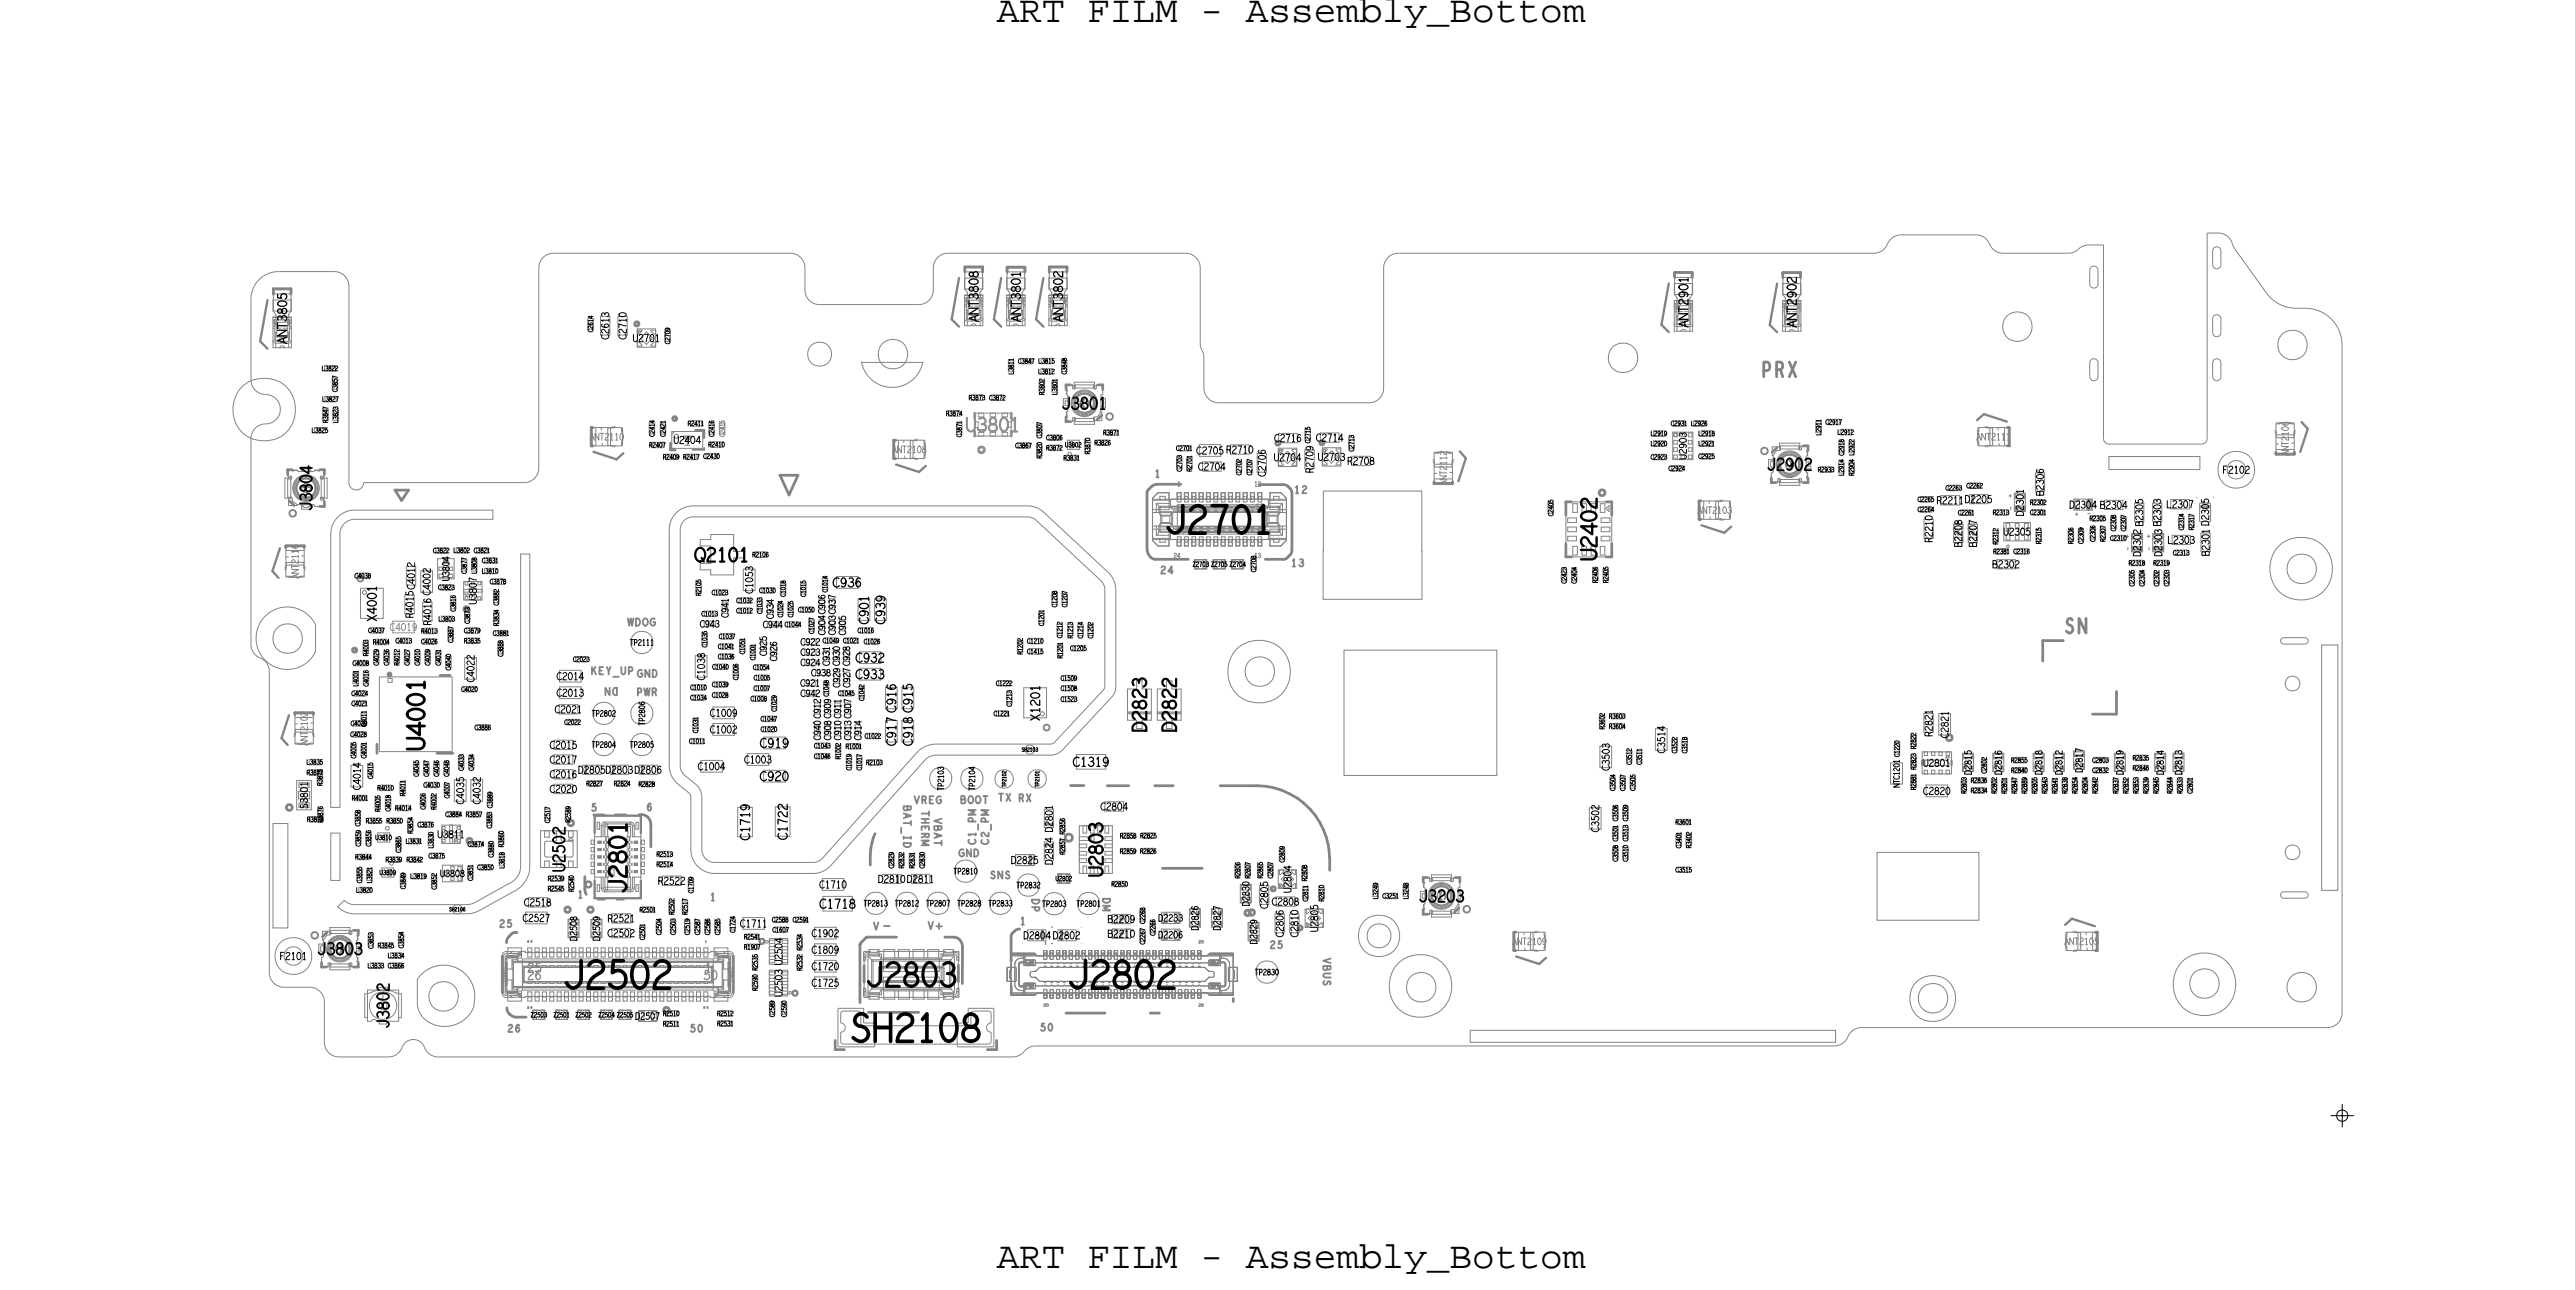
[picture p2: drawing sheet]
<svg xmlns="http://www.w3.org/2000/svg" width="140mm" height="70mm" viewBox="0 0 140 70" stroke-linecap="round" stroke-linejoin="round" font-family="sans-serif">
<defs><g id="words">
<g font-size="2.1">
<text x="54.3" y="1.2">ART FILM - Assembly_Bottom</text>
<text x="54.3" y="69.1">ART FILM - Assembly_Bottom</text>
</g>
<g font-size="1.5">
<text x="63.5" y="29.1">J2701</text>
<text x="46.3" y="56.7">SH2108</text>
</g>
<g font-size="1.5" fill="#838383">
<text x="30.7" y="53.9">J2502</text>
<text x="58.2" y="53.8">J2802</text>
</g>
<text font-size="1.3" x="47.2" y="53.7">J2803</text>
<text font-size=".9" x="34.2" y="48.7" transform="rotate(-90 34.2 48.7)">J2801</text>
<text font-size=".8" fill="#a611ff" x="52.6" y="23.5">U3801</text>
<g font-size=".8">
<text x="37.8" y="30.6">Q2101</text>
<text x="62.5" y="39.9" transform="rotate(-90 62.5 39.9)">D2823</text>
<text x="60.1" y="47.8" transform="rotate(-90 60.1 47.8)">U2803</text>
</g>
<g font-size=".8" fill="#838383">
<text x="87" y="30.6" transform="rotate(-90 87 30.6)">U2402</text>
<text x="64.1" y="39.9" transform="rotate(-90 64.1 39.9)">D2822</text>
</g>
<g font-size=".7">
<text x="57.9" y="22.3">J3801</text>
<text x="17" y="27.8" transform="rotate(-90 17 27.8)">J3804</text>
<text x="17.3" y="52">J3803</text>
<text x="77.3" y="49.1">J3203</text>
<text x="21.2" y="56.1" transform="rotate(-90 21.2 56.1)">J3802</text>
</g>
<g font-size=".7" fill="#838383">
<text x="96.3" y="25.6">J2902</text>
<text x="30.8" y="47.5" transform="rotate(-90 30.8 47.5)">U2502</text>
</g>
<g font-size=".5">
<text x="53.3" y="17.5" transform="rotate(-90 53.3 17.5)">ANT3808</text>
<text x="55.6" y="17.5" transform="rotate(-90 55.6 17.5)">ANT3801</text>
<text x="57.9" y="17.5" transform="rotate(-90 57.9 17.5)">ANT3802</text>
<text x="92" y="17.8" transform="rotate(-90 92 17.8)">ANT2901</text>
<text x="97.9" y="17.9" transform="rotate(-90 97.9 17.9)">ANT2902</text>
<text x="15.6" y="18.7" transform="rotate(-90 15.6 18.7)">ANT3805</text>
<text x="58.5" y="41.8">C1319</text>
</g>
<g font-size=".5" fill="#838383">
<text x="28.7" y="53">25</text>
<text x="28.7" y="53.4">26</text>
<text x="38.3" y="53.4">50</text>
<text x="38.4" y="53">1</text>
</g>
<g font-size=".4" fill="#838383">
<text x="32.1" y="24">ANT2110</text>
<text x="107.7" y="24">ANT2111</text>
<text x="48.6" y="24.7">ANT2108</text>
<text x="63" y="26">1</text>
<text x="69.4" y="25.1">U2704</text>
<text x="78.9" y="26.5" transform="rotate(-90 78.9 26.5)">ANT2112</text>
<text x="92.5" y="28">ANT2103</text>
<text x="107" y="29.8" transform="rotate(-90 107 29.8)">B2208</text>
<text x="107.8" y="29.8" transform="rotate(-90 107.8 29.8)">B2207</text>
<text x="124.8" y="24.9" transform="rotate(-90 124.8 24.9)">ANT2106</text>
<text x="16.3" y="31.6" transform="rotate(-90 16.3 31.6)">ANT2116</text>
<text x="70.4" y="30.9">13</text>
<text x="16.8" y="40.7" transform="rotate(-90 16.8 40.7)">ANT2102</text>
<text x="50.2" y="44.2" transform="rotate(90 50.2 44.2)">THERM</text>
<text x="31.5" y="48.9">1</text>
<text x="38.7" y="49.1">1</text>
<text x="55.6" y="50.4">1</text>
<text x="60.4" y="50.3">B2209</text>
<text x="70.4" y="48.7" transform="rotate(-90 70.4 48.7)">U2804</text>
<text x="71.9" y="50.8" transform="rotate(-90 71.9 50.8)">U2805</text>
<text x="82.4" y="51.5">ANT2109</text>
<text x="112.5" y="51.5">ANT2105</text>
</g>
<g font-size=".4">
<text x="34.5" y="18.6">U2701</text>
<text x="65.2" y="24.7">C2705 R2710</text>
<text x="71.8" y="25.1">U2703</text>
<text x="91.9" y="25" transform="rotate(-90 91.9 25)">U2903</text>
<text x="105.6" y="27.5">R2211D2205</text>
<text x="109.2" y="29.2">U2305</text>
<text x="110.3" y="28.1" transform="rotate(-90 110.3 28.1)">D2301</text>
<text x="112.8" y="27.7">D2304 B2304</text>
<text x="22.5" y="33.7" transform="rotate(-90 22.5 33.7)">R4015C4012</text>
<text x="23.5" y="34.1" transform="rotate(-90 23.5 34.1)">R4016 C4002</text>
<text x="24.5" y="31.7" transform="rotate(-90 24.5 31.7)">U3804</text>
<text x="26" y="33" transform="rotate(-90 26 33)">U3807</text>
<text x="38.1" y="34.2">C943</text>
<text x="39.7" y="33.7" transform="rotate(-90 39.7 33.7)">C941</text>
<text x="41.6" y="34.2">C944</text>
<text x="41.8" y="35.8" transform="rotate(-90 41.8 35.8)">C925</text>
<text x="42.2" y="33.7" transform="rotate(-90 42.2 33.7)">C934</text>
<text x="43.6" y="35.7">C923</text>
<text x="43.6" y="35.2">C922</text>
<text x="45" y="34.6" transform="rotate(-90 45 34.6)">C904C906</text>
<text x="45.5" y="34.6" transform="rotate(-90 45.5 34.6)">C903C937</text>
<text x="46.1" y="34.6" transform="rotate(-90 46.1 34.6)">C905</text>
<text x="116.7" y="30.3" transform="rotate(-90 116.7 30.3)">D2302</text>
<text x="117.9" y="30.3" transform="rotate(-90 117.9 30.3)">D2303 B2303</text>
<text x="120.4" y="30.3" transform="rotate(-90 120.4 30.3)">B2301 D2305</text>
<text x="42.4" y="36" transform="rotate(-90 42.4 36)">C926</text>
<text x="43.6" y="37.4">C921</text>
<text x="43.6" y="36.3">C924</text>
<text x="43.6" y="38">C942</text>
<text x="44.2" y="36.8">C938</text>
<text x="44.7" y="40.4" transform="rotate(-90 44.7 40.4)">C940 C912</text>
<text x="45.2" y="36.3" transform="rotate(-90 45.2 36.3)">C931</text>
<text x="45.3" y="40.4" transform="rotate(-90 45.3 40.4)">C908 C909</text>
<text x="45.8" y="37.5" transform="rotate(-90 45.8 37.5)">C929 C930</text>
<text x="45.9" y="40.4" transform="rotate(-90 45.9 40.4)">C910 C911</text>
<text x="46.3" y="37.5" transform="rotate(-90 46.3 37.5)">C927 C928</text>
<text x="46.4" y="40.4" transform="rotate(-90 46.4 40.4)">C913 C907</text>
<text x="47" y="40.4" transform="rotate(-90 47 40.4)">C914</text>
<text x="104.8" y="41.8">U2801</text>
<text x="16.8" y="44.1" transform="rotate(-90 16.8 44.1)">S3801</text>
<text x="23.8" y="45.7">U3811</text>
<text x="24" y="47.8">U3808</text>
<text x="107.5" y="42.2" transform="rotate(-90 107.5 42.2)">D2815</text>
<text x="109.1" y="42.2" transform="rotate(-90 109.1 42.2)">D2816</text>
<text x="111.3" y="42.2" transform="rotate(-90 111.3 42.2)">D2818</text>
<text x="112.4" y="42.2" transform="rotate(-90 112.4 42.2)">D2812</text>
<text x="113.5" y="42.1" transform="rotate(-90 113.5 42.1)">D2817</text>
<text x="115.8" y="42.2" transform="rotate(-90 115.8 42.2)">D2819</text>
<text x="118" y="42.2" transform="rotate(-90 118 42.2)">D2814</text>
<text x="119" y="42.2" transform="rotate(-90 119 42.2)">D2813</text>
<text x="15.2" y="52.3">F2101</text>
<text x="31.5" y="51.3" transform="rotate(-90 31.5 51.3)">D2508</text>
<text x="32.7" y="51.3" transform="rotate(-90 32.7 51.3)">D2509</text>
<text x="40.3" y="50.5">C1711</text>
<text x="60.4" y="51.1">B2210</text>
<text x="63.1" y="50.2">D2233</text>
<text x="63.1" y="51.1">D2206</text>
<text x="65.3" y="50.7" transform="rotate(-90 65.3 50.7)">D2826</text>
<text x="66.5" y="50.7" transform="rotate(-90 66.5 50.7)">D2827</text>
<text x="68.1" y="49.4" transform="rotate(-90 68.1 49.4)">D2830</text>
<text x="68.5" y="51.5" transform="rotate(-90 68.5 51.5)">D2829</text>
<text x="34.6" y="55.6">D2507</text>
<text x="42.6" y="54.3" transform="rotate(-90 42.6 54.3)">U2503 U2504</text>
</g>
<g font-size=".3">
<text x="37.5" y="23.2">R2411</text>
<text x="52.8" y="21.8">R3873</text>
<text x="55.3" y="20.4" transform="rotate(-90 55.3 20.4)">L3811</text>
<text x="60.1" y="23.7">R3871</text>
<text x="58" y="25.1">R3831</text>
<text x="99.1" y="25.7">R2933</text>
<text x="108.6" y="28.1">R2313</text>
<text x="108.9" y="29.7" transform="rotate(-90 108.9 29.7)">R2312</text>
<text x="111.3" y="29.6" transform="rotate(-90 111.3 29.6)">R2315</text>
<text x="119.6" y="28.9" transform="rotate(-90 119.6 28.9)">R2317</text>
<text x="23" y="34.5">R4013</text>
<text x="25.3" y="35">R3835</text>
<text x="26.3" y="30.7">C3831</text>
<text x="27.2" y="34.1" transform="rotate(-90 27.2 34.1)">R3834</text>
<text x="34.3" y="35.2">TP2111</text>
<text x="38.2" y="33.6">C1013</text>
<text x="41.5" y="33.4" transform="rotate(-90 41.5 33.4)">C1033</text>
<text x="57.9" y="35.9" transform="rotate(-90 57.9 35.9)">R1201</text>
<text x="58.5" y="34.8" transform="rotate(-90 58.5 34.8)">R1213</text>
<text x="108.7" y="30.2">R2381</text>
<text x="116" y="30.8">R2318</text>
<text x="117.4" y="30.8">R2319</text>
<text x="118.5" y="30.3">C2313</text>
<text x="19.1" y="39.5">C4039</text>
<text x="20" y="39.6" transform="rotate(-90 20 39.6)">C4011</text>
<text x="32.2" y="40.7">TP2804</text>
<text x="32.2" y="39">TP2802</text>
<text x="34.3" y="40.7">TP2805</text>
<text x="35.2" y="39.6" transform="rotate(-90 35.2 39.6)">TP2806</text>
<text x="37.6" y="40.5">C1011</text>
<text x="38" y="39.9" transform="rotate(-90 38 39.9)">C1031</text>
<text x="46.1" y="40.8">R1001</text>
<text x="47.2" y="41.7">R2103</text>
<text x="55.2" y="38.5" transform="rotate(-90 55.2 38.5)">C1213</text>
<text x="87.7" y="39.2">R3603</text>
<text x="89.5" y="41.7" transform="rotate(-90 89.5 41.7)">C3511</text>
<text x="16.7" y="42.2">R3877</text>
<text x="16.7" y="44.8">R3878</text>
<text x="17.6" y="42.8" transform="rotate(-90 17.6 42.8)">R3875</text>
<text x="17.6" y="44.8" transform="rotate(-90 17.6 44.8)">R3876</text>
<text x="20.5" y="45.8">U3810</text>
<text x="21" y="47">R3839</text>
<text x="22.1" y="43.4" transform="rotate(-90 22.1 43.4)">R4011</text>
<text x="22.1" y="46">L3831</text>
<text x="35.8" y="46.7">R2513</text>
<text x="49.8" y="47.3" transform="rotate(-90 49.8 47.3)">R2831</text>
<text x="51.4" y="43.1" transform="rotate(-90 51.4 43.1)">TP2103</text>
<text x="52" y="47.6">TP2810</text>
<text x="53.1" y="43.1" transform="rotate(-90 53.1 43.1)">TP2104</text>
<text x="88.7" y="45.8" transform="rotate(-90 88.7 45.8)">C3513</text>
<text x="91.3" y="44.9">R3601</text>
<text x="103.6" y="42.9" transform="rotate(-90 103.6 42.9)">NTC1201</text>
<text x="119" y="43.2" transform="rotate(-90 119 43.2)">R2833</text>
<text x="20" y="52.8">L3833</text>
<text x="47.1" y="49.4">TP2813</text>
<text x="48.8" y="49.4">TP2812</text>
<text x="50.5" y="49.4">TP2807</text>
<text x="52.2" y="49.4">TP2828</text>
<text x="53.9" y="49.4">TP2833</text>
<text x="55.4" y="48.4">TP2832</text>
<text x="56.8" y="49.4">TP2803</text>
<text x="58.7" y="49.4">TP2801</text>
<text x="68.4" y="53.1">TP2830</text>
<text x="28.9" y="55.4">Z2503</text>
<text x="30.2" y="55.4">Z2501</text>
<text x="36.1" y="55.9">R2511</text>
<text x="39.1" y="55.9">R2531</text>
</g>
<g font-size=".3" fill="#838383">
<text x="64.1" y="29.1">24</text>
<text x="64.1" y="27.8">1</text>
<text x="64.2" y="26.5">1</text>
<text x="68.4" y="26.5">12</text>
<text x="68.4" y="27.8">12</text>
<text x="68.5" y="29.1">13</text>
<text x="68.4" y="30.4">13</text>
</g>
</g></defs>
<!-- layer: Board Outline -->
<g fill="none" stroke="#838383" stroke-width=".05">
<path d="M13.7 16.3v4.4zM15.2 14.8h3zM15.2 14.8a1.5 1.5 0 0 0-1.5 1.5M18.2 14.8a.8 .8 0 0 1 .8 .8M19 15.6v10.7zM29.4 14.6v10.9zM30.2 13.8h12.9zM30.2 13.8a.8 .8 0 0 0-.8 .8M43.1 13.8a.8 .8 0 0 1 .8 .8M43.9 14.6v1.2zM43.9 15.8a.8 .8 0 0 0 .8 .8M44.7 16.6h5.4z"/>
<path d="M47 19.7h3.3a1.7 1.7 0 0 1-1.7 1.4 1.7 1.7 0 0 1-1.6-1.4zM50.9 14.6v1.2zM50.9 15.8a.8 .8 0 0 1-.8 .8M51.7 13.8h12.9zM51.7 13.8a.8 .8 0 0 0-.8 .8M64.6 13.8a.8 .8 0 0 1 .8 .8M65.4 14.6v4.1zM65.4 18.7l.2 .8M65.6 19.5v1.6zM75.4 14.6v6.5zM76.2 13.8h26zM76.2 13.8a.8 .8 0 0 0-.8 .8"/>
<path d="M103.6 12.8h4.1zM103.6 12.8a1.02 1.02 0 0 0-.9 .7l-.2 .2-.3 .1M107.7 12.8a1.04 1.04 0 0 1 .9 .8l.3 .1 .3 .1M109.2 13.8h3.6zM113.9 13.3h.8zM113.9 13.3l-1.1 .5M113.9 14.7l.1-.1 .2-.1 .1 .1 .1 .1M113.9 19.8l.1-.2h.2h.1l.1 .2M113.9 14.7v.8zM113.9 19.8v.7zM113.9 15.5l.1 .1 .1 .1 .2-.1 .1-.1M114.4 14.7v.8z"/>
<path d="M114.4 19.8v.7zM114.7 13.3v10.6zM120.3 12.7h.6zM120.3 12.7v11.2zM120.6 13.7l.1-.2h.2h.1l.1 .2M120.6 19.8l.1-.2h.2h.1l.1 .2M120.6 17.4l.1-.2h.2h.1l.1 .2M120.6 13.7v.7zM120.6 17.4v.7zM120.6 19.8v.7zM120.6 14.4l.1 .2 .1 .1 .2-.1 .1-.2M120.6 18.1l.1 .2 .1 .1 .2-.1 .1-.2"/>
<path d="M120.9 12.7a.98 .98 0 0 1 .9 .9M121.1 13.7v.7zM121.1 19.8v.7zM121.1 17.4v.7zM121.8 13.6l1.8 2.4zM123.6 16l.6 .6 .5 .1 .5 .1M125.2 16.8h.5zM125.7 16.8a2 2 0 0 1 2 2M127.7 18.8v36.4zM13.7 23.9v11.2zM13.7 20.7a.9 .9 0 0 0 1 .8 .83 .83 0 0 1 .5 1.1 .83 .83 0 0 1-.9 .5 .8 .8 0 0 0-.6 .8M13.7 35.1a1.03 1.03 0 0 0 .7 .9l.2 .3 .1 .3"/>
<path d="M14.5 33.6a1.7 1.7 0 0 1 2.7 .4v1.5a1.7 1.7 0 0 1-2.5 .7 1.7 1.7 0 0 1-.2-2.6zM14.7 36.6v16.4zM19 26.3l.1 .3 .3 .1 .3-.1 .1-.3M19.8 26.3h8.8zM29.4 25.5a.8 .8 0 0 1-.8 .8M65.6 21.1a.8 .8 0 0 0 .8 .8M66.4 21.9h8.2zM72.2 26.8h5.3v5.9h-5.4zM73.3 35.4h8.3v6.9h-8.3zM75.4 21.1a.8 .8 0 0 1-.8 .8M113.9 20.5l.1 .2 .1 .1 .2-.1 .1-.2M114.7 23.9l.1 .2 .2 .1"/>
<path d="M115 24.9h4.9v.7h-4.9zM115 24.2h5zM120.3 23.9l-.1 .2-.2 .1M120.6 20.5l.1 .2 .1 .1 .2-.1 .1-.2M124.5 35.1h1.2zM124.5 34.7h1.2zM124.5 34.7l-.2 .2 .2 .2M125.7 34.7l.1 .2-.1 .2M126.6 35.1h.9v13.4h-.9zM14.7 53a.8 .8 0 0 0 .8 .8M14.9 44.9h.8v5.7h-.8zM15.5 53.8h1.4z"/>
<path d="M16.9 53.8a.8 .8 0 0 1 .8 .8M17.7 54.6v2.2zM17.7 56.8a.8 .8 0 0 0 .8 .8M18.5 57.6h2.7zM23 53.1a1.69 1.69 0 0 1 2.5 .1 1.69 1.69 0 0 1-.4 2.5 1.52 1.52 0 0 1-2.3-1v-1.3zM23.9 57.6h31.3zM23.9 57.6a1.08 1.08 0 0 1-.9-.8l-.3-.1h-.3l-.3 .1-.1 .2a.82 .82 0 0 1-.8 .6M56.5 57h43.5zM56.5 57a1.66 1.66 0 0 0-1 .5l-.3 .1M80.2 56.1h19.9v.7h-19.9zM101.5 56h25.4zM101.5 56a1.03 1.03 0 0 0-.9 .7l-.3 .2-.3 .1"/>
<path d="M102.3 46.4h5.6v3.7h-5.6zM124.5 48.9h1.2zM124.5 48.6h1.2zM124.5 48.6l-.2 .2 .2 .1M125.7 48.6l.1 .2-.1 .1M127.7 55.2a.8 .8 0 0 1-.8 .8"/>
<circle cx="44.7" cy="19.3" r=".65"/>
<circle cx="48.7" cy="19.3" r=".81"/>
<circle cx="88.5" cy="19.5" r=".81"/>
<circle cx="110" cy="17.8" r=".81"/>
<circle cx="125" cy="18.8" r=".81"/>
<circle cx="14.4" cy="22.3" r="1.72"/>
<circle cx="15.7" cy="34.8" r=".81"/>
<circle cx="68.6" cy="36.6" r="1.72"/>
<circle cx="68.7" cy="36.6" r=".81"/>
<circle cx="125" cy="37.3" r=".4"/>
<circle cx="125.5" cy="31" r="1.72"/>
<circle cx="125.5" cy="31" r=".81"/>
<circle cx="24.2" cy="54.3" r=".81"/>
<circle cx="75.2" cy="51" r=".65"/>
<circle cx="75.2" cy="51" r="1.13"/>
<circle cx="77.4" cy="53.7" r="1.72"/>
<circle cx="77.5" cy="53.8" r=".81"/>
<circle cx="105.4" cy="54.4" r="1.26"/>
<circle cx="105.4" cy="54.4" r=".81"/>
<circle cx="120.2" cy="53.6" r=".81"/>
<circle cx="120.2" cy="53.7" r="1.72"/>
<circle cx="125" cy="46.5" r=".4"/>
<circle cx="125.5" cy="53.8" r=".81"/>
</g>
<g fill="none" stroke="#838383" stroke-width=".15">
<path d="M14.9 15.7h1zM14.9 15.7v.3zM15.9 15.7h.1M15.9 15.7v.3zM52.6 14.5h1zM52.6 14.5v.3zM53.6 14.5v.3zM54.9 14.6v.2zM54.9 14.6h1zM54.9 14.6h.1M55.9 14.6v.2zM57.2 14.6v.2z"/>
<path d="M57.2 14.5h1zM57.2 14.5h.1M58.2 14.6h.1M58.2 14.6v.2zM91.3 14.9v.2zM91.3 14.8h.1M91.3 14.8h.9zM92.3 14.9h.1M92.3 14.9v.2zM97.2 14.9v.2zM97.2 14.9h1zM97.2 14.9h.1"/>
<path d="M98.2 14.9h.1M98.2 14.9v.2zM15.6 29.8h.1M15.6 29.7h.1M15.6 29.7h1zM16.1 38.8h1zM16.1 38.8v.1zM16.6 29.7v.1zM17.1 38.8h.1M17.1 38.9h.1M19.2 35.4l.1-.1 .1 .2h-.1zM21.5 26.7h.8z"/>
<path d="M21.5 26.7l.4 .6zM22.3 26.7l-.4 .6zM24 36.8h.5zM32.2 23.3h.1zM32.2 23.3v1zM32.2 24.3h.1zM36.6 24.2v.3zM36.6 24.5h.1M36.6 24.5h.2zM36.7 22.8l.1-.1 .1 .2h-.1zM37.9 23.4h.5zM38.4 23.4v.4z"/>
<path d="M42.5 25.9h1zM42.5 25.9l.5 1.1zM43.5 25.9l-.5 1.1zM48.7 25h.1zM48.7 24h.1zM48.7 24v1zM62.5 26.8v3.1zM62.5 29.9l.2 .4 .3 .2M62.6 26.7l-.1 .1M62.8 26.5l-.2 .2zM63 30.5h1.8zM63.1 26.4l-.3 .1"/>
<path d="M63.1 26.4h1.3zM68.7 26.4h1.3zM69 30.5h1zM70 26.4l.2 .1M70.2 30.4l.1-.2zM70.2 30.4l-.2 .1M70.2 26.5l.1 .1zM70.3 26.6l.1 .3M70.4 26.9v3.1zM70.4 30l-.1 .2M78.2 26.3v.1zM78.2 26.4h1z"/>
<path d="M79.2 26.3v.1zM92.6 27.3v1zM92.6 28.3h.1M92.6 28.3h.1zM92.6 27.3h.1zM92.6 27.3h.1M109.4 24.3h.1zM109.4 23.3h.1zM109.5 23.3h.1M109.5 24.3h.1M109.5 23.3v1zM111.4 34.9h1.1z"/>
<path d="M111.4 34.9v1.1zM114.1 38.9h1.3zM115.4 37.8v1.1zM115.4 37.7v.1zM124.1 24.7h.1M124.1 24.7h1zM125.1 24.7h.1M125.1 24.6v.1zM20.6 40.6v.4zM23.8 41h.9zM27.6 52.5v1.2zM27.6 54.9l.2 .4"/>
<path d="M27.8 51l.1-.1zM27.8 51l-.2 .4M27.8 55.3h.1M27.8 55.3l.3 .1M28.1 50.8h.1zM28.1 50.8l-.2 .1M28.1 55.4h.6zM31.9 47.8v.6zM31.9 48.4l.1 .3M32.4 44.4h.5zM32.6 49h.4zM33.5 44.4h.6z"/>
<path d="M33.6 49h.4zM34.9 44.4h.1zM35 44.4l.3 .2 .2 .3M35.5 44.9v1.2zM39.7 52.4v1.4zM46.9 51.5v3.1zM46.9 51.4l.3-.3zM46.9 51.4v.1M47.3 51.1h1.6zM47.3 51.1h-.1M47.3 55.2h2.8zM47.4 46.6v.5z"/>
<path d="M47.5 46.2l-.1 .4zM47.5 45.9v.3zM47.6 45.6l-.1 .3zM47.7 45.4l-.1 .2zM51.5 51.1h.5zM52 51.1l.3 .1 .2 .4M52.5 51.6v2zM55.1 52.4h.1M55.1 51v1.3zM55.1 53.7v.5zM55.2 50.9l-.1 .1M55.3 50.7l-.1 .2z"/>
<path d="M55.6 50.6l-.3 .1M58.1 55.2h2.1zM58.4 42.8h.7zM60.4 42.8h1.1zM62.7 55.2h.5zM63 42.8h1zM63.4 47.3h2.1zM66.5 42.8h2zM67.2 54.4v.2zM68.5 42.8h.5zM69 42.8l.4 .1zM69.4 42.9l.5 .2z"/>
<path d="M69.9 43.1l.4 .2zM70.3 43.3l.4 .2zM70.7 43.5l.4 .3zM71.1 43.8l.4 .3zM71.5 44.1l.2 .4zM71.7 44.5l.3 .3zM72 44.8l.2 .4zM72.2 45.2l.1 .4zM72.3 45.6l.1 .4zM72.4 46l.1 .3zM72.5 46.3v.4zM72.5 46.7h.1"/>
<path d="M72.5 46.7v.7zM82.5 51.8h.1zM82.5 50.8v1zM82.6 50.8h.1M114.2 51.8h.1zM114.2 50.8h.1zM114.3 50.8h.1M114.3 50.8v1z"/>
</g>
<path d="M37.8 24.5h.6zM38.4 24.4v.1zM48.2 50.5h.3zM51 50.5h.4zM51.2 50.3v.3z" fill="none" stroke="#838383" stroke-width=".1"/>
<!-- layer: Components -->
<g fill="none" stroke="#838383" stroke-width=".05">
<path d="M14.9 17.9h.1zM14.9 17.6h.1zM14.9 17.5h.1zM14.9 17.4h.4zM14.9 17.3h.4zM14.9 16.3h1zM14.9 18.9h1zM14.9 17.3v1.6zM14.9 17.3h.1M14.9 16.3v.6zM14.9 17.8h.1zM14.9 17.3h1z"/>
<path d="M14.9 16.9h1zM14.9 18.5l.1 .2M14.9 16h1zM14.9 15.7h1zM14.9 15.7v1.2zM14.9 16.9v.1M14.9 17l.1 .1zM15 18.1h.1M15 18.5v.1zM15 17.7h.1M15 17.4v1.1zM15 17.3h.1"/>
<path d="M15 17.1v.1M15 18.7h.3zM15 18.7v.2zM15 18.1v.5zM15 17.3v.4zM15 18.6h.3zM15 17.2v.1zM15.1 18.3h.2zM15.1 17.6h.6zM15.1 17.9h.2zM15.1 17.4v.9zM15.1 18.3v.1z"/>
<path d="M15.1 18.1h-.1M15.2 18.9l.2-.1 .1 .1M15.5 17.3h.4zM15.5 17.4h.4zM15.7 17.4v.9zM15.7 18.7v.2zM15.8 17.9h.1zM15.8 17.6h.1zM15.8 17.5h.1zM15.8 17.8h.1zM15.8 17.4v1.1zM15.8 17l-.1 .1z"/>
<path d="M15.9 16.9l-.1 .1M15.9 15.7v1.2zM15.9 18.5l-.2 .2M15.9 17.3h.1M15.9 16.3v.6zM15.9 17.3v1.6zM17.7 19.9h.6zM17.7 19.9v.3zM18.3 19.9v.3zM32 17.9h.3zM32 17.3v.6zM32 17.3h.3z"/>
<path d="M32.3 17.3v.6zM32.7 18.3h.5zM32.7 17.2v1.1zM32.7 17.2h.5zM33.2 17.2v1.1zM33.7 18.3h.5zM33.7 17.2h.5zM33.7 17.2v1.1zM34.2 17.2v1.1zM34.7 17.9v1zM34.7 17.9h1zM34.7 18h.3z"/>
<path d="M34.7 18v.2zM34.7 18.6v.3zM34.7 18.9h.3zM34.7 18.9h1zM34.7 18.2h.1zM34.8 18.6l.2 .2zM34.9 18v.1v.1l-.1-.1zM35 18v.1zM35 18l-.2 .2zM35 18.8v.1zM35.2 18.1l-.2 .3zM35.2 18.1l.4 .3z"/>
<path d="M35.5 18.8v.1zM35.5 18.8l.2-.2zM35.5 18v.1zM35.5 18l.2 .2zM35.5 18.9h.2zM35.5 18h.2zM35.7 18.2h.1M35.7 17.9v1zM35.7 18.6v.3zM35.7 18v.2zM36.2 18.6h.3zM36.2 18v.6z"/>
<path d="M36.2 18h.3zM36.5 18v.6zM52.6 16.7h.1zM52.6 16.4h.1zM52.6 16.3h.1zM52.6 16.2h.4zM52.6 16.1h.4zM52.6 16.1h.1M52.6 15.1v.6zM52.6 16.6h.1zM52.6 16.1v1.6zM52.6 15.1h1z"/>
<path d="M52.6 17.7h1zM52.6 16.1h1zM52.6 15.7h1zM52.6 17.3l.1 .2M52.6 14.8h1zM52.6 14.5v1.2zM52.6 14.5h1zM52.6 15.7v.1M52.6 15.8l.1 .1zM52.7 16.9h.1M52.7 17.3v.1M52.7 16.5h.1"/>
<path d="M52.7 16.2v1.1zM52.7 16.1h.1M52.7 15.9v.1M52.7 16.1v.4zM52.7 17.5h.3zM52.7 17.5v.2zM52.7 16.9v.5zM52.7 17.4h.3zM52.7 16v.1zM52.8 17.1h.2zM52.8 16.4h.6zM52.8 16.7h.2z"/>
<path d="M52.8 16.2v.9zM52.8 17.1v.1zM52.8 16.9h-.1M52.9 17.7l.2-.1 .1 .1M53.2 16.1h.4zM53.2 16.2h.4zM53.4 16.2v.9zM53.4 17.5v.2zM53.5 16.7h.1zM53.5 16.4h.1zM53.5 16.3h.1zM53.5 16.6h.1z"/>
<path d="M53.5 16.2v1.1zM53.5 15.8l-.1 .1zM53.6 15.7l-.1 .1M53.6 14.5v1.2zM53.6 17.3l-.2 .2M53.6 16.1h.1M53.6 15.1v.6zM53.6 16.1v1.6zM54.9 16.7h.1zM54.9 16.4h.1zM54.9 16.3h.1zM54.9 16.2h.4z"/>
<path d="M54.9 16.1h.4zM54.9 16.1h.1M54.9 15.1v.6zM54.9 16.6h.1zM54.9 15.1h1zM54.9 17.7h1zM54.9 16.1v1.6zM54.9 16.1h1zM54.9 15.7h1zM54.9 17.3l.1 .2M54.9 14.8h1zM54.9 14.5v1.2z"/>
<path d="M54.9 14.5h1zM54.9 15.7v.1M54.9 15.8l.1 .1zM55 19.7v.6zM55 19.7h.3zM55 16.9h.1M55 17.3v.1zM55 16.5h.1M55 16.2v1.1zM55 16.1h.1M55 15.9v.1M55 16.1v.4z"/>
<path d="M55 17.5h.3zM55 17.5v.2zM55 16.9v.5zM55 17.4h.3zM55 16v.1zM55.1 17.1h.2zM55.1 16.4h.6zM55.1 16.7h.2zM55.1 16.2v.9zM55.1 17.1v.1zM55.1 16.9h-.1M55.2 17.7l.2-.1 .1 .1"/>
<path d="M55.3 19.7v.6zM55.5 16.1h.4zM55.5 16.2h.4zM55.7 19.8h.6zM55.7 19.5v.3zM55.7 19.5h.6zM55.7 16.2v.9zM55.7 17.5v.2zM55.8 16.7h.1zM55.8 16.4h.1zM55.8 16.3h.1zM55.8 16.6h.1z"/>
<path d="M55.8 16.2v1.1zM55.8 15.8l-.1 .1zM55.9 15.7l-.1 .1M55.9 14.5v1.2zM55.9 17.3l-.2 .2M55.9 16.1h.1M55.9 15.1v.6zM55.9 16.1v1.6zM56.3 19.5v.3zM56.8 19.8h.6zM56.8 19.5h.6zM56.8 19.5v.3z"/>
<path d="M57.2 16.7h.1zM57.2 16.4h.1zM57.2 16.3h.1zM57.2 16.2h.4zM57.2 16.1h.4zM57.2 16.1h.1M57.2 15.1v.6zM57.2 16.6h.1zM57.2 15.1h1zM57.2 17.7h1zM57.2 16.1v1.6zM57.2 16.1h1z"/>
<path d="M57.2 15.7h1zM57.2 17.3l.1 .2M57.2 14.8h1zM57.2 14.5v1.2zM57.2 14.5h1zM57.2 15.7v.1M57.2 15.8l.1 .1zM57.3 16.9h.1M57.3 17.3v.1zM57.3 16.5h.1M57.3 16.2v1.1zM57.3 16.1h.1"/>
<path d="M57.3 15.9v.1M57.3 16.1v.4zM57.3 17.5h.3zM57.3 17.5v.2zM57.3 16.9v.5zM57.3 17.4h.3zM57.3 16v.1zM57.4 19.5v.3zM57.4 17.1h.2zM57.4 16.4h.6zM57.4 16.7h.2zM57.4 16.2v.9z"/>
<path d="M57.4 17.1v.1zM57.4 16.9h-.1M57.5 17.7l.2-.1 .1 .1M57.8 16.1h.4zM57.8 16.2h.4zM57.9 19.6h.3zM57.9 19.6v.6zM58 16.2v.9zM58 17.5v.2zM58.1 16.7h.1zM58.1 16.4h.1zM58.1 16.3h.1z"/>
<path d="M58.1 16.6h.1zM58.1 16.2v1.1zM58.1 15.8l-.1 .1zM58.2 15.7l-.1 .1M58.2 14.5v1.2zM58.2 19.6v.6zM58.2 17.3l-.2 .2M58.2 16.1h.1M58.2 15.1v.6zM58.2 16.1v1.6zM91.3 16.7h.1zM91.3 16.6h.1z"/>
<path d="M91.3 17h.1zM91.3 16.5h.4zM91.3 16.4h.4zM91.3 16.4h.1M91.3 15.4v.6zM91.3 15.4h1zM91.3 18h1zM91.3 16.4v1.6zM91.3 16.9h.1zM91.3 16.4h1zM91.3 16h1zM91.3 17.6l.1 .2"/>
<path d="M91.3 15.1h1zM91.3 14.8v1.2zM91.3 14.8h1zM91.3 16v.1M91.3 16.1l.1 .1zM91.4 17.2h.1M91.4 17.6v.1zM91.4 16.8h.1M91.4 16.5v1.1zM91.4 16.4h.1M91.4 16.2v.1M91.4 17.8h.3z"/>
<path d="M91.4 17.8v.2zM91.4 17.2v.5zM91.4 16.4v.4zM91.4 17.7h.3zM91.4 16.3v.1zM91.5 17.4h.2zM91.5 16.7h.6zM91.5 17h.2zM91.5 16.5v.9zM91.5 17.4v.1zM91.5 17.2h-.1M91.6 18l.2-.1 .1 .1"/>
<path d="M91.9 16.4h.4zM91.9 16.5h.4zM92.1 16.5v.9zM92.1 17.8v.2zM92.2 16.7h.1zM92.2 16.6h.1zM92.2 17h.1zM92.2 16.9h.1zM92.2 16.5v1.1zM92.2 16.1l-.1 .1zM92.3 16l-.1 .1M92.3 14.8v1.2z"/>
<path d="M92.3 17.6l-.2 .2M92.3 16.4h.1M92.3 15.4v.6zM92.3 16.4v1.6zM97.2 16.8h.1zM97.2 16.6h.1zM97.2 17h.1zM97.2 16.5h.4zM97.2 16.4h.4zM97.2 16.4h.1M97.2 15.5v.6zM97.2 16.7h.1z"/>
<path d="M97.2 15.5h1zM97.2 18.1h1zM97.2 16.4v1.7zM97.2 16.9h.1zM97.2 16.4h1zM97.2 16.1h1zM97.2 17.7l.1 .1M97.2 15.1h1zM97.2 14.9v1.1zM97.2 14.9h1zM97.2 16v.1M97.2 16.1l.1 .1z"/>
<path d="M97.3 17.2h.1M97.3 17.7h.1M97.3 16.8h.1M97.3 16.5v1.2zM97.3 16.2v.1M97.3 17.8h.3zM97.3 17.8v.3zM97.3 17.2v.5zM97.3 16.4v.4zM97.3 17.7h.3zM97.3 16.3v.1zM97.3 16.4h.1"/>
<path d="M97.4 17.4h.2zM97.4 16.7h.6zM97.4 17h.2zM97.4 16.5v.9zM97.4 17.4v.1zM97.4 17.2h-.1M97.5 18.1l.2-.1 .1 .1M97.8 16.4h.4zM97.8 16.5h.4zM98 16.5v.9zM98 17.8v.3zM98.1 16.8h.1z"/>
<path d="M98.1 16.6h.1zM98.1 17h.1zM98.1 16.7h.1zM98.1 16.9h.1zM98.1 16.5v1.2zM98.1 16.1l-.1 .1zM98.2 16l-.1 .1M98.2 14.9v1.1zM98.2 17.7l-.2 .1M98.2 16.4h.1M98.2 15.5v.6zM98.2 16.4v1.7z"/>
<path d="M15.5 27.1h.4zM15.5 26v1.1zM15.5 26h.3zM15.5 30.9h.1zM15.5 31.1h.1zM15.5 31v.1zM15.5 30.9h.1M15.6 30.3h.1zM15.6 30h1zM15.6 30.8h1zM15.6 30.6h1zM15.6 30.5h.1"/>
<path d="M15.6 29.8v.7zM15.6 30.6v.2zM15.6 30.8v.3zM15.6 31.1v.3zM15.6 31.4h.1M15.6 31.4h.2zM15.6 31.4h.3zM15.6 29.8h.1M15.6 29.7h1zM15.6 30.6v.4zM15.7 26.1h.2zM15.7 26.1v1z"/>
<path d="M15.7 25.6v.3zM15.7 27.1h.2zM15.7 25.9h.1M15.7 25.6h.2zM15.7 27.1v.4zM15.7 25.9v.1zM15.7 27.5h.5zM15.7 25.9h.2zM15.7 31.4h.1M15.7 31.5h.7zM15.8 31.4h.1M15.8 26v.1z"/>
<path d="M15.8 27.1h.1M15.8 26h.1zM15.8 26.1h.1M15.9 25.9v.1M15.9 26.1v1zM15.9 27.1h.1M15.9 26.1h.1M15.9 31.4h.4zM15.9 25.6h.1M15.9 26h.1M15.9 26v.1M15.9 27.3l.3 .2z"/>
<path d="M15.9 27.1v.2zM15.9 25.6h.1zM16 25.6h.2zM16 40h.1M16.1 39.4h.1zM16.1 39.1h1zM16.1 39.9h1zM16.1 39.7h1zM16.1 39.7h.1M16.1 38.9v.8zM16.1 39.7v.2zM16.1 39.9v.3z"/>
<path d="M16.1 38.9h.1M16.1 38.8h1zM16.1 39.7v.4zM16.2 27.5h.1M16.2 27.5h.9zM16.2 25.6l.1 .1M16.2 26.3h.1M16.2 26.9l.1 .1zM16.2 26.9h.1M16.3 25.7h.8zM16.3 26.2l-.1 .1zM16.3 27h.1z"/>
<path d="M16.3 31.4h.3zM16.4 26.2h.1M16.4 27h.1M16.4 26.2l.3-.2 .3 .2M16.4 26.2h-.1zM16.4 26.2l-.2 .1-.1 .3 .1 .3 .2 .1M16.4 31.4h.2zM16.4 31.4h.1M16.4 31.5h.1M16.4 30.3h.2zM16.6 30.6v.4zM16.6 30.9h.1"/>
<path d="M16.6 31.1h.1M16.6 31.4h.1M16.6 30.8v.3zM16.6 29.7v1.1zM16.6 31.1v.3zM16.6 31v.1zM16.9 39.4h.2zM17 27l-.3 .1-.3-.1M17.1 39.7v.4zM17.1 39.9v.3zM17.1 38.8v1.1zM17.1 40h.1"/>
<path d="M17.1 23.6h.6zM17.1 23.3h.6zM17.1 23.3v.3zM17.2 25.6h.1zM17.2 27.6h.5zM17.3 25.6h.1M17.3 25.6h.1zM17.5 26h.1M17.5 27.1h.1M17.5 26v.1M17.5 27.2h.1M17.5 25.6h-.1"/>
<path d="M17.5 25.6h.2zM17.5 26h.1zM17.5 26.1h.1M17.5 27.1h.3zM17.5 26.1h.2zM17.5 25.9h.1zM17.5 27.2h.1zM17.5 27.1h.2zM17.5 26.1v1zM17.5 25.9v.1M17.6 27.1h.1M17.6 26h.1"/>
<path d="M17.6 22.9h.3zM17.6 22.3v.6zM17.6 22.3h.3zM17.6 26v.1zM17.7 27.2h.1M17.6 25.9v.1zM17.6 27.1v.1zM17.6 25.9h.1M17.6 26h.2zM17.7 25.6v.3zM17.7 26.1v1zM17.7 27.2v.4z"/>
<path d="M17.7 20.2h.6zM17.7 21.9h.6zM17.7 21.6h.6zM17.7 21.6v.3zM17.7 23.3v.3zM17.8 26v1.1zM17.9 22.3v.6zM18.1 21.2h.3zM18.1 20.6v.6zM18.1 20.6h.3zM18.1 22.3v.6zM18.1 22.9h.3z"/>
<path d="M18.1 22.3h.3zM18.3 21.6v.3zM18.4 20.6v.6zM18.4 22.3v.6zM19.2 37.3h.3zM19.2 36.7h.3zM19.2 36.7v.6zM19.3 39.9v.3zM19.3 39.9h.6zM19.3 39.6h.6zM19.3 39.3v.3zM19.3 39.3h.6z"/>
<path d="M19.3 37.9h.6zM19.3 38.5h.6zM19.3 37.6v.3zM19.3 37.6h.6zM19.3 38.2v.3zM19.3 38.2h.6zM19.4 36.3h.6zM19.4 36v.3zM19.4 36h.6zM19.5 31.5h.6zM19.5 31.2v.3zM19.5 31.2h.6z"/>
<path d="M19.5 36.7v.6zM19.7 32.1h1.2zM19.7 33.7h1.2zM19.7 32.1v1.6zM19.7 38.9h.3zM19.7 38.9v.6zM19.8 32.2h.1l.1 .1-.1 .1zM19.8 35.6h.3zM19.8 35v.6zM19.8 35h.3zM19.8 37.3h.3zM19.8 36.7h.3z"/>
<path d="M19.8 36.7v.6zM19.9 39.9v.3zM19.9 37.6v.3zM19.9 38.2v.3zM20 36v.3zM20 38.9v.6zM20.1 31.2v.3zM20.1 35v.6zM20.1 36.7v.6zM20.2 34.5h.6zM20.2 34.2h.6zM20.2 34.2v.3z"/>
<path d="M20.4 35.5v.6zM20.4 35.5h.3zM20.4 36.1h.3zM20.5 35.1h.6zM20.5 34.8v.3zM20.5 34.8h.6zM20.7 35.5v.6zM20.7 36.9h4zM20.7 36.9v4.1zM20.8 34.2v.3zM20.9 32.1v1.6zM20.9 36.1h.3z"/>
<path d="M20.9 35.5v.6zM20.9 35.5h.3zM21.1 34.8v.3zM21.2 37h.2zM21.2 37.2h.2zM21.2 37v.2zM21.2 35.5v.6zM21.4 37v.2zM21.5 36.1h.3zM21.5 35.5v.6zM21.5 35.5h.3zM21.7 35.1h.6z"/>
<path d="M21.7 34.8h.6zM21.7 34.8v.3zM21.8 35.5v.6zM22 36.1h.3zM22 35.5v.6zM22 35.5h.3zM22.1 33.4h.5zM22.1 32.4v1zM22.1 32.4h.5zM22.2 30.9v1zM22.3 34.8v.3zM22.3 35.5v.6z"/>
<path d="M22.6 32.4v1zM22.6 36.1h.3zM22.6 35.5v.6zM22.6 35.5h.3zM22.7 30.9v1zM22.9 35.5v.6zM22.9 31.1v1.2zM22.9 31.1h.7zM22.9 32.3h.7zM23 33.8h.6zM23 32.8v1zM23 32.8h.6z"/>
<path d="M23.1 34.5h.6zM23.1 35.1h.6zM23.1 34.2v.3zM23.1 34.2h.6zM23.1 34.8v.3zM23.1 34.8h.6zM23.2 36.1h.3zM23.2 35.5v.6zM23.2 35.5h.3zM23.5 35.5v.6zM23.6 32.8v1zM23.6 31.1v1.2z"/>
<path d="M23.7 34.2v.3zM23.7 34.8v.3zM23.7 36.1h.3zM23.7 35.5v.6zM23.7 35.5h.3zM23.8 30.1h.6zM23.8 29.8h.6zM23.8 29.8v.3zM23.9 31.5h.9zM23.9 30.4v1.1zM23.9 30.4h.9zM23.9 30.9h.3z"/>
<path d="M23.9 31.3h.3zM23.9 31.1h.3zM23.9 30.9v.2zM23.9 31.5h.3zM23.9 31.3v.2zM24 32.2h.6zM24 31.9h.6zM24 31.9v.3zM24 35.5v.6zM24.1 33.9h.6zM24.1 33.6h.6zM24.1 33.6v.3z"/>
<path d="M24.3 36.4h.3zM24.3 35.8v.6zM24.3 35.8h.3zM24.4 29.8v.3zM24.4 34.9h.3zM24.4 34.3v.6zM24.4 34.3h.3zM24.4 30.9h.3zM24.4 31.5h.3zM24.4 31.1h.3zM24.4 31.3h.3zM24.6 33.2h.3z"/>
<path d="M24.6 32.6h.3zM24.6 32.6v.6zM24.6 35.8v.6zM24.6 31.9v.3zM24.7 36.9v4.1zM24.7 33.6v.3zM24.7 30.9v.2zM24.7 31.3v.2zM24.7 34.3v.6zM24.8 30.4v1.1zM24.9 32.6v.6zM24.9 30.1h.6z"/>
<path d="M24.9 29.8h.6zM24.9 29.8v.3zM25.2 30.5h.3zM25.2 30.5v.6zM25.2 31.1h.3zM25.3 32.7h1zM25.3 32.1h.2zM25.3 31.7h1zM25.3 31.7v1zM25.3 32.3h.2zM25.3 32.1v.2zM25.3 37.7h.6z"/>
<path d="M25.3 37.4h.6zM25.3 37.4v.3zM25.3 33.8h.3zM25.3 33.2v.6zM25.3 33.2h.3zM25.3 32.4h.2zM25.3 32.4l.1 .1zM25.3 35.8h.7zM25.3 35.8v1.2zM25.3 37h.7zM25.4 32.5v.2zM25.4 32.5h.1z"/>
<path d="M25.4 31.7v.2zM25.4 31.7h.1zM25.4 32.7h.1zM25.4 31.9h.1zM25.4 35.1h.6zM25.4 34.5h.6zM25.4 34.8v.3zM25.4 34.8h.6zM25.4 34.2h.6zM25.4 34.2v.3zM25.5 30.5v.6zM25.5 29.8v.3z"/>
<path d="M25.5 32.5v.2zM25.5 31.7v.2zM25.5 32.4l-.1 .1zM25.5 32.3h.1M25.6 32.1h-.1M25.6 32.1h.1M25.6 33.2v.6zM25.7 30.5v.6zM25.7 30.5h.3zM25.7 31.1h.3zM25.9 37.4v.3zM26 35.8v1.2z"/>
<path d="M26 30.1h.6zM26 29.8v.3zM26 29.8h.6zM26 30.5v.6zM26 32.3h.3zM26 39.8h.6zM26 39.5v.3zM26 39.5h.6zM26 32.1h.3zM26 34.8v.3zM26 34.2v.3zM26.1 32.5h.1z"/>
<path d="M26.1 31.7h.1zM26.1 32.7h.1zM26.1 31.9h.1zM26.2 32.5v.2zM26.2 31.7v.2zM26.3 31.7v1zM26.3 32.1v.2zM26.4 31.3h.6zM26.4 31h.6zM26.4 31v.3zM26.4 30.7h.6zM26.4 30.4h.6z"/>
<path d="M26.4 30.4v.3zM26.6 29.8v.3zM26.6 39.5v.3zM26.9 31.8h.6zM26.9 31.5h.6zM26.9 31.5v.3zM26.9 34h.3zM26.9 33.4v.6zM26.9 33.4h.3zM26.9 32.2v.6zM26.9 32.2h.3zM26.9 32.8h.3z"/>
<path d="M27 34.7h.6zM27 31v.3zM27 34.4v.3zM27 34.4h.6zM27 30.4v.3zM27.1 35.6h.3zM27.1 35v.6zM27.1 35h.3zM27.2 32.2v.6zM27.2 33.4v.6zM27.4 35v.6zM27.5 31.5v.3z"/>
<path d="M27.6 34.4v.3zM30.5 38.4v.5zM30.5 38.4h1zM30.5 38.9h1zM30.5 37.2h1.2zM30.5 38.1h1.2zM30.5 36.5h1.2zM30.5 36.5v.7zM30.5 37.4h1.2zM30.5 37.4v.7zM30.9 39.5h.6zM30.9 39.2h.6z"/>
<path d="M30.9 39.2v.3zM31.4 36.1h.6zM31.4 35.8v.3zM31.4 35.8h.6zM31.5 38.4v.5zM31.5 39.2v.3zM31.7 36.5v.7zM31.7 37.4v.7zM32 35.8v.3zM32.2 23.3v1zM32.2 23.3h1.1zM32.2 24.3h.1"/>
<path d="M32.2 24.3h.8zM32.3 24.3h.1M32.5 23.3v1zM32.8 23.3v.2zM32.8 24.1v.2zM33 24.3h.1M33 24.3h.3zM33.1 23.3h.4zM33.1 23.3v1zM33.1 24.3h.4zM33.3 23.3v1zM33.3 24.3h.2z"/>
<path d="M33.3 23.3h.2zM33.4 24.3h.1M33.4 23.2h.1M33.4 23.2v.1zM33.5 24.3h.1M33.5 23.2h.1M33.5 23.2v.1zM33.5 24.3h.4zM33.6 23.3h.1M33.6 23.3h.3zM33.9 23.3h.1M33.9 23.5h.1"/>
<path d="M33.9 23.3v.2zM33.9 24.1h.1M33.9 24.3h.1M33.9 24.1v.2zM33.9 23.5v.1M33.9 24v.3zM33.9 23.6v.4zM33.9 23.3v.3zM33.9 23.5v.6zM35.4 23.6h.3zM35.4 23h.3zM35.4 23v.6z"/>
<path d="M35.5 24.4h.6zM35.5 24.1h.6zM35.5 24.1v.3zM35.7 23v.6zM36 23.6h.3zM36 23h.3zM36 23v.6zM36.1 24.1v.3zM36.3 25h.6zM36.3 24.7v.3zM36.3 24.7h.6zM36.3 23v.6z"/>
<path d="M36.6 24.4h1.7zM36.6 23.5v.9zM36.6 23.5h1.7zM36.8 23.5l-.2 .2zM36.8 23.7h.1l.1 .1-.1 .1zM36.9 24.7v.3zM37.3 23.8h.4zM37.3 23.8l.2 .2 .2-.2M37.3 24.3h.3zM37.4 23.9l.1-.1zM37.4 23.8h-.1zM37.4 25h.6z"/>
<path d="M37.4 24.7v.3zM37.4 24.7h.6zM37.5 24v.3zM37.6 23.8l-.2 .1zM37.6 23.8l-.1 .1zM37.6 23.2h.6zM37.6 22.9v.3zM37.6 22.9h.6zM37.8 39.8h.3zM37.8 39.2v.6zM37.8 39.2h.3zM37.8 38.2h.6z"/>
<path d="M37.8 37.6h.6zM37.8 37.9v.3zM37.8 37.9h.6zM37.8 37.3h.6zM37.8 37.3v.3zM37.9 35.7v1.2zM37.9 35.7h.6zM37.9 36.9h.6zM37.9 32.3h.3zM37.9 31.7h.3zM37.9 31.7v.6zM38 24.7v.3z"/>
<path d="M38.1 39.2v.6zM38.2 29.4v.4zM38.2 29.4h.5zM38.2 30.7v.4zM38.2 29.8h.5zM38.2 31.1h.5zM38.2 31.7v.6zM38.2 22.9v.3zM38.3 35.1h.3zM38.3 34.5v.6zM38.3 34.5h.3zM38.3 23.5v.9z"/>
<path d="M38.4 37.9v.3zM38.4 37.3v.3zM38.4 33.6h.6zM38.4 33.3h.6zM38.4 33.3v.3zM38.5 25h.6zM38.5 24.7h.6zM38.5 24.7v.3zM38.5 35.7v1.2zM38.6 34.5v.6zM38.6 23h.3zM38.6 23v.6z"/>
<path d="M38.6 23.6h.3zM38.7 29.1v.3zM38.7 31.1v.2zM38.7 29.8v.9zM38.7 29.1h1.3zM38.7 31.3h1.3zM38.8 24.4h.6zM38.8 24.1v.3zM38.8 24.1h.6zM38.9 39.2h1.1zM38.9 38.5v.7zM38.9 38.5h1.1z"/>
<path d="M38.9 39.4v.7zM38.9 39.4h1.1zM38.9 23v.6zM39 32.4h.6zM39 32.1h.6zM39 32.1v.3zM39 37.4h.6zM39 38h.6zM39 37.1v.3zM39 37.1h.6zM39 37.7h.6zM39 37.7v.3z"/>
<path d="M39 36.5h.6zM39 36.2h.6zM39 36.2v.3zM39 33.3v.3zM39.1 24.7v.3zM39.2 23h.3zM39.2 23v.6zM39.2 23.6h.3zM39.3 35.4h.6zM39.3 35.9h.6zM39.3 35.1v.3zM39.3 35.1h.6z"/>
<path d="M39.3 35.6v.3zM39.3 35.6h.6zM39.3 34.8h.6zM39.3 34.5v.3zM39.3 34.5h.6zM39.4 24.1v.3zM39.5 23v.6zM39.6 32.1v.3zM39.6 37.1v.3zM39.6 37.7v.3zM39.6 36.2v.3zM39.9 35.1v.3z"/>
<path d="M39.9 35.6v.3zM39.9 34.5v.3zM40 36.9h.3zM40 36.3h.3zM40 36.3v.6zM40 29.1v1zM40 30.4v.9zM40 38.5v.7zM40 39.4v.7zM40.3 36.3v.6zM40.3 32.9h.6zM40.3 33.4h.6z"/>
<path d="M40.3 32.6h.6zM40.3 32.6v.3zM40.3 33.1v.3zM40.3 33.1h.6zM40.3 35.5h.3zM40.3 34.9v.6zM40.3 34.9h.3zM40.5 31v1.2zM40.5 31h.7zM40.5 32.2h.7zM40.6 34.9v.6zM40.9 35.8h.3z"/>
<path d="M40.9 35.2v.6zM40.9 35.2h.3zM40.9 32.6v.3zM40.9 33.1v.3zM41.1 38.2h.6zM41.1 37.9h.6zM41.1 37.9v.3zM41.2 31v1.2zM41.2 30.4h.6zM41.2 30.1h.6zM41.2 30.1v.3zM41.2 35.2v.6z"/>
<path d="M41.2 36.5h.6zM41.2 36.2h.6zM41.2 36.2v.3zM41.2 37.7h.6zM41.2 37.4v.3zM41.2 37.4h.6zM41.2 37.1h.6zM41.2 36.8h.6zM41.2 36.8v.3zM41.3 32.7h.3zM41.3 32.7v.6zM41.3 33.3h.3z"/>
<path d="M41.5 32.3h.6zM41.5 32v.3zM41.5 32h.6zM41.6 32.7v.6zM41.6 39.3h.6zM41.6 39v.3zM41.6 39h.6zM41.6 39.9h.6zM41.6 39.6v.3zM41.6 39.6h.6zM41.7 37.9v.3zM41.8 30.1v.3z"/>
<path d="M41.8 36.2v.3zM41.8 37.4v.3zM41.8 36.8v.3zM42.1 38.6h.3zM42.1 38v.6zM42.1 38h.3zM42.1 32v.3zM42.2 39v.3zM42.2 39.6v.3zM42.4 38v.6zM42.4 33.5h.3zM42.4 32.9h.3z"/>
<path d="M42.4 32.9v.6zM42.5 32.4h.3zM42.5 31.8h.3zM42.5 31.8v.6zM42.7 32.9v.6zM42.8 31.8v.6zM42.9 34.2h.6zM42.9 33.9v.3zM42.9 33.9h.6zM43 33.5h.3zM43 32.9h.3zM43 32.9v.6z"/>
<path d="M43.3 32.9v.6zM43.5 33.9v.3zM43.6 31.8h.3zM43.6 31.8v.6zM43.6 32.4h.3zM43.7 33.4h.6zM43.7 33.1h.6zM43.7 33.1v.3zM43.9 31.8v.6zM44.1 34.4h.3zM44.1 33.8h.3zM44.1 33.8v.6z"/>
<path d="M44.3 33.1v.3zM44.4 33.8v.6zM44.8 31.5h.3zM44.8 31.5v.6zM44.8 32.1h.3zM44.9 37.8h.3zM44.9 37.2h.3zM44.9 37.2v.6zM45 35.1h.6zM45 34.8v.3zM45 34.8h.6zM45.1 31.5v.6z"/>
<path d="M45.2 37.2v.6zM45.6 32.1h1.2zM45.6 31.4v.7zM45.6 31.4h1.2zM45.6 34.8v.3zM45.8 37.9h.6zM45.8 37.6v.3zM45.8 37.6h.6zM46.1 35.1h.6zM46.1 34.8v.3zM46.1 34.8h.6zM46.4 37.6v.3z"/>
<path d="M46.7 34.8v.3zM46.8 31.4v.7zM46.8 32.6v1.2zM46.8 32.6h.6zM46.8 33.8h.6zM46.8 38h.3zM46.8 37.4v.6zM46.8 37.4h.3zM46.8 37.1h1.2zM46.8 36.4h1.2zM46.8 36.4v.7zM46.9 36.2h1.1z"/>
<path d="M46.9 35.5v.7zM46.9 35.5h1.1zM46.9 34.5h.6zM46.9 34.2v.3zM46.9 34.2h.6zM47.1 37.4v.6zM47.2 35.1h.6zM47.2 34.8h.6zM47.2 34.8v.3zM47.3 40h.6zM47.3 40v.3zM47.4 32.6v1.2z"/>
<path d="M47.5 34.2v.3zM47.7 32.6v1.2zM47.7 32.6h.6zM47.7 33.8h.6zM47.8 34.8v.3zM47.9 40v.3zM48 36.4v.7zM48 35.5v.7zM48.3 39.3h.6zM48.3 39.3v1.1zM48.3 37.5h.6zM48.3 37.5v1.1z"/>
<path d="M48.3 38.6h.6zM48.3 32.6v1.2zM48.7 24v1zM48.7 24h1.1zM48.7 25h.1M48.7 24.9h.1M48.7 25h.8zM48.8 25h.1M48.9 39.3v1.1zM48.9 37.5v1.1zM49 24v1zM49.2 39.3h.6z"/>
<path d="M49.2 39.3v1.1zM49.2 37.5h.6zM49.2 37.5v1.1zM49.2 38.6h.6zM49.3 24v.1zM49.3 24.8v.2zM49.5 25h.1M49.5 25h.3zM49.6 24h.4zM49.6 24v1zM49.6 25h.4zM49.8 24v1z"/>
<path d="M49.8 25h.2zM49.8 24h.2zM49.8 39.3v1.1zM49.8 37.5v1.1zM49.9 25h.1M49.9 23.9h.1M49.9 23.9v.1zM50 25h.1M50 23.9h.1M50 23.9v.1zM50 25h.4zM50.1 24h.1"/>
<path d="M50.1 24h.3zM50.4 24h.1M50.4 24.2h.1M50.4 24.8h.1M50.4 25h.1M50.4 24.8v.2zM50.4 24v.2zM50.4 24.2v.1M50.4 24.1h.1M50.4 24.7v.3zM50.4 24.3v.4zM50.4 24v.3z"/>
<path d="M50.4 24.1v.7zM51.7 22.7h.6zM51.7 22.4v.3zM51.7 22.4h.6zM52.1 23.1h.3zM52.1 23.1v.6zM52.1 23.7h.3zM52.3 22.4v.3zM53 21.8h.6zM53 21.5v.3zM53 21.5h.6zM53.6 21.5v.3z"/>
<path d="M54.1 21.8h.6zM54.1 21.5h.6zM54.1 21.5v.3zM54.3 39h.6zM54.3 38.7h.6zM54.3 38.7v.3zM54.4 37.4h.6zM54.4 37.1h.6zM54.4 37.1v.3zM54.7 21.5v.3zM54.9 38.4h.3zM54.9 37.8h.3z"/>
<path d="M54.9 37.8v.6zM54.9 38.7v.3zM55 20.3h.3zM55 37.1v.3zM55.2 37.8v.6zM55.5 34.9v.6zM55.5 35.5h.3zM55.5 34.9h.3zM55.5 24.4h.6zM55.5 24.1h.6zM55.5 24.1v.3zM55.8 34.9v.6z"/>
<path d="M55.8 37.5h1.3zM55.8 37.5v1.6zM55.8 39.1h1.3zM56.1 24.1v.3zM56.1 35.6h.6zM56.1 35.1h.6zM56.1 35.3h.6zM56.1 35.3v.3zM56.1 34.8v.3zM56.1 34.8h.6zM56.5 24.2h.3zM56.5 24.8h.3z"/>
<path d="M56.5 24.2v.6zM56.5 23.1h.3zM56.5 23.1v.6zM56.5 23.7h.3zM56.6 34h.3zM56.6 33.4h.3zM56.6 33.4v.6zM56.6 21.4h.3zM56.6 20.8h.3zM56.6 20.8v.6zM56.7 38.8h.1l.1 .2h-.1zM56.7 35.3v.3z"/>
<path d="M56.7 34.8v.3zM56.8 20.4h.6zM56.8 20.1h.6zM56.8 20.1v.3zM56.8 23.1v.6zM56.8 24.2v.6zM56.9 33.4v.6zM56.9 20.8v.6zM57.1 37.5v1.6zM57.2 24.6h.6zM57.2 24h.6zM57.2 24.3v.3z"/>
<path d="M57.2 24.3h.6zM57.2 23.7h.6zM57.2 23.7v.3zM57.3 32.3h.3zM57.3 32.3v.6zM57.3 32.9h.3zM57.3 20.8v.6zM57.3 20.8h.3zM57.3 21.4h.3zM57.4 20.1v.3zM57.6 34v.6zM57.6 34h.3z"/>
<path d="M57.6 34.6h.3zM57.6 35.7h.3zM57.6 35.1h.3zM57.6 35.1v.6zM57.6 32.3v.6zM57.6 20.8v.6zM57.8 24.3v.3zM57.8 23.7v.3zM57.9 20.2h.3zM57.9 32.3h.3zM57.9 32.3v.6zM57.9 32.9h.3z"/>
<path d="M57.9 34v.6zM57.9 35.1v.6zM58 38.2h.6zM58 37.1h.6zM58 37.7h.6zM58 37.9h.6zM58 37.9v.3zM58 36.8h.6zM58 36.8v.3zM58 37.4v.3zM58 37.4h.6zM58.1 23h.4z"/>
<path d="M58.1 22.8v.2zM58.1 21v.2zM58.1 21h.4zM58.1 21.2v.1M58.1 25.1h.6zM58.1 24.8v.3zM58.1 24.8h.6zM58.1 21.5l.1 .1M58.1 22.6v.2M58.1 22.4v.2zM58.1 21.3v.2zM58.2 22.4v.2z"/>
<path d="M58.2 21.3v.2zM58.2 22.6v.1zM58.2 21.2v.1zM58.2 24h.6zM58.2 24v.5zM58.2 24.5h.6zM58.2 32.3v.6zM58.2 34h.3zM58.2 34v.6zM58.2 34.6h.3zM58.2 21.6v.8zM58.2 24.7l.1-.1 .1 .2h-.1z"/>
<path d="M58.3 24.4h.2zM58.3 24.1h.2zM58.3 24.1v.3zM58.5 24.1v.3zM58.5 22.8v.1zM58.5 21h.1zM58.5 21v.1zM58.5 22.9h.1zM58.5 23h.1M58.5 21h.1M58.5 21.1v.1M58.5 35.5h.6z"/>
<path d="M58.5 35.2v.3zM58.5 35.2h.6zM58.5 34v.6zM58.6 21.2h.1M58.5 22.8h.1M58.6 22.8h.1M58.6 23.1h1.1zM58.6 22.9v-.1zM58.6 22.8v.1zM58.6 21.1h.1M58.6 21.1v.1zM58.6 20.8h1.1z"/>
<path d="M58.6 20.8v.2zM58.6 21h.1M58.6 22.9v.2zM58.6 37.9v.3zM58.6 36.8v.3zM58.6 37.4v.3zM58.6 21.1h1zM58.6 21h1zM58.6 23h1zM58.6 22.8h1zM58.6 22.8v.2zM58.6 21v.1z"/>
<path d="M58.6 21.1v.1M58.7 21.7h.1M58.7 21.7v-.1zM58.7 24.8v.3zM58.8 34.6h.3zM58.8 34v.6zM58.8 34h.3zM58.8 21.5h.1M58.8 21.5l-.1 .1zM58.8 24v.5zM59.1 34v.6zM59.1 35.2v.3z"/>
<path d="M59.1 24v.6zM59.1 24.6h.3zM59.1 24h.3zM59.3 34.6h.3zM59.3 34v.6zM59.3 34h.3zM59.4 21.5h.1M59.4 21.5l.1 .1zM59.4 24v.6zM59.5 21.6l.1 .1zM59.6 22.3l.1-.3-.1-.3-.2-.2-.3-.1-.3 .1-.2 .2v.3l.1 .3M59.6 21.6h.1"/>
<path d="M59.6 34v.6zM59.7 22.8h.1M59.6 22.8l.1 .1zM59.6 21.1h.1zM59.6 21v.1zM59.6 22.8v.2zM59.6 21.1h.1M59.6 21.1l.1 .1M59.7 21.2h.1M59.7 22.8v.3zM59.7 22.7h.1zM59.7 20.8v.4z"/>
<path d="M59.7 22.9h.4zM59.7 22.7l-.1 .1M59.7 21h.1zM59.8 21v.1zM59.8 21h.1M59.8 21h.3zM59.8 21.1l-.1 .1M59.8 24.3h.6zM59.8 24v.3zM59.8 24h.6zM60 21.6v.8zM60 22.4l-.2 .3z"/>
<path d="M60.1 22.4v.5zM60.1 21.5h.1M60.1 21.5l-.1 .1M60.1 21v.5zM60.3 23.7h.6zM60.3 23.4h.6zM60.3 23.4v.3zM60.4 24v.3zM60.9 23.4v.3zM61.5 37.5v1.7zM61.5 37.5h.5zM61.5 38.8h1.3z"/>
<path d="M61.5 38.9h1.3zM61.5 39.2h.5zM62.8 37.5v1.7zM62.8 27.9h.4zM62.8 28.7h.4zM62.8 27.2l.3-.3zM62.8 27.2v.1zM62.8 27.3v2zM62.8 29.3v.2zM62.8 29.3h.1M62.8 29.5l.3 .3zM62.8 29.4h7.3z"/>
<path d="M62.8 28.8h.9zM62.8 28.8v.7zM62.8 27.2v.6zM62.8 27.2v2.2zM62.8 27.2h7.3zM62.8 27.8h.9zM62.9 27.3h-.1M62.9 27.3h.9zM62.9 29.3h.9zM63 27.4h.8zM63 29.2h.8zM63 27.4l.2 .2z"/>
<path d="M63 29.2l.2-.2zM63 27.4v.5zM63 28.7v.5zM63.1 37.5v1.7zM63.1 37.5h.5zM63.1 38.8h1.3zM63.1 38.9h1.3zM63.1 39.2h.5zM63.1 29.8h.6zM63.1 26.9h.6zM63.1 26.9l-.3 .3zM63.2 27.6v.3z"/>
<path d="M63.2 27.1v.2zM63.2 27.1h.3zM63.3 27.6h.5zM63.3 27.6h.1M63.3 27.6l-.1 .1M63.5 27.1v.2zM63.7 29.3v.5zM63.7 26.9v.4zM63.7 28.8v1zM63.7 26.9v.9zM63.8 27.3v.3zM63.8 27.6h.1"/>
<path d="M63.8 27.6h5.3zM63.8 29h5.3zM63.8 27.7h5.3zM63.8 28.9h5.3zM63.9 27.2l-.1 .1zM63.9 27.2h5.2zM63.9 29.4h5.2zM63.9 28.7h5.1zM63.9 27.9h5.1zM64 27.8h5zM64 27.9h5zM64 28.7h5z"/>
<path d="M64 28.8h5zM64.1 24.9h.3zM64.1 24.9v.6zM64.1 25.5h.3zM64.2 29.8h.2zM64.2 26.9h.2zM64.2 26.9v.3zM64.2 29.4v.4zM64.2 29.3v.5zM64.2 26.9v.5zM64.2 27.4h.2zM64.2 27.5h4.6v1.6h-4.6z"/>
<path d="M64.2 27.1h.2zM64.2 27.1v.1zM64.3 24.6h.6zM64.3 24.3h.6zM64.3 24.3v.3zM64.4 27.1v.1zM64.4 29.3v.5zM64.4 26.9v.5zM64.4 37.5v1.7zM64.4 29.4v.4zM64.4 26.9v.3zM64.4 24.9v.6z"/>
<path d="M64.6 29.8h.2zM64.6 26.9h.2zM64.6 26.9v.3zM64.6 29.4v.4zM64.6 27.4h.2zM64.6 29.3v.5zM64.6 26.9v.5zM64.6 27.1h.2zM64.6 27.1v.1zM64.7 25.5h.3zM64.7 24.9v.6zM64.7 24.9h.3z"/>
<path d="M64.8 27.1v.1zM64.8 29.3v.5zM64.8 26.9v.5zM64.8 29.4v.4zM64.8 26.9v.3zM64.9 24.3v.3zM65 29.8h.2zM65 26.9h.2zM65 26.9v.3zM65 29.4v.4zM65 27.4h.2zM65 29.3v.5z"/>
<path d="M65 26.9v.5zM65 24.9v.6zM65 27.1h.2zM65 27.1v.1zM65.1 31h.7zM65.1 30.5v.5zM65.1 30.5h.7zM65.2 27.1v.1zM65.2 30.5v.1zM65.2 30.5h.1zM65.2 30.9v.1zM65.2 30.9h.1z"/>
<path d="M65.2 29.3v.5zM65.2 26.9v.5zM65.2 30.6h.1zM65.2 31h.1zM65.2 29.4v.4zM65.2 26.9v.3zM65.3 30.5v.1zM65.3 30.9v.1zM65.4 29.8h.2zM65.4 26.9h.2zM65.4 26.9v.3zM65.4 29.4v.4z"/>
<path d="M65.4 24.9h1.2zM65.4 24.2v.7zM65.4 24.2h1.2zM65.4 27.4h.2zM65.4 29.3v.5zM65.4 26.9v.5zM65.4 27.1h.2zM65.4 27.1v.1zM65.6 27.1v.1zM65.6 25.2h1zM65.6 25.2v.5zM65.6 25.7h1z"/>
<path d="M65.6 30.5v.1zM65.6 30.5h.1zM65.6 30.9v.1zM65.6 30.9h.1zM65.6 29.3v.5zM65.6 26.9v.5zM65.6 30.6h.1zM65.6 31h.1zM65.6 29.4v.4zM65.6 26.9v.3zM65.7 30.5v.1zM65.7 30.9v.1z"/>
<path d="M65.8 29.8h.2zM65.8 26.9h.2zM65.8 26.9v.3zM65.8 29.4v.4zM65.8 27.4h.2zM65.8 30.5v.5zM65.8 29.3v.5zM65.8 26.9v.5zM65.8 27.1h.2zM65.8 27.1v.1zM66 27.1v.1zM66 29.3v.5z"/>
<path d="M66 26.9v.5zM66 29.4v.4zM66 26.9v.3zM66.1 31h.7zM66.1 30.5v.5zM66.1 30.5h.7zM66.2 26.9h.2zM66.2 26.9v.3zM66.2 29.4v.4zM66.2 29.8h.2zM66.2 29.3v.5zM66.2 26.9v.5z"/>
<path d="M66.2 27.4h.2zM66.2 30.5v.1zM66.2 30.5h.1zM66.2 30.9v.1zM66.2 30.9h.1zM66.2 30.6h.1zM66.2 31h.1zM66.2 27.1h.2zM66.2 27.1v.1zM66.3 30.5v.1zM66.3 30.9v.1zM66.4 27.1v.1z"/>
<path d="M66.4 29.3v.5zM66.4 26.9v.5zM66.4 29.4v.4zM66.4 26.9v.3zM66.6 24.2v.7zM66.6 29.8h.2zM66.6 26.9v.3zM66.6 29.4v.4zM66.6 26.9h.2zM66.6 25.2v.5zM66.6 27.4h.2zM66.6 29.3v.5z"/>
<path d="M66.6 26.9v.5zM66.6 30.5v.1zM66.6 30.5h.1zM66.6 30.9v.1zM66.6 30.9h.1zM66.6 30.6h.1zM66.6 31h.1zM66.6 27.1h.2zM66.6 27.1v.1zM66.7 30.5v.1zM66.7 30.9v.1zM66.8 27.1v.1z"/>
<path d="M66.8 29.3v.5zM66.8 26.9v.5zM66.8 30.5v.5zM66.8 29.4v.4zM66.8 26.9v.3zM67 26.9h.2zM67 26.9v.3zM67 29.4v.4zM67 29.8h.2zM67 27.4h.2zM67 29.3v.5zM67 26.9v.5z"/>
<path d="M67 27.1h.2zM67 27.1v.1zM67.1 24.2h1zM67.1 24.2v.6zM67.1 24.8h1zM67.1 31h.7zM67.1 30.5v.5zM67.1 30.5h.7zM67.2 27.1v.1zM67.2 29.3v.5zM67.2 26.9v.5zM67.2 30.5v.1z"/>
<path d="M67.2 30.5h.1zM67.2 30.9v.1zM67.2 30.9h.1zM67.2 30.6h.1zM67.2 31h.1zM67.2 29.4v.4zM67.2 26.9v.3zM67.3 30.5v.1zM67.3 30.9v.1zM67.4 29.8h.2zM67.4 26.9h.2zM67.4 26.9v.3z"/>
<path d="M67.4 29.4v.4zM67.4 27.4h.2zM67.4 29.3v.5zM67.4 26.9v.5zM67.4 25.1h.3zM67.4 25.1v.6zM67.4 25.7h.3zM67.4 27.1h.2zM67.4 27.1v.1zM67.6 27.1v.1zM67.6 29.3v.5zM67.6 26.9v.5z"/>
<path d="M67.6 30.5v.1zM67.6 30.5h.1zM67.6 30.9v.1zM67.6 30.9h.1zM67.6 30.6h.1zM67.6 31h.1zM67.6 29.4v.4zM67.6 26.9v.3zM67.7 25.1v.6zM67.7 30.5v.1zM67.7 30.9v.1zM67.8 26.9h.2z"/>
<path d="M67.8 26.9v.3zM67.8 29.4v.4zM67.8 29.8h.2zM67.8 27.4h.2zM67.8 29.3v.5zM67.8 26.9v.5zM67.8 30.5v.5zM67.8 27.1h.2zM67.8 27.1v.1zM68 27.1v.1zM68 25.7h.3zM68 25.1h.3z"/>
<path d="M68 25.1v.6zM68 29.3v.5zM68 26.9v.5zM68 29.4v.4zM68 26.9v.3zM68.1 24.2v.6zM68.2 29.8h.2zM68.2 26.9v.3zM68.2 29.4v.4zM68.2 26.9h.2zM68.2 27.4h.2zM68.2 29.3v.5z"/>
<path d="M68.2 26.9v.5zM68.2 31h.3zM68.2 30.4v.6zM68.2 30.4h.3zM68.2 27.1v.1zM68.2 27.1h.2zM68.3 25.1v.6zM68.4 27.1v.1zM68.4 29.3v.5zM68.4 26.9v.5zM68.4 29.4v.4zM68.4 26.9v.3z"/>
<path d="M68.5 30.4v.6zM68.5 25.7h.5zM68.5 24.7h.5zM68.5 24.7v1zM68.6 26.9v.3zM68.6 29.4v.4zM68.6 26.9h.2zM68.6 29.8h.2zM68.6 27.4h.2zM68.6 29.3v.5zM68.6 26.9v.5zM68.6 27.1v.1z"/>
<path d="M68.6 27.1h.2zM68.8 27.1v.1zM68.8 29.3v.5zM68.8 26.9v.5zM68.8 29.4v.4zM68.8 26.9v.3zM69 24.7v1zM69.1 27.2v.1zM69.1 27.6h.1M69.1 27.6h.6zM69.1 27.4h.8zM69.1 29.2h.8z"/>
<path d="M69.1 27.3v.3zM69.1 27.3h1zM69.1 29.3h1zM69.2 29.8h.6zM69.2 26.9v.4zM69.2 29.3v.5zM69.2 26.9h.6zM69.2 26.9v.9zM69.2 28.8h.9zM69.2 28.8v1zM69.2 27.8h.9zM69.4 27.1v.2z"/>
<path d="M69.4 27.1h.3zM69.7 27.6h.1M69.7 27.6l.1 .1M69.7 24.4v1zM69.7 24.4h1zM69.7 24.5h.2zM69.7 24.5v.2zM69.7 25.1v.3zM69.7 25.4h.2zM69.7 25.4h1zM69.7 24.7h.1zM69.7 23.6v.5z"/>
<path d="M69.7 23.6h1zM69.7 24.1h1zM69.7 27.1v.2zM69.8 29l.1 .2zM69.8 27.6v.3zM69.8 27.9h.3zM69.8 28.7h.3zM69.8 25.1l.1 .2zM69.8 24.5l.1 .1-.1 .1-.1-.1zM69.8 26.9l.3 .3zM69.8 29.8l.3-.3zM69.9 27.4v.5z"/>
<path d="M69.9 28.7v.5zM69.9 27.4l-.1 .2zM69.9 24.5v.1zM69.9 24.5l-.1 .2zM69.9 25.3v.1zM70.1 27.3h.1M70.1 27.3v2zM70.1 29.3v.2zM70.1 27.2v.1zM70.1 29.3h.1M70.1 27.2v.6zM70.1 28.8v.7z"/>
<path d="M70.1 27.2v2.2zM70.2 24.6l-.3 .3zM70.2 24.6l.3 .3zM70.4 25.3v.1zM70.4 25.3l.2-.2zM70.4 24.5v.1zM70.4 24.5l.2 .2zM70.4 25.4h.3zM70.4 24.5h.3zM70.6 24.7h.1zM70.7 24.4v1zM70.7 25.1v.3z"/>
<path d="M70.7 24.5v.2zM70.7 23.6v.5zM71.1 24.5h.5zM71.1 25.5h.5zM71.1 24.5v1zM71.1 24h.3zM71.1 23.4h.3zM71.1 23.4v.6zM71.4 23.4v.6zM71.6 24.5v1zM72 23.6v.5zM72 23.6h1z"/>
<path d="M72 24.1h1zM72.1 24.4v1zM72.1 24.4h1zM72.1 24.5h.2zM72.1 24.5v.2zM72.1 25.1v.2zM72.1 25.3h.2zM72.1 25.4h1zM72.1 24.7h.1zM72.2 25.1l.1 .2zM72.2 24.5l.1 .1h-.1h-.1zM72.3 24.5h.1"/>
<path d="M72.3 24.5l-.1 .2zM72.3 25.3h.1M72.6 24.6l-.3 .2zM72.6 24.6l.3 .3zM72.8 25.3h.1M72.8 24.5h.1M72.8 24.5l.2 .2zM72.8 25.3h.3zM72.8 24.5h.3zM73 24.7h.1zM73 23.6v.5zM73 25.1l-.2 .2z"/>
<path d="M73.1 24.4v1zM73.1 25.1v.2zM73.1 24.5v.2zM73.5 24.5h.3zM73.5 23.9v.6zM73.5 23.9h.3zM73.7 24.9v.5zM73.7 24.9h1zM73.7 25.4h1zM73.8 23.9v.6zM74.7 24.9v.5zM78.1 25v.1z"/>
<path d="M78.1 25.2h.1M78.1 25.2h.1zM78.1 25h.1zM78.2 25.8h.1zM78.2 26.3h1zM78.2 24.6h.3zM78.2 25.4h1zM78.2 26.1h1zM78.2 24.6h.1M78.2 25h.1M78.2 25v.3zM78.2 25.3v1z"/>
<path d="M78.2 24.7v.3zM78.2 25.3h1zM78.2 24.7h.2zM78.2 25.1v.3zM78.3 24.6h.7zM78.3 24.6h.1M78.3 24.7h.1M78.5 24.6h.4zM78.5 24.6l-.2 .1M78.9 24.6h.3zM78.9 24.6l.1 .1M79 24.7h.2z"/>
<path d="M79 24.7h.1M79 25.7h.2zM79.1 26.3h.1M79.2 25.1v.3zM79.2 25.2h.1M79.2 25h.1M79.2 25.5h.1M79.2 25.5v.8zM79.2 25.3v.2zM79.2 25v.3zM79.2 24.7v.3zM79.2 24.7h.1"/>
<path d="M79.2 26.3h.1M79.2 25v.1zM84.4 28h.3zM84.4 27.4h.3zM84.4 27.4v.6zM84.7 27.4v.6zM85.1 31.6h.3zM85.1 31h.3zM85.1 31v.6zM85.4 30.3h2.5zM85.4 27.3v3zM85.4 27.3h2.5z"/>
<path d="M85.4 31v.6zM85.5 28.7v.3zM85.5 29h.4zM85.5 28.2v.3zM85.5 28.5h.4zM85.5 29.2v.3zM85.5 29.5h.4zM85.5 28.7h.4zM85.5 28.2h.4zM85.5 29.2h.4zM85.7 31.6h.3zM85.7 31h.3z"/>
<path d="M85.7 31v.6zM85.7 27.4h.3zM85.7 29.8h.3zM85.7 27.4v.5zM85.7 27.9h.3zM85.7 29.8v.4zM85.7 30.2h.3zM85.9 28.7v.3zM85.9 28.2v.3zM85.9 29.2v.3zM86 31v.6zM86 27.4v.5z"/>
<path d="M86 29.8v.4zM86.8 31.6h.3zM86.8 31v.6zM86.8 31h.3zM87.1 31v.6zM87.2 39.6h.3zM87.2 39h.3zM87.2 39v.6zM87.2 27.4h.3zM87.2 29.8h.3zM87.2 27.9h.3zM87.2 30.2h.3z"/>
<path d="M87.3 29h.5zM87.3 29.5h.5zM87.3 28.5h.5zM87.3 28.7h.5zM87.3 29.2h.5zM87.3 28.2h.5zM87.4 31.6h.3zM87.4 31h.3zM87.4 31v.6zM87.5 27.4v.5zM87.5 29.8v.4zM87.5 39v.6z"/>
<path d="M87.6 27.7l.1-.2zM87.6 27.7h.1M87.6 27.7l.1 .2zM87.7 31v.6zM87.7 27.5v.4zM87.8 28.7v.3zM87.8 29.2v.3zM87.8 28.2v.3zM87.9 39.7h.6zM87.9 39.2h.6zM87.9 27.3v3zM87.9 39.4h.6z"/>
<path d="M87.9 39.4v.3zM87.9 38.9h.6zM87.9 38.9v.3zM88.5 39.4v.3zM88.5 38.9v.3zM90.1 24.3h.6zM90.1 23.8h.6zM90.1 25.1h.6zM90.1 24h.6zM90.1 24v.3zM90.1 23.5h.6zM90.1 23.5v.3z"/>
<path d="M90.1 24.8v.3zM90.1 24.8h.6zM90.2 39.7v1.2zM90.2 39.7h.7zM90.7 24v.3zM90.7 23.5v.3zM90.7 24.8v.3zM90.9 39.7v1.2zM91.1 25.7h.6zM91.1 25.4h.6zM91.1 25.4v.3zM91.2 23.5h1.1z"/>
<path d="M91.2 23.5v1.5zM91.2 25h1.1zM91.2 23.2h.6zM91.2 23.8h.2zM91.2 24.2h.2zM91.2 24.6h.2zM91.2 25h.2zM91.2 23.6h.2zM91.2 23.6v.2zM91.2 24h.2zM91.2 24v.2zM91.2 24.4h.2z"/>
<path d="M91.2 24.4v.2zM91.2 24.8h.2zM91.2 24.8v.2zM91.2 22.9h.6zM91.2 22.9v.3zM91.3 23.7v-.1l.1 .1-.1 .1zM91.4 23.6v.2zM91.4 24v.2zM91.4 24.4v.2zM91.4 24.8v.2zM91.7 25.4v.3zM91.8 22.9v.3z"/>
<path d="M92 23.8h.2zM92 24.2h.2zM92 24.6h.2zM92 25h.2zM92 23.6h.2zM92 24h.2zM92 24.4h.2zM92 24.8h.2zM92.2 23.6v.2zM92.2 24v.2zM92.2 24.4v.2zM92.2 24.8v.2z"/>
<path d="M92.3 23.5v1.5zM92.3 23.2h.6zM92.3 22.9v.3zM92.3 22.9h.6zM92.6 27.3v1zM92.6 27.3h1.1zM92.6 28.3h.1M92.6 28.3h.8zM92.7 28.3h.1M92.7 24.3h.6zM92.7 23.8h.6zM92.7 25h.6z"/>
<path d="M92.7 24h.6zM92.7 24v.3zM92.7 23.5h.6zM92.7 23.5v.3zM92.7 24.7v.3zM92.7 24.7h.6zM92.9 27.3v1zM92.9 22.9v.3zM93.2 27.3v.2zM93.2 28.1v.2zM93.3 24v.3zM93.3 23.5v.3z"/>
<path d="M93.3 24.7v.3zM93.4 28.3h.1M93.4 28.3h.3zM93.5 27.3v1zM93.5 27.3h.4zM93.5 28.3h.4zM93.7 27.3v1zM93.7 28.3h.2zM93.7 27.3h.2zM93.8 28.4h.1M93.8 27.3h.1M93.8 28.3v.1z"/>
<path d="M93.9 28.4h.1M93.9 27.3h.1M93.9 28.3v.1zM93.9 28.3h.4zM94 27.3h.1M94 27.3h.3zM94.3 27.3h.1M94.3 27.5h.1M94.3 28.1h.1M94.3 28.3h.1M94.3 28.1v.2zM94.3 27.3v.2z"/>
<path d="M94.3 27.5v.1M94.3 28v.3zM94.3 27.6v.4zM94.3 27.3v.3zM94.3 27.5v.6zM96.6 26.3h.3zM96.6 25.8v.5zM96.6 24.3h.4zM96.6 24.8h.1M96.6 24.3v.5zM96.7 24.8v.9zM96.9 24.5l-.2 .3z"/>
<path d="M96.9 24.5h.1zM96.9 26.2h.1zM96.9 26.1v.1zM96.9 26.3h.1M97 26.1h.1M97 26.1h-.1M97.1 26.2h.1M97 24.5h.1M97 24.1v.4zM97 24.4h.1M97 24.4h.1zM97 26.1v.3z"/>
<path d="M97 24.1h1.1zM97 26.4h1.1zM97.1 24.3h1zM97.1 24.5h1zM97.1 26.2h-.1zM97.1 26.1v.2zM97.1 24.3v.2zM97.1 26.1h1zM97.1 26.3h1zM97.1 24.5h-.1M97.1 25h.1M97.1 25l-.1 .3 .1 .3"/>
<path d="M97.1 25l.1-.1zM97.2 24.9h.1M97.2 24.9l.4-.2 .3 .2M97.3 24.9l-.2 .1M97.9 24.9h.1M97.9 24.9l.2 .3-.1 .4M97.9 24.9l.1 .1zM98 25h.1M98.1 26.2h.1M98.1 24.4h.1M98.1 24.3v.2zM98.1 26.1v.2z"/>
<path d="M98.1 24.5h.1M98.1 26.1h.1M98.2 24.5h.1M98.1 26.2h.1zM98.1 24.4v.1zM98.1 26.1v.1zM98.1 26.2v.2zM98.1 24.1v.3zM98.1 24.3h.1zM98.2 26.1h.1M98.2 24.3v.2zM98.2 26.1v.1z"/>
<path d="M98.2 26.3h.4zM98.2 24.3h.1M98.2 26.2h.1M98.2 24.3h.4zM98.5 24.9v.8zM98.5 24.6h.1M98.5 26h.1M98.5 24.6v.2zM98.5 25.8v.2zM98.5 25.8v.1zM98.5 24.8v.1M98.5 25.9l.1 .2"/>
<path d="M98.6 24.5l-.1 .1M98.6 24.3v.2zM98.6 26.1v.2zM99 23.6h.3zM99 23h.3zM99 23v.6zM99.3 25.7h.6zM99.3 25.4h.6zM99.3 25.4v.3zM99.3 23v.6zM99.7 23.1h.6zM99.7 22.8h.6z"/>
<path d="M99.7 22.8v.3zM99.9 25.4v.3zM100.2 25.2v.6zM100.2 25.2h.3zM100.2 25.8h.3zM100.2 24.7h.3zM100.2 24.1v.6zM100.2 24.1h.3zM100.3 22.8v.3zM100.3 23.7h.6zM100.3 23.4v.3zM100.3 23.4h.6z"/>
<path d="M100.5 25.2v.6zM100.5 24.1v.6zM100.8 25.2v.6zM100.8 25.2h.3zM100.8 25.8h.3zM100.8 24.1v.6zM100.8 24.1h.3zM100.8 24.7h.3zM100.9 23.4v.3zM101.1 25.2v.6zM101.1 24.1v.6zM104.7 27.4h.6z"/>
<path d="M104.7 27.9h.6zM104.7 27.1v.3zM104.7 27.1h.6zM104.7 27.6v.3zM104.7 27.6h.6zM104.9 39.9h.5zM104.9 38.9h.5zM104.9 38.9v1zM104.9 29.3h.5zM104.9 28.3v1zM104.9 28.3h.5zM105.3 27.1v.3z"/>
<path d="M105.3 27.6v.3zM105.4 38.9v1zM105.4 28.3v1zM105.7 38.9v1.2zM105.7 38.9h.6zM105.8 27h1zM105.8 27.5h1zM106.2 26.7h.6zM106.2 26.4v.3zM106.2 26.4h.6zM106.3 38.9v1.2zM106.5 28.6v1z"/>
<path d="M106.5 28.6h.5zM106.5 29.3v.3zM106.5 29.3h.5zM106.5 28.6v.2zM106.5 28.8h.5zM106.5 29.6h.5zM106.6 28.9l.2 .2v.1zM106.8 26.4v.3zM106.9 28.1h.6zM106.9 27.8v.3zM106.9 27.8h.6zM107 28.6v1z"/>
<path d="M107.3 28.8h.5zM107.3 28.6v.2zM107.3 29.3h.5zM107.3 29.3v.3zM107.3 28.6h.5zM107.3 28.6v1zM107.3 29.6h.5zM107.4 26.6h.6zM107.4 28.9l.2 .2v.1zM107.4 26.3h.6zM107.4 26.3v.3zM107.4 26.9v.5z"/>
<path d="M107.4 26.9h1zM107.4 27.4h1zM107.5 27.8v.3zM107.5 26.9v.5zM107.6 26.9v.5zM107.8 28.6v1zM107.8 24.1h.1M107.8 23.5v.6zM107.9 23.5h.1M107.9 23.3h.1M107.8 24.3h.1M107.8 23.3v.3z"/>
<path d="M107.8 23.6v.4zM107.8 24v.3zM107.8 24l.1 .1M107.9 24.1h.1M107.9 23.3v.2zM107.9 24.1v.2zM107.9 24.3h.3zM107.9 23.3h.3zM107.9 23.5l-.1 .1M108 26.3v.3zM108.2 24.3h.1M108.2 24.3h.1z"/>
<path d="M108.2 23.2v.1zM108.2 23.2h.1zM108.2 24.3h.3zM108.2 23.3h.3zM108.3 23.3h.3zM108.3 24.3h.3zM108.4 24.3h.1M108.4 23.2v.1zM108.4 23.2h.1M108.4 26.9v.5zM108.5 23.3v1zM108.5 24.3h1z"/>
<path d="M108.5 23.3h.2zM108.6 23.3v1zM108.6 29.5h.3zM108.6 28.9h.3zM108.6 28.9v.6zM108.7 23.3h.1M108.7 23.3h.8zM108.8 28.1h.6zM108.8 27.8h.6zM108.8 27.8v.3zM108.8 30.2h.6zM108.8 29.9v.3z"/>
<path d="M108.8 29.9h.6zM108.9 30.5h1zM108.9 30.5v.5zM108.9 31h1zM108.9 23.3v.2zM108.9 28.9v.6zM109 24.1v.2zM109.2 29.5h1.5zM109.2 28.5v1zM109.2 28.5h1.5zM109.3 23.3v1zM109.4 28.5h.2z"/>
<path d="M109.4 29.4h.2zM109.4 28.5v.3zM109.4 29.2v.2zM109.4 27.8v.3zM109.4 29.9v.3zM109.5 23.3h.1M109.5 29.7v.1h-.1zM109.5 27h.2zM109.5 23.3v1zM109.6 28.5v.3zM109.6 29.1v.3zM109.6 26.9v.2z"/>
<path d="M109.6 27.6v.2zM109.8 27.7h.6zM109.8 26.9h.6zM109.8 27.6h.6zM109.8 27.6v.1zM109.8 27.9h.6zM109.8 26.9v1zM109.9 28.5v.3zM109.9 29.1v.3zM109.9 27.6h.5zM109.9 27.6v.2zM109.9 26.9h.5z"/>
<path d="M109.9 26.9v.3zM109.9 28.5h.2zM109.9 29.4h.2zM109.9 27.8h.5zM109.9 27.2h.5zM109.9 30.5v.5zM109.9 30.2h.6zM109.9 29.9v.3zM109.9 29.9h.6zM110.1 28.5v.3zM110.1 29.1v.3zM110.4 28.5h.2z"/>
<path d="M110.4 28.5v.3zM110.4 29.1v.3zM110.4 29.4h.2zM110.4 26.9v1zM110.5 29.9v.3zM110.6 28.5v.3zM110.6 29.1v.3zM110.7 28.5v1zM110.8 27.5h.6zM110.8 28.1h.6zM110.8 27.2h.6zM110.8 27.2v.3z"/>
<path d="M110.8 27.8v.3zM110.8 27.8h.6zM111 26.8h.5zM111 25.8v1zM111 25.8h.5zM111 28.9h.3zM111 29.5h.3zM111 28.9v.6zM111.3 28.9v.6zM111.4 27.2v.3zM111.4 27.8v.3zM111.5 25.8v1z"/>
<path d="M112.7 28.9v.6zM112.7 29.5h.3zM112.7 28.9h.3zM113 28.9v.6zM113.1 27.2h1zM113.1 27.2v.6zM113.1 27.8h1zM113.1 27.2h.3zM113.1 27.2v.5zM113.1 28h.2zM113.2 27.9v.2zM113.3 29.5h.3z"/>
<path d="M113.3 28.9h.3zM113.3 28.9v.6zM113.4 27.2v.5zM113.6 28.9v.6zM113.8 27.2v.5zM113.8 27.2h.2zM113.8 28h.2zM113.8 27.2v.6zM113.8 27.2h.1zM113.9 27.2v.6zM113.9 28.8h.3zM113.9 28.8v.6z"/>
<path d="M113.9 29.4h.3zM114 27.2v.5zM114.1 28.4h.6zM114.1 28.1h.6zM114.1 28.1v.3zM114.1 27.2v.6zM114.2 28.8v.6zM114.5 28.8h.3zM114.5 28.8v.6zM114.5 29.4h.3zM114.7 28.1v.3zM114.7 27.3v.5z"/>
<path d="M114.7 27.3h1zM114.7 27.8h1zM114.8 28.8v.6zM115.1 28.8h.3zM115.1 28.2h.3zM115.1 28.2v.6zM115.2 29.5h.6zM115.2 29.2h.6zM115.2 29.2v.3zM115.4 28.2v.6zM115.6 28.8h.3zM115.6 28.2h.3z"/>
<path d="M115.6 28.2v.6zM115.7 27.3v.5zM115.8 29.2v.3zM115.9 29.2h.2zM115.9 28.2v.6zM116 29.2v.1zM116 29.8v.2zM116.1 31.8h.3zM116.1 31.2h.3zM116.1 31.2v.6zM116.2 30.8h.6zM116.2 30.5v.3z"/>
<path d="M116.2 30.5h.6zM116.2 29.9h.6zM116.2 29.1h.6zM116.2 29.9h.1M116.2 30.1h.6zM116.2 29.1v1zM116.3 29.8h.5zM116.3 29.8v.2zM116.3 29.1h.5zM116.3 29.1v.3zM116.3 30h.5zM116.3 29.4h.5z"/>
<path d="M116.4 31.2v.6zM116.4 28.4h.5zM116.4 27.4v1zM116.4 27.4h.5zM116.6 31.8h.3zM116.6 31.2h.3zM116.6 31.2v.6zM116.8 30.5v.3zM116.8 29.1v1zM116.9 27.4v1zM116.9 31.2v.6zM117.1 29.2h.1z"/>
<path d="M117.1 29.2v.1zM117.2 29.8v.2zM117.4 28.4h.5zM117.4 27.4v1zM117.4 27.4h.5zM117.4 29.9h.6zM117.4 29.1h.6zM117.4 29.9h.1M117.4 30.1h.6zM117.4 29.1v1zM117.4 31.2h.3zM117.4 31.2v.6z"/>
<path d="M117.4 31.8h.3zM117.5 30.8h.6zM117.5 30.5h.6zM117.5 30.5v.3zM117.7 31.2v.6zM117.9 27.4v1zM118 29.1v1zM118 31.8h.3zM118 31.2h.3zM118 31.2v.6zM118.1 30.5v.3zM118.3 31.2v.6z"/>
<path d="M118.3 27.2h1.1zM118.3 27.2v.5zM118.3 27.7h1.1zM118.4 29.2h1zM118.4 29.2v.5zM118.4 29.7h1zM118.6 30.3h.6zM118.6 30h.6zM118.6 30v.3zM118.8 28.1v.6zM118.8 28.1h.3zM118.8 28.7h.3z"/>
<path d="M119.1 28.1v.6zM119.2 30v.3zM119.3 28.7h.3zM119.3 28.1h.3zM119.3 28.1v.6zM119.4 27.2v.5zM119.4 29.2v.5zM119.6 28.1v.6zM119.8 27.1h.1M119.8 28.7h.1M119.9 27.7h.6zM119.9 27.6h.6z"/>
<path d="M119.9 28.4h.6zM119.9 27.4h.6zM119.9 27.4v1zM120 30h.5zM120 29v1zM120 29h.5zM120.5 29v1zM120.5 27.4v1zM120.6 27.1h.1M120.7 28.7h.1M120.7 27.1h.1M124 23.4v.1z"/>
<path d="M124 23.4h.1zM124 23.6h.1M124 23.6h.1zM124.1 24.7h1zM124.1 24.2h.1zM124.1 23.8h1zM124.1 23h.3zM124.1 23h.1M124.1 23.4h.1M124.1 23.1v.3zM124.1 23.1h.2zM124.1 24.5h1z"/>
<path d="M124.1 23.4v.3zM124.1 23.7v1zM124.1 23.7h1zM124.1 23.5v.3zM124.2 23h.7zM124.2 23h.1M124.2 23.1h.1M124.4 23h.4zM124.4 23l-.1 .1M124.8 23h.3zM124.9 23.1h.2zM124.9 23.1h.1"/>
<path d="M124.9 24.1h.2zM125 24.7h.1M125.1 23.5v.3zM125.1 23.6h.1M125.1 23.4h.1M125.1 23.1v.3zM125.1 23.1h.1M125.1 23.9h.1M125.1 23.9v.8zM125.1 23.7v.2zM125.1 23.4v.3zM125.1 24.7h.1"/>
<path d="M125.1 23.4v.1zM16 40h.1zM16 40.2h.1zM16 40.1v.1zM16.1 40.2v.3zM16.1 40.5h.1M16.1 40.5h.2zM16.1 40.5h.3zM16.2 44.1h.8zM16.2 42.5h.8zM16.2 42.5v1.6zM16.2 40.5h.1"/>
<path d="M16.2 40.6h.7zM16.3 40.5h.1M16.3 43.5h.6zM16.3 43.1h.6zM16.3 43.1v.4zM16.3 42.9h.5zM16.3 44h.5zM16.3 42.7h.5zM16.3 42.7v.2zM16.3 43.8h.5zM16.3 43.8v.2zM16.4 40.5h.4z"/>
<path d="M16.8 40.5h.3zM16.9 41.7h.6zM16.9 41.4h.6zM16.9 41.4v.3zM16.9 42.2h.6zM16.9 41.9h.6zM16.9 41.9v.3zM16.9 44.8h.6zM16.9 44.5h.6zM16.9 44.5v.3zM16.9 40.5h.2zM16.9 40.5h.1"/>
<path d="M16.9 40.6h.1M17 42.5v1.6zM17.1 40.2h.1M17.1 40.5h.1M17.1 40.2v.3zM17.1 40.1v.1zM17.3 42.7h.3zM17.3 42.1v.6zM17.3 44.1v.6zM17.3 44.1h.3zM17.5 41.4v.3zM17.5 52.7h.4z"/>
<path d="M17.5 52.2v.5zM17.6 50.7h.4zM17.6 51.2h.1M17.6 50.7v.5zM17.6 42.1v.6zM17.6 44.1v.6zM17.6 51.2v.9zM17.8 50.9l-.2 .3zM17.8 50.9h.2zM17.9 52.6h.1zM17.9 52.5v.1zM17.9 52.7h.1"/>
<path d="M18 52.5h.1M17.9 52.5h.1M18 52.6h.1M18 50.9h.1M18 50.5v.4zM18 50.8h.1M18 52.5v.3zM18 50.5h1.1zM18 52.8h1.1zM18 50.7h1zM18 50.9h1zM18 52.5v.2z"/>
<path d="M18 50.7v.2zM18 52.5h1zM18 52.7h1zM18.1 51.4h.1M18.1 51.4l.1-.1zM18.2 51.3h.1M18.2 51.3l.3-.2 .4 .2M18.2 51.3l-.2 .3 .1 .4M18.8 51.3h.1M18.8 51.3l.3 .3-.1 .4M18.9 51.3h.1M18.9 51.3l.1 .1z"/>
<path d="M19 51.4h.1M19 52.6h.1zM19.1 52.6h.1M19 50.8h.1M19 50.7v.2zM19 52.5v.2zM19 50.9h.1M19 52.5h.1M19.1 50.9h.1M19.1 52.6h.1zM19.1 50.8h-.1zM19.1 50.8v.1z"/>
<path d="M19.1 52.5h.1M19.1 52.5v.1zM19.1 52.6v.2zM19.1 50.5v.3zM19.1 52.5h-.1M19.1 50.7h.1zM19.1 41.2h.3zM19.1 40.6h.3zM19.1 40.6v.6zM19.1 41.7v1.2zM19.1 41.7h.7zM19.1 42.9h.7z"/>
<path d="M19.1 52.1a.72 .72 0 0 0-.5-1.1 .72 .72 0 0 0-.7 1 .72 .72 0 0 0 1.2 .2v-.1M19.2 50.7v.2zM19.2 52.5v.1zM19.2 52.7h.3zM19.2 50.7h.1M19.2 52.6h.1M19.2 50.7h.3zM19.2 50.9h-.1M19.3 40.2h.6zM19.3 43.6h.6zM19.3 43.3v.3zM19.3 43.3h.6z"/>
<path d="M19.4 44.3v.6zM19.4 44.3h.3zM19.4 44.9h.3zM19.4 46h.3zM19.4 45.4v.6zM19.4 45.4h.3zM19.4 40.6v.6zM19.4 51.3v.8zM19.4 48h.3zM19.4 47.4v.6zM19.4 47.4h.3zM19.5 51h.1"/>
<path d="M19.5 52.4h.1M19.5 51v.2zM19.5 52.2v.2zM19.5 52.2v.1zM19.5 51.2l-.1 .1M19.5 52.3v.2M19.5 46.8h.6zM19.5 46.5v.3zM19.5 46.5h.6zM19.5 50.9v.1M19.5 50.7v.2zM19.5 52.5v.2z"/>
<path d="M19.6 48.7h.6zM19.6 48.4h.6zM19.6 48.4v.3zM19.7 44.3v.6zM19.7 41.2h.3zM19.7 40.6h.3zM19.7 40.6v.6zM19.7 45.4v.6zM19.7 47.4v.6zM19.8 41.7v1.2zM19.9 54.2v1.3zM19.9 54.2h.1z"/>
<path d="M19.9 55.5h.1zM19.9 43.3v.3zM19.9 45.4v.6zM19.9 45.4h.3zM19.9 46h.3zM20 40.6v.6zM20 48h.3zM20 47.4v.6zM20 47.4h.3zM20 55.7h.2zM20 54.2l.6-.2zM20 54v1.7z"/>
<path d="M20 54h1.7zM20 54.2v1.3zM20 42.3h.3zM20 41.7h.3zM20 41.7v.6zM20.1 50.9v.6zM20.1 50.9h.3zM20.1 51.5h.3zM20.1 44.9h.6zM20.1 44.6v.3zM20.1 44.6h.6zM20.1 46.5v.3z"/>
<path d="M20.2 48.4v.3zM20.2 52.8h.6zM20.2 52.5v.3zM20.2 52.5h.6zM20.2 45.4v.6zM20.3 47.4v.6zM20.3 55.6h.2zM20.3 55.6l-.1 .1zM20.3 41.7v.6zM20.4 50.9v.6zM20.4 44.1h.3zM20.4 43.5h.3z"/>
<path d="M20.4 43.5v.6zM20.5 55.6l.1 .1zM20.6 55.7h1.1zM20.6 45.4v.5zM20.6 45.4h.6zM20.6 45.9h.6zM20.7 41h4zM20.7 44.6v.3zM20.7 43.1h.6zM20.7 42.8v.3zM20.7 42.8h.6zM20.7 51.7h.6z"/>
<path d="M20.7 51.4h.6zM20.7 51.4v.3zM20.7 43.5v.6zM20.8 52.5v.3zM20.8 47.3v.5zM20.8 47.3h.7zM20.8 47.8h.7zM21 45.5v.3zM21 45.5h.1zM21 44.1h.3zM21 43.5h.3zM21 43.5v.6z"/>
<path d="M21 45.1l.1-.1 .1 .2h-.1zM21.1 45.5v.3zM21.2 47h.6zM21.2 46.7h.6zM21.2 46.7v.3zM21.2 54l.5 .2zM21.2 47.7h.1zM21.2 47.4v.3zM21.2 47.4h.1zM21.2 44.9h.6zM21.2 44.6h.6zM21.2 44.6v.3z"/>
<path d="M21.2 45.4v.5zM21.3 47v-.1l.1 .2h-.1zM21.3 52.2h.6zM21.3 52.8h.6zM21.3 51.9v.3zM21.3 51.9h.6zM21.3 52.5v.3zM21.3 52.5h.6zM21.3 43.5v.6zM21.3 42.8v.3zM21.3 47.4v.3zM21.3 51.4v.3z"/>
<path d="M21.5 47.3v.5zM21.6 45.7h.3zM21.6 45.7v.6zM21.6 46.3h.3zM21.7 44.2h.6zM21.7 43.9v.3zM21.7 43.9h.6zM21.7 50.9v.6zM21.7 50.9h.3zM21.7 51.5h.3zM21.7 54v1.7zM21.7 55.5h.2z"/>
<path d="M21.7 54.2h.2zM21.8 46.7v.3zM21.8 43.2h.3zM21.8 42.6h.3zM21.8 42.6v.6zM21.8 44.6v.3zM21.8 47.7h.3zM21.8 47.7v.6zM21.8 48.3h.3zM21.9 45.7v.6zM21.9 54.2v1.3zM21.9 51.9v.3z"/>
<path d="M21.9 52.5v.3zM22 50.9v.6zM22.1 42.6v.6zM22.1 47.7v.6zM22.2 44.7v.6zM22.2 45.3h.3zM22.2 44.7h.3zM22.3 46h.6zM22.3 45.7h.6zM22.3 45.7v.3zM22.3 43.9v.3zM22.3 47h.6z"/>
<path d="M22.3 46.7h.6zM22.3 46.7v.3zM22.5 47.9h.6zM22.5 47.6h.6zM22.5 47.6v.3zM22.5 44.7v.6zM22.5 41.6h.3zM22.5 41.6v.6zM22.5 42.2h.3zM22.8 41.6v.6zM22.9 45.7v.3zM22.9 44h.3z"/>
<path d="M22.9 43.4h.3zM22.9 43.4v.6zM22.9 45.1h.6zM22.9 46.7v.3zM22.9 44.8v.3zM22.9 44.8h.6zM23.1 41.6h.3zM23.1 41.6v.6zM23.1 42.2h.3zM23.1 47.6v.3zM23.2 43.4v.6zM23.2 42.9h.6z"/>
<path d="M23.2 42.6h.6zM23.2 42.6v.3zM23.3 45.5h.3zM23.3 45.5v.6zM23.3 46.1h.3zM23.4 41.6v.6zM23.5 44h.3zM23.5 43.4h.3zM23.5 43.4v.6zM23.5 46.8h.6zM23.5 44.8v.3zM23.5 46.5v.3z"/>
<path d="M23.5 46.5h.6zM23.5 47.7h.3zM23.5 47.7v.6zM23.5 48.3h.3zM23.6 45.5v.6zM23.6 41.6h.3zM23.6 41.6v.6zM23.6 42.2h.3zM23.8 43.4v.6zM23.8 47.7v.6zM23.8 42.6v.3zM23.9 41.6v.6z"/>
<path d="M24.1 46h1zM24.1 45v1zM24.1 45h1zM24.1 45.7v.2zM24.1 45v.2zM24.1 45h.2zM24.1 45.9h.2zM24.1 45.2h.2zM24.1 46.5v.3zM24.1 48h1.1zM24.1 47.1v.9zM24.1 47.1h1.1z"/>
<path d="M24.2 41.6h.3zM24.2 41.6v.6zM24.2 42.2h.3zM24.2 43.4h.3zM24.2 42.8h.3zM24.2 42.8v.6zM24.3 45.7v.2zM24.3 45v.2zM24.4 44.5h.6zM24.4 44.2h.6zM24.4 44.2v.3zM24.5 41.6v.6z"/>
<path d="M24.5 45.3h.1M24.5 42.8v.6zM24.5 45v.2zM24.5 45.7v.3zM24.5 46h.2zM24.5 45.2v.1M24.5 45h.2zM24.6 48h.2zM24.6 47.7v.3zM24.6 47.2v.3zM24.6 47.2h.2zM24.7 45.7v.3z"/>
<path d="M24.7 45v.2zM24.7 45.2v.1M24.7 49.4l.2-.1 .2 .1 .1 .2-.1 .1-.2 .1-.2-.1v-.1zM24.8 47.7v.3zM24.8 47.2v.3zM24.8 45.7v.2zM24.8 45.7l.1 .1zM24.8 42.5v1.2zM24.8 42.5h.6zM24.8 43.7h.6zM24.9 45.8l-.1 .1zM24.9 45.7v.2z"/>
<path d="M24.9 45v.2zM24.9 45h.2zM24.9 45.9h.2zM24.9 45.2h.2zM25 47.2h.1zM25 47.2v.3zM25 48h.1zM25 47.7v.3zM25 41.8h.3zM25 41.2h.3zM25 41.2v.6zM25 44.2v.3z"/>
<path d="M25.1 45v1zM25.1 45.7v.2zM25.1 45v.2zM25.1 47.2v.3zM25.1 47.7v.3zM25.2 47.1v.9zM25.3 41.2v.6zM25.4 42.5v1.2zM25.5 47.8h.3zM25.5 47.2v.6zM25.5 47.2h.3zM25.5 41.8h.3z"/>
<path d="M25.5 41.2h.3zM25.5 41.2v.6zM25.5 44.5h.6zM25.5 44.2v.3zM25.5 44.2h.6zM25.6 46.2h.6zM25.6 45.9v.3zM25.6 45.9h.6zM25.7 42.5h.6zM25.7 42.5v1.2zM25.7 43.7h.6zM25.8 47.2v.6z"/>
<path d="M25.8 41.2v.6zM26.1 44.2v.3zM26.2 47.4h.6zM26.2 47.1v.3zM26.2 47.1h.6zM26.2 45.9v.3zM26.3 42.5v1.2zM26.5 44.4h.3zM26.5 44.4v.6zM26.5 45h.3zM26.6 43.9h.3zM26.6 43.3h.3z"/>
<path d="M26.6 43.3v.6zM26.6 46.6h.3zM26.6 46h.3zM26.6 46v.6zM26.8 47.1v.3zM26.8 44.4v.6zM26.9 43.3v.6zM26.9 46v.6zM27.2 46h.3zM27.2 45.4h.3zM27.2 45.4v.6zM27.2 47.2h.3z"/>
<path d="M27.2 46.6v.6zM27.2 46.6h.3zM27.4 52.5h.1M27.4 53.8v.4zM27.4 52.1v.4zM27.4 54.2l.2 .2M27.4 53.8h.1M27.4 52.8h.1zM27.4 52.9h.1zM27.4 53h.1zM27.4 53.2h.1zM27.4 53.3h.1z"/>
<path d="M27.4 53.5h.1zM27.4 53.1h.1zM27.4 52.2v1.9zM27.4 54.1l.1 .1 .1 .1M27.5 45.4v.6zM27.5 46.6v.6zM27.5 52.5h.1M27.5 52.2v1.9zM27.5 54.1l.1 .1M27.6 53.8h.1M27.6 52.8h.1M27.6 53.9h.1"/>
<path d="M27.6 52.3h.1M27.6 53.5h.1M27.6 54.4h.3zM27.6 53.5v.4zM27.6 52.3v.5zM27.6 53.9l.2 .2M27.6 51.9h.3zM27.6 51.9l-.2 .2M27.6 52.8h.4zM27.6 53.4h.4zM27.6 52.3v1.6zM27.6 53.9l.1 .1"/>
<path d="M27.6 54.2l.7-.1zM27.6 52.1h.7zM27.6 52.1l-.1 .1M27.6 52.1h.6zM27.6 52.1h.1M27.6 54.3l.7-.1zM27.6 54.1h.6zM27.6 52h-.1l-.1 .2M27.6 52h.7zM27.7 54h.1M27.7 52.2h.5zM27.7 54h.5z"/>
<path d="M27.7 52.2l-.1 .1M27.7 54v.6zM27.7 51.7v.5zM27.7 52.2h.7zM27.7 54h.7zM27.7 51.7h.7zM27.7 54.6h.7zM27.8 52.1h.2zM27.8 54.1h.2zM27.8 52.1l-.2 .2M27.9 51.9v.1zM27.9 52.1h.1"/>
<path d="M27.9 54.1h.1M27.9 54.2v.2zM27.9 54.3l.4-.1zM27.9 52h.4zM27.9 54.4l.4-.1zM27.9 51.9h.4zM27.9 53.9h.3zM27.9 53.9h.1zM27.9 53.4v.5zM27.9 52.3v.5zM27.9 52.3l.1 .1zM27.9 52.3h.3z"/>
<path d="M28 53.8h.1M28 52.4v1.5zM28 52.5h.1M28 53.8h11.4zM28 52.4h.1M28 52.5v1.3zM28 52.4h11.4zM28 52.5h11.4zM28.2 52.3v.1zM28.2 54v.1zM28.2 53.9v.1zM28.2 52.2v.1z"/>
<path d="M28.2 54.1v.1zM28.2 52v.1zM28.2 53.9h.1M28.2 52.1v.1zM28.2 52.1v.3zM28.2 53.8v.3zM28.2 53.8h10.9zM28.2 52.4h10.9zM28.3 54.2v.1zM28.3 51.9v.1zM28.3 54.1h.1zM28.3 54.1h.1"/>
<path d="M28.3 52.1h.1M28.3 52.1h.1zM28.3 54.1v.1zM28.3 52v.1zM28.3 51.9h.3zM28.3 54.4h.3zM28.3 54.1v.3zM28.3 51.9v.2zM28.4 51.9v.2zM28.4 54.1v.3zM28.4 51.7v.5zM28.4 54v.6z"/>
<path d="M28.5 52.3h10.4v1.7h-10.4zM28.5 52.6h.3zM28.5 52.6v.1zM28.5 53.6h.3zM28.5 52.6v1zM28.6 53.5h.1M28.5 52.7h.1M28.5 52.7v.8zM28.5 52.7h10.3zM28.5 53.5h10.3zM28.5 53.5v.1zM28.6 52.7v.8z"/>
<path d="M28.6 52.7h.1M28.6 52.7h10.2zM28.6 53.5h10.2zM28.6 54.3h.1M28.6 51.9h.1M28.6 54.4h.1M28.7 51.9h.1M28.7 50.3h1.1zM28.7 49.7h1.1zM28.7 49.7v.6zM28.7 54.3h10zM28.7 51.9h10z"/>
<path d="M28.8 51.7v.5zM28.8 54.1v.5zM28.8 51.7h.2zM28.8 54.6h.2zM28.8 52.2h.2zM28.8 54.1h.2zM28.8 53.6h.2zM28.8 53.8h.2zM28.8 53.8h.1M28.8 52.4h.2zM28.8 52.4h.1M28.8 53.5v.1z"/>
<path d="M28.8 51.9h.2zM28.8 54.3h.2zM28.8 54.3h.1M28.8 51.9h.1M28.8 48.9v.5zM28.8 48.9h1zM28.8 49.4h1zM29 54.3h.1M29 51.9h.1M29 52.4h.1M29 53.8h.1M29 53.5v.1z"/>
<path d="M29 54.1v.5zM29 51.7v.5zM29 55.6h.7zM29 55.1h.7zM29 55.1v.5zM29.1 55.4v.2zM29.1 55.1h.1zM29.1 55.1v.1zM29.1 55.6h.1zM29.1 55.2h.1zM29.2 51.7v.5zM29.2 54.1v.5z"/>
<path d="M29.2 51.7h.2zM29.2 54.6h.2zM29.2 52.2h.2zM29.2 54.1h.2zM29.2 53.6h.2zM29.2 53.8h.2zM29.2 52.4h.2zM29.2 52.4h.1M29.2 53.8h.1M29.2 53.5v.1zM29.2 51.9h.2zM29.2 54.3h.2z"/>
<path d="M29.2 54.3h.1M29.2 51.9h.1M29.2 55.4v.2zM29.2 55.1v.1zM29.4 54.3h.1M29.4 51.9h.1M29.4 52.4h.1M29.4 53.8h.1M29.4 53.5v.1zM29.4 54.1v.5zM29.4 51.7v.5zM29.5 45.3h2z"/>
<path d="M29.5 45.3v2zM29.5 47.3h2zM29.5 55.4v.2zM29.5 55.1h.1zM29.5 55.1v.1zM29.5 55.6h.1zM29.5 55.2h.1zM29.6 51.7v.5zM29.6 54.1v.5zM29.6 51.7h.2zM29.6 54.6h.2zM29.6 54.1h.2z"/>
<path d="M29.6 52.2h.2zM29.6 53.6h.2zM29.6 53.8h.2zM29.6 53.8h.1M29.6 52.4h.2zM29.6 52.6h.2zM29.6 52.4h.1M29.6 53.5v.1zM29.6 51.9h.2zM29.6 54.3h.2zM29.6 54.3h.1M29.6 51.9h.1"/>
<path d="M29.6 55.4v.2zM29.6 55.1v.1zM29.7 45.3h.2zM29.7 46.9h.2zM29.7 44.7h.3zM29.7 44.1h.3zM29.7 44.1v.6zM29.7 45.3v.3zM29.7 45.6h.2zM29.7 46.9v.4zM29.7 47.3h.2zM29.7 45.9v.7z"/>
<path d="M29.7 46.6l.1 .1M29.7 55.1v.5zM29.8 54.3h.1M29.8 51.9h.1M29.8 52.4h.1M29.8 53.8h.1M29.8 52.6h.2zM29.8 53.6h.2zM29.8 53.5v.1zM29.8 52.6v.1zM29.8 45.8h.4zM29.8 46.7h1.3z"/>
<path d="M29.8 45.8l-.1 .1M29.8 54.1v.5zM29.8 51.7v.5zM29.8 49.7v.6zM29.8 48.9v.5zM29.9 45.3v.3zM29.9 46.9v.4zM30 51.7v.5zM30 54.1v.5zM30 51.7h.2zM30 54.6h.2zM30 54.1h.2z"/>
<path d="M30 52.2h.2zM30 53.6h.2zM30 53.8h.2zM30 52.4h.2zM30 52.6h.2zM30 52.4h.1M30 52.6v.1zM30 53.8h.1M30 53.5v.1zM30 44.1v.6zM30 51.9h.2zM30 54.3h.2z"/>
<path d="M30 54.3h.1M30 51.9h.1M30 48.6h.6zM30 48.3v.3zM30 48.3h.6zM30 48h.6zM30 47.7h.6zM30 47.7v.3zM30.2 54.3h.1M30.2 51.9h.1M30.2 52.4h.1M30.2 53.8h.1"/>
<path d="M30.2 52.6h.2zM30.2 53.6h.2zM30.2 53.5v.1zM30.2 52.6v.1zM30.2 54.1v.5zM30.2 51.7v.5zM30.2 42.7v.5zM30.2 42.7h1zM30.2 41.1h1zM30.2 41.1v.5zM30.2 41.9h1zM30.2 41.9v.5z"/>
<path d="M30.2 40.3h1zM30.2 40.3v.5zM30.2 43.2h1zM30.2 41.6h1zM30.2 42.4h1zM30.2 40.8h1zM30.3 55.6h.6zM30.3 55.1h.6zM30.3 55.1v.5zM30.3 55.4v.2zM30.3 55.1h.2zM30.3 55.1v.1z"/>
<path d="M30.3 55.6h.2zM30.3 55.2h.2zM30.4 51.7v.5zM30.4 54.1v.5zM30.4 51.7h.2zM30.4 54.6h.2zM30.4 52.2h.2zM30.4 51.9h.2zM30.4 51.9h.1M30.5 55.4v.2zM30.5 55.1v.1zM30.6 51.9h.1"/>
<path d="M30.6 54.1v.5zM30.6 51.7v.5zM30.6 48.3v.3zM30.6 47.7v.3zM30.7 45.8h.4zM30.7 55.4v.2zM30.7 55.1h.2zM30.7 55.1v.1zM30.7 55.6h.2zM30.7 55.2h.2zM30.8 51.7v.5zM30.8 54.1v.5z"/>
<path d="M30.8 51.7h.2zM30.8 54.6h.2zM30.8 52.2h.2zM30.8 51.9h.2zM30.8 51.9h.1M30.8 44.7h.3zM30.8 44.1v.6zM30.8 44.1h.3zM30.9 55.4v.2zM30.9 55.1v.1zM30.9 55.1v.5zM31 51.9h.1"/>
<path d="M31 51.1h.6zM31 50.1h.6zM31 50.1v1zM31 45.8l.1-.1zM31 45.8h.3zM31 54.1v.5zM31 51.7v.5zM31 48.4h.3zM31 45.3h.2zM31 46.9h.2zM31 47.8v.6zM31 47.8h.3z"/>
<path d="M31 45.6h.2zM31 47.3h.2zM31 50.1v.3zM31 50.1h.2zM31 50.8v.2zM31 51h.2zM31 50.4h.2zM31 50.8h.5zM31 50.5h.1zM31.1 50.5h-.1zM31.1 45.6l.2 .2zM31.1 44.1v.6z"/>
<path d="M31.1 45.8l.1 .1M31.2 51.7v.5zM31.2 54.1v.5zM31.2 51.7h.2zM31.2 54.6h.2zM31.2 52.2h.2zM31.2 51.9h.2zM31.2 51.9h.1M31.2 42.7v.5zM31.2 41.1v.5zM31.2 41.9v.5zM31.2 40.3v.5z"/>
<path d="M31.2 46.6l-.1 .1M31.2 45.3v.3zM31.2 46.9v.4zM31.2 45.9v.7zM31.3 47.8v.6zM31.4 51.9h.1M31.4 54.1v.5zM31.4 51.7v.5zM31.5 45.3v2zM31.5 55.6h.6zM31.5 55.1h.6zM31.5 55.1v.5z"/>
<path d="M31.5 55.4h.2zM31.5 55.4v.2zM31.5 55.1h.2zM31.5 55.1v.1zM31.5 55.6h.2zM31.5 55.2h.2zM31.6 50.1v1zM31.6 51.7v.5zM31.6 54.1v.5zM31.6 51.7h.2zM31.6 54.6h.2zM31.6 52.2h.2z"/>
<path d="M31.6 51.9h.2zM31.6 51.9h.1M31.7 55.4v.2zM31.7 55.1v.1zM31.8 51.9h.1M31.8 41.7v.5zM31.8 41.7h1zM31.8 42.2h1zM31.8 54.1v.5zM31.8 51.7v.5zM31.9 41.7v.5zM31.9 55.4h.2z"/>
<path d="M31.9 55.4v.2zM31.9 55.1h.2zM31.9 55.1v.1zM31.9 55.6h.2zM31.9 55.2h.2zM32 51.7h.2zM32 51.7v.5zM32 54.1v.5zM32 54.6h.2zM32 52.2h.2zM32 41.7v.5zM32 51.9h.2z"/>
<path d="M32 51.9h.1M32.1 55.4v.2zM32.1 55.1v.1zM32.1 42.8h.6zM32.1 42.5v.3zM32.1 42.5h.6zM32.1 55.1v.5zM32.2 51.9h.1M32.2 54.1v.5zM32.2 51.7v.5zM32.2 51.1h.6zM32.2 50.1h.6z"/>
<path d="M32.2 50.1v1zM32.2 45.8h.2zM32.2 46.2h.2zM32.2 46.8h.2zM32.2 47.2h.2zM32.2 47.6h.2zM32.2 46.6v.2zM32.2 47v.2zM32.2 47.4v.2zM32.2 46.2v.2zM32.2 45.8v.2zM32.2 46h.2z"/>
<path d="M32.2 46.4h.2zM32.2 46.6h.2zM32.2 47h.2zM32.2 47.4h.2zM32.3 50.1h.1zM32.3 50.1v.3zM32.3 51h.1zM32.3 50.8v.2zM32.3 50.4h.1zM32.3 50.8h.5zM32.3 50.5h.1zM32.3 50.5h.1"/>
<path d="M32.4 51.7h.2zM32.4 51.7v.5zM32.4 54.1v.5zM32.4 54.6h.2zM32.4 52.2h.2zM32.4 47.4v.1zM32.4 47v.1zM32.4 46.6v.1zM32.4 46.2v.1zM32.4 45.8v.1zM32.4 45.8h.1M32.4 45.9h.1"/>
<path d="M32.4 46.2h.1M32.4 46.3h.1M32.4 46.6h.1M32.4 46.7h.1M32.4 47h.1M32.4 47.1h.1M32.4 47.4h.1M32.4 47.5h.1M32.4 51.9h.2zM32.4 51.9h.1M32.4 45.6h.5zM32.4 47.8h.5z"/>
<path d="M32.4 44.5v4.3zM32.4 48.8l.1 .1zM32.5 44.4l-.1 .1zM32.5 44.4h2.3zM32.5 48.9h2.3zM32.6 51.9h.1M32.6 45.2h.1zM32.6 48.6h.1zM32.6 44.8h.1zM32.6 44.8v.4zM32.6 48.2v.4zM32.6 48.2h.1z"/>
<path d="M32.6 54.1v.5zM32.6 51.7v.5zM32.6 45.8v.2zM32.6 46.2v.2zM32.6 46.6v.2zM32.6 47v.2zM32.6 47.4v.2zM32.6 45.8h.2zM32.6 45.9h.2zM32.6 46.2h.2zM32.6 46.3h.2zM32.6 46.6h.2z"/>
<path d="M32.6 46.7h.2zM32.6 47h.2zM32.6 47.1h.2zM32.6 47.4h.2zM32.6 47.5h.2zM32.6 46h.2zM32.6 46.4h.2zM32.6 46.8h.2zM32.6 47.2h.2zM32.6 47.6h.2zM32.6 47.4v.1zM32.6 47v.1z"/>
<path d="M32.6 46.6v.1zM32.6 46.2v.1zM32.6 45.8v.1zM32.6 45.9h.1M32.6 46.3h.1M32.6 46.7h.1M32.6 47.1h.1M32.6 47.5h.1M32.7 45.9h.1M32.7 46.3h.1M32.7 46.7h.1M32.7 47.1h.1"/>
<path d="M32.7 47.5h.1M32.7 48.2v.4zM32.7 44.8v.4zM32.7 42.5v.3zM32.7 45.8h.1M32.7 46h.1M32.7 46.4h.1M32.7 46.2h.1M32.7 47.4h.1M32.7 47h.1M32.7 46.6h.1M32.7 55.6h.7z"/>
<path d="M32.7 55.1v.5zM32.7 55.1h.7zM32.8 41.7v.5zM32.8 51.7h.2zM32.8 51.7v.5zM32.8 54.1v.5zM32.8 54.6h.2zM32.8 52.2h.2zM32.8 45v.6zM32.8 47.8v.6zM32.8 47.4v.2zM32.8 47v.2z"/>
<path d="M32.8 46.6v.2zM32.8 46.2v.2zM32.8 45.8v.2zM32.8 48.4h.1zM32.8 48.4l.2 .2M32.8 45h.1zM32.8 55.4h.1zM32.8 55.4v.2zM32.8 55.1h.1zM32.8 55.1v.1zM32.8 55.6h.1zM32.8 55.2h.1z"/>
<path d="M32.8 51.9h.2zM32.8 51.9h.1M32.8 50.1v1zM32.9 47.8v.6zM32.9 45v.6zM32.9 48.4l.1 .1M32.9 45.8v.2zM32.9 46.2v.2zM32.9 46.6v.2zM32.9 47v.2zM32.9 47.4v.2zM32.9 55.4v.2z"/>
<path d="M32.9 55.1v.1zM32.9 47.4v.1zM32.9 47v.1zM32.9 46.6v.1zM32.9 46.2v.1zM32.9 45.8v.1zM33 51.9h.1M33 44.9h1.4zM33 45h1.4zM33 48.3h1.4zM33 48.6h1.4zM33 45.6h.2z"/>
<path d="M33 45v.6zM33 47.8v.5zM33 48.5v.1zM33 44.8v.1zM33 44.8h1.4zM33 47.8h.2zM33 48.5h1.4zM33 44.9l-.1 .1M33 44.8l-.2 .2M33 48.3l.1 .2M33 54.1v.5zM33 51.7v.5z"/>
<path d="M33 45.6v.2zM33 46v.2zM33 46.4v.2zM33 46.8v.2zM33 47.6v.2zM33 47.2v.2zM33.1 45.8v.1zM33.1 46.3h.1M33.1 46.6v.1zM33.1 47.1h.1M33.1 47.4v.1zM33.1 47v.1z"/>
<path d="M33.1 46.2v.1zM33.1 44.9v.7zM33.1 47.8v.7zM33.1 44.9l-.1 .1M33.2 47.6v.2zM33.2 47.2v.2zM33.2 46.8v.2zM33.2 46.4v.2zM33.2 46v.2zM33.2 45.6v.2zM33.2 51.7h.2zM33.2 51.7v.5z"/>
<path d="M33.2 54.1v.5zM33.2 54.6h.2zM33.2 52.2h.2zM33.2 55.4h.1zM33.2 55.4v.2zM33.2 55.1h.1zM33.2 55.1v.1zM33.2 55.6h.1zM33.2 55.2h.1zM33.2 51.9h.2zM33.2 51.9h.1M33.2 47.5l.3 .2z"/>
<path d="M33.3 41.7v.5zM33.3 41.7h1zM33.3 42.2h1zM33.3 55.4v.2zM33.3 55.1v.1zM33.4 51.9h.1M33.4 49.8h1zM33.4 49.8v.5zM33.4 50.6h1zM33.4 50.6v.5zM33.4 50.3h1zM33.4 51.1h1z"/>
<path d="M33.4 55.1v.5zM33.4 54.1v.5zM33.4 51.7v.5zM33.4 41.7v.5zM33.5 47.2l-.3 .3zM33.5 41.7v.5zM33.6 51.7h.2zM33.6 51.7v.5zM33.6 54.1v.5zM33.6 54.6h.2zM33.6 52.2h.2zM33.6 51.9h.2z"/>
<path d="M33.6 51.9h.1M33.6 42.8h.6zM33.6 42.5h.6zM33.6 42.5v.3zM33.7 55.6h.7zM33.7 55.1h.7zM33.7 55.1v.5zM33.8 51.9h.1M33.8 54.1v.5zM33.8 51.7v.5zM33.8 55.4h.1zM33.8 55.4v.2z"/>
<path d="M33.8 55.1h.1zM33.8 55.1v.1zM33.8 55.6h.1zM33.8 55.2h.1zM33.9 55.4v.2zM33.9 55.1v.1zM34 51.7h.2zM34 51.7v.5zM34 54.1v.5zM34 54.6h.2zM34 52.2h.2zM34 51.9h.2z"/>
<path d="M34 51.9h.1M34.2 51.9h.1M34.2 54.1v.5zM34.2 51.7v.5zM34.2 55.4h.1zM34.2 55.4v.2zM34.2 55.1h.1zM34.2 55.1v.1zM34.2 55.6h.1zM34.2 55.2h.1zM34.2 42.5v.3zM34.3 41.7v.5z"/>
<path d="M34.3 55.4v.2zM34.3 55.1v.1zM34.4 51.7h.2zM34.4 51.7v.5zM34.4 54.1v.5zM34.4 54.6h.2zM34.4 52.2h.2zM34.4 44.8l.2 .2M34.4 49.8v.5zM34.4 50.6v.5zM34.4 55.1v.5zM34.4 51.9h.2z"/>
<path d="M34.4 51.9h.1M34.5 48.4h.1zM34.5 45.6h.4zM34.5 47.8h.4zM34.5 45h.1zM34.6 51.9h.1M34.6 45.8h.2zM34.6 46.2h.2zM34.6 46.6h.2zM34.6 47h.2zM34.6 47.4h.2zM34.6 45.8v.2z"/>
<path d="M34.6 46.2v.2zM34.6 46.6v.2zM34.6 47v.2zM34.6 47.4v.2zM34.6 47.8v.6zM34.6 45v.6zM34.6 48.4l-.2 .2M34.6 45.9h.2zM34.6 46h.2zM34.6 46.3h.2zM34.6 46.4h.2zM34.6 46.7h.2z"/>
<path d="M34.6 46.8h.2zM34.6 47.1h.2zM34.6 47.2h.2zM34.6 47.5h.2zM34.6 47.6h.2zM34.6 54.1v.5zM34.6 51.7v.5zM34.6 45.9h.1zM34.6 46.3h.1zM34.6 46.7h.1zM34.6 47.1h.1zM34.6 47.5h.1z"/>
<path d="M34.6 45.9h.1M34.6 46.3h.1M34.6 46.7h.1M34.6 47.1h.1M34.6 47.5h.1M34.6 45.8h.1M34.6 46h.1M34.6 46.2h.1M34.6 46.4h.1M34.6 47.4h.1M34.6 47h.1M34.6 46.6h.1"/>
<path d="M34.7 44.8h.1zM34.7 44.8v.4zM34.7 48.2v.4zM34.7 48.2h.1zM34.7 45.2h.1zM34.7 48.6h.1zM34.7 47.5h.1M34.7 47.1h.1M34.7 46.7h.1M34.7 46.3h.1M34.7 45.9h.1M34.7 45.8h.1"/>
<path d="M34.7 46.2h.1M34.7 46.6h.1M34.7 47h.1M34.7 47.4h.1M34.7 45.8v.1zM34.7 46.6v.1zM34.7 47.4v.1zM34.8 47.4v.2zM34.8 47v.2zM34.8 46.6v.2zM34.8 46.2v.2zM34.8 45.8v.2z"/>
<path d="M34.8 51.7h.2zM34.8 51.7v.5zM34.8 54.1v.5zM34.8 54.6h.2zM34.8 52.2h.2zM34.8 48.2v.4zM34.8 44.8v.4zM34.8 51.9h.2zM34.8 51.9h.1M34.8 55.7h1zM34.8 55.1v.6zM34.8 55.1h1z"/>
<path d="M34.8 48.9h.1zM34.8 44.4l.1 .1zM34.8 41.7v.5zM34.8 41.7h1zM34.8 42.2h1zM34.9 55.1h.2zM34.9 55.1v.2zM34.9 50.5h.3zM34.9 50.5v.6zM34.9 51.1h.3zM34.9 46h.2zM34.9 46.4h.2z"/>
<path d="M34.9 46.6h.2zM34.9 47h.2zM34.9 47.4h.2zM34.9 45.8h.2zM34.9 46.2h.2zM34.9 46.8h.2zM34.9 47.2h.2zM34.9 47.6h.2zM34.9 44.5v4.3zM35 45.8h.1M35 45.9h.1M35 46.2h.1"/>
<path d="M35 46.3h.1M35 46.6h.1M35 46.7h.1M35 47h.1M35 47.1h.1M35 47.4h.1M35 47.5h.1M34.9 45.8v.1zM34.9 46.3h.1M34.9 46.6v.1zM34.9 47.1h.1M34.9 47.4v.1z"/>
<path d="M35 47.4v.1zM35 47v.1zM35 46.6v.1zM35 46.2v.1zM35 45.8v.1zM35 51.9h.1M35 42.9h.6zM35 42.6v.3zM35 42.6h.6zM35 41.7v.5zM35 54.1v.5zM35 51.7v.5z"/>
<path d="M35 49.7h.6zM35 49.4h.6zM35 49.4v.3zM35.1 41.7v.5zM35.1 55.1v.5zM35.1 46.6v.2zM35.1 47v.2zM35.1 47.4v.2zM35.1 46.2v.2zM35.1 45.8v.2zM35.2 50.5v.6zM35.2 51.7h.2z"/>
<path d="M35.2 54.6h.2zM35.2 51.7v.5zM35.2 54.1v.5zM35.2 52.2h.2zM35.2 51.9h.2zM35.2 51.9h.1M35.4 51.9h.1M35.4 55.1v.1zM35.4 55.1l.1 .1zM35.4 54.1v.5zM35.4 51.7v.5zM35.5 55.1v.2z"/>
<path d="M35.5 55.1h.3zM35.6 42.6v.3zM35.6 51.7h.2zM35.6 54.6h.2zM35.6 51.7v.5zM35.6 54.1v.5zM35.6 52.2h.2zM35.6 51.9h.2zM35.6 51.9h.1M35.6 49.4v.3zM35.8 51.9h.1M35.8 50.8h.3z"/>
<path d="M35.8 50.2h.3zM35.8 50.2v.6zM35.8 54.1v.5zM35.8 51.7v.5zM35.8 55.1v.6zM35.8 55.1v.2zM35.8 41.7v.5zM35.9 47.2h.6zM35.9 46.7h.6zM35.9 46.9v.3zM35.9 46.9h.6zM35.9 46.4h.6z"/>
<path d="M35.9 46.4v.3zM36 51.7h.2zM36 54.6h.2zM36 51.7v.5zM36 54.1v.5zM36 52.2h.2zM36 51.9h.2zM36 51.9h.1M36.1 50.2v.6zM36.1 47.7v.6zM36.1 47.7h1zM36.1 48.3h1z"/>
<path d="M36.2 51.9h.1M36.2 54.1v.5zM36.2 51.7v.5zM36.3 55.9h.6zM36.3 55.4h.6zM36.3 55.6h.6zM36.3 55.6v.3zM36.3 55.1h.6zM36.3 55.1v.3zM36.4 51.7h.2zM36.4 54.6h.2zM36.4 51.7v.5z"/>
<path d="M36.4 54.1v.5zM36.4 52.2h.2zM36.4 51.9h.2zM36.4 51.9h.1M36.5 49.7h.3zM36.5 49.1v.6zM36.5 49.1h.3zM36.5 50.8h.3zM36.5 50.2h.3zM36.5 50.2v.6zM36.5 46.9v.3zM36.5 46.4v.3z"/>
<path d="M36.6 51.9h.1M36.6 54.1v.5zM36.6 51.7v.5zM36.8 49.1v.6zM36.8 51.7h.2zM36.8 54.6h.2zM36.8 51.7v.5zM36.8 54.1v.5zM36.8 52.2h.2zM36.8 51.9h.2zM36.8 51.9h.1M36.8 50.2v.6z"/>
<path d="M36.9 55.6v.3zM36.9 55.1v.3zM37 51.9h.1M37 52.6h.2zM37 53.6h.2zM37 54.1v.5zM37 51.7v.5zM37.1 47.7v.6zM37.2 51.7h.2zM37.2 54.6h.2zM37.2 51.7v.5zM37.2 54.1v.5z"/>
<path d="M37.2 54.1h.2zM37.2 52.2h.2zM37.2 53.6h.2zM37.2 53.8h.2zM37.2 53.8h.1M37.2 52.4h.1M37.2 52.6v.1zM37.2 53.5v.1zM37.2 52.4h.2zM37.2 52.6h.2zM37.2 49.7h.3zM37.2 49.1v.6z"/>
<path d="M37.2 49.1h.3zM37.2 51.9h.2zM37.2 54.3h.1M37.2 51.9h.1M37.2 54.3h.2zM37.3 50.8h.3zM37.3 50.2h.3zM37.3 50.2v.6zM37.4 54.3h.1M37.4 51.9h.1M37.4 52.4h.1M37.4 53.8h.1"/>
<path d="M37.4 52.6h.2zM37.4 53.5v.1zM37.4 52.6v.1zM37.4 53.6h.2zM37.4 54.1v.5zM37.4 51.7v.5zM37.5 49.1v.6zM37.5 48.5h.3zM37.5 47.9v.6zM37.5 47.9h.3zM37.6 51.7h.2zM37.6 54.6h.2z"/>
<path d="M37.6 51.7v.5zM37.6 54.1v.5zM37.6 54.1h.2zM37.6 52.2h.2zM37.6 53.6h.2zM37.6 53.8h.2zM37.6 52.4h.1M37.6 52.6v.1zM37.6 53.5v.1zM37.6 53.8h.1M37.6 52.4h.2zM37.6 52.6h.2z"/>
<path d="M37.6 51.9h.2zM37.6 54.3h.1M37.6 51.9h.1M37.6 54.3h.2zM37.6 50.2v.6zM37.7 40.5h.6zM37.7 40.2v.3zM37.7 40.2h.6zM37.8 54.3h.1M37.8 51.9h.1M37.8 52.4h.1M37.8 53.8h.1"/>
<path d="M37.8 52.6h.2zM37.8 53.5v.1zM37.8 52.6v.1zM37.8 53.6h.2zM37.8 54.1v.5zM37.8 51.7v.5zM37.8 47.9v.6zM37.9 50.8h.3zM37.9 50.2h.3zM37.9 50.2v.6zM38 51.7h.2zM38 54.6h.2z"/>
<path d="M38 51.7v.5zM38 54.1v.5zM38 54.1h.2zM38 52.2h.2zM38 53.6h.2zM38 53.8h.2zM38 53.8h.1M38 52.4h.1M38 52.6v.1zM38 53.5v.1zM38 52.4h.2zM38 52.6h.2z"/>
<path d="M38 51.9h.2zM38 54.3h.1M38 51.9h.1M38 54.3h.2zM38.2 54.3h.1M38.2 51.9h.1M38.2 50.2v.6zM38.2 52.4h.1M38.2 53.8h.1M38.2 52.6h.2zM38.2 53.5v.1zM38.2 52.6v.1z"/>
<path d="M38.2 53.6h.2zM38.2 54.1v.5zM38.2 51.7v.5zM38.2 42.1h1.2zM38.2 41.4v.7zM38.2 41.4h1.2zM38.3 40.2v.3zM38.4 51.7h.2zM38.4 54.6h.2zM38.4 51.7v.5zM38.4 54.1v.5zM38.4 54.1h.2z"/>
<path d="M38.4 52.2h.2zM38.4 53.6h.2zM38.4 53.8h.2zM38.4 52.4h.1M38.4 53.5v.1zM38.4 53.8h.1M38.4 52.4h.2zM38.4 51.9h.2zM38.4 54.3h.1M38.4 51.9h.1M38.4 54.3h.2zM38.4 50.8h.3z"/>
<path d="M38.4 50.2h.3zM38.4 50.2v.6zM38.6 54.3h.1M38.6 51.9h.1M38.6 52.4h.1M38.6 53.8h.1M38.6 53.5v.1zM38.6 54.1v.5zM38.6 51.7v.5zM38.7 54.3h.1M38.7 51.9h.1M38.7 50.2v.6z"/>
<path d="M38.7 51.9h.3zM38.7 54.4h.3zM38.8 52.7v.8zM38.9 40.1h1.1zM38.9 52.6v1zM38.9 54h.8zM38.9 52.2h.8zM38.9 51.7h.8zM38.9 54.6h.8zM38.9 51.7v.5zM38.9 54v.6zM39 50.8h.3z"/>
<path d="M39 50.2h.3zM39 50.2v.6zM39 54.1v.3zM39 51.9v.2zM39 54.1h.1zM39 52.1h.1zM39 52v.1zM39 54.2l.7 .1zM39 52h.7zM39 54.1v.1zM39.1 54.1l.6 .1zM39.1 52.1h.1"/>
<path d="M39.1 54.1h.1M39.1 52.1h.6zM39.1 51.9v.1zM39.1 54.3l.4 .1zM39.1 51.9h.4zM39.1 54.2l.4 .1zM39.1 52h.4zM39.1 54.2v.1zM39.1 52.1l.1 .1zM39.1 53.9h.1zM39.1 52.1v.3zM39.1 53.8v.3z"/>
<path d="M39.1 54.1h.6zM39.1 52v.1zM39.1 54.1v.1zM39.2 52.2v.1zM39.2 53.9v.1zM39.2 52.2h.5zM39.2 53.9h.3zM39.2 54l-.1 .1zM39.2 52.3l-.1 .1zM39.2 52.3h.3zM39.2 54h.5zM39.2 55.9h.6z"/>
<path d="M39.2 55.4h.6zM39.2 55.6v.3zM39.2 55.6h.6zM39.2 55.1v.3zM39.2 55.1h.6zM39.3 50.2v.6zM39.4 52.5v1.3zM39.4 53.8h.1M39.4 52.4h.1M39.4 41.4v.7zM39.4 52.1h.2zM39.4 54.1h.2z"/>
<path d="M39.4 52.4v1.5zM39.4 53.9h.1zM39.4 52.8h.3zM39.4 53.4h.3zM39.5 52.3v.5zM39.5 53.4v.5zM39.5 52.3l-.1 .1zM39.5 51.9v.1zM39.5 54.2v.2zM39.5 54.1h.1M39.5 52.1h.1M39.5 54.4h.3z"/>
<path d="M39.5 51.9h.3zM39.6 52.1l.2 .2M39.7 51.7v.5zM39.7 54v.6zM39.7 54.1h.1M39.7 52.2v.1M39.7 52.2h.1M39.7 52h.2v.2M39.7 52.1l.1 .1M39.8 52.8h.1M39.8 53.9h.1M39.7 52.3v1.6z"/>
<path d="M39.7 52.3h.1M39.7 53.5h.1M39.7 53.9v.1M39.8 52.3v.5zM39.8 53.5v.4zM39.8 52.5h.1M39.8 53.9l-.2 .2M39.8 53.8h.1M39.8 51.9l.2 .2M39.8 50.7h.3zM39.8 50.1v.6zM39.8 50.1h.3z"/>
<path d="M39.8 53h.1zM39.8 53.2h.1zM39.8 54.1l-.1 .1M39.8 52.2v1.9zM39.8 52.8h.1zM39.8 52.9h.1zM39.8 53.1h.1zM39.8 53.3h.1zM39.8 53.5h.1zM39.8 55.6v.3zM39.8 55.1v.3zM39.9 54.1v.1l-.2 .1"/>
<path d="M39.9 52.2v1.9zM39.9 52.5h.1M40 53.8h.1M40 54.2l-.2 .2M40 52.1v.4zM40 53.8v.4zM40.1 50.1v.6zM40.2 45.6h.8zM40.2 44v1.6zM40.2 44h.8zM40.5 50.6h1.2zM40.5 50h1.2z"/>
<path d="M40.5 50v.6zM40.7 51.2h.6zM40.7 51.7h.6zM40.7 50.9h.6zM40.7 50.9v.3zM40.7 51.4h.6zM40.7 51.4v.3zM40.7 41.7h1.2zM40.7 41.1v.6zM40.7 41.1h1.2zM41 53.8h.3zM41 52.1h.3z"/>
<path d="M41 52.7h.3zM41 53.2v.6zM41 53.2h.3zM41 52.1v.6zM41 44v1.6zM41.3 50.9v.3zM41.3 51.4v.3zM41.3 53.2v.6zM41.3 52.1v.6zM41.6 42.6h1.2zM41.6 42v.6zM41.6 42h1.2z"/>
<path d="M41.6 40.8h1.2zM41.6 40.2h1.2zM41.6 40.2v.6zM41.7 50v.6zM41.8 51.3h.1l-.1 .1-.1-.1zM41.9 41.1v.6zM41.9 52.5h1zM41.9 54.3h1zM41.9 55.3h.3zM41.9 54.7v.6zM41.9 54.7h.3zM41.9 51.1v1.4z"/>
<path d="M41.9 51.1h1zM41.9 51.2v.2zM41.9 51.2h.3zM41.9 51.6v.2zM41.9 51.6h.3zM41.9 51.9v.2zM41.9 51.9h.3zM41.9 52.3v.2zM41.9 52.3h.3zM41.9 52.9h1zM41.9 52.9v1.4zM41.9 53h.3z"/>
<path d="M41.9 53v.1zM41.9 53.3h.3zM41.9 53.3v.2zM41.9 53.7h.3zM41.9 53.7v.1zM41.9 54h.3zM41.9 54v.2zM41.9 51.4h.3zM41.9 51.8h.3zM41.9 52.1h.3zM41.9 52.5h.3zM41.9 53.1h.3z"/>
<path d="M41.9 53.5h.3zM41.9 53.8h.3zM41.9 54.2h.3zM42.2 50.3h.6zM42.2 50h.6zM42.2 50v.3zM42.2 51.2v.2zM42.2 51.6v.2zM42.2 51.9v.2zM42.2 52.3v.2zM42.2 53v.1zM42.2 53.3v.2z"/>
<path d="M42.2 53.7v.1zM42.2 54v.2zM42.2 54.7v.6zM42.3 50.8h.6zM42.3 50.5v.3zM42.3 50.5h.6zM42.3 45.6h.8zM42.3 44v1.6zM42.3 44h.8zM42.6 55.3h.3zM42.6 54.7v.6zM42.6 54.7h.3z"/>
<path d="M42.6 52.3h.3zM42.6 51.9h.3zM42.6 51.6h.3zM42.6 51.2h.3zM42.6 54h.3zM42.6 53.7h.3zM42.6 53.3h.3zM42.6 53h.3zM42.6 52.5h.3zM42.6 52.1h.3zM42.6 51.8h.3zM42.6 51.4h.3z"/>
<path d="M42.6 54.2h.3zM42.6 53.8h.3zM42.6 53.5h.3zM42.6 53.1h.3zM42.8 42v.6zM42.8 40.2v.6zM42.8 50v.3zM42.9 50.5v.3zM42.9 54.7v.6zM42.9 51.1v1.5zM42.9 52.3v.2zM42.9 51.9v.2z"/>
<path d="M42.9 51.6v.2zM42.9 51.2v.2zM42.9 52.9v1.4zM42.9 54v.2zM42.9 53.7v.1zM42.9 53.3v.2zM42.9 53v.1zM43.1 44v1.6zM43.1 54v.1v.1l-.1-.1zM43.4 50.3h.6zM43.4 50h.6zM43.4 50v.3z"/>
<path d="M43.4 51.6h.3zM43.4 52.7h.3zM43.4 51v.6zM43.4 51h.3zM43.4 52.1v.6zM43.4 52.1h.3zM43.7 51v.6zM43.7 52.1v.6zM44 50v.3zM44.4 51.2h1.2zM44.4 52.1h1.2zM44.4 53.9h1.2z"/>
<path d="M44.4 53h1.2zM44.4 50.5h1.2zM44.4 50.5v.7zM44.4 51.4h1.2zM44.4 51.4v.7zM44.4 53.2h1.2zM44.4 53.2v.7zM44.4 52.3h1.2zM44.4 52.3v.7zM44.5 41.4h.6zM44.5 40.8h.6zM44.5 41.1h.6z"/>
<path d="M44.5 41.1v.3zM44.5 40.5h.6zM44.5 40.5v.3zM44.8 48.5h1.2zM44.8 47.9h1.2zM44.8 47.9v.6zM44.9 48.8h1.6zM44.9 48.8v.8zM44.9 49.6h1.6zM45.1 41.1v.3zM45.1 40.5v.3zM45.5 41.2h.3z"/>
<path d="M45.5 40.6v.6zM45.5 40.6h.3zM45.6 50.5v.7zM45.6 51.4v.7zM45.6 53.2v.7zM45.6 52.3v.7zM45.7 54.9h1.4zM45.7 54.9v.8zM45.7 55.7v1.3zM45.7 57h2zM45.8 55.2v.5zM45.8 56.2v.5z"/>
<path d="M45.8 55.7l.2 .1 .1 .2-.1 .2h-.2M45.8 56.7l.2 .2M45.8 40.6v.6zM46 55.1h.8zM46 56.9h7.9zM46 55.1l-.2 .1M46 47.9v.6zM46.1 41.8h.3zM46.1 41.2h.3zM46.1 41.2v.6zM46.3 40.8h.6zM46.3 40.5h.6z"/>
<path d="M46.3 40.5v.3zM46.4 41.2v.6zM46.5 48.8v.8zM46.7 41.8h.3zM46.7 41.2h.3zM46.7 41.2v.6zM46.8 55.1l.1 .1M46.9 40.5v.3zM46.9 55.2v.5zM47 41.2v.6zM47.1 52.3h.1M47.1 51.9v.4z"/>
<path d="M47.1 53.8v.5zM47.1 54.3h.1M47.1 54.9v.8zM47.1 55.9h5.7zM47.1 52.2h.1zM47.1 52.1v2zM47.1 54.1l.2 .2M47.1 52.3h.1zM47.1 51.8h.3zM47.1 54.3h.3zM47.1 51.8v.1M47.2 52.1v.2z"/>
<path d="M47.3 51.9h.6zM47.3 54.3h.6zM47.3 51.9l-.2 .2M47.3 40.3h.6zM47.3 52.1l.3 .3zM47.3 52h.8zM47.3 52.1h.7zM47.3 52.1v2zM47.3 52l-.1 .1M47.4 41.7h.6zM47.4 41.4h.6zM47.4 41.4v.3z"/>
<path d="M47.4 51.7h.5zM47.4 54.4h.5zM47.4 51.7v.3zM47.4 54.1v.3zM47.4 52h.5zM47.4 51.9h.1M47.4 54.3h.1M47.5 52.3h4.3zM47.5 53.9h4.3zM47.5 52.3v1.6zM47.6 53.8h4.2zM47.6 52.4v1.4z"/>
<path d="M47.6 52.4h4.2zM47.8 51.8h3.7zM47.8 51.9h.1M47.9 54.3h3.6zM47.9 54.3h.1M47.9 51.8h.1M47.9 54.1v.3zM47.9 51.7v.3zM48 52.1l.1 .2zM48 52v.1zM48 41.4v.3zM48 52.7h3.4z"/>
<path d="M48 53.5h3.4zM48 52.8h3.3zM48 53.4h3.3zM48.1 52.3h3.2zM48.1 53.9h3.2zM48.1 52v.3zM48.1 47.6h1zM48.1 47.6v.5zM48.1 48.1h1zM48.2 52.9h3zM48.2 53.2h3zM48.2 52.2h.1"/>
<path d="M48.2 52.2v.7zM48.2 52.2h.6zM48.2 51.7h.6zM48.2 54.4h.6zM48.2 51.7v.5zM48.2 54v.4zM48.3 40.4h.6zM48.4 46.6v.6zM48.4 46.6h.3zM48.4 47.2h.3zM48.7 46.6v.6zM48.8 52.2h.2z"/>
<path d="M48.8 54v.4zM48.8 51.7v.5zM48.9 47.6v.5zM49 47.6v.5zM49 52.2h.6zM49 51.7h.6zM49 51.7v.5zM49 54v.4zM49 54.4h.6zM49 47.2h.3zM49 46.6h.3zM49 46.6v.6z"/>
<path d="M49.1 47.6v.5zM49.2 40.4h.6zM49.3 46.6v.6zM49.6 47.2h.3zM49.6 46.6h.3zM49.6 46.6v.6zM49.6 52.2h.2zM49.6 54v.4zM49.6 51.7v.5zM49.7 47.6v.5zM49.7 47.6h1zM49.7 48.1h1z"/>
<path d="M49.8 51.7h.6zM49.8 54.4h.6zM49.8 52.2h.6zM49.8 54v.4zM49.8 51.7v.5zM49.8 47.6v.5zM49.9 47.6v.5zM49.9 46.6v.6zM50.1 46.6v.6zM50.1 46.6h.3zM50.1 47.2h.3zM50.4 52.2h.2z"/>
<path d="M50.4 51.7v.5zM50.4 54v.4zM50.4 46.6v.6zM50.6 51.7h.6zM50.6 54.4h.6zM50.6 52.2h.6zM50.6 54v.4zM50.6 51.7v.5zM50.7 47.6v.5zM51.2 51.7v.5zM51.2 54v.4zM51.2 52.2h.1"/>
<path d="M51.2 52.2v.7zM51.3 52v.3zM51.3 52h.7zM51.4 52v.1zM51.4 52.1l-.1 .2zM51.4 52.1h.6zM51.4 54.1v.3zM51.4 51.7v.3zM51.4 52h.6zM51.4 51.7h.6zM51.4 54.4h.6zM51.5 54.3h.1"/>
<path d="M51.5 51.8h.1M51.5 54.3h.6zM51.5 51.9h.6zM51.5 51.9h.1M51.8 52.4v1.4zM51.8 52.4l.2-.3zM51.8 52.3v1.6zM51.9 51.9h.1M51.9 54.3h.1M51.9 51.8h.3zM51.9 54.3h.3zM52 51.7v.3z"/>
<path d="M52 54.1v.3zM52 52.1v2zM52 52l.2 .1M52.1 51.9l.1 .2M52.2 52.1v.2zM52.2 52.3h.1M52.2 52.2h.1M52.2 57h2zM52.2 51.8l.1 .1M52.2 54.1l-.1 .2M52.2 52.1v2zM52.2 52.4h.1"/>
<path d="M52.3 51.9v.4zM52.3 53.8v.5zM52.3 54.3h-.1M52.8 54.9h1.4zM52.8 54.9v.8zM52.9 55.2v.5zM53.1 55.1h.8zM53.1 55.1l-.2 .1M53.9 55.1l.1 .1M54 56.7l-.1 .2M54 56.2v.5zM54 55.2v.5z"/>
<path d="M54 55.7l-.1 .1-.1 .2 .1 .2h.1M54.2 55.7v1.3zM54.2 54.9v.8zM54.9 52.7h.5zM54.9 53.5h.2zM54.9 52.7h.2zM54.9 52.7v.8zM54.9 53.5h.5zM55.1 52.9v.4zM55.1 53.3h.1M55.1 52.9h.1M55.1 54.3h1.3z"/>
<path d="M55.1 51.9h1.3zM55.1 51.9v2.4zM55.1 54.2h1.4zM55.1 54.1h1.8zM55.1 52h1.4zM55.1 53.3v1zM55.1 51.9v1zM55.1 52.1h1.8zM55.3 52.6v1zM55.3 53.6l.1 .3 .3 .1M55.4 46.6v.6zM55.4 46.6h1z"/>
<path d="M55.4 47.2h1zM55.4 52.7v.8zM55.5 52.6v1zM55.5 53.6l.2 .2M55.6 52.6v1zM55.6 53.6l.1 .1M55.7 53.8h.1zM55.7 53.7h.1zM55.7 52.5h.1zM55.7 52.4h.1zM55.7 54h.1zM55.7 52.2h.1z"/>
<path d="M55.7 52.5l-.1 .1M55.7 52.4l-.2 .2M55.7 52.2l-.3 .1-.1 .3M55.7 51.4h.1M55.7 50.5h.1M55.8 54v.3zM55.8 51.9v.3zM55.8 52.2v.1zM55.8 52.4l.3 .2M55.8 52.3h.6zM55.8 53.9h.6zM55.8 52.3v.3z"/>
<path d="M55.8 53.6v.3zM55.8 52.6h.1M55.8 53.9v.1zM55.9 53.6h.5zM55.9 52.6h.5zM55.9 51.9v.4zM55.9 53.9v.4zM55.9 53.6h-.1M55.9 52.3l.2 .2M55.9 53.7h.2zM55.9 52.5h.2zM56 40.7l.1-.1 .2 .1 .1 .1-.1 .2-.2 .1-.1-.1-.1-.2z"/>
<path d="M56 50.7v.6zM56 50.7h1zM56 51.3h1zM56.1 53.6h.3zM56.1 53.7h.3zM56.1 52.6h.3zM56.1 52.5h.3zM56.1 53.7h.1M56.1 52.5h.1M56.1 53.6l-.3 .2M56.1 53.7l-.2 .2M56.1 53.8h.3z"/>
<path d="M56.1 52.4h.3zM56.1 53.7v.1zM56.1 52.4v.1zM56.1 53.6v.2zM56.1 52.4v.2zM56.1 46.6v.6zM56.2 53v.2zM56.2 53.2l.1 .1M56.2 46.6v.6zM56.3 52.9h.2zM56.3 53.3h.2zM56.3 52.9l-.1 .1"/>
<path d="M56.4 52.4v.2zM56.4 53.6v.2zM56.4 46.6v.6zM56.4 51.9l.1 .2zM56.4 53.6h.1M56.4 52.3l.1 .1M56.4 54.3l.1-.2zM56.4 52.9h.1M56.5 53.3l.2 .2zM56.5 52.5h.4zM56.5 53.6v.2zM56.5 52.4v.2z"/>
<path d="M56.5 53.3h.1M56.5 52.9h.1M56.5 53.8l-.1 .1M56.5 52.6h-.1M56.5 53.7h.4zM56.5 53.2h.1M56.5 54.1h9.3zM56.5 52.1h9.3zM56.7 52.7h9zM56.7 52.7h.1M56.7 53.5h9zM56.7 52.7l-.2 .2z"/>
<path d="M56.7 53.5h.1M56.8 50.7v.6zM56.9 50.7v.6zM56.9 51.8v.3zM56.9 54.1v.3zM56.9 53.9h.2zM56.9 52.3h.2zM56.9 51.8v.5zM56.9 53.9v.5zM56.9 54.4h.2zM56.9 51.8h.2zM56.9 51.9h.1z"/>
<path d="M56.9 51.9v.2zM56.9 54.1v.2zM56.9 54.3h.1zM56.9 53.5h.1M56.9 52.7h.1M56.9 44.9h.5zM56.9 45h.5zM56.9 46.9h.5zM56.9 45.1h.5zM56.9 45.9h.5zM56.9 45.9v1zM56.9 44.1h.5z"/>
<path d="M56.9 44.1v1zM56.9 46.1h.5zM56.9 46h.5zM56.9 53.7h.1zM56.9 53.7h.1M56.9 52.5h.1M56.9 52.5h.1zM57 52.7h.1M57 53.5h.1M57 52.5h.3zM57 52.5h.1M57 53.7h.1"/>
<path d="M57 53.7h.3zM57 50.7v.6zM57 54.1v.2zM57 51.9v.2zM57 54.1h.3zM57 52.1h.3zM57.1 54.1v.3zM57.1 51.8v.3zM57.1 53.9v.5zM57.1 51.8v.5zM57.2 51.8v.3zM57.2 54.1v.3z"/>
<path d="M57.2 53.9h.2zM57.2 52.3h.2zM57.2 51.8v.5zM57.2 53.9v.5zM57.2 54.4h.2zM57.2 51.8h.2zM57.3 51.9h.1zM57.3 54.1v.2zM57.3 51.9v.2zM57.3 54.3h.1zM57.3 53.5h.1M57.3 52.7h.1"/>
<path d="M57.3 53.7h.1zM57.3 53.7h.1M57.3 52.5h.1M57.3 52.5h.1zM57.3 52.7h.1zM57.3 53.5h.1zM57.3 51.4h.1M57.3 50.5h.1M57.4 51.4h.1M57.4 52.7h.1M57.4 53.5h.1M57.4 52.5h.2z"/>
<path d="M57.4 52.5h.1M57.4 53.7h.1M57.4 53.7h.2zM57.4 54.1v.2zM57.4 51.9v.2zM57.4 54.1h.2zM57.4 52.1h.2zM57.4 54.1v.3zM57.4 51.8v.3zM57.4 53.9v.5zM57.4 51.8v.5zM57.4 45.9v1z"/>
<path d="M57.4 44.1v1zM57.6 51.8v.3zM57.6 54.1v.3zM57.6 53.9h.2zM57.6 52.3h.2zM57.6 51.8v.5zM57.6 53.9v.5zM57.6 54.4h.2zM57.6 51.8h.2zM57.6 54.3h.1zM57.6 51.9h.1zM57.6 54.1v.2z"/>
<path d="M57.6 51.9v.2zM57.6 53.5h.1M57.6 52.7h.1M57.6 53.7h.1zM57.6 53.7h.1M57.6 52.5h.1M57.6 52.5h.1zM57.6 52.7h.1zM57.6 53.5h.1zM57.7 48.1h.6zM57.7 50.7h1zM57.7 50.7v.6z"/>
<path d="M57.7 51.3h1zM57.7 47.6v.5zM57.7 47.6h.6zM57.7 52.7h.1M57.7 53.5h.1M57.7 52.5h.3zM57.7 52.5h.1M57.7 53.7h.1M57.7 53.7h.3zM57.7 47.6v.1zM57.7 47.6h.2zM57.7 48v.1z"/>
<path d="M57.7 48h.2zM57.7 47.7h.2zM57.7 48.1h.2zM57.7 54.1v.2zM57.7 51.9v.2zM57.7 54.1h.3zM57.7 52.1h.3zM57.8 45.8h.3zM57.8 46.4h.3zM57.8 45.8v.6zM57.8 44.7v.6zM57.8 45.3h.3z"/>
<path d="M57.8 44.7h.3zM57.8 54.1v.3zM57.8 51.8v.3zM57.8 53.9v.5zM57.8 51.8v.5zM57.8 50.7v.6zM57.9 47.6v.1zM57.9 48v.1zM57.9 50.7v.6zM57.9 51.8v.3zM57.9 54.1v.3zM57.9 52.3h.2z"/>
<path d="M57.9 51.8v.5zM57.9 53.9v.5zM57.9 54.4h.2zM57.9 51.8h.2zM58 51.9h.1zM58 51.9v.2zM58.1 45.8v.6zM58.1 44.7v.6zM58.1 51.9v.2zM58.1 52.1h.2zM58.1 47.6v.1zM58.1 47.6h.2z"/>
<path d="M58.1 48v.1zM58.1 48h.2zM58.1 47.7h.2zM58.1 48.1h.2zM58.1 54.1v.3zM58.1 51.8v.3zM58.1 53.9v.5zM58.1 51.8v.5zM58.3 47.6v.1zM58.3 48v.1zM58.3 51.8v.3zM58.3 54.1v.3z"/>
<path d="M58.3 52.3h.2zM58.3 51.8v.5zM58.3 53.9v.5zM58.3 54.4h.2zM58.3 51.8h.2zM58.3 51.9h.1zM58.3 51.9v.2zM58.3 47.6v.5zM58.4 51.9v.2zM58.4 52.1h.3zM58.5 54.1v.3zM58.5 51.8v.3z"/>
<path d="M58.5 53.9v.5zM58.5 51.8v.5zM58.6 51.8v.3zM58.6 54.1v.3zM58.6 52.3h.2zM58.6 51.8v.5zM58.6 53.9v.5zM58.6 54.4h.2zM58.6 51.8h.2zM58.7 51.9h.1zM58.7 51.9v.2zM58.7 50.7v.6z"/>
<path d="M58.7 41.1v.8zM58.7 41.1h1.6zM58.7 41.9h1.6zM58.8 51.9v.2zM58.8 52.1h.2zM58.8 54.1v.3zM58.8 51.8v.3zM58.8 53.9v.5zM58.8 51.8v.5zM58.8 46h.4zM58.8 45.6h.4zM58.8 46.4h.4z"/>
<path d="M58.8 46.8h.4zM58.8 45v2.6zM58.8 46.2h.4zM58.8 46v.2zM58.8 45.8h.5zM58.8 45.6v.2zM58.8 46.6h.4zM58.8 46.4v.2zM58.8 47h.4zM58.8 46.8v.2zM58.8 45h1.8zM58.8 47.6h1.8z"/>
<path d="M58.9 51.4h.1M58.9 50.5h.1M59 50.5h.1M59 51.4h.1M59 51.8v.3zM59 54.1v.3zM59 52.3h.2zM59 51.8v.5zM59 53.9v.5zM59 54.4h.2zM59 51.8h.2zM59 51.9h.1z"/>
<path d="M59 51.9v.2zM59 45v.4zM59 45.4h.2zM59 47.6h.2zM59 47.2v.4zM59 45h.2zM59 47.2h.2zM59.1 52.1h.3zM59.1 51.9v.2zM59.2 54.1v.3zM59.2 51.8v.3zM59.2 53.9v.5z"/>
<path d="M59.2 51.8v.5zM59.2 45v.4zM59.2 46v.2zM59.2 46.4v.2zM59.2 46.8v.2zM59.2 47.2v.4zM59.2 45.6l.1 .1zM59.3 45.7v.1zM59.3 54.4h.2zM59.3 51.8h.2zM59.3 51.8v.3zM59.3 54.1v.3z"/>
<path d="M59.3 52.3h.2zM59.3 51.8v.5zM59.3 53.9v.5zM59.4 51.9h.1zM59.4 51.9v.2zM59.5 52.1h.2zM59.5 51.9v.2zM59.5 54.1v.3zM59.5 51.8v.3zM59.5 53.9v.5zM59.5 51.8v.5zM59.7 51.8v.3z"/>
<path d="M59.7 54.1v.3zM59.7 52.3h.2zM59.7 51.8v.5zM59.7 53.9v.5zM59.7 54.4h.2zM59.7 51.8h.2zM59.7 51.9h.1zM59.7 51.9v.2zM59.8 51.9v.2zM59.8 52.1h.3zM59.9 54.1v.3zM59.9 51.8v.3z"/>
<path d="M59.9 53.9v.5zM59.9 51.8v.5zM60 51.8v.3zM60 54.1v.3zM60 51.8v.5zM60 53.9v.5zM60 52.3h.2zM60 54.4h.2zM60 51.8h.2zM60.1 51.9h.1zM60.1 51.9v.2zM60.2 51.9v.2z"/>
<path d="M60.2 52.1h.2zM60.2 54.1v.3zM60.2 51.8v.3zM60.2 53.9v.5zM60.2 51.8v.5zM60.2 43.7h1.1zM60.2 43.7v.5zM60.2 44.2h1.1zM60.2 46.8h.4zM60.2 46.4h.4zM60.2 46h.4zM60.2 45.6h.4z"/>
<path d="M60.2 45h.2zM60.2 47.2h.2zM60.2 45.4h.2zM60.2 47.6h.2zM60.2 47h.4zM60.2 46.6h.4zM60.2 46.2h.4zM60.2 45.8h.4zM60.3 41.1v.8zM60.4 51.8v.3zM60.4 54.1v.3zM60.4 52.3h.2z"/>
<path d="M60.4 51.8v.5zM60.4 53.9v.5zM60.4 54.4h.2zM60.4 51.8h.2zM60.4 51.9v.2zM60.4 51.9h.1zM60.4 45v.4zM60.4 47.2v.4zM60.5 51.9v.2zM60.5 52.1h.3zM60.6 54.1v.3zM60.6 51.8v.3z"/>
<path d="M60.6 53.9v.5zM60.6 51.8v.5zM60.6 51.1h1zM60.6 50.3h1zM60.6 50.6h1zM60.6 50.6v.5zM60.6 50.6h.3zM60.6 49.8h1zM60.6 49.8v.5zM60.6 49.8h.3zM60.6 45v2.6zM60.6 46.8v.2z"/>
<path d="M60.6 46.4v.2zM60.6 46v.2zM60.6 45.6v.2zM60.7 48.3h.6zM60.7 48h.6zM60.7 48v.3zM60.7 51.8v.3zM60.7 54.1v.3zM60.7 51.8v.5zM60.7 53.9v.5zM60.7 52.3h.2zM60.7 54.4h.2z"/>
<path d="M60.7 51.8h.2zM60.8 51.9v.2zM60.8 51.9h.1zM60.9 50.6v.5zM60.9 49.8v.5zM60.9 52.1h.2zM60.9 51.9v.2zM60.9 54.1v.3zM60.9 51.8v.3zM60.9 53.9v.5zM60.9 51.8v.5zM61 50.9l.3-.2-.2 .2z"/>
<path d="M61 50.1l.3-.2-.2 .2zM61.1 51.8v.3zM61.1 54.1v.3zM61.1 51.8v.5zM61.1 53.9v.5zM61.1 52.3h.2zM61.1 54.4h.2zM61.1 51.8h.2zM61.1 51.9h.1zM61.1 51.9v.2zM61.2 46.5h.6zM61.2 46.2h.6z"/>
<path d="M61.2 46.2v.3zM61.2 45.7h.6zM61.2 45.4h.6zM61.2 45.4v.3zM61.2 51.9v.2zM61.2 52.1h.3zM61.3 43.7v.5zM61.3 54.1v.3zM61.3 51.8v.3zM61.3 53.9v.5zM61.3 51.8v.5zM61.3 48v.3z"/>
<path d="M61.4 50.6h.2zM61.4 49.8h.2zM61.4 50.6v.5zM61.4 49.8v.5zM61.4 51.8v.3zM61.4 54.1v.3zM61.4 51.8v.5zM61.4 53.9v.5zM61.4 52.3h.2zM61.4 54.4h.2zM61.4 51.8h.2zM61.5 51.9v.2z"/>
<path d="M61.5 51.9h.1zM61.6 51.9v.2zM61.6 52.1h.2zM61.6 54.1v.3zM61.6 51.8v.3zM61.6 53.9v.5zM61.6 51.8v.5zM61.6 50.6v.5zM61.6 49.8v.5zM61.8 51.8v.3zM61.8 54.1v.3zM61.8 51.8v.5z"/>
<path d="M61.8 53.9v.5zM61.8 52.3h.2zM61.8 54.4h.2zM61.8 51.8h.2zM61.8 46.2v.3zM61.8 45.4v.3zM61.8 51.9v.2zM61.8 51.9h.1zM61.9 51.9v.2zM61.9 52.1h.3zM62 54.1v.3zM62 51.8v.3z"/>
<path d="M62 53.9v.5zM62 51.8v.5zM62.1 50.2h.3zM62.1 51.3h.3zM62.1 49.6v.6zM62.1 49.6h.3zM62.1 50.7v.6zM62.1 50.7h.3zM62.1 51.8v.3zM62.1 54.1v.3zM62.1 51.8v.5zM62.1 53.9v.5z"/>
<path d="M62.1 52.3h.2zM62.1 54.4h.2zM62.1 51.8h.2zM62.2 51.9v.2zM62.2 51.9h.1zM62.3 51.9v.2zM62.3 52.1h.2zM62.3 46.5h.6zM62.3 46.2v.3zM62.3 46.2h.6zM62.3 45.7h.6zM62.3 45.4v.3z"/>
<path d="M62.3 45.4h.6zM62.3 54.1v.3zM62.3 51.8v.3zM62.3 53.9v.5zM62.3 51.8v.5zM62.4 49.6v.6zM62.4 50.7v.6zM62.5 51.8v.3zM62.5 54.1v.3zM62.5 51.8v.5zM62.5 53.9v.5zM62.5 52.3h.2z"/>
<path d="M62.5 54.4h.2zM62.5 51.8h.2zM62.5 51.9v.2zM62.5 51.9h.1zM62.6 51.9v.2zM62.6 52.1h.3zM62.7 54.1v.3zM62.7 51.8v.3zM62.7 53.9v.5zM62.7 51.8v.5zM62.7 50.2h.3zM62.7 50.2v.6z"/>
<path d="M62.7 50.8h.3zM62.8 54.4h.2zM62.8 51.8h.2zM62.8 51.8v.3zM62.8 54.1v.3zM62.8 51.8v.5zM62.8 53.9v.5zM62.8 52.3h.2zM62.9 51.9h.1zM62.9 51.9v.2zM62.9 46.2v.3zM62.9 45.4v.3z"/>
<path d="M63 52.1h.2zM63 51.9v.2zM63 50.2v.6zM63 54.1v.3zM63 51.8v.3zM63 53.9v.5zM63 51.8v.5zM63.2 51.8v.3zM63.2 54.1v.3zM63.2 51.8v.5zM63.2 53.9v.5zM63.2 52.3h.2z"/>
<path d="M63.2 54.4h.2zM63.2 51.8h.2zM63.2 51.9v.2zM63.2 51.9h.1zM63.3 49.7v.6zM63.3 49.7h1zM63.3 50.6v.6zM63.3 50.6h1zM63.3 50.3h1zM63.3 51.2h1zM63.3 51.9v.2zM63.3 52.1h.3z"/>
<path d="M63.4 49.9l.1-.1zM63.4 50.8l.1-.1zM63.4 54.1v.3zM63.4 51.8v.3zM63.4 53.9v.5zM63.4 51.8v.5zM63.5 49.8h.1zM63.5 50.7h.1zM63.5 51.8v.3zM63.5 54.1v.3zM63.5 51.8v.5zM63.5 53.9v.5z"/>
<path d="M63.5 52.3h.2zM63.5 54.4h.2zM63.5 51.8h.2zM63.6 51.9v.2zM63.6 51.9h.1zM63.6 49.8v.5zM63.6 50.7v.5zM63.7 51.9v.2zM63.7 52.1h.2zM63.7 54.1v.3zM63.7 51.8v.3zM63.7 53.9v.5z"/>
<path d="M63.7 51.8v.5zM63.9 51.8v.3zM63.9 54.1v.3zM63.9 51.8v.5zM63.9 53.9v.5zM63.9 52.3h.2zM63.9 54.4h.2zM63.9 51.8h.2zM63.9 51.9v.2zM63.9 51.9h.1zM64 49.8v.5zM64 49.8h.3z"/>
<path d="M64 50.7v.5zM64 50.7h.3zM64 51.9v.2zM64 52.1h.3zM64.1 54.1v.3zM64.1 51.8v.3zM64.1 53.9v.5zM64.1 51.8v.5zM64.2 51.8v.3zM64.2 54.1v.3zM64.2 51.8v.5zM64.2 53.9v.5z"/>
<path d="M64.2 52.3h.2zM64.2 54.4h.2zM64.2 51.8h.2zM64.3 51.9v.2zM64.3 51.9h.1zM64.3 49.8v.5zM64.3 50.7v.5zM64.3 49.7v.6zM64.3 50.6v.6zM64.4 52.5h.2zM64.4 53.7h.2zM64.4 52.1h.2z"/>
<path d="M64.4 51.9v.2zM64.4 54.1h.2zM64.4 54.1v.3zM64.4 51.8v.3zM64.4 53.9v.5zM64.4 51.8v.5zM64.6 51.8v.3zM64.6 54.1v.3zM64.6 51.8v.5zM64.6 53.9v.5zM64.6 53.9h.2zM64.6 52.3h.2z"/>
<path d="M64.6 54.4h.2zM64.6 51.8h.2zM64.6 54.3h.1zM64.6 51.9h.1zM64.6 51.9v.2zM64.6 54.1v.2zM64.6 53.5h.1M64.6 52.7h.1M64.6 53.7h.1M64.6 52.5h.1M64.6 53.7h.1zM64.6 52.5h.1z"/>
<path d="M64.6 52.7h.1zM64.6 53.5h.1zM64.7 52.7h.1M64.7 53.5h.1M64.7 52.5h.1M64.7 53.7h.1M64.7 52.5h.3zM64.7 53.7h.3zM64.7 54.1v.2zM64.7 51.9v.2zM64.7 54.1h.3zM64.7 52.1h.3z"/>
<path d="M64.8 54.1v.3zM64.8 51.8v.3zM64.8 53.9v.5zM64.8 51.8v.5zM64.8 50.5h.6zM64.8 49.5h.6zM64.8 49.5v1zM64.9 50.2h.5zM64.9 49.5v.3zM64.9 49.5h.1zM64.9 50.2v.3zM64.9 49.8h.1z"/>
<path d="M64.9 50.5h.5zM64.9 51.8v.3zM64.9 54.1v.3zM64.9 51.8v.5zM64.9 53.9v.5zM64.9 53.9h.2zM64.9 52.3h.2zM64.9 54.4h.2zM64.9 51.8h.2zM65 51.9v.2zM65 54.1v.2zM65 51.9h.1z"/>
<path d="M65 54.3h.1zM65 53.5h.1M65 52.7h.1M65 53.7h.1M65 52.5h.1M65 53.7h.1zM65 52.5h.1zM65 52.7h.1zM65 53.5h.1zM65.1 52.7h.1M65.1 53.5h.1M65.1 52.5h.1"/>
<path d="M65.1 53.7h.1M65.1 52.5h.2zM65.1 53.7h.2zM65.1 54.1v.2zM65.1 51.9v.2zM65.1 54.1h.2zM65.1 52.1h.2zM65.1 54.1v.3zM65.1 51.8v.3zM65.1 53.9v.5zM65.1 51.8v.5zM65.3 51.8v.3z"/>
<path d="M65.3 54.1v.3zM65.3 51.8v.5zM65.3 53.9v.5zM65.3 53.9h.2zM65.3 52.3h.2zM65.3 54.4h.2zM65.3 51.8h.2zM65.3 51.9v.2zM65.3 54.1v.2zM65.3 51.9h.1zM65.3 54.3h.1zM65.3 53.5h.1"/>
<path d="M65.3 52.7h.1M65.3 53.7h.1M65.3 52.5h.1M65.3 53.7h.1zM65.3 52.5h.1zM65.4 52.7h.1M65.4 53.5h.1M65.4 52.5h.1M65.4 53.7h.1M65.4 52.5h.5zM65.4 53.7h.5zM65.4 54.1v.2z"/>
<path d="M65.4 51.9v.2zM65.4 54.1h1.8zM65.4 52.1h1.8zM65.4 49.5v1zM65.5 54.1v.3zM65.5 51.8v.3zM65.5 53.9v.5zM65.5 51.8v.5zM65.7 53.5h.1M65.7 52.7l.2 .2zM65.7 52.7h.1M65.8 54.1l.2 .2z"/>
<path d="M65.9 53.3h.1M65.9 54.2h1.3zM65.9 52h1.3zM65.9 53.6v.2zM65.9 52.4v.2zM65.9 53.3l-.2 .2zM65.9 53.3h.2zM65.9 53h.1M65.9 52.9h.2zM65.9 53.8l.1 .1M65.9 52.6h.1M65.9 52.9h.1"/>
<path d="M66 53.9h.5zM66 52.3h.5zM66 54.3h1.2zM66 51.9h1.2zM66 53.6h.5zM66 52.6h.5zM66 51.9l-.2 .2zM66 53.6h-.1M66 52.3l-.1 .1M66 53.6h.3zM66 53.7h.3zM66 52.6h.3z"/>
<path d="M66 53.8h.3zM66 52.4h.3zM66 53.6v.2zM66 52.4v.2zM66 52.5h.3zM66 50.5h.6zM66 49.5h.6zM66 49.5v1zM66.1 50.2h.5zM66.1 49.5v.3zM66.1 49.5h.1zM66.1 50.2v.3z"/>
<path d="M66.1 49.8h.1zM66.1 50.5h.5zM66.1 52.9l.1 .1M66.2 53v.2zM66.2 53.2l-.1 .1M66.3 53.7h.1zM66.3 52.5h.1zM66.3 52.4v.1zM66.3 53.7v.1zM66.3 53.7h.1M66.3 52.5h.1M66.3 52.4v.2z"/>
<path d="M66.3 53.6v.2zM66.3 53.7l.1 .1zM66.3 53.6l.2 .2M66.4 53.8l.1 .1zM66.5 52.3l-.2 .2M66.5 53.6h.1M66.5 51.9v.4zM66.5 53.9v.4zM66.5 53.9l.1 .1zM66.5 53.6v.3zM66.5 52.3v.3zM66.5 53.8h.2z"/>
<path d="M66.5 53.7h.2zM66.5 52.5h.2zM66.5 52.4h.2zM66.5 52.6h.1M66.5 52.4l-.2 .2M66.6 52.2l-.1 .1zM66.6 54v.3zM66.6 51.9v.3zM66.6 54h.1zM66.6 52.2h.1zM66.6 49.5v1zM66.7 52.4l.1 .2"/>
<path d="M66.7 52.5l.1 .1M66.7 52.2l.2 .1 .1 .3M66.8 53.6l-.1 .1M66.8 52.6v1zM66.8 53.6l-.1 .2M67 52.7v.8zM67 52.7h.5zM67 53.5h.5zM67 52.6v1zM67 53.6l-.1 .3-.2 .1M67.3 53.3h.1M67.3 52.9h.1"/>
<path d="M67.2 52.7h.3zM67.2 51.9v2.4zM67.2 53.5h.3zM67.2 53.3v1zM67.2 51.9v1zM67.3 52.9v.4zM67.3 47.1v.6zM67.3 47.7h.3zM67.3 47.1h.3zM67.5 52.7v.8zM67.6 49.2h.6zM67.6 48.2h.6z"/>
<path d="M67.6 48.2v1zM67.6 47.1v.6zM67.7 48.5h.5zM67.7 48.2v.3zM67.7 48.9h.1zM67.7 48.9v.3zM67.7 48.2h.1zM67.7 49.2h.1zM67.9 47.1v.6zM67.9 47.7h.3zM67.9 47.1h.3zM68 51.3h.6z"/>
<path d="M68 50.3h.6zM68 50.3v1zM68.1 50.3h.1zM68.1 50.3v.3zM68.1 51.2h.2zM68.1 51v.2zM68.1 50.6h.1zM68.1 51h.5zM68.1 50.7h.1zM68.2 50.6l-.1 .1zM68.2 47.1v.6zM68.2 48.2v1z"/>
<path d="M68.6 47.7h.3zM68.6 47.1v.6zM68.6 47.1h.3zM68.6 50.3v1zM68.7 49.3h.5zM68.7 48.3h.5zM68.7 48.3v1zM68.9 47.1v.6zM69.1 47.7h.3zM69.1 47.1v.6zM69.1 47.1h.3zM69.2 48.3v1z"/>
<path d="M69.4 47.1v.6zM69.5 50.8h.5zM69.5 49.8h.5zM69.5 49.8v1zM69.6 48.9v.5zM69.6 48.9h1zM69.6 49.4h1zM69.7 47.4h1zM69.7 47.4v1zM69.7 48.4h1zM69.7 46.8h.3zM69.7 46.2v.6z"/>
<path d="M69.7 46.2h.3zM69.8 48.2v.2zM69.8 48.2h.1M69.8 47.4v.3zM69.8 47.7h.1M69.8 48.4h.2zM69.8 47.4h.2zM69.8 48.2l.2 .1zM69.8 47.7l.2-.2zM69.8 47.9l.4-.3zM69.8 47.9l.3 .3zM69.9 48.2v.1v.1l-.1-.1z"/>
<path d="M70 48.3v.1zM70 47.4v.1zM70 49.8v1zM70 46.2v.6zM70.3 50.8h.5zM70.3 49.8h.5zM70.3 49.8v1zM70.4 47.5l.2 .2zM70.4 48.4h.2zM70.4 47.4h.2zM70.6 48.2h.1M70.6 47.7h.1"/>
<path d="M70.6 48.2l-.2 .1zM70.6 48.9v.5zM70.6 48.2v.2zM70.6 47.4v.3zM70.7 47.4v1zM70.8 49.8v1zM71 47.3v.6zM71 47.9h.3zM71 47.3h.3zM71 49h.3zM71 48.4v.6zM71 48.4h.3z"/>
<path d="M71.2 49.5h1zM71.2 49.5v1zM71.2 50.5h1zM71.2 50.3h.1zM71.2 49.5v.3zM71.2 49.8h.1zM71.2 50.3v.2zM71.2 49.5h.2zM71.2 50.5h.2zM71.3 47.3v.6zM71.3 50.3l.1 .2zM71.3 50l.4-.3z"/>
<path d="M71.3 50l.3 .3zM71.3 48.4v.6zM71.3 50.4h.1l-.1 .1v-.1zM71.4 49.5v.1zM71.4 50.5h.1M71.4 49.6l-.1 .2zM71.9 49.6l.1 .2zM71.9 49.5h.2zM71.9 50.5h.2zM71.9 48.4h.3zM71.9 49h.3zM71.9 48.4v.6z"/>
<path d="M72 50.3h.1zM72 49.8h.1zM72 50.3l-.1 .2zM72.1 49.5v.3zM72.1 50.3v.2zM72.2 49.5v1zM72.2 48.4v.6zM74.8 48.2v.6zM74.8 48.2h.3zM74.8 48.8h.3zM75.1 48.2v.6zM75.5 49h.6z"/>
<path d="M75.5 48.7h.6zM75.5 48.7v.3zM76.1 48.7v.3zM76.5 48.8h.3zM76.5 48.2h.3zM76.5 48.2v.6zM76.8 48.2v.6zM77.6 49.8h.3zM77.6 49.6v.2zM77.6 47.8v.2zM77.6 47.8h.3zM77.6 48v.2"/>
<path d="M77.6 49.5v.1M77.6 48.3l.1 .1M77.6 49.3v.2zM77.6 48.2v.1zM77.6 48.2v.2zM77.6 49.5v.1zM77.6 48.1v.1zM77.7 48.4v.8zM77.9 49.7v.1zM77.9 47.9h.1zM77.9 47.9v.1zM77.9 49.8h.1z"/>
<path d="M77.9 49.8h.1M77.9 47.9h.1M77.9 48h.1M78 48h.1M78 49.6h.1M78 49.6l-.1 .1M78.1 49.7h.1M78 49.6l.1 .1M78 50h1.1zM78 49.7h.1zM78 49.6v.1zM78 47.9l.1 .1z"/>
<path d="M78 47.9v.1zM78 47.7h1.1zM78 47.7v.2zM78 47.9h.1M78 49.7v.3zM78.1 49.6h.1M78.1 48h.1M78.1 48h1zM78.1 47.8h1zM78.1 49.8h1zM78.1 49.7h1zM78.1 49.7v.1z"/>
<path d="M78.1 47.8v.2zM78.1 48h-.1M78.1 48.5h.1M78.1 48.5l.1-.1zM78.3 48.4h.1M78.3 48.4h-.1zM78.9 48.4h.1M78.9 48.4h.1zM79 48.4v.1zM79 49.1l.1-.2v-.3l-.2-.2-.3-.1-.3 .1-.2 .2-.1 .3 .1 .2M79 48.5h.1M79.1 49.6h.1"/>
<path d="M79.1 49.7h.1M79.1 48v-.1zM79.1 47.8v.2zM79.1 49.6v.2zM79.1 48h.1M79.1 49.6v.4zM79.1 49.8h.4zM79.1 49.6h.2zM79.1 47.7v.3zM79.1 47.9h.1zM79.2 47.9v.1zM79.2 47.8h.1"/>
<path d="M79.2 47.8h.4zM79.2 48h.1M79.5 48.4v.9zM79.5 49.3l-.2 .3zM79.5 49.3v.5zM79.6 48.3h.1M79.6 48.3l-.1 .1M79.6 47.8v.5zM82.5 50.8v1zM82.5 50.8h1.1zM82.5 51.8h.1M82.5 51.8h.8z"/>
<path d="M82.6 51.8h.1M82.8 50.8v1zM83.1 50.8v.2zM83.1 51.6v.2zM83.3 51.8h.1M83.3 51.8h.3zM83.4 50.8h.4zM83.4 50.8v1zM83.4 51.8h.4zM83.6 50.8v1zM83.6 51.8h.2zM83.6 50.8h.2z"/>
<path d="M83.7 51.8h.1M83.7 50.7h.1M83.7 50.7v.1zM83.8 51.8h.1M83.8 50.7h.1M83.8 50.7v.1zM83.8 51.8h.4zM83.9 50.8h.1M83.9 50.8h.3zM84.2 50.8h.1M84.2 51h.1M84.2 51.6h.1"/>
<path d="M84.2 51.8h.1M84.2 51.6v.2zM84.2 50.8v.2zM84.2 51v.1M84.2 51.5v.3zM84.2 51.1v.4zM84.2 50.8v.3zM84.2 51v.6zM86.6 44v1.2zM86.6 44h.7zM86.6 45.2h.7zM87.2 40.7v1.1z"/>
<path d="M87.2 40.7h.7zM87.2 41.8h.7zM87.3 44v1.2zM87.8 42.9h.3zM87.8 42.3h.3zM87.8 42.3v.6zM87.9 40.7v1.1zM87.9 46.8h.3zM87.9 44.6h.3zM87.9 45.7h.3zM87.9 46.2h.3zM87.9 46.2v.6z"/>
<path d="M87.9 44h.3zM87.9 44v.6zM87.9 45.1h.3zM87.9 45.1v.6zM88.1 42.3v.6zM88.2 46.2v.6zM88.2 44v.6zM88.2 45.1v.6zM88.3 42.9h.3zM88.3 42.3h.3zM88.3 42.3v.6zM88.5 45.7h.3z"/>
<path d="M88.5 46.8h.3zM88.5 44.6h.3zM88.5 45.1h.3zM88.5 45.1v.6zM88.5 46.2h.3zM88.5 46.2v.6zM88.5 44h.3zM88.5 44v.6zM88.6 42.3v.6zM88.7 41.5h.3zM88.7 40.9h.3zM88.7 40.9v.6z"/>
<path d="M88.8 45.1v.6zM88.8 46.2v.6zM88.8 44v.6zM88.9 42.9h.3zM88.9 42.3h.3zM88.9 42.3v.6zM89 40.9v.6zM89.2 42.3v.6zM89.2 41.5h.3zM89.2 40.9h.3zM89.2 40.9v.6zM89.5 40.9v.6z"/>
<path d="M90.2 40.9h.7zM91.1 40.9h.3zM91.1 40.3h.3zM91.1 40.3v.6zM91.4 45.5h.3zM91.4 45.5v.6zM91.4 46.1h.3zM91.4 40.3v.6zM91.5 44.9h.6zM91.5 47.5h.6zM91.5 44.6h.6zM91.5 44.6v.3z"/>
<path d="M91.5 47.2v.3zM91.5 47.2h.6zM91.7 45.5v.6zM91.7 40.9h.3zM91.7 40.3h.3zM91.7 40.3v.6zM91.9 45.5h.3zM91.9 45.5v.6zM91.9 46.1h.3zM92 40.3v.6zM92.1 44.6v.3zM92.1 47.2v.3z"/>
<path d="M92.2 45.5v.6zM103.1 41.6h.6zM103.1 41.6v1.1zM103.1 42.7h.6zM103.3 40.5v.6zM103.3 40.5h.3zM103.3 41.1h.3zM103.6 40.5v.6zM103.7 41.6v1.1zM104.2 42.3h.3zM104.2 42.3v.6zM104.2 41.2h.3z"/>
<path d="M104.2 41.2v.6zM104.2 40.1h.3zM104.2 40.1v.6zM104.2 42.9h.3zM104.2 41.8h.3zM104.2 40.7h.3zM104.5 42.3v.6zM104.5 41.2v.6zM104.5 40.1v.6zM104.8 42.2h1.6zM104.8 41v1.2zM104.8 41h1.6z"/>
<path d="M104.9 42h.2zM104.9 41h.2zM104.9 42.2h.2zM104.9 42v.2zM104.9 41.2h.2zM104.9 41v.2zM104.9 41.7h1.3zM104.9 41.4h1.2zM105 43.4h1.2zM105 42.8h1.2zM105 42.8v.6zM105.1 42v.2z"/>
<path d="M105.1 41v.2zM105.3 42h.2zM105.3 41h.2zM105.3 42.2h.2zM105.3 42v.2zM105.3 41.2h.2zM105.3 41v.2zM105.5 42v.2zM105.5 41v.2zM105.7 40.1h.6zM105.7 42h.2zM105.7 41h.2z"/>
<path d="M105.7 42.2h.2zM105.7 42v.2zM105.7 41.2h.2zM105.7 41v.2zM105.9 42v.2zM105.9 41v.2zM106.1 41.3h.2zM106.1 42h.2zM106.1 41h.2zM106.1 42.2h.2zM106.1 42v.2zM106.1 41.2h.2z"/>
<path d="M106.1 41v.2zM106.2 42.8v.6zM106.2 41.2l.1 .1zM106.2 41.2l-.1 .1zM106.3 42v.2zM106.3 41v.2zM106.4 41v1.2zM106.9 42.5v.6zM106.9 42.5h.3zM106.9 43.1h.3zM107 42h.6zM107 41v1z"/>
<path d="M107 41h.6zM107 41.7v.3zM107 41.1v.2zM107 41.7h.2zM107 41.1h.5zM107 42h.2zM107 41.3h.5zM107.1 41.6v.1zM107.1 41.6h.1zM107.2 42.5v.6zM107.6 42.7h.6zM107.6 43.2h.6z"/>
<path d="M107.6 42.4v.3zM107.6 42.4h.6zM107.6 42.9h.6zM107.6 42.9v.3zM107.6 41v1zM108 42h.3zM108 41.4h.3zM108 41.4v.6zM108.2 42.4v.3zM108.2 42.9v.3zM108.3 41.4v.6zM108.6 43.1h.3z"/>
<path d="M108.6 42.5h.3zM108.6 42.5v.6zM108.6 42h.6zM108.6 41v1zM108.6 41h.6zM108.7 41.7v.3zM108.7 41.7h.1zM108.7 41.1v.2zM108.7 41.1h.5zM108.7 42h.1zM108.7 41.3h.5zM108.7 41.6l.1 .1z"/>
<path d="M108.7 41.6h.1zM108.9 42.5v.6zM109.1 43.1h.3zM109.1 42.5h.3zM109.1 42.5v.6zM109.2 41v1zM109.4 42.5v.6zM109.7 43.1h.3zM109.7 42.5h.3zM109.7 42.5v.6zM109.8 41.6h.6zM109.8 42.1h.6z"/>
<path d="M109.8 41.3h.6zM109.8 41.3v.3zM109.8 41.8v.3zM109.8 41.8h.6zM110 42.5v.6zM110.2 42.5h.3zM110.2 42.5v.6zM110.2 43.1h.3zM110.4 41.3v.3zM110.4 41.8v.3zM110.5 42.5v.6zM110.8 42.5h.3z"/>
<path d="M110.8 42.5v.6zM110.8 43.1h.3zM110.8 42h.6zM110.8 41v1zM110.8 41h.6zM110.9 41.7v.3zM110.9 41.7h.1zM110.9 41.1v.2zM110.9 41.1h.5zM110.9 42h.1zM110.9 41.3h.5zM110.9 41.6l.1 .1z"/>
<path d="M110.9 41.6h.1zM111.1 42.5v.6zM111.3 42.5h.3zM111.3 42.5v.6zM111.3 43.1h.3zM111.4 41v1zM111.6 42.5v.6zM111.9 42.5h.3zM111.9 42.5v.6zM111.9 43.1h.3zM111.9 42h.6zM111.9 41v1z"/>
<path d="M111.9 41h.6zM112 41.7v.3zM112 41.7h.1zM112 41.1v.2zM112 41.1h.5zM112 42h.1zM112 41.3h.5zM112 41.6l.1 .1zM112 41.6h.1zM112.2 42.5v.6zM112.4 43.1h.3zM112.4 42.5h.3z"/>
<path d="M112.4 42.5v.6zM112.5 41v1zM112.6 51.6h.1M112.6 51v.6zM112.7 51h.1M112.7 50.8h.1M112.6 51.8h.1M112.6 50.8v.3zM112.6 51.1v.4zM112.6 51.5v.3zM112.7 51l-.1 .1M112.7 51.6h.1"/>
<path d="M112.7 50.8v.2zM112.7 51.6v.2zM112.7 51.8h.3zM112.7 50.8h.3zM112.7 42.5v.6zM113 42.5v.6zM113 43.1h.3zM113 42.5h.3zM113 51.8h.1M113 51.8h.1zM113 51.8h.3zM113 50.7v.1z"/>
<path d="M113 50.7h.1zM113 50.8h.3zM113 41.9h.6zM113 40.9v1zM113 40.9h.6zM113.1 50.8h.3zM113.1 51.8h.3zM113.1 41.6v.3zM113.1 41.6h.1zM113.1 41v.2zM113.1 41h.5zM113.1 41.9h.1z"/>
<path d="M113.1 41.2h.5zM113.1 41.5l.1 .1zM113.1 41.5h.1zM113.2 51.8h.1M113.2 50.7v.1zM113.2 50.7h.1M113.3 42.5v.6zM113.3 50.8v1zM113.3 51.8h1zM113.3 50.8h.2zM113.4 50.8v1zM113.5 42.5v.6z"/>
<path d="M113.5 43.1h.3zM113.5 42.5h.3zM113.5 50.8h.1M113.5 50.8h.8zM113.6 40.9v1zM113.7 50.8v.2zM113.8 51.6v.2zM113.8 42.5v.6zM114.1 42.5h.3zM114.1 42.5v.6zM114.1 43.1h.3zM114.1 50.8v1z"/>
<path d="M114.2 42.1h.6zM114.2 41.6h.6zM114.2 41.8v.3zM114.2 41.8h.6zM114.2 41.3v.3zM114.2 41.3h.6zM114.3 50.8h.1M114.3 50.8v1zM114.4 42.5v.6zM114.8 41.8v.3zM114.8 41.3v.3zM115.2 43.1h.3z"/>
<path d="M115.2 42.5h.3zM115.2 42.5v.6zM115.3 42h.6zM115.3 41v1zM115.3 41h.6zM115.3 41.7v.3zM115.3 41.7h.2zM115.3 41.1v.2zM115.3 41.1h.5zM115.3 42h.2zM115.3 41.3h.5zM115.3 41.6l.1 .1z"/>
<path d="M115.3 41.6h.1zM115.5 42.5v.6zM115.7 42.5v.6zM115.7 43.1h.3zM115.7 42.5h.3zM115.9 41v1zM116 42.5v.6zM116.3 42.5v.6zM116.3 43.1h.3zM116.3 42.5h.3zM116.4 42h.6zM116.4 41.4h.6z"/>
<path d="M116.4 41.7v.3zM116.4 41.7h.6zM116.4 41.1h.6zM116.4 41.1v.3zM116.6 42.5v.6zM116.8 43.1h.3zM116.8 42.5h.3zM116.8 42.5v.6zM117 41.7v.3zM117 41.1v.3zM117.1 42.5v.6zM117.4 42.5h.3z"/>
<path d="M117.4 42.5v.6zM117.4 43.1h.3zM117.5 42h.6zM117.5 41v1zM117.5 41h.6zM117.5 41.7v.3zM117.5 41.7h.2zM117.5 41.1v.2zM117.5 41.1h.5zM117.5 42h.2zM117.5 41.3h.5zM117.5 41.6l.1 .1z"/>
<path d="M117.5 41.6h.1zM117.7 42.5v.6zM118.1 41v1zM118.1 42.5h.3zM118.1 42.5v.6zM118.1 43.1h.3zM118.4 42.5v.6zM118.5 42h.6zM118.5 41v1zM118.5 41h.6zM118.5 41.7v.3zM118.5 41.7h.2z"/>
<path d="M118.5 41.1v.2zM118.5 41.1h.5zM118.5 42h.2zM118.5 41.3h.5zM118.5 41.6l.1 .1zM118.5 41.6h.1zM118.7 43.1h.3zM118.7 42.5h.3zM118.7 42.5v.6zM119 42.5v.6zM119.1 41v1zM119.2 42.5h.3z"/>
<path d="M119.2 42.5v.6zM119.2 43.1h.3zM119.5 42.5v.6z"/>
<circle cx="16.7" cy="26.6" r=".56"/>
<circle cx="16.7" cy="26.6" r=".54"/>
<circle cx="16.7" cy="26.6" r=".49"/>
<circle cx="16.7" cy="26.6" r=".72"/>
<circle cx="16.7" cy="26.6" r=".63"/>
<circle cx="16.7" cy="26.6" r=".68"/>
<circle cx="32.9" cy="38.9" r=".61"/>
<circle cx="35" cy="35" r=".61"/>
<circle cx="35" cy="38.9" r=".61"/>
<circle cx="59.1" cy="22" r=".56"/>
<circle cx="59.1" cy="22" r=".54"/>
<circle cx="59.1" cy="22" r=".49"/>
<circle cx="59.1" cy="22" r=".72"/>
<circle cx="59.1" cy="22" r=".63"/>
<circle cx="59.1" cy="22" r=".68"/>
<circle cx="97.6" cy="25.3" r=".56"/>
<circle cx="97.6" cy="25.3" r=".54"/>
<circle cx="97.6" cy="25.3" r=".49"/>
<circle cx="97.6" cy="25.3" r=".63"/>
<circle cx="97.6" cy="25.3" r=".68"/>
<circle cx="97.6" cy="25.3" r=".72"/>
<circle cx="121.9" cy="25.6" r="1.01"/>
<circle cx="121.9" cy="25.6" r=".5"/>
<circle cx="16" cy="52.1" r="1.01"/>
<circle cx="16" cy="52.1" r=".5"/>
<circle cx="18.5" cy="51.7" r=".56"/>
<circle cx="18.5" cy="51.7" r=".54"/>
<circle cx="18.5" cy="51.7" r=".49"/>
<circle cx="18.5" cy="51.7" r=".68"/>
<circle cx="18.5" cy="51.7" r=".63"/>
<circle cx="20.9" cy="54.8" r=".75"/>
<circle cx="32.9" cy="40.6" r=".61"/>
<circle cx="35" cy="40.6" r=".61"/>
<circle cx="47.7" cy="49.2" r=".61"/>
<circle cx="49.4" cy="49.2" r=".61"/>
<circle cx="51.1" cy="49.2" r=".61"/>
<circle cx="51.3" cy="42.4" r=".61"/>
<circle cx="52.6" cy="47.5" r=".61"/>
<circle cx="52.8" cy="49.2" r=".61"/>
<circle cx="53" cy="42.4" r=".61"/>
<circle cx="54.5" cy="49.2" r=".61"/>
<circle cx="54.7" cy="42.5" r=".5"/>
<circle cx="56.1" cy="48.2" r=".61"/>
<circle cx="56.5" cy="42.5" r=".5"/>
<circle cx="57.5" cy="49.3" r=".61"/>
<circle cx="59.3" cy="49.2" r=".61"/>
<circle cx="69.1" cy="53" r=".61"/>
<circle cx="78.6" cy="48.8" r=".56"/>
<circle cx="78.6" cy="48.8" r=".54"/>
<circle cx="78.6" cy="48.8" r=".49"/>
<circle cx="78.6" cy="48.8" r=".72"/>
<circle cx="78.6" cy="48.8" r=".63"/>
<circle cx="78.6" cy="48.8" r=".68"/>
</g>
<path d="M15.8 27.9l.2-.1 .1 .1v.2l-.1 .1-.2-.1zM19.5 31.5l.1-.1 .2 .1v.1l-.2 .1-.1-.1zM56.9 39.6l.2-.1 .1 .1v.1l-.1 .1-.2-.1zM60.3 22.6l.2-.1 .2 .1v.2l-.2 .1-.2-.1zM96 24.5l.2-.1 .2 .1v.2l-.2 .1-.2-.1zM17 50.9l.2-.1 .1 .1v.2l-.1 .1-.2-.1zM79.8 49.5l.2-.1 .1 .1v.1l-.1 .1-.2-.1z" fill="none" stroke="#838383" stroke-width=".1"/>
<g fill="none" stroke="#838383" stroke-width=".15">
<path d="M34.6 17.6l.1-.1 .1 .2-.1 .1zM15.7 25.6h.2zM15.7 25.6v.2zM15.8 27.3l.2 .2zM17.4 27.6h.3zM17.4 25.6h.3zM17.7 25.6v.2zM17.7 27.3v.3zM21.2 36.7l.1 .1h-.1zM25.3 33.1h.1h.1v.2h-.1h-.1zM58.1 23h.3zM58.1 22.7v.3z"/>
<path d="M58.1 21h.3zM58.1 21v.2zM59.9 21h.2zM60.1 22.6l-.3 .3zM60.1 21v.2zM69.6 24.1l.1-.1 .1 .2-.1 .1zM72 24.1l.1-.1 .1 .2h-.1zM85.4 27.3v.8zM85.4 29.6v.7zM85.4 27.3h.3zM85.4 30.3h.3zM87.2 26.8l.1-.1 .2 .1v.1l-.2 .1-.1-.1z"/>
<path d="M87.6 27.3h.3zM87.6 30.3h.3zM87.9 27.3v.8zM87.9 29.6v.7zM96.6 26.3h.2zM96.6 26v.3zM96.6 24.6l.3-.2zM98.3 26.3h.3zM98.3 24.3h.3zM98.6 24.3v.2zM98.6 26v.3zM15.6 43.9l.2-.1 .1 .1v.2l-.1 .1-.2-.1z"/>
<path d="M17.5 52.7h.3zM17.5 52.4v.3zM17.6 51l.2-.2zM19.3 52.7h.2zM19.3 50.7h.2zM19.5 50.7v.2zM19.5 52.4v.3zM25.5 45.8l.1-.1 .1 .1v.1h-.1h-.1zM27.4 52.1v2zM30.8 49.5l.1-.1 .2 .1v.1l-.2 .1-.1-.1zM31 44.8l.1-.1 .2 .1v.1l-.2 .1-.1-.1zM32.1 49.5l.1-.1 .1 .1v.1l-.1 .1-.1-.1z"/>
<path d="M36.2 55l.1-.1 .2 .1v.1l-.2 .1-.1-.1zM40 52.1v2zM45.5 56.7v.5zM45.5 57.2h.5zM53.8 57.2h.5zM54.3 56.7v.5zM58.1 45.6l.2-.1 .1 .1v.1l-.1 .1-.2-.1zM67.9 49.7l.1-.1 .2 .1v.1l-.2 .1-.1-.1zM68.1 49.7l.1-.1 .2 .1v.1l-.2 .1-.1-.1zM69.3 48.4l.1-.1 .1 .2-.1 .1zM70.8 50.5h.1l.1 .1-.1 .1zM77.6 49.8h.2z"/>
<path d="M77.6 49.6v.2zM77.6 47.8h.2zM77.6 47.8v.3zM79.3 47.8h.3zM79.5 49.5l-.2 .2zM79.6 47.8v.3zM106.1 40.1l.2-.1 .1 .1v.2l-.1 .1-.2-.1z"/>
</g>
<path d="M53.1 22.5v.3zM53.4 24.4h.1h.2v.2l-.2 .1-.1-.1zM55.1 22.5v.3z" fill="none" stroke="#a611ff" stroke-width=".15"/>
<g fill="none" stroke="#a611ff" stroke-width=".05">
<path d="M21.4 34.5h1.2zM21.4 33.8h1.2zM21.4 33.8v.7zM22.6 33.8v.7zM53.1 22.5v1.3zM53.1 23.8h2zM53.1 22.5h2zM53.3 22.5h.3zM53.3 22.5v.2zM53.3 22.7h.3zM53.6 22.5v.2zM54 22.5h.3z"/>
<path d="M54 22.5v.2zM54 22.7h.3zM54.3 22.5v.2zM54.6 22.5h.3zM54.6 22.5v.2zM54.6 22.7h.3zM54.9 22.5v.2zM55.1 22.5v1.3z"/>
</g>
<g fill="none" stroke="#838383" stroke-width=".13">
<path d="M14.2 18.6l.4 .4zM14.6 16.3l-.4 2.3zM14.9 15.7h1zM14.9 15.7v.3zM15.9 15.7v.3zM51.9 17.4l.4 .4zM52.3 15.1l-.4 2.3zM52.6 14.5h1zM52.6 14.5v.3zM53.6 14.5v.3zM54.2 17.4l.4 .4zM54.6 15.1l-.4 2.3z"/>
<path d="M54.9 14.5h1zM54.9 14.5v.3zM55.9 14.5v.3zM56.5 17.4l.4 .4zM56.9 15.1l-.4 2.3zM57.2 14.5h1zM57.2 14.5v.3zM58.2 14.5v.3zM90.6 17.7l.4 .4zM91 15.4l-.4 2.3zM91.3 14.8h1zM91.3 14.8v.3z"/>
<path d="M92.3 14.8v.3zM96.5 17.7l.4 .4zM96.9 15.5l-.4 2.2zM97.2 14.9h1zM97.2 14.9v.3zM98.2 14.9v.3zM14.9 31.1l.3 .4zM15.3 29.9l-.4 1.2zM15.6 29.7v.1zM15.6 29.7h1zM15.8 39l-.5 1.2zM16.1 38.8v.1z"/>
<path d="M16.1 38.8h1zM16.6 29.7v.1zM17.1 38.8v.1zM32.2 23.3h.1zM32.2 24.3h.1zM32.2 23.3v1zM32.4 24.6l1.2 .4zM33.6 25l.4-.3zM48.7 24h.1zM48.7 25h.1zM48.7 24v1zM48.8 25.3l1.3 .4z"/>
<path d="M50.1 25.7l.4-.3zM78.2 26.3h1zM78.2 26.2v.1zM79.2 26.2v.1zM79.6 24.6l.3 .4zM79.9 25l-.4 1.2zM92.6 27.3h.1zM92.6 28.3h.1zM92.6 27.3v1zM92.8 28.6l1.2 .4zM94 29l.4-.3zM107.8 22.9l.4-.3z"/>
<path d="M108.2 22.6l1.2 .4zM109.4 23.3h.1zM109.4 24.3h.1zM109.5 23.3v1zM124.1 24.7h1zM124.1 24.6v.1zM125.1 24.6v.1zM125.5 23l.3 .4zM125.8 23.4l-.4 1.2zM15.3 40.2l.4 .4zM31.9 48.1l.2-.1 .1 .1v.2l-.1 .1-.2-.1zM32.4 44.4v1z"/>
<path d="M32.4 48v.9zM32.4 48.9h2.5zM32.4 44.4h2.5zM34.9 48v.9zM34.9 44.4v1zM41.4 51.2h.1h.2v.2h-.2h-.1zM43.2 54.1l.1-.1 .2 .1v.1l-.2 .1-.1-.1zM82.5 50.8h.1zM82.5 51.8h.1zM82.5 50.8v1zM82.7 52.1l1.2 .4zM83.9 52.5l.4-.3z"/>
<path d="M112.6 50.4l.4-.3zM113 50.1l1.2 .4zM114.2 51.8h.1zM114.2 50.8h.1zM114.3 50.8v1z"/>
</g>
<!-- layer: Text -->
<g fill="none" stroke="#000" stroke-width=".05">
<path d="M17.6 19.9v.3h.1M17.8 20h.1v.2h-.2M18 20l.1 .1-.1 .1-.1-.1 .1-.1zM18.1 20h.1l-.1 .2h.1M18.3 20h.1l-.1 .2h.1M32.1 17.6v.1l.2-.1h-.1v.1M32.2 17.2v.2l-.1-.1h.2M32.3 17.9a.11 .11 0 0 1-.1 .2 .11 .11 0 0 1-.1-.2M32.3 17.8v.1l-.2-.1v.1M32.3 17.5h-.2M32.3 17.4v.1M32.8 17.7a.17 .17 0 0 0 .2 .1 .17 .17 0 0 0 .1-.1 .11 .11 0 0 0-.1 0 .11 .11 0 0 0 0 .1"/>
<path d="M33 17.2a.11 .11 0 0 1 .1-.2 .11 .11 0 0 1 .1 .1 .11 .11 0 0 1-.1 .2M33 17.1a.1 .1 0 0 0-.2 0 .1 .1 0 0 0 0 .1M33.1 18.2a.17 .17 0 0 1-.1 .3 .18 .18 0 0 1-.2-.3M33.2 17.4h-.4l.1 .1M33.2 17.4v.1M33.2 17.9v.3l-.2-.2a.1 .1 0 0 0-.2 0 .1 .1 0 0 0 .1 .1M33.8 17.1a.16 .16 0 0 1 .2-.1 .16 .16 0 0 1 .1 .2 .19 .19 0 0 1-.3-.1zM34.1 18.2a.18 .18 0 0 1-.2 .3 .17 .17 0 0 1-.1-.3M34.1 17.4h-.4l.1 .1M34.1 17.8l-.4-.2v.2M34.1 17.4v.1M34.1 17.9v.3l-.2-.2a.1 .1 0 0 0-.2 0 .1 .1 0 0 0 .1 .1"/>
<path d="M34.5 18.2v.3l.1 .1 .2-.1v-.3M34.8 18.3a.11 .11 0 0 1 .2-.1 .1 .1 0 0 1 0 .2l-.2 .2h.2M35.1 18.2h.2l-.1 .4M35.5 18.2a.17 .17 0 0 1 .2 .2 .17 .17 0 0 1-.2 .2zM35.8 18.3v-.1v.4M36.3 18.1a.12 .12 0 0 1 .2-.1 .12 .12 0 0 1 0 .2 .12 .12 0 0 1-.2 0zM36.4 17.9v.1h-.1v-.1h.1l.1 .1M36.5 18.6a.11 .11 0 0 1-.1 .1 .11 .11 0 0 1-.1-.1M36.5 18.4v.1l-.2-.1v.1M36.5 18.3l-.2-.1v.2M55 19.9l.1 .1 .1-.1 .1 .1h-.1zM55.3 19.6h-.3"/>
<path d="M55.3 19.8h-.3M55.7 19.6a.11 .11 0 0 0-.2 .1 .11 .11 0 0 0 .2 .1M55.7 19.6h.1v.1M55.8 19.7v.1h-.1M55.9 19.6l.1 .1v.1l-.1-.1 .1-.1zM56.2 19.7h-.1l.1-.2v.3M56.3 19.5h.1l-.1 .3M56.6 19.5v.3h.2M56.8 19.6h.1v.1M56.9 19.7v.1h-.1M57 19.6l.1 .1v.1l-.1-.1 .1-.1zM57.2 19.8h.1"/>
<path d="M57.2 19.6v-.1v.3M57.5 19.5h-.1v.2h.1v.1h-.1M57.9 19.6l.1-.1 .1 .1v.1zM57.9 19.9v.1l.1-.1h.1v.1zM58.1 19.7v.1l-.2-.1h.2M17 23.3v.3h.1M17.2 23.3l.1 .1M17.3 23.4v.2l-.1-.1M17.4 23.3l.1 .2-.1 .1v-.1l.1-.1zM17.6 23.4h.1l-.1 .2h.1M17.6 21.6v.3h.1M17.6 22.6l.1 .1 .1-.2 .1 .1-.1 .1z"/>
<path d="M17.7 22.8l.1-.1v.1M17.7 22.8l-.1-.1v.1M17.7 23v-.1h-.1v.1h.3M17.8 21.6l.1 .1M17.8 22.3v.2l-.2-.1h.3M17.8 21.7l.1 .2-.1-.1M17.8 23.3v.1l.1 .2-.2-.1M17.9 22.9h-.2M17.9 22.2h-.3v.1M18 21.6l.1 .2-.1 .1v-.1l.1-.1zM18.1 20.7v.1h.1v-.1h.2v.1M18.1 21.7h.2l-.2 .2h.2"/>
<path d="M18.1 20.9l.1 .1 .1-.2 .1 .1-.1 .1zM18.2 22.6v.1l.1-.2 .1 .1v.1zM18.3 21.1l.1-.1-.1 .2M18.3 21.1l-.1-.1v.1M18.3 22.2h.1v.1M18.3 22.8l.1-.1v.1M18.3 22.2h-.1v.1M18.3 22.8l-.1-.1v.1M18.3 21.6h.1v.3M18.4 21.2a.11 .11 0 0 1-.1 .2 .11 .11 0 0 1-.1-.2M18.4 20.6l-.3-.1v.1M18.4 22.4v.1l-.2-.1v.1"/>
<path d="M18.4 22.9v.1h-.2M19.3 39.9a.11 .11 0 0 0-.2 .1 .11 .11 0 0 0 .2 .1M19.3 36.8v-.1a.12 .12 0 0 1 .2 0 .12 .12 0 0 1 0 .2 .12 .12 0 0 1-.2-.1zM19.3 36.9a.12 .12 0 0 1 .2 0 .12 .12 0 0 1 0 .2 .12 .12 0 0 1-.2-.1zM19.3 39.3a.11 .11 0 0 0-.2 .1 .11 .11 0 0 0 .2 .1M19.3 37.7a.11 .11 0 0 0-.1 .1 .11 .11 0 0 0 .1 .1M19.3 38.2a.11 .11 0 0 0-.1 .1 .11 .11 0 0 0 .1 .1M19.4 36a.11 .11 0 0 0-.2 .1 .11 .11 0 0 0 .2 .1M19.4 37.1v.1l-.1-.1h.2M19.5 39.5h-.2l.1-.2v.2M19.5 31.3a.11 .11 0 0 0-.2 .1 .11 .11 0 0 0 .2 .1M19.5 37.8h-.1l.1-.1v.2"/>
<path d="M19.5 38.4h-.1l.1-.2v.3M19.5 36.6h-.2M19.5 36.6h.1M19.5 37.3v.1h-.2M19.5 39.9h.1a.12 .12 0 0 1 0 .2 .12 .12 0 0 1-.1 0 .12 .12 0 0 1 0-.2zM19.5 39.3h.1a.12 .12 0 0 1 .1 .2 .12 .12 0 0 1-.2 0 .12 .12 0 0 1 0-.2zM19.6 36.2h-.2l.1-.2v.3M19.6 37.7h.1a.12 .12 0 0 1 0 .2 .12 .12 0 0 1-.2 0 .12 .12 0 0 1 .1-.2zM19.6 38.2h.1a.12 .12 0 0 1 0 .2 .12 .12 0 0 1-.2 0 .12 .12 0 0 1 .1-.2zM19.6 36h.1a.12 .12 0 0 1 .1 .2 .12 .12 0 0 1-.2 0 .12 .12 0 0 1 0-.2zM19.7 31.4h-.2l.1-.2v.3M19.7 39.9h.1l-.1 .2h.1"/>
<path d="M19.7 39.3h.1v.1M19.7 39.1a.12 .12 0 0 1 .2 0 .12 .12 0 0 1 0 .2 .12 .12 0 0 1-.2-.1zM19.7 37.7h.2l-.2 .2h.2M19.7 38.2l.2 .1-.2 .2h.2M19.8 31.3a.12 .12 0 0 1 .1 .2 .12 .12 0 0 1-.2 0 .12 .12 0 0 1 0-.2zM19.8 35.1a.12 .12 0 0 1 .2-.1 .12 .12 0 0 1 0 .2 .12 .12 0 0 1-.2 0zM19.8 35.3a.12 .12 0 0 1 .2-.1 .12 .12 0 0 1 0 .2 .12 .12 0 0 1-.2 0zM19.8 36h.1a.12 .12 0 0 1 0 .2 .12 .12 0 0 1-.1 0 .12 .12 0 0 1 0-.2zM19.8 36.9h.1a.12 .12 0 0 1 .1 0 .12 .12 0 0 1 0 .2 .12 .12 0 0 1-.1-.1zM19.9 36.5v.2l.2-.1h-.2l.1 .1M19.9 39.9l.1 .2h-.1l.1-.1zM19.9 39.3v.1l-.2-.1h.3"/>
<path d="M19.9 31.3h.1v.1M19.9 35l.1-.1v.1M19.9 34.9h-.1v.1M19.9 38.5h.1M19.9 38.3l.1-.1v.3M19.9 35.7v-.1h-.1v.1h.3M20 31.4v.1h-.1M20 38.8h-.3h.1M20 39h-.3h.1M20 35.4v.2l-.2-.1h.3M20 36l.1 .2-.1 .1v-.1l.1-.1zM20 37.1v.1l-.2-.1h.3"/>
<path d="M20 37.2a.11 .11 0 0 1 0 .2 .11 .11 0 0 1-.2-.1M20 37.8h-.1l.1-.1v.2M20.1 35.6l-.2 .1M20.1 36.8h-.3h.1M20.1 36.7v.1M20.1 31.3l.1 .1-.1 .1v-.1l.1-.1zM20.2 34.2a.11 .11 0 0 0-.1 .2 .11 .11 0 0 0 .1 0M20.4 35h.1v-.1h-.1v.2M20.4 35.8a.12 .12 0 0 1 .2-.1 .12 .12 0 0 1 0 .2 .12 .12 0 0 1-.2 0zM20.4 34.4h-.1l.1-.2v.3M20.4 35l.1 .1M20.5 35.4v.1h-.1v-.1h.1l.1 .1"/>
<path d="M20.5 34.2l.1 .1a.12 .12 0 0 1 0 .1 .12 .12 0 0 1-.2 0 .12 .12 0 0 1 .1-.1zM20.6 35.9v.2l-.2-.1h.2M20.6 36.1a.11 .11 0 0 1-.1 .2 .11 .11 0 0 1-.1-.2M20.6 35.6v.1l-.2-.1v.1M20.7 34.2l.1 .1h-.1M20.7 35h-.2l.1-.1v.2M20.7 34.3l.1 .2-.2-.1M20.8 34.9a.12 .12 0 0 1 .1 .2 .12 .12 0 0 1-.2 0 .12 .12 0 0 1 0-.2zM20.8 34.2h.1v.3M20.9 34.9h.1a.12 .12 0 0 1 .1 .2 .12 .12 0 0 1-.2 0 .12 .12 0 0 1 0-.2zM21 35.8a.12 .12 0 0 1 .2-.1 .12 .12 0 0 1 0 .2 .12 .12 0 0 1-.2 0zM21 35.4v.1l.2-.1h-.1v.1"/>
<path d="M21.1 35.6h.1v.1M21.1 35.6h-.1v.1M21.1 35.9v.2l-.2-.1h.3M21.2 36.1a.11 .11 0 0 1-.1 .2 .11 .11 0 0 1-.1-.2M21.2 35h-.1l.1-.1v.2M21.5 35.8a.12 .12 0 0 1 .2-.1 .12 .12 0 0 1 0 .2 .12 .12 0 0 1-.2 0zM21.6 36.2v-.1h-.1v.1h.3M21.7 35.9v.2l-.2-.1h.3M21.7 34.8a.11 .11 0 0 0-.1 .1 .11 .11 0 0 0 .1 .1M21.8 36.1l-.2 .1M21.8 35.4v.1l-.2-.1-.1 .1M21.8 35.6h-.3l.1 .1"/>
<path d="M21.8 35.6v.1M21.9 35h-.1l.1-.2v.2M22 34.8h.1a.12 .12 0 0 1 0 .2 .12 .12 0 0 1-.2 0 .12 .12 0 0 1 .1-.2zM22.1 35.8a.12 .12 0 0 1 .2-.1 .12 .12 0 0 1 0 .2 .12 .12 0 0 1-.2 0zM22.1 32.3v.1h.2a.12 .12 0 0 1 0-.2 .12 .12 0 0 1 .2 .1 .12 .12 0 0 1 0 .1M22.1 32.9l.1-.1a.16 .16 0 0 1 .2 0 .16 .16 0 0 1 .1 .2h-.1a.19 .19 0 0 1-.3-.1zM22.2 35h.1M22.2 34.8v.2M22.2 35.9v.2l-.1-.1h.2M22.3 36.1a.11 .11 0 0 1-.1 .2 .11 .11 0 0 1-.1-.2M22.3 35.6v.1l-.2-.1v.1M22.3 35.5l-.2-.1v.1"/>
<path d="M22.3 34.8h.1v.2h-.1M22.3 33.6v-.2l-.2 .1v.1h.4M22.4 33.1v.3l-.3-.2h.4M22.5 32.6h-.4l.1 .1M22.6 35.4h.1a.12 .12 0 0 1 .1 0 .12 .12 0 0 1 0 .2 .12 .12 0 0 1-.1-.1zM22.6 35.8h.1a.12 .12 0 0 1 .1-.1 .12 .12 0 0 1 0 .2 .12 .12 0 0 1-.1 0zM22.8 35.9v.2l-.2-.1h.3M22.8 36.1a.11 .11 0 0 1 0 .2 .14 .14 0 0 1-.2-.2M22.9 35.6h-.3l.1 .1M22.9 35.6v.1M23 34.4h.1v-.1h-.1v.2M23.1 31.4v-.1a.16 .16 0 0 1 .2 0 .16 .16 0 0 1 .1 .2 .19 .19 0 0 1-.3-.1z"/>
<path d="M23.1 31.7v-.1a.16 .16 0 0 1 .2 0 .16 .16 0 0 1 .1 .2 .19 .19 0 0 1-.3-.1zM23.1 34.9a.11 .11 0 0 0-.1 .1 .11 .11 0 0 0 .1 .1M23.2 35.6a.12 .12 0 0 1 .2-.1 .12 .12 0 0 1 0 .2 .12 .12 0 0 1-.2 0zM23.2 35.8a.12 .12 0 0 1 .2-.1 .12 .12 0 0 1 0 .2 .12 .12 0 0 1-.2 0zM23.3 35.4v.1h-.1v-.1h.1l.1 .1M23.3 34.4h-.1l.1-.1v.2M23.3 35h-.1l.1-.2v.3M23.3 31.9v.2l-.2-.2h.4M23.4 35.9v.2l-.2-.1h.2M23.4 34.3h.1a.12 .12 0 0 1 0 .2 .12 .12 0 0 1-.2 0 .12 .12 0 0 1 .1-.2zM23.4 34.8l.1 .1a.12 .12 0 0 1 0 .1 .12 .12 0 0 1-.2 0 .12 .12 0 0 1 .1-.1zM23.4 32.2a.17 .17 0 0 1-.1 .2 .17 .17 0 0 1-.2-.2"/>
<path d="M23.4 36.1a.11 .11 0 0 1-.1 .2 .11 .11 0 0 1-.1-.2M23.5 31v.2l-.3-.2a.1 .1 0 0 0-.1 0 .1 .1 0 0 0 0 .2M23.5 34.9h.2l-.2 .2h.2M23.6 34.3v.2M23.7 34.3h.1v.1M23.8 29.9a.11 .11 0 0 0-.2 .1 .11 .11 0 0 0 .2 .1M23.8 35.8a.12 .12 0 0 1 .2-.1 .12 .12 0 0 1 0 .2 .12 .12 0 0 1-.2 0zM23.8 34.9h-.1l.1 .2v-.1h-.1M23.8 29.9h.1v.1M23.9 30v.1h-.1M23.9 35.6h.1v.1M23.9 35.6h-.1v.1"/>
<path d="M23.9 33.6v.3h.2M23.9 35.9v.2l-.1-.1h.2M24 36.1a.11 .11 0 0 1-.1 .2 .11 .11 0 0 1-.1-.2M24 35.5h-.2M24 35.4v.1M24 29.9l.1 .2-.1-.1 .1-.1zM24 31.9a.11 .11 0 0 0-.1 .1 .11 .11 0 0 0 .2 .1M24.1 31.9h.1v.1M24.1 33.6h.1v.1M24.2 32v.1h-.1M24.2 33.7v.1h-.1M24.2 29.9h.1l-.1 .2h.1"/>
<path d="M24.3 31.9l.1 .2h-.1v-.1l.1-.1zM24.3 35.7a.12 .12 0 0 1 .2-.1 .12 .12 0 0 1 0 .2 .12 .12 0 0 1-.2 0zM24.3 36.1v-.1a.12 .12 0 0 1 .2 0 .12 .12 0 0 1 0 .2 .12 .12 0 0 1-.2-.1zM24.3 33.6l.1 .2v.1l-.1-.1 .1-.1zM24.4 29.9h.1l-.1 .2h.1M24.4 34.4h.1l.1-.1 .1 .1-.1 .1zM24.4 34.6h.1l.1-.1 .1 .1h-.1zM24.5 31.9h.1l-.1 .2h.1M24.5 35.8v.2l-.2-.1h.3M24.5 36.2v.1l-.2-.1h.3M24.5 33.6h.1a.12 .12 0 0 1 0 .2 .12 .12 0 0 1-.2 0 .12 .12 0 0 1 .1-.2zM24.5 36.4a.11 .11 0 0 1-.1 .1 .11 .11 0 0 1-.1-.1"/>
<path d="M24.6 34.8l.1-.1-.1 .1M24.6 34.7h-.1v.1M24.6 32.9l.1-.1 .1 .1zM24.6 32.5l.1 .1 .1-.1h-.1v.1M24.7 31.9h.1l-.1 .1M24.7 34.9a.11 .11 0 0 1-.1 .1 .11 .11 0 0 1-.1-.1M24.7 33.6h.1l-.1 .1M24.7 32v.1h-.1M24.7 33.1l.1-.1v.1M24.7 33h-.1v.1M24.7 34.2h-.3v.1M24.7 33.7l.1 .1h-.1"/>
<path d="M24.8 29.9v.2h.1M24.8 33.2a.11 .11 0 0 1-.1 .1 .11 .11 0 0 1-.1-.1M24.8 32.7h-.2M24.8 32.7h.1M24.9 29.9h.1v.1M25 30v.1h-.1M25.1 29.9l.1 .2-.1-.1 .1-.1zM25.2 30.8v.1l.1-.1h.1v.1zM25.3 31l.1-.1v.2M25.3 31l-.1-.1v.1M25.3 37.4a.11 .11 0 0 0-.1 .2 .11 .11 0 0 0 .1 0M25.3 34.9h.1v-.1h-.1v.2"/>
<path d="M25.3 29.9h.1a.12 .12 0 0 1 0 .2 .12 .12 0 0 1-.1 0 .12 .12 0 0 1 0-.2zM25.4 33.5v.1l.1-.1h.1l-.1 .1zM25.4 31.1a.11 .11 0 0 1-.1 .2 .11 .11 0 0 1-.1-.2M25.4 30.5l-.2-.1v.1M25.4 30.6h-.2v.1M25.5 34.3a.11 .11 0 0 0-.2 .1 .11 .11 0 0 0 .2 .1M25.5 33.2l.1-.1v.1M25.5 33.7h.1v.1M25.5 33.2l-.1-.1v.1M25.5 33.7h-.1v.1M25.5 36.4v-.1a.16 .16 0 0 1 .2 0 .16 .16 0 0 1 .1 .2 .19 .19 0 0 1-.3-.1zM25.5 29.9h.1l-.1 .2h.1"/>
<path d="M25.5 37.6h-.2l.2-.2v.3M25.5 34.8h.1v.1M25.5 34.3h.1v.1M25.6 34.4v.1l-.1-.1M25.6 33.8a.11 .11 0 0 1-.1 .2 .11 .11 0 0 1-.1-.2M25.6 37.4v.1a.12 .12 0 0 1 .1 .1 .12 .12 0 0 1-.2 0 .12 .12 0 0 1 .1-.1zM25.6 32.7h.3l.1 .1-.1 .1h-.3M25.6 31.9l.1-.1a.16 .16 0 0 1 .2 0 .16 .16 0 0 1 0 .2 .19 .19 0 0 1-.3-.1zM25.6 33.4l-.3-.1v.1M25.6 32.1a.1 .1 0 0 0 0 .2 .11 .11 0 0 0 .2-.1 .11 .11 0 0 1 .1-.1 .11 .11 0 0 1 0 .2 .11 .11 0 0 1-.1-.1zM25.7 37.5h.1l-.1 .2h.1M25.7 34.8l.1 .2h-.1l.1-.1z"/>
<path d="M25.7 34.2l.1 .2-.1 .1v-.1l.1-.1zM25.7 30.4l.1 .1 .1-.1 .1 .1h-.1zM25.7 30.8l.1 .1 .1-.1h.1l-.1 .1zM25.7 30.6h.1a.12 .12 0 0 1 .1-.1 .12 .12 0 0 1 0 .2 .12 .12 0 0 1-.1 0zM25.7 36.6v.3l-.2-.2h.4M25.8 32.5a.11 .11 0 0 0-.2-.1 .1 .1 0 0 0 0 .2M25.8 36.9a.17 .17 0 0 1-.1 .3 .18 .18 0 0 1-.2-.3M25.8 31l.2-.1-.1 .2M25.8 31v-.1l-.1 .1M25.9 35.7v.2l-.3-.2a.1 .1 0 0 0-.1 .1 .1 .1 0 0 0 0 .1M25.9 36v.2l-.3-.2a.1 .1 0 0 0-.1 .1 .1 .1 0 0 0 0 .1M25.9 34.2h.1l-.1 .3"/>
<path d="M25.9 34.8h.1l-.1 .1M25.9 37.4l.1 .1a.12 .12 0 0 1 .1 .1 .12 .12 0 0 1-.2 0 .12 .12 0 0 1 0-.1zM26 31.6l-.4-.1v.2M26 31.1v.1h-.3M26 29.9a.11 .11 0 0 0-.2 .1 .11 .11 0 0 0 .2 .1M26 39.5a.11 .11 0 0 0-.1 .1 .11 .11 0 0 0 .1 .1M26.1 29.9h.1l-.1 .1M26.1 30v.1h-.1M26.1 39.5h.1v.1M26.1 39.6l.1 .1h-.1M26.2 34.8h-.1v.1h.1v.1h-.2M26.2 34.3l-.1 .1v-.1l.1 .1-.1 .1"/>
<path d="M26.3 29.9v.2l-.1-.1 .1-.1zM26.3 39.5l.1 .2-.1 .1v-.1l.1-.1zM26.3 31v.2h.1M26.4 29.9h.1l-.1 .2h.1M26.4 30.4a.11 .11 0 0 0-.1 .1 .11 .11 0 0 0 .1 .1M26.5 39.5l.1 .2-.1 .1-.1-.1 .2-.1zM26.5 31h.1v.2h-.1M26.5 30.4h.1v.1M26.6 30.1h.1M26.6 29.9v.2M26.7 31l.1 .2h-.1v-.1h.1zM26.7 30.4l.1 .2-.1 .1v-.1l.1-.1z"/>
<path d="M26.7 39.5l-.1 .1 .1 .2v-.2l-.1 .1M26.9 31.6a.11 .11 0 0 0-.2 .1 .11 .11 0 0 0 .2 .1M26.9 30.4h.1l-.1 .1M26.9 31.2h.1M26.9 31v.2M26.9 31.6h.1v.1M26.9 32.3l.1 .1 .1-.1 .1 .1h-.1zM26.9 32.5l.1 .1 .1-.1h.1l-.1 .1zM26.9 33.6l.1 .1 .1-.1 .1 .1h-.1zM27 31.7v.1h-.1M27 34.4a.11 .11 0 0 0-.1 .1 .11 .11 0 0 0 .1 .1M27 32.7h.2l-.1 .1"/>
<path d="M27 32.7l-.1 .1M27 33.5v-.1l-.1 .1M27 33.8l-.1 .1M27.1 30.5v-.1v.3M27.1 34.1l-.1-.1h-.1v.1h.3M27.1 31a.12 .12 0 0 1 .1 .2 .12 .12 0 0 1-.2 0 .12 .12 0 0 1 0-.2zM27.1 34.4h.1v.2h-.1M27.1 33.2v.2l-.2-.1h.3M27.1 31.6l.1 .2-.1-.1 .1-.1zM27.1 32.8a.11 .11 0 0 1 0 .2 .14 .14 0 0 1-.2-.2M27.2 34.9v.1l.1-.1 .1 .1zM27.2 35.1v.1l.1-.1 .1 .1z"/>
<path d="M27.2 35.3v.1l.1-.1h.1v.1zM27.2 32.1v.1l-.2-.1v.1M27.3 31.6h.1l-.1 .2M27.3 35.5h.1v.1M27.3 35.5h-.1v.1M27.3 34.4l.1 .2h-.1v-.1l.1-.1zM27.4 35.6a.11 .11 0 0 1-.1 .2 .11 .11 0 0 1-.1-.2M27.5 34.4l.1 .2h-.1l-.1-.1 .2-.1zM27.5 31.6l.1 .2h-.1v-.1l.1-.1zM27.6 34.6h.1M27.6 34.4h.1v.2M30.5 38.5a.17 .17 0 0 0-.2 .2 .17 .17 0 0 0 .2 .1"/>
<path d="M30.6 38.5a.1 .1 0 0 1 .1 0 .1 .1 0 0 1 .1 .1l-.2 .3h.2M30.6 36.7a.17 .17 0 0 0-.2 .1 .17 .17 0 0 0 .2 .2M30.6 37.6a.17 .17 0 0 0-.2 .1 .17 .17 0 0 0 .2 .2M30.7 36.7a.1 .1 0 0 1 .1 0 .1 .1 0 0 1 .1 .1l-.2 .2h.2M30.7 37.6a.1 .1 0 0 1 .1 0 .1 .1 0 0 1 .1 .1l-.2 .2h.2M30.9 39.2a.11 .11 0 0 0-.1 .2 .11 .11 0 0 0 .1 0M31 38.5a.17 .17 0 0 1 .1 .2 .17 .17 0 0 1-.2 .1zM31 39.3h.1l-.1 .2h.1M31.1 36.7a.17 .17 0 0 1 .1 .1 .17 .17 0 0 1-.2 .2zM31.1 37.6a.17 .17 0 0 1 .1 .1 .17 .17 0 0 1-.2 .2zM31.2 39.2l.1 .1a.12 .12 0 0 1 0 .1 .12 .12 0 0 1-.2 0 .12 .12 0 0 1 .1-.1zM31.2 38.5a.1 .1 0 0 1 .1 0 .1 .1 0 0 1 .1 .1l-.2 .3h.2"/>
<path d="M31.3 37h.2M31.3 37.9h.2M31.3 36.7l.1-.1v.4M31.3 37.6l.1-.1v.4M31.3 39.3h.2l-.2 .2h.2M31.4 35.8a.11 .11 0 0 0-.1 .1 .11 .11 0 0 0 .1 .1M31.5 35.8l.1 .1-.2 .2h.2M31.5 39.3h.1l-.1 .2h.1M31.5 38.9h.2M31.5 38.5h.1v.4M31.6 37.6a.1 .1 0 0 1 .2 0 .1 .1 0 0 1-.1 .1M31.7 35.8a.12 .12 0 0 1 .1 .2 .12 .12 0 0 1-.2 0 .12 .12 0 0 1 .1-.2z"/>
<path d="M31.7 37.7a.11 .11 0 0 1 .1 .1 .11 .11 0 0 1-.1 .2 .11 .11 0 0 1-.1-.1M31.8 35.8l.1 .1-.1 .2h.1M31.8 36.9h-.2l.2-.3v.4M32 35.8h.1v.1M32 35.9l.1 .1h-.1M35.4 24.3l.1-.1v-.1h-.1v.3M35.5 24.3v.1M35.6 22.9v.2l-.2-.1h.3M35.6 23.3v.1l-.2-.1h.3M35.6 24.2h.1l-.1 .2h.1M35.6 23.6a.11 .11 0 0 1-.1 .2 .11 .11 0 0 1-.1-.2M35.7 23.5v.1l-.2-.1v.1"/>
<path d="M35.7 23.2h-.3h.1M35.7 23.1v.1M35.9 24.3h-.1l.1-.2v.3M36 24.1l.1 .1a.12 .12 0 0 1 0 .1 .12 .12 0 0 1-.2 0 .12 .12 0 0 1 .1-.1zM36.1 24.1h.2l-.1 .3M36.2 24.9h.1v-.1h-.1v.2M36.2 23.3v.1l-.2-.1h.3M36.2 23.6a.11 .11 0 0 1-.1 .2 .11 .11 0 0 1-.1-.2M36.2 24.9l.1 .1M36.3 23.1v.1l-.2-.1v.1M36.3 23.5v.1l-.2-.1v.1M36.3 23h-.3h.1"/>
<path d="M36.3 23h.1M36.4 24.8h.1l-.2 .2h.2M36.7 25h-.2l.1-.2v.2M36.7 24.8h.1a.12 .12 0 0 1 .1 .2 .12 .12 0 0 1-.2 0 .12 .12 0 0 1 0-.2zM36.8 23.8v.3l.1 .1 .1-.1v-.3M37 24.9h-.1v-.1h.1v.1l-.1 .1M37.1 23.8a.1 .1 0 0 1 .1 0 .1 .1 0 0 1 0 .1l-.1 .3h.2M37.3 24.9h.1v-.1h-.1v.2M37.3 24.9l.1 .1M37.5 24.8h.1l-.2 .2h.2M37.5 23.1l.1-.1-.1-.1v.3M37.6 24.1h-.3l.2-.3v.4"/>
<path d="M37.7 23h.1l-.1 .2h.1M37.7 23.8a.17 .17 0 0 1 .2 .2 .17 .17 0 0 1-.2 .1zM37.8 25h-.2l.1-.2v.2M37.8 37.9a.11 .11 0 0 0-.2 .1 .11 .11 0 0 0 .2 .1M37.8 37.4a.11 .11 0 0 0-.2 .1 .11 .11 0 0 0 .2 .1M37.8 39.5a.12 .12 0 0 1 .2-.1 .12 .12 0 0 1 0 .2 .12 .12 0 0 1-.2-.1zM37.8 24.8h.1v.2M37.8 25h.1M37.9 37.9v.2M37.9 37.4v-.1v.3M37.9 38.1h.1M37.9 37.6h.1"/>
<path d="M37.9 39.3h-.1v.1M38 31.6v.1h.1v-.1h.1v.1M38 31.8a.12 .12 0 0 1 .2-.1 .12 .12 0 0 1 0 .2 .12 .12 0 0 1-.2 0zM38 24.8h.1l-.1 .2M38 39.8a.11 .11 0 0 1-.1 .1 .11 .11 0 0 1-.1-.1M38 23.1h-.1l.1-.2v.3M38 36.3l.1-.1a.16 .16 0 0 1 .2 0 .16 .16 0 0 1 .1 .2h-.1a.19 .19 0 0 1-.3-.1zM38 39.1h-.2v.1M38 39.7h-.2M38.1 37.9a.12 .12 0 0 1 .1 .2 .12 .12 0 0 1-.2 0 .12 .12 0 0 1 0-.2zM38.1 37.3v.1a.12 .12 0 0 1 .1 .1 .12 .12 0 0 1-.2 0 .12 .12 0 0 1 0-.1zM38.1 35.6a.1 .1 0 0 0 0 .2 .09 .09 0 0 0 .1-.1 .11 .11 0 0 1 .2-.1 .11 .11 0 0 1 0 .2 .11 .11 0 0 1-.2-.1z"/>
<path d="M38.1 23v-.1v.3M38.1 32.4v-.1h-.1v.1h.2M38.2 24.1h-.3l.2-.3v.4M38.2 36a.11 .11 0 0 1 .1-.1 .11 .11 0 0 1 .1 .1 .11 .11 0 0 1-.1 .1M38.2 36a.1 .1 0 0 0-.1-.1 .1 .1 0 0 0 0 .2M38.2 32.3l-.1 .1M38.2 32.1v.2l-.2-.2v.2M38.2 32h-.2v.1M38.2 32v.1M38.2 37.9h.1v.1M38.2 37.6h.1M38.2 37.4l.1-.1v.3"/>
<path d="M38.3 38v.1h-.1M38.3 23v-.1v.3M38.3 34.4v.1h.1v-.1h.1v.1M38.3 34.8a.12 .12 0 0 1 .2-.1 .12 .12 0 0 1 0 .2 .12 .12 0 0 1-.2 0zM38.4 36.8a.18 .18 0 0 1-.2 .3 .17 .17 0 0 1-.1-.3M38.4 33.3a.11 .11 0 0 0-.1 .1 .11 .11 0 0 0 .1 .1M38.4 34.7l.1-.1v.1M38.4 34.6h-.1v.1M38.4 37.3l.1 .1a.12 .12 0 0 1 0 .1 .12 .12 0 0 1-.2 0 .12 .12 0 0 1 .1-.1zM38.4 36.6h-.4l.1 .1M38.4 36.6v.1M38.5 33.4v-.1v.3"/>
<path d="M38.5 24.8a.11 .11 0 0 0-.1 .1 .11 .11 0 0 0 .1 .1M38.5 35.1a.11 .11 0 0 1-.1 .2 .11 .11 0 0 1-.1-.2M38.5 38.1h-.1l.1-.2v.2M38.5 35h-.2M38.5 35h.1M38.6 24.8h.1l-.2 .2h.2M38.6 24.2h.2l-.1-.1h-.1v.3M38.7 33.3v.1a.12 .12 0 0 1 .1 .1 .12 .12 0 0 1-.2 0 .12 .12 0 0 1 .1-.1zM38.7 22.9v.1h.2l-.1-.1v.1M38.7 24.2l.1 .2M38.8 24.1l.2 .1-.2 .2h.2M38.8 33.4l.1-.1v.3"/>
<path d="M38.8 23.3v.1l-.1-.1h.2M38.9 24.9h-.2l.1-.2v.3M38.9 23.6a.11 .11 0 0 1-.1 .2 .11 .11 0 0 1-.1-.2M38.9 23.5v.1l-.2-.1v.1M38.9 23.2h-.2M38.9 23.1v.1M38.9 24.8h.1v.1M39 32.2a.11 .11 0 0 0-.2 .1 .11 .11 0 0 0 .2 .1M39 38.7a.17 .17 0 0 0-.3 .1 .18 .18 0 0 0 .3 .2M39 39.6a.17 .17 0 0 0-.3 .1 .18 .18 0 0 0 .3 .2M39 24.9v.1l-.1-.1M39 37.2a.11 .11 0 0 0-.2 .1 .11 .11 0 0 0 .2 .1"/>
<path d="M39 37.8a.11 .11 0 0 0-.2 .1 .11 .11 0 0 0 .2 .1M39 36.2a.11 .11 0 0 0-.2 .1 .11 .11 0 0 0 .2 .1M39 33.3l.1 .1M39 32.4h.1M39 32.2h.1v.2M39.1 37.4h.1M39.1 38h.1M39.1 37.2v.2M39.1 37.8v-.1v.3M39.1 36.5h.1M39.1 36.3v-.1v.3M39.1 39h.1"/>
<path d="M39.1 39.9h.1M39.1 38.7l.1-.1v.4M39.1 39.6l.1-.1v.4M39.1 24.7l.1 .1a.12 .12 0 0 1 0 .1 .12 .12 0 0 1-.1 0 .12 .12 0 0 1 0-.1zM39.1 24.3h-.1l.1-.2v.3M39.2 24.4h.1M39.2 24.1v.3M39.2 32.2h.1a.12 .12 0 0 1 0 .2 .12 .12 0 0 1-.1 0 .12 .12 0 0 1 0-.2zM39.2 37.2h.1a.12 .12 0 0 1 .1 .2 .12 .12 0 0 1-.2 0 .12 .12 0 0 1 0-.2zM39.2 37.8h.1a.12 .12 0 0 1 .1 .2 .12 .12 0 0 1-.2 0 .12 .12 0 0 1 0-.2zM39.3 36.2a.12 .12 0 0 1 .1 .2 .12 .12 0 0 1-.2 0 .12 .12 0 0 1 0-.2zM39.3 35.1a.11 .11 0 0 0-.1 .1 .11 .11 0 0 0 .1 .1"/>
<path d="M39.3 35.7a.11 .11 0 0 0-.1 .1 .11 .11 0 0 0 .1 .1M39.3 34.6a.11 .11 0 0 0-.1 .1 .11 .11 0 0 0 .2 .1M39.4 32.2h.1l-.1 .2h.1M39.4 35.4h.1M39.4 35.9h.1M39.4 35.2v-.1v.3M39.4 35.7v-.1v.3M39.4 37.8h.1l-.1 .2h.1M39.4 24.1h.1a.12 .12 0 0 1 0 .2 .12 .12 0 0 1-.2 0 .12 .12 0 0 1 .1-.2zM39.4 37.2h.1v.1M39.4 38.7a.17 .17 0 0 1 .2 .1 .17 .17 0 0 1-.2 .2zM39.4 39.6a.17 .17 0 0 1 .2 .1 .17 .17 0 0 1-.2 .2z"/>
<path d="M39.4 34.8h.1M39.4 34.6l.1-.1v.3M39.4 37.3l.1 .1h-.1M39.5 36.4h-.1l.1-.2v.3M39.6 35.1a.12 .12 0 0 1 .1 .2 .12 .12 0 0 1-.2 0 .12 .12 0 0 1 .1-.2zM39.6 35.7a.12 .12 0 0 1 .1 .2 .12 .12 0 0 1-.2 0 .12 .12 0 0 1 .1-.2zM39.6 32.2h.1l-.1 .1M39.6 37.8l.1 .1-.1 .1v-.1l.1-.1zM39.6 32.3l.1 .1h-.2M39.6 36.2h.1a.12 .12 0 0 1 0 .2 .12 .12 0 0 1-.2 0 .12 .12 0 0 1 .1-.2zM39.6 34.6h.1a.12 .12 0 0 1 0 .2 .12 .12 0 0 1-.2 0 .12 .12 0 0 1 .1-.2zM39.7 37.3h-.1v-.1h.1v.1l-.1 .1"/>
<path d="M39.7 38.7a.17 .17 0 0 1 .2 .1 .17 .17 0 0 1-.2 .2zM39.7 39.6a.17 .17 0 0 1 .2 .1 .17 .17 0 0 1-.2 .2zM39.7 35.7h.1v.2h-.1M39.8 34.6h.1l-.1 .1M39.8 34.7l.1 .1h-.1M39.8 35.3h-.1l.1-.2v.3M39.9 35.4h.1M39.9 35.2l.1-.1v.3M39.9 34.5h.2l-.1 .3M40 39.6a.1 .1 0 0 1 .1 0 .1 .1 0 0 1 0 .1l-.2 .2h.3M40 36.4a.12 .12 0 0 1 .2-.1 .12 .12 0 0 1 0 .2 .12 .12 0 0 1-.2 0zM40 36.6a.12 .12 0 0 1 .2-.1 .12 .12 0 0 1 0 .2 .12 .12 0 0 1-.2 0z"/>
<path d="M40 35.7h-.1l.1 .2v-.1h-.1M40 36.2l.1 .1 .1-.1h-.1v.1M40.2 38.8l-.1 .1a.1 .1 0 0 1-.1-.1 .1 .1 0 0 1 0-.1 .11 .11 0 0 1 .2 .1l-.1 .2h-.1M40.2 36.9a.11 .11 0 0 1-.1 .2 .11 .11 0 0 1-.1-.2M40.2 36.8h-.2M40.2 36.8h.1M40.3 32.6a.11 .11 0 0 0-.1 .1 .11 .11 0 0 0 .1 .1M40.3 33.2a.11 .11 0 0 0-.1 .1 .11 .11 0 0 0 .1 .1M40.3 35v.1h.2v-.1h.1v.1M40.3 35.2h.1a.12 .12 0 0 1 .2-.1 .12 .12 0 0 1 0 .2 .12 .12 0 0 1-.2-.1zM40.4 32.9h.1M40.4 33.4h.1"/>
<path d="M40.4 32.6v.3M40.4 33.2v-.1v.3M40.6 35.5a.11 .11 0 0 1-.1 .1 .11 .11 0 0 1-.1-.1M40.6 32.6a.12 .12 0 0 1 .1 .2 .12 .12 0 0 1-.2 0 .12 .12 0 0 1 .1-.2zM40.6 33.2a.12 .12 0 0 1 .1 .2 .12 .12 0 0 1-.2 0 .12 .12 0 0 1 .1-.2zM40.6 34.8h-.3l.1 .1M40.6 35.4h-.3h.1M40.6 34.8v.1M40.6 35.3v.1M40.6 31.2v.2h.2a.12 .12 0 0 1 .1-.2 .12 .12 0 0 1 .1 0 .12 .12 0 0 1 0 .2M40.7 31.6v-.1a.16 .16 0 0 1 .2 0 .16 .16 0 0 1 .1 .2 .19 .19 0 0 1-.3-.1zM40.7 32.6h.1v.1"/>
<path d="M40.7 33.4h.1M40.7 33.2l.1-.1v.3M40.8 32.7v.1h-.1M40.8 31a.11 .11 0 0 1 .1-.1 .11 .11 0 0 1 .2 .1 .11 .11 0 0 1-.1 .1M40.8 31a.1 .1 0 0 0-.1-.1 .1 .1 0 0 0 0 .2M40.9 32.6l.1 .1-.1 .2h.1M40.9 33.2h.1l-.1 .2h.1M40.9 35.3a.12 .12 0 0 1 .2-.1 .12 .12 0 0 1 0 .2 .12 .12 0 0 1-.2 0zM40.9 35.5a.12 .12 0 0 1 .2-.1 .12 .12 0 0 1 0 .2 .12 .12 0 0 1-.2 0zM41 32.1a.17 .17 0 0 1-.2 .2 .17 .17 0 0 1-.1-.2M41 31.9h-.4l.1 .1M41 31.8v.2"/>
<path d="M41 30.2h.2l-.1-.1h-.1v.3M41.1 38a.11 .11 0 0 0-.2 .1 .11 .11 0 0 0 .2 .1M41.1 30.2l.1 .2M41.1 35.8a.11 .11 0 0 1-.1 .2 .11 .11 0 0 1-.1-.2M41.2 38v-.1v.3M41.2 38.2h.1M41.2 35.2h-.3h.1M41.2 35.7h-.3h.1M41.2 35.1v.1M41.2 35.7h.1M41.2 36.3a.11 .11 0 0 0-.1 .1 .11 .11 0 0 0 .1 .1M41.2 30.1l.2 .1-.2 .2h.2"/>
<path d="M41.2 37.4a.11 .11 0 0 0-.1 .1 .11 .11 0 0 0 .1 .1M41.2 36.8a.11 .11 0 0 0-.1 .1 .11 .11 0 0 0 .2 .1M41.3 36.5h.1M41.3 36.3v-.1v.3M41.3 33a.12 .12 0 0 1 .2-.1 .12 .12 0 0 1 0 .2 .12 .12 0 0 1-.2-.1zM41.3 37.6h.1M41.3 37.4h.1v.2M41.3 37.1h.1M41.3 36.9l.1-.1v.3M41.3 38h.1a.12 .12 0 0 1 .1 .2 .12 .12 0 0 1-.2 0 .12 .12 0 0 1 0-.2zM41.4 32.6h-.1v.1M41.4 32.8h-.1v.1"/>
<path d="M41.4 30.1h.1v.3M41.4 30.4h.1M41.5 36.2v.1a.12 .12 0 0 1 .1 .1 .12 .12 0 0 1-.2 0 .12 .12 0 0 1 .1-.1zM41.5 33.3a.11 .11 0 0 1-.1 .1 .11 .11 0 0 1-.1-.1M41.5 37.4h.1a.12 .12 0 0 1 0 .2 .12 .12 0 0 1-.2 0 .12 .12 0 0 1 .1-.2zM41.5 36.8h.1a.12 .12 0 0 1 0 .2 .12 .12 0 0 1-.2 0 .12 .12 0 0 1 .1-.2zM41.5 38h.1a.12 .12 0 0 1 0 .2 .12 .12 0 0 1-.1 0 .12 .12 0 0 1 0-.2zM41.5 33.2h-.2M41.5 32.1a.11 .11 0 0 0-.1 .1 .11 .11 0 0 0 .2 .1M41.6 39.1a.11 .11 0 0 0-.1 .1 .11 .11 0 0 0 .1 .1M41.6 30.1h.1a.12 .12 0 0 1 0 .2 .12 .12 0 0 1-.1 0 .12 .12 0 0 1 0-.2zM41.6 32.3h.1"/>
<path d="M41.6 32.1l.1-.1v.3M41.6 39.6a.11 .11 0 0 0-.1 .1 .11 .11 0 0 0 .1 .1M41.7 37.4h.1a.12 .12 0 0 1 0 .2 .12 .12 0 0 1-.2 0 .12 .12 0 0 1 .1-.2zM41.7 36.8h.1a.12 .12 0 0 1 0 .2 .12 .12 0 0 1-.2 0 .12 .12 0 0 1 .1-.2zM41.7 39.3h.1M41.7 39.1v-.1v.3M41.7 38l.1 .1-.1 .1v-.1l.1-.1zM41.7 39.9h.1M41.7 39.7v-.1v.3M41.7 36.2h-.1v.1h.1v.2h-.1M41.8 32.1h.1a.12 .12 0 0 1 0 .2 .12 .12 0 0 1-.2 0 .12 .12 0 0 1 .1-.2zM41.8 37.4h.2l-.1 .2"/>
<path d="M41.9 30.1l-.1 .1 .1 .1v-.1h-.1M41.9 39.1h.1a.12 .12 0 0 1 0 .2 .12 .12 0 0 1-.2 0 .12 .12 0 0 1 .1-.2zM41.9 39.6h.1a.12 .12 0 0 1 0 .2 .12 .12 0 0 1-.2 0 .12 .12 0 0 1 .1-.2zM41.9 36.4h-.1l.1-.2v.3M41.9 36.8v.1l.1 .1h-.2M42 32.1h.1v.2h-.1M42 39.7h.2l-.2 .2h.2M42.1 38.3a.12 .12 0 0 1 .2-.1 .12 .12 0 0 1 0 .2 .12 .12 0 0 1-.2 0zM42.2 37.9v.1h-.1v-.1h.1l.1 .1M42.2 39.2h-.2l.1-.2v.3M42.2 32.1a.12 .12 0 0 1 .1 .2 .12 .12 0 0 1-.2 0 .12 .12 0 0 1 .1-.2zM42.2 39h.1v.3"/>
<path d="M42.3 39.6a.12 .12 0 0 1 .1 .2 .12 .12 0 0 1-.2 0 .12 .12 0 0 1 0-.2zM42.3 38.6a.11 .11 0 0 1-.1 .2 .11 .11 0 0 1-.1-.2M42.3 38.1v.1l-.2-.1v.1M42.3 38.5h-.2M42.3 38.5h.1M42.4 33.2v-.1a.12 .12 0 0 1 .2 0 .12 .12 0 0 1 0 .2 .12 .12 0 0 1-.2-.1zM42.6 31.7v.1l.1-.1h.1v.1zM42.6 32.1v-.1a.12 .12 0 0 1 .2 0 .12 .12 0 0 1 0 .2 .12 .12 0 0 1-.2-.1zM42.6 32.8v.1l-.2-.1h.3M42.6 33.5a.11 .11 0 0 1-.1 .1 .11 .11 0 0 1-.1-.1M42.7 32.9v.2l-.2-.2v.2M42.7 33.4h-.3h.1"/>
<path d="M42.7 33.3v.1M42.8 32.4a.11 .11 0 0 1-.1 .1 .11 .11 0 0 1-.1-.1M42.8 31.9h-.2M42.8 32.3h-.2M42.8 31.9h.1M42.8 32.2v.1M42.9 33.9a.11 .11 0 0 0-.1 .1 .11 .11 0 0 0 .1 .1M43 32.8v.1h.1v-.1h.1v.1M43 33.2v-.1a.12 .12 0 0 1 .2 0 .12 .12 0 0 1 0 .2 .12 .12 0 0 1-.2-.1zM43 34.2h.1M43 34l.1-.1v.3M43.2 33.5a.11 .11 0 0 1-.1 .1 .11 .11 0 0 1-.1-.1"/>
<path d="M43.2 33.9h.1a.12 .12 0 0 1 0 .2 .12 .12 0 0 1-.2 0 .12 .12 0 0 1 .1-.2zM43.2 32.9v.2l-.2-.2v.2M43.2 33.4h-.2M43.2 33.3v.1M43.5 34.1h-.2l.1-.2v.3M43.7 31.7v.1h.1v-.1h.1v.1M43.7 34.1h-.2l.1-.2v.3M43.7 33.1a.11 .11 0 0 0-.2 .1 .11 .11 0 0 0 .2 .1M43.7 32.1v-.1a.12 .12 0 0 1 .2 0 .12 .12 0 0 1 0 .2 .12 .12 0 0 1-.2-.1zM43.7 33.4h.1M43.7 33.1h.1v.3M43.9 32.4a.11 .11 0 0 1-.1 .1 .11 .11 0 0 1-.1-.1"/>
<path d="M43.9 31.9h-.2M43.9 32.3h-.2M43.9 31.9h.1M43.9 32.2v.1M43.9 33.1h.1a.12 .12 0 0 1 .1 .2 .12 .12 0 0 1-.2 0 .12 .12 0 0 1 0-.2zM44.1 34.1v-.1a.12 .12 0 0 1 .2 0 .12 .12 0 0 1 0 .2 .12 .12 0 0 1-.2-.1zM44.2 33.1h-.1v.1h.1v.1h-.1M44.3 33.1h.1a.12 .12 0 0 1 0 .2 .12 .12 0 0 1-.2 0 .12 .12 0 0 1 .1-.2zM44.3 34.4a.11 .11 0 0 1-.1 .1 .11 .11 0 0 1-.1-.1M44.4 33.8v.2l-.2-.2v.2M44.4 33.7h-.3v.1M44.4 34.3h-.3h.1"/>
<path d="M44.4 34.2v.1M44.9 31.8a.12 .12 0 0 1 .2-.1 .12 .12 0 0 1 0 .2 .12 .12 0 0 1-.2 0zM44.9 37.1l.1 .1 .1-.1h.1l-.1 .1zM44.9 37.5a.12 .12 0 0 1 .2-.1 .12 .12 0 0 1 0 .2 .12 .12 0 0 1-.2 0zM45 34.8a.11 .11 0 0 0-.1 .1 .11 .11 0 0 0 .1 .1M45 31.4v.1l-.2-.1h.3M45.1 32.1a.11 .11 0 0 1-.1 .2 .11 .11 0 0 1-.1-.2M45.1 35h.1M45.1 34.8v.2M45.1 37.3v.1l-.2-.1h.3M45.1 31.6h-.3l.1 .1M45.1 32h-.3h.1"/>
<path d="M45.1 31.6v.1M45.1 32h.1M45.1 37.8a.11 .11 0 0 1-.1 .2 .11 .11 0 0 1-.1-.2M45.2 37.7h-.3h.1M45.2 37.7h.1M45.3 34.8a.12 .12 0 0 1 .1 .2 .12 .12 0 0 1-.2 0 .12 .12 0 0 1 .1-.2zM45.6 35h-.2l.1-.2v.2M45.7 34.9h-.1v-.1h.1v.1l-.1 .1M45.8 37.7a.11 .11 0 0 0-.1 .1 .11 .11 0 0 0 .2 .1M45.9 37.9h.1M45.9 37.7l.1-.1v.3M46.1 37.7h.1a.12 .12 0 0 1 0 .2 .12 .12 0 0 1-.2 0 .12 .12 0 0 1 .1-.2z"/>
<path d="M46.1 34.8a.11 .11 0 0 0-.1 .1 .11 .11 0 0 0 .1 .1M46.2 35h.1M46.2 34.8v.2M46.4 34.8h.1a.12 .12 0 0 1 0 .2 .12 .12 0 0 1-.2 0 .12 .12 0 0 1 .1-.2zM46.4 37.8h-.2l.2-.2v.3M46.5 34.8h.2l-.2 .2h.2M46.5 37.6v.2l.1 .1h-.2M46.7 35h.1M46.7 34.8h.1v.2M46.9 37.7a.12 .12 0 0 1 .2-.1 .12 .12 0 0 1 0 .2 .12 .12 0 0 1-.2 0zM46.9 34.2a.11 .11 0 0 0-.1 .2 .11 .11 0 0 0 .1 0M47 34.5h.1"/>
<path d="M47 34.3v-.1v.3M47 37.5v.1l-.2-.1h.3M47.1 38a.11 .11 0 0 1-.1 .2 .11 .11 0 0 1-.1-.2M47.1 37.3v.1l-.2-.1v.1M47.1 37.9h-.3l.1 .1M47.1 37.9v.1M47.2 34.2v.1a.12 .12 0 0 1 .1 .1 .12 .12 0 0 1-.2 0 .12 .12 0 0 1 .1-.1zM47.2 34.9a.11 .11 0 0 0-.1 .1 .11 .11 0 0 0 .2 .1M47.3 35.1h.1M47.3 34.9l.1-.1v.3M47.3 34.5h.1M47.3 34.3l.1-.1v.3"/>
<path d="M47.5 34.8l.1 .1a.12 .12 0 0 1 0 .1 .12 .12 0 0 1-.2 0 .12 .12 0 0 1 .1-.1zM47.6 40a.12 .12 0 0 1 .1 .2 .12 .12 0 0 1-.2 0 .12 .12 0 0 1 .1-.2zM47.6 34.3h-.1l.1 .2v-.2l-.1 .1M47.7 34.9h.1l-.1 .2h.1M48 34.9h-.1v.2v-.1h-.1M51.6 22.5h.1v-.1h-.1v.3M51.7 22.5v.2M51.8 22.4h.1v.1M51.8 22.5l.1 .1h-.1M52 22.4l.1 .2-.1 .1v-.1l.1-.1zM52.1 22.4h.2l-.1 .3M52.2 23.3v.1l.1-.1 .1 .1z"/>
<path d="M52.3 23.6l.1-.1v.1M52.3 23.5h-.1v.1M52.4 23.7a.11 .11 0 0 1-.1 .1 .11 .11 0 0 1-.1-.1M52.4 23h-.2M52.4 23.2l-.2-.1v.1M52.4 23h.1M52.5 22.6h-.2l.1-.2v.3M52.8 21.7l.2-.1h-.1l-.1-.1v.3M53 21.6h.1v.1M53.2 21.5l.1 .2v.1l-.1-.1 .1-.1zM53.4 21.5h.1l-.1 .3M53.6 21.6h.1l-.1 .1"/>
<path d="M54.1 21.6a.11 .11 0 0 0-.2 .1 .11 .11 0 0 0 .2 .1M54.2 21.6h.1l-.1 .1M54.2 21.7v.1h-.1M54.3 38.8a.11 .11 0 0 0-.1 .1 .11 .11 0 0 0 .1 .1M54.4 21.6v.1v.1l-.1-.1 .1-.1zM54.4 39h.1M54.4 38.8v.2M54.5 37.1a.11 .11 0 0 0-.2 .1 .11 .11 0 0 0 .2 .1M54.5 21.5h.1v.3M54.5 37.4h.1M54.5 37.2l.1-.1v.3M54.6 38.8h.1l-.1 .2h.1"/>
<path d="M54.7 21.6h.1l-.1 .2h.1M54.7 37.1l.1 .1-.1 .2h.1M54.7 38.8h.2l-.2 .2h.2M54.9 37.1l.1 .1-.1 .2h.1M54.9 39h.1M54.9 38.8h.1v.2M55 37.7l-.1-.1v.1M55.1 37.1l.1 .1-.2 .2h.2M55.1 38.3a.11 .11 0 0 1-.1 .2 .11 .11 0 0 1-.1-.1M55.1 20.1h-.1v.1M55.2 38v.1l-.3-.1v.1M55.2 37.9h-.3"/>
<path d="M55.2 38.2h-.3v.1M55.3 20.3v.1h-.3M55.5 35a.12 .12 0 0 1 .2-.1 .12 .12 0 0 1 0 .2 .12 .12 0 0 1-.2 0zM55.5 24.2a.11 .11 0 0 0-.1 .1 .11 .11 0 0 0 .1 .1M55.6 24.2h.1l-.1 .1M55.6 24.3l.1 .1h-.1M55.6 35.6v-.1h-.1v.1h.2M55.7 35.5l-.1 .1M55.7 34.8v.1l-.2-.1v.1M55.7 35.2v.1l-.2-.1v.1M55.7 35.4h-.2M55.7 35.4h.1"/>
<path d="M55.8 24.2l.1 .1-.1 .1-.1-.1 .2-.1zM56 24.2h-.1l.1 .2v-.1h-.1M56.1 24.1h.1v.3M56.1 35.4a.11 .11 0 0 0-.1 .1 .11 .11 0 0 0 .2 .1M56.1 34.8a.11 .11 0 0 0-.1 .1 .11 .11 0 0 0 .2 .1M56.2 35.6h.1M56.2 35.1h.1M56.2 35.4h.1v.2M56.2 34.9l.1-.1v.3M56.4 34.8l.1 .1-.1 .2h.1M56.5 35.6h-.1l.1-.2v.2M56.5 24.5l.1 .1 .1-.1h.1l-.1 .1z"/>
<path d="M56.5 23.4l.1 .1 .1-.1h.1l-.1 .1zM56.5 24.2l.1-.1a.12 .12 0 0 1 .1 0 .12 .12 0 0 1 0 .2 .12 .12 0 0 1-.1-.1zM56.5 23.2h.1a.12 .12 0 0 1 .1 0 .12 .12 0 0 1 0 .1 .12 .12 0 0 1-.1 0zM56.6 35.6h.1M56.6 35.1h.1M56.6 35.4v.2M56.6 34.9v-.1v.3M56.6 20.1v.3h.2M56.7 33.5v-.1a.12 .12 0 0 1 .2 0 .12 .12 0 0 1 0 .2 .12 .12 0 0 1-.2-.1zM56.7 24.7h.1l-.1 .1M56.7 23.6h.1l-.1 .1M56.7 24.7h-.1v.1"/>
<path d="M56.7 23.6h-.1v.1M56.7 25l-.1-.2-.1 .1v.1h.3M56.7 21.1l.1-.1 .1 .1zM56.7 20.9a.12 .12 0 0 1 .2-.1 .12 .12 0 0 1 0 .2 .12 .12 0 0 1-.2-.1zM56.8 23.7a.11 .11 0 0 1-.1 .2 .11 .11 0 0 1-.1-.2M56.8 34.8a.12 .12 0 0 1 .1 .2 .12 .12 0 0 1-.2 0 .12 .12 0 0 1 .1-.2zM56.8 21.3l.1-.1v.1M56.8 21.2h-.1v.1M56.8 24.8l-.1 .1M56.8 24.3v.1l-.2-.1v.1M56.8 23.1l-.3-.1v.1M56.8 21.5v-.1h-.1v.1h.2"/>
<path d="M56.8 20.1h.1v.2h-.1M56.8 35.4v.1l.1 .1h-.2M56.9 33.9a.11 .11 0 0 1-.1 .2 .11 .11 0 0 1-.1-.1M56.9 33.6v.1l-.2-.1v.1M56.9 33.3h-.3h.1M56.9 33.8h-.3l.1 .1M56.9 33.3h.1M56.9 33.8v.1M56.9 21.4h-.1M56.9 20.7v.1l-.2-.1v.1M57 20.1l.1 .2v.1l-.1-.1 .1-.1zM57.1 24.4h.1v-.1h-.1v.2"/>
<path d="M57.1 24.4l.1 .1M57.2 23.7a.11 .11 0 0 0-.1 .1 .11 .11 0 0 0 .1 .1M57.2 20.2v-.1v.3M57.2 20.4h.1M57.3 24.3h.1l-.1 .1M57.3 23.7l.1 .1h-.1M57.3 24.4l.1 .1h-.2M57.3 23.8l.1 .2-.2-.1M57.4 20.2h.1l-.2 .2h.2M57.4 32.3l.1-.1 .1 .1zM57.4 32.4a.12 .12 0 0 1 .2 0 .12 .12 0 0 1 0 .2 .12 .12 0 0 1-.2-.1zM57.4 21.1l.1-.1 .1 .1z"/>
<path d="M57.4 20.9a.12 .12 0 0 1 .2-.1 .12 .12 0 0 1 0 .2 .12 .12 0 0 1-.2-.1zM57.5 24.3l.1 .2h-.1l-.1-.1 .1-.1zM57.5 23.7l.1 .2-.1 .1-.1-.1 .1-.1zM57.5 21.3l.1-.1v.1M57.5 21.2h-.1v.1M57.6 32.9a.11 .11 0 0 1-.1 .2 .11 .11 0 0 1-.1-.2M57.6 24.3h.1v.2M57.6 32.6v.1l-.2-.1v.1M57.6 32.8h-.2v.1M57.6 32.8v.1M57.6 20.7h-.2v.1M57.6 20.7v.1"/>
<path d="M57.6 21.4v.1h-.2M57.6 23.7l.1 .1a.12 .12 0 0 1 .1 .1 .12 .12 0 0 1-.2 0 .12 .12 0 0 1 0-.1zM57.7 35.2a.12 .12 0 0 1 .2 0 .12 .12 0 0 1 0 .1 .12 .12 0 0 1-.2 0zM57.8 24.3h.1l-.1 .2h.1M57.8 35.9v-.2l-.1 .1v.1h.2M57.9 34.6a.11 .11 0 0 1-.1 .2 .11 .11 0 0 1-.1-.2M57.9 23.8h-.1l.1 .2v-.2l-.1 .1M57.9 33.9v.1l-.2-.1v.1M57.9 34.3v.1l-.2-.1v.1M57.9 34.1h-.3l.1 .1M57.9 34.5h-.3h.1M57.9 34.1v.1"/>
<path d="M57.9 34.5h.1M57.9 32.4a.12 .12 0 0 1 .2 0 .12 .12 0 0 1 0 .2 .12 .12 0 0 1-.2-.1zM57.9 35.4v.1l-.2-.1v.1M57.9 35.1h-.2M57.9 35.6h-.2v.1M58 38a.11 .11 0 0 0-.2 .1 .11 .11 0 0 0 .2 .1M58 37.4a.11 .11 0 0 0-.2 .1 .11 .11 0 0 0 .2 .1M58 36.8a.14 .14 0 0 0-.2 .2 .11 .11 0 0 0 .2 0M58 25l.1-.1v-.1h-.1v.3M58 20.1h.1v.1M58 20.1h-.1v.1M58.1 37.6h.1"/>
<path d="M58.1 38.2h.1M58.1 37.1h.1M58.1 38v.2M58.1 37.4v.2M58.1 36.9v-.1v.3M58.1 24.1l.1 .3v-.3M58.1 20.2a.11 .11 0 0 1-.1 .2 .11 .11 0 0 1-.1-.2M58.1 32.9a.11 .11 0 0 1-.1 .2 .11 .11 0 0 1-.1-.2M58.2 32.6v.1l-.2-.1v.1M58.2 32.3l-.3-.1v.1M58.2 32.8h-.3l.1 .1M58.2 32.8v.1"/>
<path d="M58.2 24.8l.1 .1M58.3 24.1h.1v.1M58.3 38h-.1v.1h.1v.1h-.1M58.3 37.4h-.1v.1h.1v.1h-.1M58.3 36.8h-.1v.1h.1v.2l-.1-.1M58.3 24.2l.1 .1h-.1M58.3 34v-.1l-.1 .1M58.4 34.8l-.1-.2-.1 .1v.1h.3M58.4 38h.1l-.1 .2h.1M58.4 24.8l.1 .2-.1 .1v-.1l.1-.1zM58.4 37.4h.1a.12 .12 0 0 1 .1 .2 .12 .12 0 0 1-.2 0 .12 .12 0 0 1 0-.2zM58.4 36.8l.1 .1a.12 .12 0 0 1 .1 .1 .12 .12 0 0 1-.2 0 .12 .12 0 0 1 0-.1z"/>
<path d="M58.5 34.3v.1l-.2-.1v.1M58.5 34.2h-.3h.1M58.5 34.5h-.3l.1 .1M58.5 24.1l.1 .2-.1 .1v-.1l.1-.1zM58.5 35.2a.11 .11 0 0 0-.1 .1 .11 .11 0 0 0 .1 .1M58.6 24.8l.1 .1h-.1M58.6 35.5h.1M58.6 35.2v.3M58.6 38h.1v.1M58.6 37.4l.1 .2h-.1v-.1l.1-.1zM58.6 38.1l.1 .1h-.1M58.7 24.1a.12 .12 0 0 1 .1 .2 .12 .12 0 0 1-.2 0 .12 .12 0 0 1 .1-.2z"/>
<path d="M58.7 36.9l-.1 .1v-.1h.1v.1l-.1 .1M58.7 35.2l.2 .1-.2 .2h.2M58.8 24.9v-.1v.3M58.8 24.2h.1l-.1 .2h.1M58.9 35.2h.1a.12 .12 0 0 1 .1 .2 .12 .12 0 0 1-.2 0 .12 .12 0 0 1 0-.2zM59 33.9v.2l-.2-.2h.2M59 34.6a.11 .11 0 0 1-.1 .2 .11 .11 0 0 1-.1-.2M59 34.3v.1l-.2-.1v.1M59 34.2h-.2M59 34.5h-.2v.1M59 34.1v.1M59 34.5v.1"/>
<path d="M59.2 24.3v.1l.1-.2 .1 .1-.1 .1zM59.2 23.9a.12 .12 0 0 1 .2-.1 .12 .12 0 0 1 0 .2 .12 .12 0 0 1-.2 0zM59.2 35.2h-.1v.1h.1v.1h-.1M59.3 24.5l.1-.1v.2M59.3 24.5l-.1-.1v.1M59.3 24.7v-.1h-.1v.1h.2M59.3 34.1h.1a.12 .12 0 0 1 .1 0 .12 .12 0 0 1 0 .2 .12 .12 0 0 1-.1-.1zM59.4 24.6h-.1M59.4 24.1h-.2v.1M59.5 34.6a.11 .11 0 0 1 0 .2 .14 .14 0 0 1-.2-.2M59.6 33.9v.1l-.2-.1v.1M59.6 34.3v.1l-.2-.1v.1"/>
<path d="M59.6 34.5h-.3l.1 .1M59.6 34.5v.1M59.7 24.1h.1v-.1h-.1v.3M59.8 24.1v.2M59.9 24h.1v.1M59.9 24.1l.1 .1h-.1M60.1 24l.1 .2-.1 .1v-.1l.1-.1zM60.2 23.6l.1-.1-.1-.1v.3M60.2 24l.2 .1-.2 .2h.2M60.4 23.5h.1l-.1 .1M60.5 24l-.1 .1 .1 .1v-.1h-.1M60.6 23.5l.1 .1-.1 .1-.1-.1 .1-.1z"/>
<path d="M60.7 23.4h.1v.3M60.9 23.5l.1-.1v.3M64.2 25a.12 .12 0 0 1 .2 0 .12 .12 0 0 1 0 .2 .12 .12 0 0 1-.2-.1zM64.3 24.3a.11 .11 0 0 0-.2 .1 .11 .11 0 0 0 .2 .1M64.3 24.9l.1-.1v.2M64.3 24.9l-.1-.1v.1M64.3 24.3l.2 .1-.2 .2h.2M64.4 25.5a.11 .11 0 0 1-.1 .2 .11 .11 0 0 1-.1-.2M64.4 25.4v.1l-.2-.1v.1M64.4 25.3l-.2-.1v.1M64.5 24.3h.1v.3M64.7 25a.12 .12 0 0 1 .2 0 .12 .12 0 0 1 0 .2 .12 .12 0 0 1-.2-.1z"/>
<path d="M64.7 24.3h.1a.12 .12 0 0 1 0 .2 .12 .12 0 0 1-.1 0 .12 .12 0 0 1 0-.2zM64.8 25.7v-.1h-.1v.1h.3M64.9 24.6h.1M64.9 24.3v.3M65 25.4v.1l-.2-.1v.1M65 25.5l-.2 .1M65 24.9h-.3h.1M65 25.3l-.3-.1v.1M65 24.9h.1M65 30.6h.2l-.2 .3h.2M65.2 30.7h.1l-.1 .2h.1M65.4 30.6h.1v.3"/>
<path d="M65.6 25.3a.17 .17 0 0 0-.3 .1 .18 .18 0 0 0 .3 .2M65.6 30.6l.1 .1a.12 .12 0 0 1 0 .1 .12 .12 0 0 1-.2 0 .12 .12 0 0 1 .1-.1zM65.7 25.3a.1 .1 0 0 1 .1-.1 .1 .1 0 0 1 0 .2l-.1 .2h.2M65.8 30.6l.1 .1h-.1M65.8 30.7l.1 .2-.1-.1M66 25.2h.2l-.1 .4M66.1 30.6h.1l-.1 .3h.1M66.2 30.7h.2l-.2 .2h.2M66.3 25.2a.17 .17 0 0 1 .2 .2 .17 .17 0 0 1-.2 .2zM66.4 30.6h.1v.3M66.6 30.6l.1 .1a.12 .12 0 0 1 0 .1 .12 .12 0 0 1-.1 0 .12 .12 0 0 1 0-.1zM66.8 25.5h-.3l.2-.3v.4"/>
<path d="M66.9 30.6h-.1v.1h.1v.2l-.1-.1M66.9 24.5h.2v-.2h-.2v.4M67.1 30.6h.1l-.1 .3h.1M67.2 24.4a.1 .1 0 0 1 .1-.1 .11 .11 0 0 1 .1 .2l-.2 .2h.2M67.2 30.7h.2l-.2 .2h.2M67.4 30.6h.1v.3M67.4 25.2a.12 .12 0 0 1 .2 0 .12 .12 0 0 1 0 .2 .12 .12 0 0 1-.2-.1zM67.5 24.3h.2l-.1 .4M67.6 30.6l.1 .1a.12 .12 0 0 1 0 .1 .12 .12 0 0 1-.1 0 .12 .12 0 0 1 0-.1zM67.6 25.7a.11 .11 0 0 1-.1 .2 .11 .11 0 0 1-.1-.2M67.7 25v.2l-.2-.2v.1M67.7 25.6v.1l-.2-.1v.1"/>
<path d="M67.7 25.5l-.3-.1v.1M67.8 24.4l.1-.1v.4M67.9 30.8h-.1l.1-.2v.3M68 25.2a.12 .12 0 0 1 .2 0 .12 .12 0 0 1 0 .2 .12 .12 0 0 1-.2-.1zM68.2 24.3a.17 .17 0 0 1 .1 .2 .17 .17 0 0 1-.2 .2zM68.2 25.7a.11 .11 0 0 1-.1 .2 .11 .11 0 0 1-.1-.2M68.2 30.3l.1 .1 .1-.1 .1 .1h-.1zM68.2 30.5a.12 .12 0 0 1 .2-.1 .12 .12 0 0 1 0 .2 .12 .12 0 0 1-.2 0zM68.2 25.6v.1l-.2-.1v.1M68.2 25.1l-.2-.1v.1M68.2 25.5l-.2-.1v.1M68.4 31a.11 .11 0 0 1-.1 .2 .11 .11 0 0 1-.1-.2"/>
<path d="M68.5 30.8v.2l-.2-.2v.2M68.5 30.7h-.3v.1M68.6 24.9l.1-.1a.16 .16 0 0 1 .2 0 .16 .16 0 0 1 0 .2 .19 .19 0 0 1-.3-.1zM68.6 24.5v.1a.17 .17 0 0 0 .2 .1 .17 .17 0 0 0 .1-.1 .11 .11 0 0 0-.1 0 .11 .11 0 0 0 0 .1M68.9 25.7a.17 .17 0 0 1-.1 .3 .18 .18 0 0 1-.2-.3M69 25.2l-.4-.1v.2M69 25.4v.2l-.2-.2a.11 .11 0 0 0-.2 .1 .1 .1 0 0 0 .1 .1M69.5 24.7v.3l.1 .1 .1-.1v-.3M69.7 23.7a.17 .17 0 0 0-.2 .2 .17 .17 0 0 0 .2 .1M69.8 24.8a.1 .1 0 0 1 .1-.1 .11 .11 0 0 1 .1 .2l-.2 .2h.2M69.8 23.7a.1 .1 0 0 1 .2 0 .1 .1 0 0 1 0 .1l-.2 .3h.2M70.1 24.7h.2l-.1 .4"/>
<path d="M70.1 23.7h.2l-.1 .4M70.5 24.7a.17 .17 0 0 1 .1 .2 .17 .17 0 0 1-.2 .2zM70.5 24.1h.1M70.5 23.8v-.1v.4M70.9 23.7a.17 .17 0 0 0-.2 .2 .17 .17 0 0 0 .2 .1 .11 .11 0 0 0 0-.1 .11 .11 0 0 0-.2 0M70.9 25h-.2l.2-.3v.4M71.2 23.3v.1h.1v-.1h.1v.1M71.2 24.7l.1-.1a.16 .16 0 0 1 .2 0 .16 .16 0 0 1 0 .2 .19 .19 0 0 1-.3-.1zM71.3 24.3l.1 .1a.1 .1 0 0 1 0 .1 .1 .1 0 0 1-.2 0 .11 .11 0 0 1 .1-.2l.3 .1-.1 .1M71.4 24a.11 .11 0 0 1-.1 .2 .11 .11 0 0 1-.1-.2M71.4 25.7l-.1-.2-.1 .1v.1h.4M71.4 23.8v.1l-.2-.1v.1"/>
<path d="M71.4 23.5h-.2v.1M71.4 23.7l-.2-.1v.2M71.4 23.5v.1M71.6 25l-.4-.1v.2M71.6 25.5l-.2 .1M71.6 25.2v.2l-.2-.2a.11 .11 0 0 0-.2 .1 .1 .1 0 0 0 .1 .1M71.9 24.7v.3l.1 .1 .1-.1v-.3M72 23.7a.17 .17 0 0 0-.2 .1 .17 .17 0 0 0 .2 .2M72.1 23.7a.1 .1 0 0 1 .1 0 .1 .1 0 0 1 .1 .1l-.2 .2h.2M72.2 24.8a.1 .1 0 0 1 .1-.1 .11 .11 0 0 1 .1 .2l-.2 .2h.2M72.4 23.6h.2l-.1 .4M72.5 24.7h.2l-.1 .4"/>
<path d="M72.7 24h.2M72.7 23.7l.1-.1v.4M72.9 24.7a.17 .17 0 0 1 .1 .2 .17 .17 0 0 1-.2 .2zM73.1 24.7a.1 .1 0 0 1 .2 0 .11 .11 0 0 1-.1 .2M73.2 23.9h-.2l.2-.3v.4M73.5 25.1h.2v-.2h-.2v.4M73.6 25.1l.1 .2M73.7 23.8l.1-.1v.2M73.7 23.8l-.1-.1v.1M73.8 24.4a.11 .11 0 0 1-.1 .2 .11 .11 0 0 1-.1-.2M73.8 25a.1 .1 0 0 1 .1-.1 .11 .11 0 0 1 .1 .2l-.2 .2h.2M73.8 24.3v.1l-.2-.1v.1"/>
<path d="M73.8 24h-.3h.1M73.8 24.2l-.3-.1v.1M73.8 23.9v.1M74.1 24.9h.2l-.1 .4M74.5 24.9a.17 .17 0 0 1 .1 .2 .17 .17 0 0 1-.2 .2zM74.7 25v.1a.12 .12 0 0 1 .2 0 .12 .12 0 0 1-.1 .2 .12 .12 0 0 1-.1-.1 .13 .13 0 0 0 .2-.1 .13 .13 0 0 0-.1-.2zM84.4 27.3v.1h.1v-.1h.1v.1M84.4 27.5a.12 .12 0 0 1 .2-.1 .12 .12 0 0 1 0 .2 .12 .12 0 0 1-.2-.1zM84.6 27.6v.1l-.2-.1h.3M84.6 28a.11 .11 0 0 1-.1 .1 .11 .11 0 0 1-.1-.1M84.7 27.8v.1l-.2-.1v.1M85.3 31l.1-.1-.1 .2"/>
<path d="M85.3 31l-.1-.1v.1M85.3 31.3v.1l-.2-.1h.3M85.4 31.6a.11 .11 0 0 1-.1 .2 .11 .11 0 0 1-.1-.2M85.4 31.1v.1l-.2-.1v.1M85.4 31.5v.1l-.2-.1v.1M85.7 31.1a.12 .12 0 0 1 .2 0 .12 .12 0 0 1 0 .2 .12 .12 0 0 1-.2-.1zM85.9 30.9v.2l-.2-.1h.2M85.9 31.3v.1l-.2-.1h.2M85.9 31.6a.11 .11 0 0 1-.1 .2 .11 .11 0 0 1-.1-.2M85.9 31.5v.1l-.2-.1v.1M86.8 31.1h.1a.12 .12 0 0 1 .2-.1 .12 .12 0 0 1 0 .2 .12 .12 0 0 1-.2 0zM86.9 30.9v.1l.2-.1h-.1v.1"/>
<path d="M87 31.7l-.1-.1-.1 .1h.3M87 31.2v.2l-.2-.1h.3M87.1 31.6l-.1 .1M87.1 31.4v.2l-.2-.2v.2M87.2 39.1a.12 .12 0 0 1 .2-.1 .12 .12 0 0 1 0 .2 .12 .12 0 0 1-.2 0zM87.2 39.2l.1 .2 .2-.1h-.2l.1 .1M87.3 39.5l.1-.1v.1M87.3 39.5l-.1-.1v.1M87.3 39.7v-.1h-.1v.1h.3M87.4 30.9v.1h.1v-.1h.1v.1M87.4 31.1a.12 .12 0 0 1 .2-.1 .12 .12 0 0 1 0 .2 .12 .12 0 0 1-.2 0zM87.5 39.6h-.2"/>
<path d="M87.5 38.9v.1l-.2-.1v.1M87.5 31.7v-.1h-.1v.1h.3M87.6 31.2v.2l-.2-.1h.3M87.7 31.6l-.2 .1M87.7 31.4v.2l-.2-.2v.2M87.7 39.6l.2-.1h-.1l-.1-.1v.3M87.7 39h.2l-.1-.1h-.1v.3M87.8 39.6l.1 .1M87.9 39.5h.1v.1M87.9 38.9h.1v.1M88 39.6v.1h-.1M88.2 39.5h-.1l.1 .2v-.1h-.1"/>
<path d="M88.2 38.9l-.1 .1 .1 .1v-.1h-.1M88.3 39.5h.1a.12 .12 0 0 1 0 .2 .12 .12 0 0 1-.1 0 .12 .12 0 0 1 0-.2zM88.3 38.9h.1a.12 .12 0 0 1 0 .2 .12 .12 0 0 1-.1 0 .12 .12 0 0 1 0-.2zM88.5 38.9h.1l-.1 .1M88.6 39.6h-.1l.1-.2v.3M90 24v.3h.1M90 23.5v.3h.1M90.1 24.8a.11 .11 0 0 0-.1 .1 .11 .11 0 0 0 .2 .1M90.2 24.1h.1l-.1 .2h.1M90.2 23.5l.1 .1-.1 .2h.1M90.2 24.8h.1l-.1 .2h.1M90.5 24.1l-.1 .1v-.1h.1v.1l-.1 .1"/>
<path d="M90.5 23.6l-.1 .1v-.2h.1v.1l-.1 .1M90.5 24.9h-.1v-.1h.1v.1l-.1 .1M90.6 24.1h.1l-.1 .2h.1M90.6 24.8h.1l-.1 .2h.1M90.6 23.8h.1M90.6 23.5v.3M90.7 39.6v.2l-.3-.2h.4M90.8 24.8h.1v.2h-.2M90.8 40h-.4v.1M90.8 39.9v.2M90.8 24.1a.12 .12 0 0 1 .1 .2 .12 .12 0 0 1-.2 0 .12 .12 0 0 1 .1-.2zM90.9 23.6l-.1 .1v-.2l.1 .1-.1 .1"/>
<path d="M91.1 25.4a.11 .11 0 0 0-.1 .1 .11 .11 0 0 0 .1 .1M91.2 25.4l.1 .1-.1 .2h.1M91.2 23a.11 .11 0 0 0-.1 .1 .11 .11 0 0 0 .2 .1M91.3 23h.1l-.1 .2h.1M91.5 25.5l-.1 .1v-.2h.1v.1l-.1 .1M91.5 25.4l.2 .1-.2 .2h.2M91.5 24.8h.3l.1 .1-.1 .1h-.3M91.6 24v-.1a.16 .16 0 0 1 .2 0 .16 .16 0 0 1 .1 .2 .19 .19 0 0 1-.3-.1zM91.6 23l-.1 .1v-.1h.1v.1l-.1 .1M91.7 23h.1l-.1 .1M91.7 24.2h.1a.11 .11 0 0 1-.1 .2 .1 .1 0 0 1-.1-.1 .1 .1 0 0 1 .1-.1l.2 .1v.1M91.7 23.1l.1 .1h-.1"/>
<path d="M91.7 23.7a.1 .1 0 0 0-.1-.1 .1 .1 0 0 0 0 .2M91.9 25.6h-.2l.1-.2v.3M91.9 23.2h.1M91.9 23v-.1v.3M91.9 24.5v.2l-.2-.2a.11 .11 0 0 0-.2 .1 .1 .1 0 0 0 .1 .1M92.2 22.9v.3h.1M92.4 23h.1l-.1 .2h.1M92.6 24v.3h.1M92.6 23.5v.3h.1M92.7 23l-.1 .1v-.1h.1v.1l-.1 .1M92.7 24.8a.11 .11 0 0 0-.1 .1 .11 .11 0 0 0 .2 .1M92.8 23h.1l-.1 .2h.1"/>
<path d="M92.8 24.1h.1l-.1 .2h.1M92.8 23.5l.1 .1-.1 .2h.1M92.8 24.8h.1l-.1 .2h.1M93.1 23h-.1v.2v-.1h-.1M93.1 24.1l-.1 .1v-.1h.1v.1l-.1 .1M93.1 23.6l-.1 .1v-.2h.1v.1l-.1 .1M93.1 24.8l-.1 .1v-.1h.1v.1l-.1 .1M93.2 24.1h.1l-.1 .2h.1M93.2 24.8h.1l-.1 .2h.1M93.2 23.8h.1M93.2 23.5v.3M93.4 24.3h.1"/>
<path d="M93.4 24.1v-.1v.3M93.4 23.5l.1 .2-.1 .1-.1-.1 .2-.1zM93.4 24.7v.1l.1 .2h-.2M99.1 23.2l.1 .1h-.2v-.1h.2v.1M99.1 25.6h.1v-.1h-.1v.2M99.3 23.4v.1l-.2-.1v.1M99.3 22.9h-.3l.1 .1M99.3 23.1h-.3h.1M99.3 22.9v.1M99.3 23.1h.1M99.3 23.6v.1h-.3M99.3 25.5h.1l-.1 .2h.1"/>
<path d="M99.6 25.6h-.1v-.1h.1v.1l-.1 .1M99.7 22.9a.11 .11 0 0 0-.2 .1 .11 .11 0 0 0 .2 .1M99.7 25.5h.1v.1M99.7 22.9h.2l-.2 .2h.2M99.9 25.5h.1l-.1 .1M100 23l-.1-.1h.1v.1l-.1 .1M100.1 23.1h.1M100.1 22.9h.1v.2M100.2 23.4v.3h.1M100.3 24v.1l.1-.1h.1v.1zM100.3 22.9h.1l-.1 .2M100.4 25.4v.1h-.1v-.1h.1l.1 .1"/>
<path d="M100.4 24.3v.1h-.1v-.1h.1l.1 .1M100.4 23.5h.1l-.1 .2h.1M100.4 25v.2l-.1-.1h.2M100.5 24.7a.11 .11 0 0 1-.1 .1 .11 .11 0 0 1-.1-.1M100.5 25.6v.1l-.2-.1v.1M100.5 25.3h-.2M100.5 25.3h.1M100.5 25.8v.1h-.2M100.5 24.5v.1l-.2-.1v.1M100.5 24.2h-.2M100.5 24.2h.1M100.7 23.5l-.1 .1v-.2h.1v.2h-.1"/>
<path d="M100.8 23.7h.1M100.8 23.5v-.1v.3M100.8 25.3a.12 .12 0 0 1 .2-.1 .12 .12 0 0 1 0 .2 .12 .12 0 0 1-.2-.1zM100.9 25.4l.1 .1h-.2v-.1h.2v.1M100.9 24.3l.1 .1h-.2v-.1h.2v.1M100.9 23.5h.1l-.1 .2h.1M100.9 25.9v-.1h-.1v.1h.3M101 25v.2l-.2-.1h.3M101.1 25.6v.1l-.2-.1v.1M101.1 25.8h-.2M101.1 24v.1l-.2-.1v.1M101.1 24.1v.2l-.2-.2v.2"/>
<path d="M101.1 24.5v.1l-.2-.1v.1M101.1 24.7v.1h-.3M104.4 40v.1l-.2-.1v.1M104.7 27.1a.11 .11 0 0 0-.1 .1 .11 .11 0 0 0 .1 .1M104.7 27.7a.11 .11 0 0 0-.1 .1 .11 .11 0 0 0 .1 .1M104.8 27.1h.1l-.1 .2h.1M104.8 27.7h.1l-.1 .2h.1M104.9 27.1h.2l-.2 .2h.2M104.9 27.7h.2l-.2 .2h.2M105 28.2v-.1a.16 .16 0 0 1 .2 0 .16 .16 0 0 1 .1 .2 .19 .19 0 0 1-.3-.1zM105 39.3a.1 .1 0 0 0 0 .2 .09 .09 0 0 0 .1-.1 .11 .11 0 0 1 .2-.1 .11 .11 0 0 1 0 .2 .11 .11 0 0 1-.2-.1zM105.2 29.5l-.1-.2-.1 .1-.1 .1h.4"/>
<path d="M105.2 27.1l-.1 .1 .1 .1v-.1h-.1M105.2 27.7h-.1l.1 .2v-.1h-.1M105.3 38.8h-.4l.1 .1M105.3 38.7v.2M105.3 39.9l-.2 .1M105.3 39v.2l-.2-.2a.11 .11 0 0 0-.2 .1 .1 .1 0 0 0 .1 .1M105.3 39.6v.2l-.2-.2a.11 .11 0 0 0-.2 .1 .1 .1 0 0 0 .1 .1M105.3 28.5h-.4l.1 .1M105.3 28.5v.1M105.3 29.3l-.1 .1M105.3 28.7v.2l-.2-.2a.1 .1 0 0 0-.1 .1 .1 .1 0 0 0 0 .1M105.3 29v.2l-.2-.2a.1 .1 0 0 0-.1 .1 .1 .1 0 0 0 0 .1"/>
<path d="M105.4 27.1h-.1v.1h.1v.1h-.1M105.4 27.8h-.1l.1-.2v.3M105.9 39.4a.1 .1 0 0 0 0 .2 .11 .11 0 0 0 .1-.2 .11 .11 0 0 1 .2 0 .11 .11 0 0 1 0 .2 .11 .11 0 0 1-.2-.1zM106.2 39.9a.18 .18 0 0 1-.2 .3 .17 .17 0 0 1-.1-.2M106.2 38.9h-.4h.1M106.2 38.8v.1M106.2 39.1v.2l-.2-.2a.1 .1 0 0 0-.2 0 .11 .11 0 0 0 .1 .2M106.2 39.7v.2l-.2-.2a.1 .1 0 0 0-.2 0 .11 .11 0 0 0 .1 .2M106.2 26.5a.11 .11 0 0 0-.1 .1 .11 .11 0 0 0 .1 .1M106.3 26.5h.1l-.1 .2h.1M106.5 26.5h.1l-.1 .2h.1M106.6 28.7a.16 .16 0 0 1 .2 0 .16 .16 0 0 1 .1 .1v.1a.19 .19 0 0 1-.3-.2z"/>
<path d="M106.6 28.4a.1 .1 0 0 0 0 .2 .11 .11 0 0 0 .1-.2 .11 .11 0 0 1 .2 0 .11 .11 0 0 1 0 .2 .11 .11 0 0 1-.2-.1zM106.7 29.6h-.1v.2h.4v-.2h-.2l-.1 .2M106.7 26.5h-.1l.1 .2v-.1h-.1M106.8 26.5h.1v.1M106.9 26.6v.1h-.1M106.9 27.8a.11 .11 0 0 0-.1 .1 .11 .11 0 0 0 .1 .1M107 29v.2l-.3-.2a.1 .1 0 0 0-.1 0 .1 .1 0 0 0 0 .2M107 29.3v.2l-.3-.2a.1 .1 0 0 0-.1 0 .1 .1 0 0 0 0 .2M107 27.9h.1l-.1 .2h.1M107.1 27.9h.2l-.2 .2h.2M107.2 27a.2 .2 0 0 1 .2 .2 .2 .2 0 0 1-.2 .2zM107.4 26.4a.11 .11 0 0 0-.2 .1 .11 .11 0 0 0 .2 .1"/>
<path d="M107.4 28.7a.16 .16 0 0 1 .2 0 .16 .16 0 0 1 .1 .1v.1a.19 .19 0 0 1-.3-.2zM107.4 26.4h.1l-.1 .2h.1M107.4 27.8l-.1 .1 .1 .2v-.2l-.1 .1M107.5 27.1a.1 .1 0 0 1 .1-.1 .1 .1 0 0 1 0 .2l-.1 .2h.2M107.5 28.1h.1M107.5 27.9l.1-.1v.3M107.5 29.6h-.1v.2h.4v-.2h-.2l-.1 .2M107.6 26.4h.1l-.1 .2h.1M107.8 28.5l-.4-.1v.2M107.8 29v.2l-.3-.2a.1 .1 0 0 0-.1 0 .1 .1 0 0 0 0 .2M107.8 29.3v.2l-.3-.2a.1 .1 0 0 0-.1 0 .1 .1 0 0 0 0 .2M107.8 27.1a.1 .1 0 0 1 .1-.1 .1 .1 0 0 1 0 .2l-.1 .2h.2"/>
<path d="M107.9 26.4h-.1l.1 .2v-.1h-.1M108 26.4h.1l-.1 .2h.1M108.1 27a.17 .17 0 0 1 .2 .2 .17 .17 0 0 1-.2 .2zM108.5 27h-.1v.2a.12 .12 0 0 1 .2 0 .12 .12 0 0 1-.1 .2 .12 .12 0 0 1-.1-.1M108.7 30.7h.1v.2h-.1v-.4l.1 .1v.1M108.7 27.9h.1v-.1h-.1v.3M108.7 30.1l.1-.1v-.1h-.1v.3M108.8 29.2h-.1v.1M108.8 29.6v-.1h-.1v.1h.2M108.9 27.8l.1 .1-.2 .2h.2M108.9 30h.1l-.1 .2h.1M108.9 28.8v.1l-.2-.1v.1"/>
<path d="M108.9 29.3v.2l-.2-.2v.2M108.9 29h-.2v.1M109 30.6a.1 .1 0 0 1 .1 0 .1 .1 0 0 1 0 .1l-.1 .2h.2M109.1 27.8v.1M109.1 29.9l.1 .1h-.1M109.2 27.8h.1v.3M109.3 28.8v.3l.1 .1 .1-.1v-.3M109.3 29.9l.1 .2-.1 .1-.1-.1 .2-.1zM109.3 30.6a.1 .1 0 0 1 .2 0 .1 .1 0 0 1-.1 .1M109.4 30.7a.11 .11 0 0 1 .1 .1 .11 .11 0 0 1-.1 .2 .11 .11 0 0 1-.1-.1M109.4 27.8h.1v.1M109.4 30l.1-.1v.3"/>
<path d="M109.6 28.8a.1 .1 0 0 1 .1 0 .1 .1 0 0 1 0 .1l-.1 .3h.2M109.6 30.6a.17 .17 0 0 1 .2 .1 .17 .17 0 0 1-.2 .2zM109.9 30.6a.1 .1 0 0 1 .1 0 .1 .1 0 0 1 0 .1l-.1 .2h.2M109.9 28.8a.1 .1 0 0 1 .2 0 .11 .11 0 0 1-.1 .2M109.9 29.9a.11 .11 0 0 0-.1 .1 .11 .11 0 0 0 .1 .1M109.9 27h.1a.16 .16 0 0 1 .2 0 .16 .16 0 0 1 .1 .1l-.1 .1a.19 .19 0 0 1-.3-.2zM110 27.9a.2 .2 0 0 1 .2 0 .2 .2 0 0 1 .1 .2h-.4zM110 30h.1l-.1 .2h.1M110.1 27.3a.1 .1 0 0 0-.1 0 .1 .1 0 0 0 0 .1M110.2 29.9l.1 .1h-.1M110.2 30l.1 .2-.1-.1M110.2 28.8a.17 .17 0 0 1 .2 .2 .17 .17 0 0 1-.2 .1z"/>
<path d="M110.3 26.8h-.4h.1M110.3 27.6v.2l-.2-.2a.1 .1 0 0 0-.2 0 .11 .11 0 0 0 .1 .2M110.4 30v-.1v.3M110.4 30.2h.1M110.6 30h-.1l.1 .2v-.2l-.1 .1M110.6 28.8h-.1v.1a.12 .12 0 0 1 .2 .1 .12 .12 0 0 1-.1 .1 .12 .12 0 0 1-.1 0M110.7 27.4l.1-.1-.1-.1v.3M110.8 27.4v.1M110.8 27.8a.11 .11 0 0 0-.1 .1 .11 .11 0 0 0 .1 .1M110.9 27.3h.1l-.1 .2h.1M110.9 27.8l.1 .1-.1 .2h.1M111 28.8v.1h.1v-.1h.1v.1"/>
<path d="M111 25.9h.1a.16 .16 0 0 1 .2 0 .16 .16 0 0 1 .1 .1l-.1 .1a.19 .19 0 0 1-.3-.2zM111.1 25.6h-.1a.17 .17 0 0 0 .2 .2 .17 .17 0 0 0 .2-.2 .11 .11 0 0 0-.2 0 .11 .11 0 0 0 .1 .2M111.1 27.3h.1l-.1 .1M111.1 27.8h.1l-.1 .1M111.1 27.4l.1 .1h-.1M111.1 27.9l.1 .1h-.1M111.1 29.2l-.1-.1v.1M111.1 29.6v-.1h-.1v.1h.3M111.2 26.3a.11 .11 0 0 1 .1-.1 .11 .11 0 0 1 .1 .1 .11 .11 0 0 1-.1 .1M111.2 26.2a.1 .1 0 0 0-.1 0 .1 .1 0 0 0 0 .1M111.2 26.8h-.2v.2h.4v-.2h-.2v.2M111.3 29.3v.1l-.2-.1v.1"/>
<path d="M111.3 29h-.3l.1 .1M111.3 27.3a.12 .12 0 0 1 .1 .2 .12 .12 0 0 1-.2 0 .12 .12 0 0 1 .1-.2zM111.3 27.8a.12 .12 0 0 1 .1 .2 .12 .12 0 0 1-.2 0 .12 .12 0 0 1 .1-.2zM111.4 26.5v.2l-.2-.2a.1 .1 0 0 0-.2 0 .11 .11 0 0 0 .1 .2M111.4 27.3h.1l-.1 .2h.1M111.4 28.1h.1M111.4 27.8h.1v.3M112.8 29a.12 .12 0 0 1 .2-.1 .12 .12 0 0 1 0 .2 .12 .12 0 0 1-.2 0zM112.8 28.8l.1 .1 .1-.1h-.1v.1M112.9 27.3a.2 .2 0 0 1 .2 .2 .2 .2 0 0 1-.2 .2zM112.9 29.2l.1-.1v.2M112.9 29.2l-.1-.1v.1"/>
<path d="M112.9 29.6v-.1h-.1v.1h.2M113 29.5h-.1M113 29.3v.1l-.2-.1v.1M113.2 27.4a.1 .1 0 0 1 .1-.1 .1 .1 0 0 1 0 .2l-.1 .2h.2M113.3 29a.12 .12 0 0 1 .2-.1 .12 .12 0 0 1 0 .2 .12 .12 0 0 1-.2 0zM113.4 28.8l.1 .1h-.2v-.1h.2v.1M113.4 29.2l.2-.1-.1 .2M113.4 29.2v-.1l-.1 .1M113.5 27.3a.1 .1 0 0 1 .2 0 .11 .11 0 0 1-.1 .2M113.5 29.5a.11 .11 0 0 1-.1 .1 .11 .11 0 0 1-.1-.1M113.6 29.3v.1l-.2-.1v.1M113.8 27.3a.17 .17 0 0 1 .2 .2 .17 .17 0 0 1-.2 .2z"/>
<path d="M113.9 28.3l.2-.1-.1-.1h-.1v.3M114 28.9a.12 .12 0 0 1 .2-.1 .12 .12 0 0 1 0 .2 .12 .12 0 0 1-.2-.1zM114 28.7v.1l.2-.1h-.1v.1M114 28.3l.1 .1M114.1 29.1l.1-.1v.1M114.1 29.1l-.1-.1v.1M114.1 28.2h.2l-.2 .2h.2M114.2 29.4a.11 .11 0 0 1-.1 .1 .11 .11 0 0 1-.1-.1M114.2 29.2v.1l-.2-.1v.1M114.3 27.6h-.3l.2-.3v.4M114.3 28.1l.1 .1M114.4 28.2v.2l-.1-.1"/>
<path d="M114.5 28.9a.12 .12 0 0 1 .2-.1 .12 .12 0 0 1 0 .2 .12 .12 0 0 1-.2-.1zM114.5 28.1l.1 .1a.12 .12 0 0 1 0 .1 .12 .12 0 0 1-.1 0 .12 .12 0 0 1 0-.1zM114.6 29.1l.1-.1v.1M114.6 29.1l-.1-.1v.1M114.6 29.5v-.1h-.1v.1h.3M114.8 29.4h-.2M114.8 29.2v.1l-.2-.1v.1M114.8 28.7h-.3v.1M114.8 28.1h-.1v.1h.1v.2l-.1-.1M115.1 28.3a.12 .12 0 0 1 .2-.1 .12 .12 0 0 1 0 .2 .12 .12 0 0 1-.2 0zM115.1 28.1v.1l.1-.1h.1v.1zM115.2 29.2a.11 .11 0 0 0-.1 .1 .11 .11 0 0 0 .1 .1"/>
<path d="M115.2 28.5l.1-.1v.2M115.2 28.5l-.1-.1v.1M115.3 29.2l.1 .1-.2 .2h.2M115.3 28.8a.11 .11 0 0 1-.1 .1 .11 .11 0 0 1-.1-.1M115.3 28.6v.1l-.2-.1v.1M115.5 29.2l.1 .2h-.2M115.6 29.2h.1v.3M115.6 29.5h.1M115.6 28.3h.1a.12 .12 0 0 1 .2-.1 .12 .12 0 0 1 0 .2 .12 .12 0 0 1-.2 0zM115.8 28.5l.1-.1-.1 .2M115.8 28.5l-.1-.1v.1M115.8 29.2h.1a.12 .12 0 0 1 0 .2 .12 .12 0 0 1-.1 0 .12 .12 0 0 1 0-.2z"/>
<path d="M115.9 28.8a.11 .11 0 0 1-.1 .1 .11 .11 0 0 1-.1-.1M115.9 28.6v.1l-.2-.1v.1M115.9 28.1h-.3v.1M116.1 30.7h.1v-.1h-.1v.2M116.1 31.1v.1h.1v-.1h.1v.1M116.1 31.3a.12 .12 0 0 1 .2-.1 .12 .12 0 0 1 0 .2 .12 .12 0 0 1-.2 0zM116.2 31.5h.1v.1M116.2 31.5h-.1M116.3 30.6h.1l-.1 .2h.1M116.3 31.8a.11 .11 0 0 1-.1 .2 .11 .11 0 0 1-.1-.2M116.3 29.2h.1a.16 .16 0 0 1 .2 0 .16 .16 0 0 1 .1 .1l-.1 .1a.19 .19 0 0 1-.3-.2zM116.4 30.1a.2 .2 0 0 1 .2 0 .2 .2 0 0 1 .1 .2h-.4z"/>
<path d="M116.4 31.6v.1l-.2-.1-.1 .1M116.4 27.3v.1h.2a.12 .12 0 0 1 0-.2 .12 .12 0 0 1 .2 .1 .12 .12 0 0 1 0 .1M116.4 27.6l.1-.1a.16 .16 0 0 1 .2 0 .16 .16 0 0 1 .1 .2h-.1a.19 .19 0 0 1-.3-.1zM116.5 30.6h.1l-.1 .1M116.5 29.5a.1 .1 0 0 0-.2 0 .1 .1 0 0 0 0 .1M116.6 27.9a.11 .11 0 0 1 .1-.1 .11 .11 0 0 1 .1 .1 .11 .11 0 0 1-.1 .1M116.6 27.9a.1 .1 0 0 0-.1-.1 .1 .1 0 0 0 0 .2M116.6 28.5h-.2v.1h.4v-.1l-.2-.1v.2M116.6 30.6h.1v.2M116.7 31.3a.12 .12 0 0 1 .2-.1 .12 .12 0 0 1 0 .2 .12 .12 0 0 1-.2 0zM116.7 28.9v.2l-.2-.2a.1 .1 0 0 0-.2 0 .11 .11 0 0 0 .1 .2M116.7 29.8v.2l-.2-.2a.1 .1 0 0 0-.2 0 .11 .11 0 0 0 .1 .2"/>
<path d="M116.8 31.5h.1v.1M116.8 31.5h-.1M116.8 28.1v.2l-.2-.2a.11 .11 0 0 0-.2 .1 .1 .1 0 0 0 .1 .1M116.8 31.1v.1l-.2-.1h.3M116.8 30.6l.1 .1v.1l-.1-.1 .1-.1zM116.9 31.8a.11 .11 0 0 1-.1 .2 .11 .11 0 0 1-.1-.2M116.9 31.6v.1l-.2-.1v.1M117.4 27.6l.1-.1a.16 .16 0 0 1 .2 0 .16 .16 0 0 1 .1 .2h-.1a.19 .19 0 0 1-.3-.1zM117.4 30.7l.1-.1-.1-.1v.3M117.4 31.3h.1a.12 .12 0 0 1 .2-.1 .12 .12 0 0 1 0 .2 .12 .12 0 0 1-.2 0zM117.6 31.5h.1l-.1 .1M117.6 31.5l-.1-.1v.1"/>
<path d="M117.6 27.3a.11 .11 0 0 0-.2-.1 .1 .1 0 0 0 0 .2M117.6 27.9a.11 .11 0 0 0-.2-.1 .1 .1 0 0 0 0 .2M117.6 28.5h-.2v.1h.4v-.1l-.2-.1v.2M117.6 30.6h.1l-.1 .2h.1M117.7 31.8a.11 .11 0 0 1-.1 .1 .11 .11 0 0 1-.1-.1M117.7 31.1v.1l-.2-.1v.1M117.7 31.6v.1l-.2-.1v.1M117.8 30.6h.1v.1M117.8 28.1v.2l-.2-.2a.11 .11 0 0 0-.2 .1 .1 .1 0 0 0 .1 .1M118 30.6v-.1v.3M118 31.3a.12 .12 0 0 1 .2-.1 .12 .12 0 0 1 0 .2 .12 .12 0 0 1-.2 0zM118.1 31.1h.1v.1"/>
<path d="M118.1 31.5h.1v.1M118.1 31.1h-.1v.1M118.1 31.5l-.1-.1v.1M118.2 27.3v.4h.2M118.2 31.8a.11 .11 0 0 1-.1 .1 .11 .11 0 0 1-.1-.1M118.2 29.2v.4h.2M118.2 31.6v.1l-.2-.1v.1M118.3 30.6l-.1 .1v-.1l.1 .1-.1 .1M118.5 27.3a.1 .1 0 0 1 .1 0 .1 .1 0 0 1 0 .1l-.1 .3h.2M118.5 29.3a.11 .11 0 0 1 .2-.1 .1 .1 0 0 1 0 .2l-.2 .2h.2M118.6 30a.11 .11 0 0 0-.1 .1 .11 .11 0 0 0 .1 .1M118.7 30l.1 .1-.1 .2h.1"/>
<path d="M118.8 27.3a.1 .1 0 0 1 .1 0 .1 .1 0 0 1 0 .2M118.8 27.5a.11 .11 0 0 1 .2 .1 .11 .11 0 0 1-.1 .1 .11 .11 0 0 1-.2-.1M118.8 29.3a.1 .1 0 0 1 .2 0 .1 .1 0 0 1 0 .1M118.9 30h.1l-.1 .1M118.9 29.4a.11 .11 0 0 1 .1 .1 .11 .11 0 0 1-.1 .1 .11 .11 0 0 1-.1-.1M118.9 28.4h.1v.1M118.9 28.4h-.1v.1M119 28v.2l-.2-.2h.2M119 28.7a.11 .11 0 0 1-.1 .2 .11 .11 0 0 1-.1-.2M119 28.6v.1l-.2-.1v.1M119 28.3h-.2M119 28.2v.1"/>
<path d="M119.1 30v.3M119.1 27.3a.17 .17 0 0 1 .2 .2 .17 .17 0 0 1-.2 .1zM119.2 29.2a.17 .17 0 0 1 .1 .2 .17 .17 0 0 1-.2 .2zM119.2 30h.1v.1M119.4 27.3h.2l-.2 .4M119.4 29.3a.1 .1 0 0 1 .2 0 .1 .1 0 0 1 0 .1M119.5 28.4h-.1v.1M119.5 28.9l-.1-.2v.1l-.1 .1h.3M119.5 29.4a.11 .11 0 0 1 .1 .1 .11 .11 0 0 1-.1 .1 .11 .11 0 0 1-.1-.1M119.6 28.6v.1l-.2-.1v.1M119.6 28.1l-.3-.1v.1M119.6 28.3h-.3h.1"/>
<path d="M120 27.2v.2h.2a.12 .12 0 0 1 0-.2 .12 .12 0 0 1 .2 0 .12 .12 0 0 1 0 .2M120 27.6l.1-.1a.16 .16 0 0 1 .2 0 .16 .16 0 0 1 .1 .2h-.1a.19 .19 0 0 1-.3-.1zM120.1 28.4a.2 .2 0 0 1 .2 0 .2 .2 0 0 1 .1 .2h-.4zM120.2 27.9a.1 .1 0 0 0-.1-.1 .1 .1 0 0 0 0 .2M120.4 28.1v.2l-.2-.2a.11 .11 0 0 0-.2 .1 .1 .1 0 0 0 .1 .1M121.2 25.6h.1M121.4 25.4h-.2v.4M121.5 25.5a.11 .11 0 0 1 .2-.1 .1 .1 0 0 1 0 .2l-.2 .2h.2M121.9 25.8h.1M121.9 25.5v-.1v.4M122.2 25.4a.17 .17 0 0 1 .1 .2 .17 .17 0 0 1-.2 .2zM122.4 25.5a.11 .11 0 0 1 .2-.1 .1 .1 0 0 1 0 .2l-.2 .2h.2"/>
<path d="M15.5 51.9h-.2v.4M15.6 52a.1 .1 0 0 1 .1-.1 .11 .11 0 0 1 .1 .2l-.2 .2h.2M15.9 52l.1-.1v.4M16.3 51.9a.17 .17 0 0 1 .1 .2 .17 .17 0 0 1-.2 .2zM16.4 43l.1-.1a.16 .16 0 0 1 .2 0 .16 .16 0 0 1 0 .2 .19 .19 0 0 1-.3-.1zM16.4 43.8a.1 .1 0 0 0 0 .2 .09 .09 0 0 0 .1 0 .14 .14 0 0 1 .2-.2 .12 .12 0 0 1 0 .2M16.4 43.3a.09 .09 0 0 0 0 .1 .11 .11 0 0 0 .2-.1 .11 .11 0 0 1 .1-.1 .11 .11 0 0 1 0 .2 .11 .11 0 0 1-.1 0zM16.5 52l.1-.1v.4M16.6 43.6a.1 .1 0 0 0-.2 0 .1 .1 0 0 0 0 .1M16.7 41.4v.3h.2M16.7 42.1h.2l-.1-.1h-.1v.2M16.8 44.7l.1-.1v-.1h-.1v.3"/>
<path d="M16.8 42.7h-.4l.1 .1M16.9 41.4h.1v.1M16.9 42h.1v.1M17 44.5l.1 .1h-.1M17 41.5v.1h-.1M17.1 41.4l.1 .2v.1l-.1-.1 .1-.1zM17.1 42l.1 .2-.1-.1 .1-.1zM17.2 44.5l.1 .2-.1 .1-.1-.1 .1-.1zM17.3 42h.1l-.1 .2M17.3 41.4h.1v.1M17.3 44.5h.1v.3M17.3 42v.1h.1v-.1h.1v.1"/>
<path d="M17.3 42.4h.1l.1-.1 .1 .1h-.1zM17.3 41.5l.1 .1h-.1M17.3 44.4h.1l.1-.1 .1 .1h-.1zM17.4 44v.1l.2-.1h-.1v.1M17.4 42.5h-.1v.1M17.4 42.8v-.1h-.1v.1h.3M17.5 44.5h-.1v.1M17.6 41.4h-.1v.1h.1v.1h-.1M17.6 44.2l-.3-.1v.2M19.1 40.5v.1h.2v-.1h.1v.1M19.2 40.7a.12 .12 0 0 1 .2-.1 .12 .12 0 0 1 0 .2 .12 .12 0 0 1-.2-.1zM19.2 40.9v-.1a.12 .12 0 0 1 .2 0 .12 .12 0 0 1 0 .2 .12 .12 0 0 1-.2-.1z"/>
<path d="M19.2 43.5h.1v-.1h-.1v.2M19.3 42.3v-.1a.16 .16 0 0 1 .2 0 .16 .16 0 0 1 .1 .2 .19 .19 0 0 1-.3-.1zM19.3 43.5v.1M19.3 41v.1l-.2-.1h.3M19.4 41.2a.11 .11 0 0 1-.1 .1 .11 .11 0 0 1-.1-.1M19.4 44.4h.1h.1v.1M19.4 44.2v.1l.1-.1h.1v.1zM19.4 44.6l.1-.1 .1 .1zM19.4 46.7h.1v-.1h-.1v.2M19.4 45.5h.1h.1v.1M19.4 45.7h.1l.1-.1 .1 .1h-.1zM19.4 48.4v.2h.2"/>
<path d="M19.4 40.1h-.1l.1-.2v.2M19.5 47.3v.1h.1v-.1h.1v.1M19.5 47.5h.1h.1v.1M19.5 46.7v.1M19.5 47.7l.1-.1 .1 .1zM19.5 44.8l.1-.1v.1M19.5 44.7h-.1v.1M19.5 45.3h.1l-.2 .1v-.1h.2v.1M19.5 45.9l.1-.1v.1M19.5 45.8h-.1v.1M19.5 43.5h-.1l.1-.1v.2M19.5 41.6v.2l-.2-.2h.4"/>
<path d="M19.5 42.5v.2l-.2-.2h.4M19.6 47.9l.1-.1v.1M19.6 47.8h-.1v.1M19.6 42.8a.17 .17 0 0 1-.1 .2 .17 .17 0 0 1-.2-.2M19.6 46.6h.1v.1M19.6 44.9a.11 .11 0 0 1-.1 .1 .11 .11 0 0 1-.1-.1M19.6 43.4h.1a.12 .12 0 0 1 0 .2 .12 .12 0 0 1-.2 0 .12 .12 0 0 1 .1-.2zM19.6 46a.11 .11 0 0 1-.1 .1 .11 .11 0 0 1-.1-.1M19.6 46.7l.1 .1h-.1M19.6 48.4h.1v.1M19.7 42h-.4v.1M19.7 41.9v.2"/>
<path d="M19.7 48.5v.1h-.1M19.7 48a.11 .11 0 0 1-.1 .1 .11 .11 0 0 1-.1-.1M19.7 40.7a.12 .12 0 0 1 .2-.1 .12 .12 0 0 1 0 .2 .12 .12 0 0 1-.2-.1zM19.7 40.9v-.1a.12 .12 0 0 1 .2 0 .12 .12 0 0 1 0 .2 .12 .12 0 0 1-.2-.1zM19.8 43.4h.1a.12 .12 0 0 1 0 .2 .12 .12 0 0 1-.2 0 .12 .12 0 0 1 .1-.2zM19.8 46.6l.1 .2h-.1v-.1l.1-.1zM19.8 48.4l.1 .2-.1-.1 .1-.1zM19.9 41v.1l-.2-.1h.3M19.9 41.2a.11 .11 0 0 1-.1 .1 .11 .11 0 0 1-.1-.1M20 43.6h.1M20 43.4v.2M20 40.5h-.3l.1 .1"/>
<path d="M20 40.5v.1M20 45.5h.1h.1v.1M20 45.7l.1-.1 .1 .1zM20 44.7h.1v-.1h-.1v.3M20 48.4h.1l-.1 .2h.1M20 45.3v.1l.2-.1h-.1v.1M20 47.7h.1l.1-.1 .1 .1h-.1zM20 47.9v-.1h.2v.1M20 44.7l.1 .2M20.1 41.6v.1h.1v-.1h.1v.1M20.1 42a.12 .12 0 0 1 .2-.1 .12 .12 0 0 1 0 .2 .12 .12 0 0 1-.2-.1zM20.1 52.5v.3h.1"/>
<path d="M20.1 46.8h-.2l.1-.2v.2M20.1 45.9l.1-.1v.1M20.1 45.8h-.1v.1M20.1 51v.1h.1v-.1h.1v.1M20.1 51.2v.1l.1-.1h.1v.1zM20.2 44.6h.1v.2h-.2M20.2 46a.11 .11 0 0 1-.1 .1 .11 .11 0 0 1-.1-.1M20.2 48.4h.1a.12 .12 0 0 1 0 .2 .12 .12 0 0 1-.2 0 .12 .12 0 0 1 .1-.2zM20.2 50.9l.1-.1v.2M20.2 51.4h.1v.1M20.2 50.9l-.1-.1v.1M20.2 51.4h-.1v.1"/>
<path d="M20.2 42.1v.2l-.1-.2h.2M20.3 46.8h-.2l.1-.2v.2M20.3 52.5h.1l-.1 .1M20.3 47.4v.2l-.2-.2v.2M20.3 47.3h-.3l.1 .1M20.3 47.3v.1M20.3 48v.1h-.3M20.3 42.3a.11 .11 0 0 1-.1 .1 .11 .11 0 0 1-.1-.1M20.3 51.5a.11 .11 0 0 1-.1 .2 .11 .11 0 0 1-.1-.2M20.3 41.8h-.2v.1M20.3 41.8v.1M20.4 44.6l.1 .2-.1 .1-.1-.1 .1-.1z"/>
<path d="M20.5 43.4v.1h.1v-.1h.1v.1M20.5 52.5l.1 .2-.1 .1-.1-.1 .1-.1zM20.5 43.6a.12 .12 0 0 1 .2-.1 .12 .12 0 0 1 0 .2 .12 .12 0 0 1-.2 0zM20.5 43.8v-.1a.12 .12 0 0 1 .2 0 .12 .12 0 0 1 0 .2 .12 .12 0 0 1-.2-.1zM20.5 45.5l.1 .3v-.3M20.6 44.2v-.1h-.1v.1h.2M20.6 42.9h.1v-.1h-.1v.3M20.6 44.6h-.1v.1h.1v.1h-.1M20.6 51.5h.1v-.1h-.1v.3M20.6 52.5h.1v.1M20.6 43.9v.1l-.1-.1h.2M20.7 42.9v.2"/>
<path d="M20.7 45.5h.1v.1M20.7 51.5v.2M20.7 47.4l.1 .3v-.3M20.7 44.1h-.1M20.8 44.6h-.1v.1h.1v.1h-.1M20.8 52.5h.1v.1M20.8 51.4h.1v.1M20.9 51.5v.1h-.1M20.9 45.5l.1 .2-.1 .1v-.1l.1-.1zM20.9 43h-.1l.1-.2v.3M20.9 47.4l.1 .1v.1h-.1M21 42.8h.1a.12 .12 0 0 1 0 .2 .12 .12 0 0 1-.2 0 .12 .12 0 0 1 .1-.2z"/>
<path d="M21 51.4l.1 .2-.1 .1v-.1l.1-.1zM21 43.4l.1 .1 .1-.2 .1 .1-.1 .1zM21 43.7h.1a.12 .12 0 0 1 .1 0 .12 .12 0 0 1 0 .2 .12 .12 0 0 1-.1-.1zM21.1 46.8h.1v-.1h-.1v.3M21.1 45.6v-.1v.3M21.1 44.7h.1v-.1h-.1v.3M21.1 47.4l.1 .2-.1 .1v-.1l.1-.1zM21.2 43.1h.1M21.2 42.9v-.1v.3M21.2 51.9v.3h.1M21.2 44.7v.2M21.2 43.9v.1l-.2-.1h.3"/>
<path d="M21.2 44.1a.11 .11 0 0 1 0 .1 .11 .11 0 0 1-.2-.1M21.2 45.5h.1a.12 .12 0 0 1 .1 .2 .12 .12 0 0 1-.2 0 .12 .12 0 0 1 0-.2zM21.3 46.7v.1M21.3 43.6h-.3h.1M21.3 43.6h.1M21.3 44.6h.1v.1M21.3 51.6h-.2l.2-.2v.3M21.3 47.4l.1 .1a.12 .12 0 0 1 0 .1 .12 .12 0 0 1-.2 0 .12 .12 0 0 1 .1-.1zM21.3 52.5a.11 .11 0 0 0-.1 .1 .11 .11 0 0 0 .1 .1M21.3 44.7l.1 .1h-.1M21.4 42.8a.12 .12 0 0 1 .1 .2 .12 .12 0 0 1-.2 0 .12 .12 0 0 1 0-.2zM21.4 52h.1v.2h-.2"/>
<path d="M21.4 52.5h.1v.2h-.2M21.4 51.4v.1l.1 .1h-.2M21.4 46.7l.1 .2v.1l-.1-.1 .1-.1zM21.5 44.6l.1 .2-.1 .1v-.1l.1-.1zM21.6 47.5l-.1 .1v-.2l.1 .2h-.1M21.6 44h.1v-.1h-.1v.3M21.6 52l.1 .1-.1 .1-.1-.1 .1-.1zM21.6 52.5l.1 .2-.1 .1-.1-.1 .1-.1zM21.6 45.6v.1h.1v-.1h.1v.1M21.6 46l.1 .1 .1-.1h.1l-.1 .1zM21.6 46.7h.1v.1M21.6 45.8l.1 .1 .1-.1h-.1v.1"/>
<path d="M21.6 44l.1 .2M21.7 46.2l.1-.1v.2M21.7 46.2l-.1-.1v.1M21.7 52h.1v.2h-.1M21.7 51v.1h.2v-.1h.1v.1M21.7 44.6v.1v.1h-.1M21.7 51.2l.1 .1 .1-.1h.1l-.1 .1zM21.8 46.3a.11 .11 0 0 1-.1 .2 .11 .11 0 0 1-.1-.2M21.8 52.5l-.1 .1 .1 .1v-.1h-.1M21.8 42.9h.1a.12 .12 0 0 1 .1-.1 .12 .12 0 0 1 0 .2 .12 .12 0 0 1-.1 0zM21.9 48v.1l.1-.2 .1 .1-.1 .1zM21.9 44.6a.12 .12 0 0 1 .1 .2 .12 .12 0 0 1-.2 0 .12 .12 0 0 1 0-.2z"/>
<path d="M21.9 51.4h.1l-.1 .1M21.9 51.4h-.1M21.9 44.1h-.2l.1-.2v.3M21.9 46.8l-.1 .1v-.2h.1v.2h-.1M21.9 50.8v.1l-.2-.1h.3M21.9 47.6l.1 .1h-.1v-.1h.1l.1 .1M22 43.4l-.1-.2-.1 .1v.1h.3M22 51.5a.11 .11 0 0 1-.1 .2 .11 .11 0 0 1-.1-.2M22 43.9a.12 .12 0 0 1 .1 .2 .12 .12 0 0 1-.2 0 .12 .12 0 0 1 0-.2zM22 48.2l.1-.1v.1M22 48.2l-.1-.1v.1M22 52.5l-.1 .1 .1 .1v-.1h-.1"/>
<path d="M22 43v.2l-.2-.1h.3M22 52.1h-.1l.1-.2v.3M22 47.7v.2l-.2-.1h.3M22.1 48.3a.11 .11 0 0 1-.1 .1 .11 .11 0 0 1-.1-.1M22.1 42.6h-.3h.1M22.1 42.8h-.3h.1M22.1 44.2h.1M22.1 44l.1-.1v.3M22.2 45.7v.3h.1M22.2 46.8h.1v-.1h-.1v.3M22.2 44.8h.2h.1v.1M22.2 45h.1l.1-.1 .1 .1h-.1z"/>
<path d="M22.3 46.8v.2M22.4 45.7v.1M22.4 45.2l.1-.1-.1 .1M22.4 45.1h-.1v.1M22.4 45.4l-.1-.1-.1 .1h.3M22.4 46.7h.1v.2h-.1M22.4 47.6v.3h.1M22.4 44.1h-.1l.1-.2v.3M22.4 44.5v.2l-.2-.1h.3M22.5 45.3h-.1M22.5 45.7l.1 .2v.1l-.1-.1 .1-.1zM22.6 41.5v.1h.1v-.1h.1v.1"/>
<path d="M22.6 41.9v-.1a.12 .12 0 0 1 .2 0 .12 .12 0 0 1 0 .2 .12 .12 0 0 1-.2-.1zM22.6 46.7l.1 .2-.1 .1v-.1l.1-.1zM22.6 47.6l.1 .1M22.6 47.7l.1 .2-.1-.1M22.7 45.7h.1v.1M22.7 41.6v.2l-.1-.1h.2M22.7 42v.1l-.1-.1h.2M22.8 42.2a.11 .11 0 0 1-.1 .1 .11 .11 0 0 1-.1-.1M22.8 47.6l.1 .2-.1 .1v-.1l.1-.1zM22.9 46.9h-.2l.1-.2v.3M22.9 45.8v-.1v.3M22.9 46.8h.1l-.1 .2h.1"/>
<path d="M22.9 44.8a.11 .11 0 0 0-.1 .1 .11 .11 0 0 0 .1 .1M22.9 43.5l.1-.1a.12 .12 0 0 1 .1 0 .12 .12 0 0 1 0 .2 .12 .12 0 0 1-.1-.1zM22.9 43.6h.1a.12 .12 0 0 1 .1 0 .12 .12 0 0 1 0 .2 .12 .12 0 0 1-.1-.1zM23 43.3v.1l.2-.1h-.1v.1M23 47.9h.1M23 47.7v-.1v.3M23 44.8h.1v.2h-.1M23.1 43.8v.1l-.2-.1h.3M23.1 41.9v-.1a.12 .12 0 0 1 .2 0 .12 .12 0 0 1 0 .2 .12 .12 0 0 1-.2-.1zM23.2 44a.11 .11 0 0 1-.1 .1 .11 .11 0 0 1-.1-.1M23.2 44.8l.1 .2-.1 .1v-.1l.1-.1zM23.2 47.7v.1l-.1-.2h.1v.2h-.1"/>
<path d="M23.2 42.7a.11 .11 0 0 0-.1 .1 .11 .11 0 0 0 .2 .1M23.3 41.6v.2l-.2-.1h.3M23.3 42v.1l-.2-.1h.3M23.3 44.8h.2l-.1 .3M23.3 42.2a.11 .11 0 0 1-.1 .1 .11 .11 0 0 1-.1-.1M23.4 45.8l.1-.1 .1 .1zM23.4 45.4a.12 .12 0 0 1 .2-.1 .12 .12 0 0 1 0 .2 .12 .12 0 0 1-.2 0zM23.4 41.5h-.3v.1M23.4 42.8h-.1l.1-.2v.3M23.5 45.6l.1-.1v.2M23.5 46l.1-.1v.1M23.5 45.6l-.1-.1v.1"/>
<path d="M23.5 45.9h-.1v.1M23.5 42.7h.1a.12 .12 0 0 1 0 .2 .12 .12 0 0 1-.2 0 .12 .12 0 0 1 .1-.2zM23.5 46.5a.11 .11 0 0 0-.1 .1 .11 .11 0 0 0 .1 .1M23.5 43.5a.12 .12 0 0 1 .2-.1 .12 .12 0 0 1 0 .2 .12 .12 0 0 1-.2-.1zM23.5 43.7v-.1a.12 .12 0 0 1 .2 0 .12 .12 0 0 1 0 .2 .12 .12 0 0 1-.2-.1zM23.5 47.8v.1h.2v-.1h.1v.1M23.5 48l.1 .1 .1-.1h.1l-.1 .1zM23.6 46.5h.1v.2h-.1M23.6 46.1v.1h-.2M23.6 44.8l-.1 .1 .1 .2v-.2l-.1 .1M23.6 44.1v-.1h-.1v.1h.3M23.7 48.2h.1l-.1 .1"/>
<path d="M23.7 48.2h-.1M23.7 41.9v-.1a.12 .12 0 0 1 .2 0 .12 .12 0 0 1 0 .2 .12 .12 0 0 1-.2-.1zM23.7 42.7h.1l-.1 .1M23.7 41.5v.1l.2-.1h-.1v.1M23.7 43.8v.1l-.2-.1h.3M23.7 42.8l.1 .1h-.1M23.8 48.3a.11 .11 0 0 1-.1 .2 .11 .11 0 0 1-.1-.2M23.8 43.3v.1l-.2-.1v.1M23.8 44h-.2M23.8 46.5l.1 .2-.1 .1v-.1l.1-.1zM23.8 47.6v.1l-.2-.1v.1M23.8 41.6v.2l-.1-.1h.2"/>
<path d="M23.8 42v.1l-.1-.1h.2M23.9 42.7a.12 .12 0 0 1 .1 .2 .12 .12 0 0 1-.2 0 .12 .12 0 0 1 .1-.2zM23.9 45.3v.3l.1 .1 .1-.1v-.3M23.9 42.2a.11 .11 0 0 1-.1 .1 .11 .11 0 0 1-.1-.1M23.9 46.5h.2l-.1 .3M24.2 46.5h-.1v.1h.1v.1h-.1M24.2 41.5l.1 .1 .1-.1h.1l-.1 .1zM24.2 41.9v-.1a.12 .12 0 0 1 .2 0 .12 .12 0 0 1 0 .2 .12 .12 0 0 1-.2-.1zM24.2 45.3a.1 .1 0 0 1 .2 0 .11 .11 0 0 1-.1 .2M24.2 42.8h.1a.12 .12 0 0 1 .1 0 .12 .12 0 0 1 0 .2 .12 .12 0 0 1-.1-.1zM24.2 43h.1a.12 .12 0 0 1 .1 0 .12 .12 0 0 1 0 .1 .12 .12 0 0 1-.1 0zM24.4 41.6v.2l-.2-.1h.3"/>
<path d="M24.4 42v.1l-.2-.1h.3M24.4 43.2v.1l-.2-.1h.3M24.4 42.2a.11 .11 0 0 1-.1 .1 .11 .11 0 0 1-.1-.1M24.4 44.3a.11 .11 0 0 0-.1 .1 .11 .11 0 0 0 .1 .1M24.5 43.3a.11 .11 0 0 1-.1 .2 .11 .11 0 0 1-.1-.2M24.5 42.7l-.3-.1v.2M24.5 44.3h.1v.1M24.5 45.3v.1a.12 .12 0 0 1 .2 .1 .12 .12 0 0 1-.1 .1 .12 .12 0 0 1-.1 0v-.1a.13 .13 0 0 0 .2-.1 .13 .13 0 0 0-.1-.1zM24.5 44.4l.1 .1h-.1M24.6 49.5h-.1l.1 .1h-.1M24.7 49.6h.1M24.7 49.4v.3"/>
<path d="M24.7 44.3l.1 .1-.1 .1v-.1l.1-.1zM24.8 49.4v.3M24.8 49.5h.1l-.1 .2h.1M24.8 45.3h.1v.4M24.9 44.3l.1 .1-.1 .1v-.1l.1-.1zM24.9 42.4v.1l.2 .1a.12 .12 0 0 1 0-.2 .12 .12 0 0 1 .2 0 .12 .12 0 0 1-.1 .2M24.9 43h.1a.16 .16 0 0 1 .2 0 .16 .16 0 0 1 0 .1v.1a.19 .19 0 0 1-.3-.2zM25 49.7h.1M25 49.5v.2M25 41.5a.12 .12 0 0 1 .2 0 .12 .12 0 0 1 0 .1 .12 .12 0 0 1-.2 0zM25.1 42.8a.11 .11 0 0 1 .1-.1 .11 .11 0 0 1 .1 .1 .11 .11 0 0 1-.1 .1M25.1 42.7a.1 .1 0 0 0-.2 0 .1 .1 0 0 0 0 .1"/>
<path d="M25.1 45.3h.1v.4M25.1 41.2l.1-.1v.2M25.1 41.4l.1-.1v.1M25.1 41.2l-.1-.1v.1M25.1 41.3h-.1v.1M25.1 49.5h.1a.1 .1 0 0 1 0 .1 .1 .1 0 0 1-.1 0 .1 .1 0 0 1 0-.1zM25.2 44.4h-.2l.1-.2v.3M25.2 43.3v.2l-.3-.2h.4M25.2 41.7v.1l-.2-.1h.3M25.2 43.6a.17 .17 0 0 1-.1 .2 .17 .17 0 0 1-.2-.2M25.2 41.8a.11 .11 0 0 1-.1 .2 .11 .11 0 0 1-.1-.2M25.3 49.5v.1v-.1v.1"/>
<path d="M25.4 44.4l.1-.1-.1-.1v.3M25.5 44.4v.1M25.5 47.3v.1h.1v-.1h.1v.1M25.5 47.5l.1 .1 .1-.1h.1l-.1 .1zM25.6 41.5a.12 .12 0 0 1 .2 0 .12 .12 0 0 1 0 .1 .12 .12 0 0 1-.2 0zM25.6 44.3h.1v.1M25.6 47.7h.1v.1M25.6 47.7h-.1v.1M25.7 45.9a.11 .11 0 0 0-.2 .1 .11 .11 0 0 0 .2 .1M25.7 44.4v.1h-.1M25.7 41.4l.1-.1v.1M25.7 41.3h-.1v.1"/>
<path d="M25.7 45.9h.1v.1M25.7 47.8a.11 .11 0 0 1-.1 .2 .11 .11 0 0 1-.1-.2M25.7 41.1v.2l-.1-.1h.2M25.7 41.7v.1l-.1-.1h.2M25.8 46v.1h-.1M25.8 47.2h-.3h.1M25.8 47.2h.1M25.8 41.8a.11 .11 0 0 1-.1 .2 .11 .11 0 0 1-.1-.2M25.8 43h.1a.16 .16 0 0 1 .2 0 .16 .16 0 0 1 0 .1v.1a.19 .19 0 0 1-.3-.2zM25.8 44.3l.1 .1-.1 .1v-.1l.1-.1zM25.9 45.9l.1 .2h-.1v-.1l.1-.1zM26 42.8a.11 .11 0 0 1 .1-.1 .11 .11 0 0 1 .1 .1 .11 .11 0 0 1-.1 .1"/>
<path d="M26 42.7a.1 .1 0 0 0-.2 0 .1 .1 0 0 0 0 .1M26.1 45.9h.1l-.1 .2M26.1 44.3h-.1v.1h.1v.1h-.1M26.1 43.3v.2l-.3-.2h.4M26.1 43.6a.17 .17 0 0 1-.1 .2 .17 .17 0 0 1-.2-.2M26.1 44.2h.2l-.1 .3M26.2 47.2a.11 .11 0 0 0-.2 .1 .11 .11 0 0 0 .2 .1M26.2 42.4v.2l-.3-.2a.1 .1 0 0 0-.1 0 .11 .11 0 0 0 .1 .2M26.2 47.2h.1v.1M26.3 47.3v.1l-.1-.1M26.4 46.1h-.2l.1-.2v.2M26.4 47.1l.1 .2v.1l-.1-.1 .1-.1z"/>
<path d="M26.6 44.5v.1l.1-.1h.1l-.1 .1zM26.6 44.7l.1-.1 .1 .1-.1 .1zM26.6 43.4v.1l.1-.2 .1 .1v.1zM26.6 43.6l.1-.1 .1 .1v.1zM26.6 46.1l.1 .1 .1-.2 .1 .1-.1 .1zM26.6 46.3h.1l.1-.1 .1 .1h-.1zM26.6 45.9h.1a.12 .12 0 0 1 .2-.1 .12 .12 0 0 1 0 .2 .12 .12 0 0 1-.2 0zM26.7 44.3h.1v.1M26.7 44.9l.1-.1v.1M26.7 44.3h-.1v.1M26.7 44.9l-.1-.1v.1M26.7 43.2l-.1 .1v-.1h.1l.1 .1"/>
<path d="M26.7 47.1h-.1v.1h.1v.2h-.1M26.7 43.8l.1-.1v.1M26.7 43.7h-.1v.1M26.8 46.5l.1-.1-.1 .1M26.8 46.4h-.1v.1M26.8 45a.11 .11 0 0 1-.1 .1 .11 .11 0 0 1-.1-.1M26.8 43.9a.11 .11 0 0 1-.1 .1 .11 .11 0 0 1-.1-.1M26.8 47.1l.1 .1a.12 .12 0 0 1 0 .1 .12 .12 0 0 1-.2 0 .12 .12 0 0 1 .1-.1zM26.9 46.6a.11 .11 0 0 1-.1 .1 .11 .11 0 0 1-.1-.1M27.2 45.7l.1 .1 .1-.1h.1l-.1 .1zM27.2 45.3a.12 .12 0 0 1 .2 0 .12 .12 0 0 1 0 .2 .12 .12 0 0 1-.2-.1zM27.2 45.5l.1 .1 .1-.1h-.1v.1"/>
<path d="M27.2 46.5l.1 .1 .1-.1h.1l-.1 .1zM27.2 46.9h.1l.1-.1 .1 .1h-.1zM27.3 45.9h.1v.1M27.3 45.9l-.1-.1v.1M27.3 46.1v-.1h-.1v.1h.3M27.4 47.1l.1-.1-.1 .1M27.4 47h-.1v.1M27.5 46l-.2 .1M27.5 46.7h-.3h.1M27.5 46.7h.1M27.5 47.2v.1h-.3M28.8 49.9a.17 .17 0 0 0-.3 .1 .18 .18 0 0 0 .3 .2"/>
<path d="M28.8 49a.17 .17 0 0 0-.2 .2 .17 .17 0 0 0 .2 .1M28.8 49.9a.11 .11 0 0 1 .2-.1 .1 .1 0 0 1 0 .2l-.2 .2h.2M28.9 49a.1 .1 0 0 1 .2 0 .1 .1 0 0 1 0 .1l-.2 .3h.2M29 55.2h.1l-.1 .2h.1M29.1 55.2h.2l-.2 .2h.2M29.3 49.8h-.1v.2a.12 .12 0 0 1 .1 0 .12 .12 0 0 1 0 .2 .12 .12 0 0 1-.2 0M29.4 49h-.1l-.1 .1a.12 .12 0 0 1 .2 .1 .12 .12 0 0 1 0 .1 .12 .12 0 0 1-.2 0M29.4 55.2h-.1v.1h.1v.1h-.1M29.4 49.9a.11 .11 0 0 1 .2-.1 .1 .1 0 0 1 0 .2l-.2 .2h.2M29.5 55.2h.1a.12 .12 0 0 1 0 .2 .12 .12 0 0 1-.1 0 .12 .12 0 0 1 0-.2zM29.6 49.4h.1M29.6 49.1v-.1v.4"/>
<path d="M29.7 55.2h.1v.1M29.7 44.4h.1h.1v.1M29.7 49.8h.2l-.1 .4M29.8 49l.1 .1a.12 .12 0 0 1 .1 .1 .12 .12 0 0 1 0 .2 .12 .12 0 0 1-.2-.1v-.1a.13 .13 0 0 0 .2-.1 .13 .13 0 0 0-.1-.1zM29.9 48.4h.1v-.1h-.1v.3M29.9 47.9l.1-.1-.1-.1v.3M29.9 44.7a.11 .11 0 0 1-.1 .1 .11 .11 0 0 1-.1-.1M30 48.4v.2M30 44.5v.1l-.2-.1v.1M30 44h-.3v.1M30 44.2h-.3l.1 .1M30 47.9v.1"/>
<path d="M30 44.2v.1M30.1 48.3l.1 .1-.1 .2h.1M30.1 47.8h.1l-.1 .2h.1M30.2 55.2h.1l-.1 .2h.1M30.2 42.8a.17 .17 0 0 0-.2 .2 .17 .17 0 0 0 .2 .1M30.2 41.2a.17 .17 0 0 0-.2 .2 .17 .17 0 0 0 .2 .1M30.2 42a.17 .17 0 0 0-.2 .2 .17 .17 0 0 0 .2 .1M30.2 40.4a.17 .17 0 0 0-.2 .2 .17 .17 0 0 0 .2 .1M30.3 42.9a.11 .11 0 0 1 .2-.1 .1 .1 0 0 1 0 .2l-.2 .2h.2M30.3 41.3a.11 .11 0 0 1 .2-.1 .1 .1 0 0 1 0 .2l-.2 .2h.2M30.3 42.1a.11 .11 0 0 1 .2-.1 .1 .1 0 0 1 0 .2l-.2 .2h.2M30.3 40.5a.11 .11 0 0 1 .2-.1 .1 .1 0 0 1 0 .2l-.2 .2h.2"/>
<path d="M30.4 48.3h-.1v.1h.1v.1h-.2M30.4 47.7h-.1v.2h.1v.1h-.1M30.4 55.2h.1l-.1 .2h.1M30.5 47.8h.1l-.1 .1M30.5 47.9v.1h-.1M30.6 48.5h-.2l.1-.2v.3M30.7 55.2h-.1v.1h.1v.1h-.2M30.7 42.8a.17 .17 0 0 1 .1 .2 .17 .17 0 0 1-.2 .1zM30.7 41.2a.17 .17 0 0 1 .1 .2 .17 .17 0 0 1-.2 .1zM30.7 42a.17 .17 0 0 1 .1 .2 .17 .17 0 0 1-.2 .1zM30.7 40.4a.17 .17 0 0 1 .1 .2 .17 .17 0 0 1-.2 .1zM30.7 48.3h-.1v.1h.1v.1h-.1"/>
<path d="M30.7 47.8v.1l-.1-.1h.1v.1l-.1 .1M30.8 55.2a.12 .12 0 0 1 .1 .2 .12 .12 0 0 1-.2 0 .12 .12 0 0 1 .1-.2zM30.8 44.3v.1h.2v-.1h.1v.1M30.8 44.2h.1l.1-.1 .1 .1-.1 .1zM30.9 42.9a.11 .11 0 0 1 .2-.1 .1 .1 0 0 1 0 .2l-.2 .2h.2M30.9 55.2h.1v.2M30.9 44h.1l-.1 .1v-.1h.1l.1 .1M31 41.6h.1M31 42.4h.1M31 40.8h.1M31 41.3v-.1v.4M31 42.1v-.1v.4"/>
<path d="M31 40.5v-.1v.4M31 44.8l-.1-.1-.1 .1h.3M31 48.1v.1h.1v-.1h.1v.1M31 47.8v-.1a.12 .12 0 0 1 .2 0 .12 .12 0 0 1 0 .2 .12 .12 0 0 1-.2-.1zM31.1 44.7h-.1M31.1 44.5v.1l-.2-.1v.1M31.1 48.6v-.1h-.1v.1h.3M31.2 47.9v.1l-.2-.1h.3M31.2 41.2h.2l-.1 .4M31.3 48.4l-.2 .1M31.3 48.3v.1l-.2-.1v.1M31.3 42.8a.17 .17 0 0 1 .1 .2 .17 .17 0 0 1-.2 .1z"/>
<path d="M31.4 55.2h.1l-.1 .2h.1M31.4 40.4h-.1l-.1 .2a.12 .12 0 0 1 .2 0 .12 .12 0 0 1 0 .2 .12 .12 0 0 1-.2-.1M31.4 42a.17 .17 0 0 0-.2 .2 .17 .17 0 0 0 .2 .1 .11 .11 0 0 0 0-.1 .11 .11 0 0 0-.2 0M31.6 41.7a.2 .2 0 0 1 .2 .2 .2 .2 0 0 1-.2 .2zM31.6 55.2h.1l-.1 .2h.1M31.9 55.2h-.1v.1h.1v.1h-.2M31.9 41.8a.1 .1 0 0 1 .1 0 .1 .1 0 0 1 0 .1l-.1 .2h.2M32 55.2a.12 .12 0 0 1 .1 .2 .12 .12 0 0 1-.2 0 .12 .12 0 0 1 0-.2zM32 42.7h.1v-.1h-.1v.2M32.1 42.7v.1M32.1 55.2h.1l-.1 .2h.1M32.2 42.6h.1l-.1 .2h.1"/>
<path d="M32.2 41.8v.1a.12 .12 0 0 1 .2 .1 .12 .12 0 0 1-.1 .1 .12 .12 0 0 1-.1-.1 .13 .13 0 0 0 .1-.1 .13 .13 0 0 0 0-.2zM32.4 42.6l.1 .2h-.1v-.1l.1-.1zM32.5 41.8a.17 .17 0 0 1 .2 .1 .17 .17 0 0 1-.2 .2zM32.5 42.6h.2l-.2 .2h.2M32.6 55.2h.2l-.2 .2h.2M32.7 42.6h.1v.2M32.8 55.2h.1l-.1 .2h.1M32.9 41.7h-.1v.2a.12 .12 0 0 1 .2 .1 .12 .12 0 0 1-.1 .1 .12 .12 0 0 1-.1 0M33.1 41.7a.2 .2 0 0 1 .2 .2 .2 .2 0 0 1-.2 .2zM33.1 55.2h-.1v.1h.1v.1h-.1M33.2 50.1l.2-.1-.1-.1-.1-.1v.4M33.2 55.2h.1a.12 .12 0 0 1 0 .2 .12 .12 0 0 1-.2 0 .12 .12 0 0 1 .1-.2z"/>
<path d="M33.3 50.1l.1 .1M33.4 41.8a.1 .1 0 0 1 .1 0 .1 .1 0 0 1 0 .1l-.1 .2h.2M33.4 50.7a.17 .17 0 0 0-.3 .1 .18 .18 0 0 0 .3 .2M33.5 49.9a.1 .1 0 0 1 .1 0 .1 .1 0 0 1 0 .1l-.1 .2h.2M33.5 50.7a.1 .1 0 0 1 .1 0 .1 .1 0 0 1 0 .1l-.1 .2h.2M33.5 42.7h.1v-.1h-.1v.2M33.5 55.4h-.2l.2-.2v.2M33.6 42.7v.1M33.7 55.2h.1l-.1 .2h.1M33.7 42.6h.1l-.1 .2h.1M33.7 41.8v.1a.12 .12 0 0 1 .2 .1 .12 .12 0 0 1-.1 .1 .12 .12 0 0 1-.1-.1 .13 .13 0 0 0 .1-.1 .13 .13 0 0 0 0-.2zM33.8 55.2h.2l-.2 .2h.2"/>
<path d="M33.9 42.6l.1 .2h-.1v-.1l.1-.1zM33.9 49.8h-.1v.2a.12 .12 0 0 1 .2 .1 .12 .12 0 0 1-.1 .1 .12 .12 0 0 1-.1 0M33.9 50.6h-.1v.2a.12 .12 0 0 1 .2 .1 .12 .12 0 0 1-.1 .1 .12 .12 0 0 1-.1 0M34 41.8a.17 .17 0 0 1 .2 .1 .17 .17 0 0 1-.2 .2zM34 42.6h.2l-.2 .2h.2M34.1 49.9a.1 .1 0 0 1 .1 0 .1 .1 0 0 1 0 .1l-.1 .2h.2M34.1 55.2h-.1v.1h.1v.1h-.1M34.1 50.7a.17 .17 0 0 1 .2 .1 .17 .17 0 0 1-.2 .2zM34.2 55.2h.1a.12 .12 0 0 1 0 .2 .12 .12 0 0 1-.1 0 .12 .12 0 0 1 0-.2zM34.3 41.8a.1 .1 0 0 1 .2 0 .1 .1 0 0 1-.1 .1M34.4 42.8h-.2l.1-.2v.2M34.4 41.9a.11 .11 0 0 1 .1 .1 .11 .11 0 0 1-.1 .2 .11 .11 0 0 1-.1-.1"/>
<path d="M34.4 50.7a.1 .1 0 0 1 .1 0 .1 .1 0 0 1 0 .1l-.1 .2h.2M34.4 50.2h.1M34.4 49.9l.1-.1v.4M34.5 55.2h-.1v.1h.1v.1h-.1M34.6 41.7a.2 .2 0 0 1 .3 .2 .2 .2 0 0 1-.3 .2zM34.8 42.7h.2l-.1-.1h-.1v.3M34.9 50.7v.1h.1v-.1h.1v.1M34.9 50.6a.12 .12 0 0 1 .2-.1 .12 .12 0 0 1 0 .2 .12 .12 0 0 1-.2-.1zM34.9 49.6l.1-.1-.1-.1v.3M34.9 42.7l.1 .2M34.9 41.8a.1 .1 0 0 1 .2 0 .1 .1 0 0 1 0 .1l-.2 .2h.2M35 49.6v.1"/>
<path d="M35 42.6l.1 .1-.1 .2h.1M35.1 49.5h.1l-.1 .2h.1M35.1 51.1a.11 .11 0 0 1-.1 .1 .11 .11 0 0 1-.1-.1M35.1 50.9v.1l-.2-.1v.1M35.1 50.4h-.2v.1M35.1 50.4v.1M35.2 42.6l.1 .2v.1l-.1-.1 .1-.1zM35.3 41.8v.1a.12 .12 0 0 1 .2 .1 .12 .12 0 0 1-.1 .1 .12 .12 0 0 1-.2-.1 .13 .13 0 0 0 .2-.1 .13 .13 0 0 0-.1-.2zM35.4 49.4h-.1v.2h.1v.1h-.1M35.4 42.6l.1 .1-.1 .2h.1M35.5 49.5a.12 .12 0 0 1 .1 .2 .12 .12 0 0 1-.2 0 .12 .12 0 0 1 .1-.2zM35.6 42.6l.1 .2-.1 .1v-.1l.1-.1z"/>
<path d="M35.6 41.8a.17 .17 0 0 1 .2 .1 .17 .17 0 0 1-.2 .2zM35.6 49.5l.1-.1v.3M35.6 49.7h.1M35.8 50.5h.1h.1v.1M35.8 50.3a.12 .12 0 0 1 .2-.1 .12 .12 0 0 1 0 .2 .12 .12 0 0 1-.2 0zM35.8 46.6l.1-.1v-.1h-.1v.3M35.8 47.1h.1v-.1h-.1v.2M35.9 47.1v.1M35.9 48h.2v-.2h-.2v.4M36 50.1v.1l-.2-.1h.2M36 46.5h.1l-.1 .2h.1M36 47h.1l-.1 .2h.1"/>
<path d="M36 50.8a.11 .11 0 0 1-.1 .1 .11 .11 0 0 1-.1-.1M36 41.8a.17 .17 0 0 0-.2 .1 .17 .17 0 0 0 .2 .2 .11 .11 0 0 0 0-.2 .11 .11 0 0 0-.2 .1M36 48l.1 .2M36 50.6v.1l-.2-.1v.1M36.2 55.2h.1v-.1h-.1v.3M36.2 55.8h.1v-.1h-.1v.2M36.2 47.9a.11 .11 0 0 1 .2-.1 .1 .1 0 0 1 0 .2l-.2 .2h.2M36.3 55.2v.2M36.3 46.4h-.1v.1h.1v.2l-.1-.1M36.3 47h-.1v.1h.1v.1h-.1M36.4 55.1l.1 .1-.1 .2h.1M36.4 55.7h.1l-.1 .2h.1"/>
<path d="M36.4 46.5v-.1v.3M36.4 47v.2M36.4 47.2h.1M36.5 49.4h.1h.1v.1M36.5 49.2a.12 .12 0 0 1 .2-.1 .12 .12 0 0 1 0 .2 .12 .12 0 0 1-.2 0zM36.6 46.4l.1 .1h-.1M36.6 50.5h.1h.1v.1M36.6 50.3a.12 .12 0 0 1 .2-.1 .12 .12 0 0 1 0 .2 .12 .12 0 0 1-.2 0zM36.6 49.8v-.1h-.1v.1h.2M36.6 55.1v.1v.1h-.1M36.6 55.7v.1v.1h-.1M36.7 47.2h-.2l.1-.2v.2"/>
<path d="M36.7 50.1h.1v.1M36.7 50.1h-.1v.1M36.7 47.8h-.1l-.1 .2a.12 .12 0 0 1 .2 0 .12 .12 0 0 1 0 .2 .12 .12 0 0 1-.2-.1M36.7 55.4h.1M36.7 55.2l.1-.1v.3M36.7 55.7h.1v.2M36.7 49.7h-.1M36.7 49v.1l-.2-.1v.1M36.7 49.5v.1l-.2-.1v.1M36.8 50.8a.11 .11 0 0 1-.1 .1 .11 .11 0 0 1-.1-.1M36.8 50.6v.1l-.2-.1v.1M36.8 47.9a.11 .11 0 0 1 .2-.1 .1 .1 0 0 1 0 .2l-.2 .2h.2"/>
<path d="M36.9 55.7h.1v.2M36.9 55.1h.1a.12 .12 0 0 1 .1 .2 .12 .12 0 0 1-.2 0 .12 .12 0 0 1 0-.2zM37.1 47.9a.11 .11 0 0 1 .2-.1 .1 .1 0 0 1 0 .2l-.2 .2h.2M37.2 49.4h.1h.1v.1M37.3 50.5h.2h.1v.1M37.3 49.8v-.1h-.1v.1h.3M37.4 50.1l.1 .1h-.1v-.1h.1l.1 .1M37.5 49.7h-.2M37.5 49.5v.1l-.2-.1v.1M37.5 49h-.3v.1M37.5 49.2h-.3l.1 .1M37.5 49.2v.1"/>
<path d="M37.5 48h.1a.12 .12 0 0 1 .2-.1 .12 .12 0 0 1 0 .2 .12 .12 0 0 1-.2 0zM37.6 50.8a.11 .11 0 0 1-.1 .1 .11 .11 0 0 1-.1-.1M37.6 50.6v.1l-.2-.1v.1M37.6 50.3h-.3l.1 .1M37.6 50.3v.1M37.6 47.8l.1 .1h-.1v-.1h.1l.1 .1M37.7 40.3a.11 .11 0 0 0-.1 .1 .11 .11 0 0 0 .1 .1M37.8 48.5a.11 .11 0 0 1-.1 .2 .11 .11 0 0 1-.1-.2M37.8 48.2h-.3v.1M37.8 48.4h-.3h.1M37.8 48.4h.1M37.8 40.3v.2"/>
<path d="M37.9 50.5h.1h.1v.1M37.9 50.3v.1l.1-.1h.1v.1zM38 40.3h.1a.12 .12 0 0 1 0 .2 .12 .12 0 0 1-.2 0 .12 .12 0 0 1 .1-.2zM38.1 50.8a.11 .11 0 0 1-.1 .1 .11 .11 0 0 1-.1-.1M38.1 50.6v.1l-.2-.1v.1M38.1 50.1h-.2v.1M38.2 40.3v.2M38.3 41.6a.17 .17 0 0 0-.2 .2 .17 .17 0 0 0 .2 .1M38.3 40.3h.1v.2M38.4 41.6h.1v.4M38.4 42h.2M38.4 50.5h.2h.1v.1"/>
<path d="M38.4 50.3l.1 .1 .1-.1h.1l-.1 .1zM38.5 50.1v.1l.2-.1h-.1v.1M38.7 50.8a.11 .11 0 0 1-.1 .1 .11 .11 0 0 1-.1-.1M38.7 50.6v.1l-.2-.1v.1M38.8 41.6a.17 .17 0 0 1 .1 .2 .17 .17 0 0 1-.2 .1zM39 50.1v.1h.1v-.1h.1v.1M39 50.5h.1h.1v.1M39 50.3v.1l.1-.1h.1v.1zM39.1 41.6a.17 .17 0 0 1 .1 .2 .17 .17 0 0 1-.2 .1zM39.1 55.8l.1-.1-.1-.1v.3M39.1 55.2h.1v-.1h-.1v.3M39.2 55.2v.2"/>
<path d="M39.2 50.8a.11 .11 0 0 1-.1 .1 .11 .11 0 0 1-.1-.1M39.2 50.6v.1l-.2-.1v.1M39.3 55.7h.1l-.1 .2h.1M39.3 55.1l.1 .1-.1 .2h.1M39.5 41.8h-.2l.2-.2v.4M39.6 55.6h-.1v.2h.1v.1h-.1M39.6 55.1h-.1v.1h.1v.1h-.1M39.7 55.7h.1l-.1 .1M39.7 55.2v-.1v.3M39.7 55.4h.1M39.9 55.1l.1 .1-.2 .2h.2M39.9 55.7v-.1v.3"/>
<path d="M40 49.9v.2l-.2-.1h.3M40 50.7a.11 .11 0 0 1-.1 .1 .11 .11 0 0 1-.1-.1M40.1 50.1v.2l-.2-.2v.2M40.1 50.4l-.3-.1v.1M40.1 50.6h-.3h.1M40.1 50.5v.1M40.6 51.1l.1-.1v-.1h-.1v.3M40.6 51.6h.1v-.1h-.1v.2M40.6 50.2a.17 .17 0 0 0-.2 .1 .17 .17 0 0 0 .2 .2M40.7 51.1v.1M40.7 51.6v.1M40.7 50.2l.1-.1v.4"/>
<path d="M40.8 51h.1l-.1 .2h.1M40.8 51.7h.1M40.8 51.5v.2M40.8 41.2a.17 .17 0 0 0-.2 .2 .17 .17 0 0 0 .2 .1M41 41.6h.1M41 41.3v-.1v.4M41 50.1h.2l-.1 .4M41 52v.1h.1v-.1h.2v.2M41 52.4v.1h.1v-.1h.2v.1M41 53.5v.1h.1v-.1h.2v.1M41 53.2l.1-.1a.12 .12 0 0 1 .1 0 .12 .12 0 0 1 0 .2 .12 .12 0 0 1-.1-.1zM41.1 50.9h-.1v.1h.1v.2l-.2-.1"/>
<path d="M41.1 51.6h-.1v-.1h.1v.1l-.1 .1M41.1 53.3l.1 .1h-.1v-.1h.1l.1 .1M41.2 52.3l.1-.1-.1 .1M41.2 52.2h-.1v.1M41.2 52.9l-.1-.1h-.1v.1h.3M41.2 54l-.1-.1h-.1v.1h.3M41.2 51.5a.12 .12 0 0 1 .1 .2 .12 .12 0 0 1-.2 0 .12 .12 0 0 1 .1-.2zM41.3 51.1h-.2l.1-.2v.3M41.3 41.2a.17 .17 0 0 1 .1 .2 .17 .17 0 0 1-.1 .1zM41.3 52.7l-.1 .1M41.3 53.8l-.1 .1M41.3 52.6v.1l-.2-.1v.1"/>
<path d="M41.3 53.7v.1l-.2-.1v.1M41.3 51.5h.1v.2M41.3 50.2l.1-.1v.4M41.3 51.2h.1M41.3 51l.1-.1v.3M41.6 41.2a.17 .17 0 0 1 .1 .2 .17 .17 0 0 1-.1 .1zM41.6 50.2l.1-.1v.4M41.9 41.2a.1 .1 0 0 1 .1 0 .1 .1 0 0 1 0 .2M41.9 41.4a.11 .11 0 0 1 .1 .1 .11 .11 0 0 1-.1 .1 .11 .11 0 0 1-.1-.1M42 54.9v.1h.1v-.1h.1v.1M42 54.8l.1-.1 .1 .1v.1zM42.1 54.6l-.1 .1v-.1h.1l.1 .1"/>
<path d="M42.2 55.3a.11 .11 0 0 1-.1 .1 .11 .11 0 0 1-.1-.1M42.2 55.1v.1l-.2-.1v.1M42.2 51.8v.1h.2a.12 .12 0 0 1 .1-.1 .12 .12 0 0 1 .1 0 .12 .12 0 0 1 0 .2M42.2 53.5v.1h.2a.12 .12 0 0 1 .1-.1 .12 .12 0 0 1 .1 0 .12 .12 0 0 1 0 .2M42.2 52.3h.3l.1 .1-.1 .2h-.3M42.2 54.1h.3l.1 .1-.1 .1h-.3M42.2 50a.11 .11 0 0 0-.1 .1 .11 .11 0 0 0 .2 .1M42.3 51.5a.16 .16 0 0 1 .2-.1 .16 .16 0 0 1 .1 .2 .19 .19 0 0 1-.3-.1zM42.3 53.2a.16 .16 0 0 1 .2 0 .16 .16 0 0 1 .1 .1v.1a.19 .19 0 0 1-.3-.2zM42.3 50.6a.11 .11 0 0 0-.2 .1 .11 .11 0 0 0 .2 .1M42.3 50h.1l-.1 .2h.1M42.3 50.8h.1"/>
<path d="M42.3 50.6l.1-.1v.3M42.4 52.9a.1 .1 0 0 0-.1 0 .1 .1 0 0 0 0 .1M42.5 51.1v.3l-.3-.2h.4M42.6 50h-.1v.1h.1v.1h-.1M42.6 54.9v.1h.1v-.1h.1v.1M42.6 50.6h-.1l.1 .2v-.1h-.1M42.6 54.6a.12 .12 0 0 1 .2-.1 .12 .12 0 0 1 0 .2 .12 .12 0 0 1-.2 0zM42.6 52v.3l-.2-.2a.1 .1 0 0 0-.2 0 .1 .1 0 0 0 .1 .1M42.6 53.8v.2l-.2-.2a.1 .1 0 0 0-.2 0 .11 .11 0 0 0 .1 .2M42.7 50l.1 .2h-.1l.1-.1zM42.7 54.7l.1 .1h-.2l.2-.1v.1M42.7 50.5l.1 .1a.12 .12 0 0 1 0 .2 .12 .12 0 0 1-.2 0 .12 .12 0 0 1 .1-.2z"/>
<path d="M42.8 55.3a.11 .11 0 0 1-.1 .1 .11 .11 0 0 1-.1-.1M42.9 50.5h.1l-.1 .3M42.9 55.1v.1l-.2-.1v.1M42.9 50l.1 .2h-.1h-.1l.2-.1zM43.4 50a.11 .11 0 0 0-.2 .1 .11 .11 0 0 0 .2 .1M43.4 50l.2 .1-.2 .2h.2M43.5 52.4v.1h.1v-.1h.1v.1M43.5 51.3v.1h.1v-.1h.1v.1M43.6 52.3l.1-.1v.1M43.6 51.2l.1-.1v.1M43.6 52.2h-.1v.1M43.6 51.1h-.1v.1"/>
<path d="M43.6 52.9v-.1h-.1v.1h.2M43.6 51.8v-.1h-.1v.1h.2M43.6 50.9v.2l-.1-.1h.2M43.7 50h-.1v.1h.1v.1h-.1M43.7 52.7l-.1 .1M43.7 51.6l-.1 .1M43.7 52v.2l-.2-.2v.1M43.7 52.6v.1l-.2-.1v.1M43.7 51.5v.1l-.2-.1v.1M43.9 50.1l-.1 .1v-.2h.1v.1l-.1 .1M44 50.3h.1M44 50v.3"/>
<path d="M44.5 50.7a.17 .17 0 0 0-.2 .2 .17 .17 0 0 0 .2 .1M44.5 51.6a.17 .17 0 0 0-.2 .2 .17 .17 0 0 0 .2 .1M44.5 53.4a.17 .17 0 0 0-.2 .2 .17 .17 0 0 0 .2 .1M44.5 52.5a.17 .17 0 0 0-.2 .2 .17 .17 0 0 0 .2 .1M44.5 41.1a.11 .11 0 0 0-.1 .1 .11 .11 0 0 0 .1 .1M44.5 40.5a.11 .11 0 0 0-.1 .1 .11 .11 0 0 0 .1 .1M44.6 41.3h.1M44.6 40.8h.1M44.6 41.1h.1v.2M44.6 40.6l.1-.1v.3M44.6 51.1h.2M44.6 52h.2"/>
<path d="M44.6 53.8h.2M44.6 52.9h.2M44.6 50.7h.1v.4M44.6 51.6h.1v.4M44.6 53.4h.1v.4M44.6 52.5h.1v.4M44.8 41.1h.1a.12 .12 0 0 1 0 .2 .12 .12 0 0 1-.2 0 .12 .12 0 0 1 .1-.2zM44.8 40.5h.1a.12 .12 0 0 1 0 .2 .12 .12 0 0 1-.2 0 .12 .12 0 0 1 .1-.2zM44.9 53.4h.2l-.1 .4M44.9 52.5h.2l-.1 .4M44.9 51.6v.1a.12 .12 0 0 1 .2 .1 .12 .12 0 0 1-.1 .1 .12 .12 0 0 1-.1-.1 .13 .13 0 0 0 .2-.1 .13 .13 0 0 0-.1-.1zM44.9 48a.17 .17 0 0 0-.2 .2 .17 .17 0 0 0 .2 .1"/>
<path d="M45.1 48.4h.1M45.1 48.1v-.1v.4M45.1 41.3h-.2l.1-.2v.2M45.1 40.7h-.2l.1-.2v.3M45.1 50.8v.1a.11 .11 0 0 1-.2-.1 .1 .1 0 0 1 .1-.1 .1 .1 0 0 1 .1 .1l-.1 .2h-.1M45.2 40.5v.1M45.2 40.6v.1h-.1M45.2 53.4a.1 .1 0 0 1 .1 0 .1 .1 0 0 1 .1 .1l-.2 .3h.2M45.2 52.5a.1 .1 0 0 1 .1 0 .1 .1 0 0 1 .1 .1l-.2 .3h.2M45.2 41.1l-.1 .1 .1 .1v-.1h-.1M45.3 50.7a.17 .17 0 0 1 .1 .2 .17 .17 0 0 1-.2 .1zM45.3 51.6a.17 .17 0 0 1 .1 .2 .17 .17 0 0 1-.2 .1z"/>
<path d="M45.3 48h.2l-.1 .4M45.5 50.7a.1 .1 0 0 1 .1 0 .1 .1 0 0 1 .1 .1l-.2 .3h.2M45.6 52.5a.17 .17 0 0 1 .1 .2 .17 .17 0 0 1-.2 .1zM45.6 40.7a.12 .12 0 0 1 .2 0 .12 .12 0 0 1 0 .1 .12 .12 0 0 1-.2 0zM45.6 40.9a.12 .12 0 0 1 .2-.1 .12 .12 0 0 1 0 .2 .12 .12 0 0 1-.2 0zM45.7 48.4h.1M45.7 48.1v-.1v.4M45.7 53.4h-.2v.1a.12 .12 0 0 1 .2 .1 .12 .12 0 0 1 0 .1 .12 .12 0 0 1-.2 0M45.7 41.3v-.1l-.1 .1h.2M45.7 51.7v.1a.11 .11 0 0 1-.2-.1 .1 .1 0 0 1 .1-.1 .1 .1 0 0 1 .1 .1l-.1 .2h-.1M45.8 41.2l-.1 .1M45.8 40.5v.1l-.2-.1v.1"/>
<path d="M45.8 41.1h-.2M45.8 41.1h.1M46 48a.17 .17 0 0 1 .1 .2 .17 .17 0 0 1-.2 .2zM46.1 40.7l.1-.1-.1-.1v.3M46.2 41.5a.12 .12 0 0 1 .2-.1 .12 .12 0 0 1 0 .2 .12 .12 0 0 1-.2 0zM46.3 41.1v.1h-.1v-.1h.1l.1 .1M46.3 40.6l.1-.1v.3M46.4 41.8a.11 .11 0 0 1-.1 .2 .11 .11 0 0 1-.1-.2M46.4 41.3h-.2v.1M46.4 41.7h-.2M46.4 41.3v.1M46.4 41.7h.1"/>
<path d="M46.5 40.5l.1 .1a.12 .12 0 0 1 0 .2 .12 .12 0 0 1-.1 0 .12 .12 0 0 1 0-.2zM46.7 40.5l.1 .1a.12 .12 0 0 1 0 .2 .12 .12 0 0 1-.2 0 .12 .12 0 0 1 .1-.2zM46.7 41.5a.12 .12 0 0 1 .2-.1 .12 .12 0 0 1 0 .2 .12 .12 0 0 1-.2 0zM46.9 40.6v-.1v.3M46.9 41.8a.11 .11 0 0 1-.1 .2 .11 .11 0 0 1-.1-.2M47 41.2l-.3-.1v.1M47 41.3h-.3l.1 .1M47 41.7h-.3h.1M47 41.3v.1M47 41.7h.1M47.3 41.6l.1-.1v-.1h-.1v.3M47.3 40a.11 .11 0 0 0-.1 .1 .11 .11 0 0 0 .1 .1"/>
<path d="M47.4 40.2h.1M47.4 40v.2M47.4 41.5h.2l-.2 .2h.2M47.6 41.5l.1-.1v.3M47.7 40h.1l-.1 .2h.1M47.8 41.4l.1 .1a.12 .12 0 0 1 0 .1 .12 .12 0 0 1-.1 0 .12 .12 0 0 1 0-.1zM47.9 40h.1l-.1 .2h.1M47.9 47.7a.2 .2 0 0 1 .2 .2 .2 .2 0 0 1-.2 .2zM48 41.4l.1 .1M48.2 47.8a.11 .11 0 0 1 .2-.1 .1 .1 0 0 1 0 .2l-.2 .2h.2M48.5 46.9l.1-.1 .1 .1zM48.5 47.7l.1 .2a.12 .12 0 0 1 .1 0 .12 .12 0 0 1 0 .2 .12 .12 0 0 1-.2-.1v-.1a.13 .13 0 0 0 .2 0 .13 .13 0 0 0-.1-.2z"/>
<path d="M48.6 46.5l-.1 .1v-.1h.1l.1 .1M48.7 47.2a.11 .11 0 0 1-.1 .1 .11 .11 0 0 1-.1-.1M48.7 46.6v.2l-.2-.2v.2M48.7 47v.1l-.2-.1v.1M48.9 47.8v-.1v.4M48.9 48.1h.1M49 46.9h.1l.1-.1 .1 .1h-.1zM49.1 46.7l.1-.1v.2M49.1 46.7l-.1-.1v.1M49.1 47.3v-.1h-.1v.1h.3M49.2 47.7a.17 .17 0 0 1 .1 .2 .17 .17 0 0 1-.2 .2zM49.3 47.2h-.2"/>
<path d="M49.3 46.5v.1l-.2-.1v.1M49.3 47v.1l-.2-.1v.1M49.5 47.7a.2 .2 0 0 1 .2 .2 .2 .2 0 0 1-.2 .2zM49.6 46.9l.1-.1 .1 .1zM49.7 46.7l-.1-.1v.1M49.7 47.3v-.1h-.1v.1h.2M49.8 47.8a.1 .1 0 0 1 .1-.1 .11 .11 0 0 1 .1 .2l-.2 .2h.2M49.8 47v.1l-.2-.1v.1M49.8 46.5h-.2v.1M50.1 47.7v.2a.12 .12 0 0 1 .2 0 .12 .12 0 0 1-.1 .2 .12 .12 0 0 1-.1-.1v-.1a.13 .13 0 0 0 .2 0 .13 .13 0 0 0-.1-.2zM50.1 46.9h.1l.1-.1 .1 .1h-.1zM50.1 46.5h.1a.12 .12 0 0 1 .2-.1 .12 .12 0 0 1 0 .2 .12 .12 0 0 1-.2 0z"/>
<path d="M50.3 46.7l.1-.1-.1 .2M50.3 46.7l-.1-.1v.1M50.4 47.2a.11 .11 0 0 1-.1 .1 .11 .11 0 0 1-.1-.1M50.4 47v.1l-.2-.1v.1M50.4 48.1h.2M50.4 47.8l.1-.1v.4M50.7 48.1h.2M50.7 47.8l.1-.1v.4M54.6 42.8v.1M54.6 42.8h.2M54.6 42.2h.1a.1 .1 0 0 1 .1-.1 .1 .1 0 0 1 0 .2 .1 .1 0 0 1-.1 0zM54.8 42.7l-.1-.1h-.1v.1h.2"/>
<path d="M54.8 42v.1l-.1-.1v.1M54.8 42.5v.1l-.1-.1v.1M54.8 42.4h-.1M54.8 42.3v.1M55.2 46.7a.2 .2 0 0 1 .2 .2 .2 .2 0 0 1-.2 .2zM55.5 46.7a.1 .1 0 0 1 .1 0 .1 .1 0 0 1 0 .1l-.1 .3h.2M55.8 46.7v.1a.12 .12 0 0 1 .2 .1 .12 .12 0 0 1-.1 .2 .12 .12 0 0 1-.1-.1v-.1a.13 .13 0 0 0 .1-.1 .13 .13 0 0 0 0-.1zM55.8 40.8h-.1l.1 .1h-.1M55.8 50.8a.2 .2 0 0 1 .3 .2 .2 .2 0 0 1-.3 .2zM55.9 40.8h.1M55.9 40.7v.3M56 40.7v.3"/>
<path d="M56 40.8h.1l-.1 .2h.1M56.1 46.7a.1 .1 0 0 1 .1 0 .1 .1 0 0 1 0 .1l-.1 .3h.2M56.2 50.8a.1 .1 0 0 1 .1 0 .1 .1 0 0 1 0 .1l-.2 .3h.3M56.2 40.8v.2M56.2 41h.1M56.3 40.8h.1a.1 .1 0 0 1 0 .1 .1 .1 0 0 1-.1 0 .1 .1 0 0 1 0-.1zM56.4 42.8h.2M56.4 42.8v.1M56.4 42.2h.1a.1 .1 0 0 1 .1-.1 .1 .1 0 0 1 0 .2 .1 .1 0 0 1-.1 0zM56.5 50.8v.1a.12 .12 0 0 1 .2 .1 .12 .12 0 0 1-.1 .2 .12 .12 0 0 1-.2-.1v-.1a.13 .13 0 0 0 .2-.1 .13 .13 0 0 0-.1-.1zM56.5 40.8h.1h-.1M56.5 40.8l.1 .1h-.1"/>
<path d="M56.5 46.7h-.1v.1a.12 .12 0 0 1 .2 .1 .12 .12 0 0 1-.1 .1 .12 .12 0 0 1-.1 0M56.6 42.7l-.1-.1h-.1v.1h.2M56.6 42.5v.1l-.1-.1v.1M56.6 42.1h-.1M56.6 42.4h-.1M56.6 42v.1M56.6 42.3v.1M56.8 50.8a.17 .17 0 0 1 .2 .2 .17 .17 0 0 1-.2 .1zM57 44.3l.1-.1a.16 .16 0 0 1 .2 0 .16 .16 0 0 1 0 .2 .19 .19 0 0 1-.3-.1zM57 46.3a.11 .11 0 0 0 .1 .2 .09 .09 0 0 0 .1-.1 .11 .11 0 0 1 .1-.1 .11 .11 0 0 1 0 .2 .11 .11 0 0 1-.1-.1zM57 46.9h.1a.2 .2 0 0 1 .2 0 .2 .2 0 0 1 .1 .2h-.4zM57 44.5a.11 .11 0 0 0 .1 .2 .09 .09 0 0 0 .1-.1 .11 .11 0 0 1 .1-.1 .11 .11 0 0 1 0 .2 .11 .11 0 0 1-.1-.1z"/>
<path d="M57 45.1h.1a.2 .2 0 0 1 .2 0 .2 .2 0 0 1 .1 .2h-.4zM57.3 45.7v.2l-.3-.2h.4M57.3 51.1h-.3l.2-.3v.4M57.4 44h-.4l.1 .1M57.4 43.9v.2M57.4 46v.2l-.3-.2a.1 .1 0 0 0-.1 0 .1 .1 0 0 0 0 .2M57.4 46.6v.2l-.3-.2a.1 .1 0 0 0-.1 0 .1 .1 0 0 0 0 .2M57.4 44.8v.2l-.3-.2a.1 .1 0 0 0-.1 .1 .1 .1 0 0 0 0 .1M57.4 50.8a.2 .2 0 0 1 .3 .2 .2 .2 0 0 1-.3 .2zM57.6 47.7v.3l.1-.3M57.8 50.8a.1 .1 0 0 1 .1 0 .1 .1 0 0 1 0 .1l-.2 .3h.3M57.8 47.8h.1l-.1 .2h.1"/>
<path d="M57.8 45.9v.1h.1v-.1h.1v.1M57.8 44.8v.1h.1v-.1h.1v.1M57.8 46.1v.1l.1-.1h.1v.1zM57.8 45v.1l.1-.1h.1v.1zM57.8 44.6l.1 .1 .1-.1h-.1v.1M57.9 46.5v-.1h-.1v.1h.2M57.9 45.4v-.1h-.1v.1h.2M58 47.8l.1 .1-.1 .1-.1-.1 .2-.1zM58 46.4l-.1 .1M58 45.3l-.1 .1M58 46.2v.2l-.2-.2v.2M58 45.1v.2l-.2-.2v.2"/>
<path d="M58 45.8l-.2-.1v.1M58.1 50.8v.1a.12 .12 0 0 1 .2 .1 .12 .12 0 0 1-.1 .2 .12 .12 0 0 1-.2-.1l.1-.1a.13 .13 0 0 0 .1-.1 .13 .13 0 0 0 0-.1zM58.2 47.8a.12 .12 0 0 1 .1 .2 .12 .12 0 0 1-.2 0 .12 .12 0 0 1 0-.2zM58.3 47.8h.1l-.1 .2h.1M58.4 50.8a.17 .17 0 0 1 .2 .2 .17 .17 0 0 1-.2 .1zM58.7 50.8a.1 .1 0 0 1 .1 0 .1 .1 0 0 1 0 .1l-.2 .3h.3M60.3 43.8a.17 .17 0 0 0-.3 .1 .18 .18 0 0 0 .3 .2M60.3 43.8a.1 .1 0 0 1 .2 0 .1 .1 0 0 1 0 .1l-.2 .2h.2M60.4 50.1h.2v.2h-.2v-.4h.2v.2M60.4 50.9h.2v.2h-.2v-.4h.2v.2M60.6 48.2l.1-.1-.1-.1v.3M60.7 43.8v.1a.12 .12 0 0 1 .2 .1 .12 .12 0 0 1-.1 .1 .12 .12 0 0 1-.2-.1 .13 .13 0 0 0 .2-.1 .13 .13 0 0 0-.1-.2z"/>
<path d="M60.7 48.2v.1M60.7 50a.11 .11 0 0 1 .2-.1 .1 .1 0 0 1 0 .1l-.2 .3h.2M60.7 50.8a.11 .11 0 0 1 .2-.1 .1 .1 0 0 1 0 .1l-.2 .3h.2M60.8 48.1h.1l-.1 .2h.1M61 43.8a.17 .17 0 0 1 .2 .1 .17 .17 0 0 1-.2 .2zM61 48.1l.1 .1-.1 .1v-.1l.1-.1zM61 50a.11 .11 0 0 1 .2-.1 .1 .1 0 0 1 0 .1l-.2 .3h.2M61 50.8a.11 .11 0 0 1 .2-.1 .1 .1 0 0 1 0 .1l-.2 .3h.2M61.1 46.4h.1v-.1h-.1v.2M61.1 45.5h.1v-.1h-.1v.3M61.2 46.4v.1M61.2 45.5v.2"/>
<path d="M61.3 46.3h.1l-.1 .2h.1M61.3 48h-.1v.2h.1v.1h-.1M61.3 45.5h.1l-.1 .2h.1M61.4 50.8v-.1v.4M61.4 48.1a.12 .12 0 0 1 .1 .2 .12 .12 0 0 1-.2 0 .12 .12 0 0 1 .1-.2zM61.4 49.9a.17 .17 0 0 1 .1 .2 .17 .17 0 0 1-.1 .1zM61.5 44h-.3l.2-.3v.4M61.5 46.3l.1 .1-.1 .1-.1-.1 .2-.1zM61.5 45.4l.1 .2-.1 .1-.1-.1 .2-.1zM61.7 50.7a.17 .17 0 0 1 .1 .2 .17 .17 0 0 1-.1 .1zM61.7 46.3h-.1v.1h.1v.1h-.1M61.7 45.4l-.1 .1h.1v.1h-.1"/>
<path d="M61.8 50v.1a.1 .1 0 0 1-.2 0 .11 .11 0 0 1 .1-.2 .1 .1 0 0 1 .1 .1v.3l-.1-.1M61.8 45.4l.1 .2v.1l-.1-.1 .1-.1zM61.9 46.4h-.1v-.1h.1v.1l-.1 .1M62.2 49.5v.1l.1-.1h.1l-.1 .1zM62.2 46.4l.1-.1-.1-.1v.3M62.2 49.7v.1l.2-.1h-.1v.1M62.2 50.8v.1l.2-.1h-.1v.1M62.2 45.5h.1v-.1h-.1v.3M62.3 46.4v.1M62.3 45.5v.2M62.4 46.3h.1l-.1 .2h.1M62.4 45.5h.1l-.1 .2h.1"/>
<path d="M62.4 50.2a.11 .11 0 0 1-.1 .1 .11 .11 0 0 1-.1-.1M62.4 51.3a.11 .11 0 0 1-.1 .2 .11 .11 0 0 1-.1-.2M62.4 49.8v.2l-.2-.2v.2M62.4 50v.1l-.2-.1v.1M62.4 51v.1l-.2-.1v.1M62.4 51.1v.2l-.2-.2v.2M62.4 50.7l-.2-.1v.1M62.6 46.3l.1 .1-.1 .1-.1-.1 .2-.1zM62.6 45.4l.1 .2-.1 .1v-.1l.1-.1zM62.7 46.3h.1l-.1 .2h.1M62.7 45.5h.2l-.2 .2h.2M62.7 50.1l.1 .1h.2l-.2-.1 .1 .1"/>
<path d="M62.7 50.3l.1 .1 .2-.1h-.2l.1 .1M62.9 50.8a.11 .11 0 0 1-.1 .2 .11 .11 0 0 1-.1-.2M63 50.5v.1l-.2-.1v.1M63 50.7v.1l-.2-.1v.1M63 46.3h-.1l.1 .2v-.1h-.1M63 45.4h-.1v.1h.1v.1h-.1M67.4 47.4v.1l.1-.1h.1l-.1 .1zM67.4 47.2a.12 .12 0 0 1 .2-.1 .12 .12 0 0 1 0 .2 .12 .12 0 0 1-.2 0zM67.4 47v.1l.2-.1h-.1v.1M67.5 47.8l-.1-.1-.1 .1h.3M67.6 47.7l-.1 .1M67.6 47.5v.2l-.2-.2v.2"/>
<path d="M67.9 47.4l.1 .1 .1-.1h.1l-.1 .1zM67.9 47.2a.12 .12 0 0 1 .2-.1 .12 .12 0 0 1 0 .2 .12 .12 0 0 1-.2 0zM68 47.8v-.1h-.1v.1h.3M68.2 47.7l-.2 .1M68.2 47.5v.2l-.3-.2v.2M68.2 47.1l-.3-.1v.1M68.6 47v.1h.1v-.1h.1v.1M68.6 47.4v.1l.1-.1h.1v.1zM68.6 47.2l.1 .1 .1-.1h-.1v.1M68.7 47.8v-.1h-.1v.1h.2M68.7 48.1v.1h.2a.12 .12 0 0 1 0-.1 .12 .12 0 0 1 .2 0 .12 .12 0 0 1 0 .2M68.7 48.4h.1a.16 .16 0 0 1 .2 0 .16 .16 0 0 1 .1 .1l-.1 .1a.19 .19 0 0 1-.3-.2z"/>
<path d="M68.8 48.7a.1 .1 0 0 0 0 .2 .11 .11 0 0 0 .1-.2 .11 .11 0 0 1 .2 0 .11 .11 0 0 1 0 .2 .11 .11 0 0 1-.2-.1zM68.8 47.7l-.1 .1M68.8 47.5v.2l-.2-.2v.2M69.1 49.2a.18 .18 0 0 1-.2 .3 .17 .17 0 0 1-.1-.2M69.1 49v.2l-.2-.2a.1 .1 0 0 0-.2 0 .11 .11 0 0 0 .1 .2M69.1 47.4l.1 .1 .1-.1h.1l-.1 .1zM69.1 47.2h.1a.12 .12 0 0 1 .1-.1 .12 .12 0 0 1 0 .2 .12 .12 0 0 1-.1 0zM69.3 47.7a.11 .11 0 0 1 0 .2 .14 .14 0 0 1-.2-.2M69.4 47.5v.2l-.2-.2v.2M69.4 47.1l-.3-.1v.1M69.6 50l.1-.1a.16 .16 0 0 1 .2 0 .16 .16 0 0 1 0 .2 .19 .19 0 0 1-.3-.1zM69.6 49a.17 .17 0 0 0-.2 .1 .17 .17 0 0 0 .2 .2"/>
<path d="M69.6 49.6v.1a.17 .17 0 0 0 .2 .1 .17 .17 0 0 0 .1-.1 .11 .11 0 0 0-.1 0 .11 .11 0 0 0 0 .1M69.6 50.2a.1 .1 0 0 0 0 .2 .11 .11 0 0 0 .2-.1 .11 .11 0 0 1 .1-.1 .11 .11 0 0 1 0 .2 .11 .11 0 0 1-.1-.1zM69.7 49a.1 .1 0 0 1 .1-.1 .11 .11 0 0 1 .1 .2l-.2 .2h.2M69.8 46.3a.12 .12 0 0 1 .2 0 .12 .12 0 0 1 0 .2 .12 .12 0 0 1-.2-.1zM69.8 46.5v.1l.1-.1h.1v.1zM69.9 46.1v.1h-.1l.1-.1 .1 .1M69.9 50.8a.17 .17 0 0 1-.1 .3 .18 .18 0 0 1-.2-.3M70 50.5v.2l-.3-.2a.1 .1 0 0 0-.1 .1 .1 .1 0 0 0 0 .1M70 46.8a.11 .11 0 0 1-.1 .2 .11 .11 0 0 1-.1-.2M70 48.4h.3l.1 .1-.1 .1h-.3M70 47.6l.1-.1a.16 .16 0 0 1 .2 0 .16 .16 0 0 1 0 .2 .19 .19 0 0 1-.3-.1zM70 49v.1a.12 .12 0 0 1 .2 .1 .12 .12 0 0 1-.1 .1 .12 .12 0 0 1-.1-.1 .13 .13 0 0 0 .1-.1 .13 .13 0 0 0 0-.2z"/>
<path d="M70 46.7v.1l-.2-.1v.1M70 47.8a.11 .11 0 0 0 .1 .2 .09 .09 0 0 0 .1-.1 .11 .11 0 0 1 .1-.1 .11 .11 0 0 1 0 .2 .11 .11 0 0 1-.1-.1zM70.3 47.2v.2l-.3-.1h.4M70.3 48.9a.17 .17 0 0 1 .2 .2 .17 .17 0 0 1-.2 .2zM70.4 49.7l.1-.1a.16 .16 0 0 1 .2 0 .16 .16 0 0 1 0 .2 .19 .19 0 0 1-.3-.1zM70.4 48.1v.2l-.3-.2a.1 .1 0 0 0-.1 .1 .1 .1 0 0 0 .1 .1M70.4 50.2a.1 .1 0 0 0 0 .2 .11 .11 0 0 0 .2-.1 .11 .11 0 0 1 .1-.1 .11 .11 0 0 1 0 .2 .11 .11 0 0 1-.1-.1zM70.6 49v.1a.12 .12 0 0 1 .2 .1 .12 .12 0 0 1-.1 .1 .12 .12 0 0 1-.1-.1 .13 .13 0 0 0 .1-.1 .13 .13 0 0 0 0-.2zM70.7 50.8a.17 .17 0 0 1-.1 .3 .18 .18 0 0 1-.2-.3M70.8 50h-.4v.1M70.8 50v.1M70.8 50.5v.2l-.3-.2a.1 .1 0 0 0-.1 .1 .1 .1 0 0 0 0 .1"/>
<path d="M71 47.2v.1l.1-.1h.1v.1zM71 47.6l.1-.1 .1 .1zM71 47.4a.12 .12 0 0 1 .2-.1 .12 .12 0 0 1 0 .2 .12 .12 0 0 1-.2-.1zM71 48.7h.1l.1-.1 .1 .1h-.1zM71.1 48v-.1h-.1v.1h.2M71.2 47.9h-.1M71.2 47.7v.1l-.2-.1v.1M71.3 49a.11 .11 0 0 1-.1 .1 .11 .11 0 0 1-.1-.1M71.3 48.8v.1l-.2-.1v.1M71.3 48.3h-.3l.1 .1M71.3 48.5h-.3h.1M71.3 48.3v.1"/>
<path d="M71.3 48.5h.1M71.5 49.4v.1h.1a.12 .12 0 0 1 .1-.1 .12 .12 0 0 1 .1 0 .12 .12 0 0 1 0 .2M71.5 50.5h.2l.2 .1-.2 .2h-.2M71.5 49.7a.16 .16 0 0 1 .2-.1 .16 .16 0 0 1 .1 .2 .19 .19 0 0 1-.3-.1zM71.5 50a.09 .09 0 0 0 0 .1 .09 .09 0 0 0 .1-.1 .11 .11 0 0 1 .2 0 .11 .11 0 0 1 0 .1 .11 .11 0 0 1-.2 0zM71.9 50.2v.2l-.3-.1a.1 .1 0 0 0-.1 0 .1 .1 0 0 0 0 .1M71.9 48.7h.1l.1-.1 .1 .1h-.1zM71.9 48.3a.12 .12 0 0 1 .2-.1 .12 .12 0 0 1 0 .2 .12 .12 0 0 1-.2 0zM72 49.1v-.1h-.1v.1h.3M72.2 49h-.2M72.2 48.8v.1l-.2-.1v.1M72.2 48.5h-.3h.1"/>
<path d="M72.2 48.5h.1M75 48.1v.1h-.1l.1-.1 .1 .1M75 48.7h.1v.1M75 48.7h-.1v.1M75 48.3v.1l-.1-.1h.2M75.1 48.5v.1l-.2-.1v.1M75.1 48.8v.2h-.2M75.5 48.7a.11 .11 0 0 0-.1 .1 .11 .11 0 0 0 .1 .1M75.6 48.7h.1v.1M75.6 48.8l.1 .1h-.1M75.8 48.7l.1 .1-.1 .2h.1M76 48.7v.1v.1h-.1"/>
<path d="M76.1 49h.1M76.1 48.7h.1v.3M76.5 48.2h.1l.1-.1 .1 .1-.1 .1zM76.6 48.7h.1v.1M76.6 48.7h-.1v.1M76.7 48.3v.1l-.2-.1h.3M76.8 48.5v.1l-.2-.1v.1M76.8 48.8v.2h-.3M86.8 44.5v.2h.1a.12 .12 0 0 1 .1-.2 .12 .12 0 0 1 .1 0 .12 .12 0 0 1 0 .2M86.8 44.3l.1-.1a.16 .16 0 0 1 .2 0 .16 .16 0 0 1 0 .2 .19 .19 0 0 1-.3-.1zM87 44.9a.11 .11 0 0 1 .1-.1 .11 .11 0 0 1 .1 .1 .11 .11 0 0 1-.1 .1M87 44.9a.11 .11 0 0 0-.2-.1 .1 .1 0 0 0 0 .2"/>
<path d="M87.1 45.1a.17 .17 0 0 1-.1 .2 .17 .17 0 0 1-.2-.2M87.2 43.9v.2l-.3-.2a.1 .1 0 0 0-.1 .1 .1 .1 0 0 0 0 .1M87.3 41.2v.1h.2a.12 .12 0 0 1 .1-.1 .12 .12 0 0 1 .1 0 .12 .12 0 0 1 0 .2M87.4 40.9a.16 .16 0 0 1 .2-.1 .16 .16 0 0 1 .1 .2 .19 .19 0 0 1-.3-.1zM87.5 40.7a.11 .11 0 0 1 .1-.2 .11 .11 0 0 1 .2 .1 .11 .11 0 0 1-.1 .2M87.5 41.6a.11 .11 0 0 1 .1-.2 .11 .11 0 0 1 .2 .1 .11 .11 0 0 1-.1 .2M87.5 40.6a.1 .1 0 0 0-.1 0 .1 .1 0 0 0 0 .1M87.5 41.5a.1 .1 0 0 0-.1 0 .1 .1 0 0 0 0 .1M87.7 41.7a.18 .18 0 0 1-.2 .3 .17 .17 0 0 1-.1-.3M87.8 42.6v.1h.1v-.1h.1v.1M87.8 42.4a.12 .12 0 0 1 .2 0 .12 .12 0 0 1 0 .2 .12 .12 0 0 1-.2-.1zM87.9 42.8h.1v.1"/>
<path d="M87.9 42.8h-.1v.1M87.9 46.5h.2h.1v.1M87.9 44.3h.2h.1v.1M87.9 45.4h.2h.1v.1M87.9 46.1l.1 .1 .1-.1h.1l-.1 .1zM87.9 46.3h.1a.12 .12 0 0 1 .2-.1 .12 .12 0 0 1 0 .2 .12 .12 0 0 1-.2 0zM87.9 44.1h.1a.12 .12 0 0 1 .2-.1 .12 .12 0 0 1 0 .2 .12 .12 0 0 1-.2 0zM87.9 45.2h.1a.12 .12 0 0 1 .2-.1 .12 .12 0 0 1 0 .2 .12 .12 0 0 1-.2 0zM88 43.9v.1l.2-.1h-.1v.1M88 42.2v.2l-.2-.1h.2M88 42.9a.11 .11 0 0 1-.1 .2 .11 .11 0 0 1-.1-.2M88.1 46.7l.1-.1-.1 .1"/>
<path d="M88.1 44.5l.1-.1-.1 .1M88.1 45.6l.1-.1-.1 .1M88.1 46.7l-.1-.1v.1M88.1 44.5l-.1-.1v.1M88.1 45.6l-.1-.1v.1M88.2 46.8a.11 .11 0 0 1-.1 .1 .11 .11 0 0 1-.1-.1M88.2 44.6a.11 .11 0 0 1-.1 .1 .11 .11 0 0 1-.1-.1M88.2 45.7a.11 .11 0 0 1-.1 .1 .11 .11 0 0 1-.1-.1M88.2 45h-.3l.1 .1M88.2 45v.1M88.3 42.6v.1h.2v-.1h.1v.1M88.3 42.4h.1a.12 .12 0 0 1 .2 0 .12 .12 0 0 1 0 .2 .12 .12 0 0 1-.2-.1z"/>
<path d="M88.5 42.8h.1l-.1 .1M88.5 42.8h-.1v.1M88.5 45.4h.1h.1v.1M88.5 46.5h.1h.1v.1M88.5 44.3h.1h.1v.1M88.5 46.1a.12 .12 0 0 1 .2-.1 .12 .12 0 0 1 0 .2 .12 .12 0 0 1-.2 0zM88.5 44.1a.12 .12 0 0 1 .2-.1 .12 .12 0 0 1 0 .2 .12 .12 0 0 1-.2 0zM88.6 42.9a.11 .11 0 0 1-.1 .2 .11 .11 0 0 1-.1-.2M88.6 43.9l.1 .1h-.2v-.1h.1l.1 .1M88.6 42.3l-.3-.1v.1M88.6 46.7l.1-.1v.1M88.6 44.5l.1-.1v.1"/>
<path d="M88.6 45h-.1v.1M88.6 45.6l-.1-.1v.1M88.6 46.7l-.1-.1v.1M88.6 44.5l-.1-.1v.1M88.7 41.2v.1h.1v-.1h.1v.1M88.7 45.7a.11 .11 0 0 1-.1 .1 .11 .11 0 0 1-.1-.1M88.7 46.8a.11 .11 0 0 1-.1 .1 .11 .11 0 0 1-.1-.1M88.7 44.6a.11 .11 0 0 1-.1 .1 .11 .11 0 0 1-.1-.1M88.7 45.2h-.2v.1M88.7 46.3h-.2v.1M88.7 46.3v.1M88.8 41.4h.1v.1"/>
<path d="M88.8 41.4h-.1M88.9 42.2v.1h.1v-.1h.1v.2M88.9 42.6v.1h.1v-.1h.1v.1M88.9 42.4a.12 .12 0 0 1 .2 0 .12 .12 0 0 1 0 .2 .12 .12 0 0 1-.2-.1zM88.9 41.5a.11 .11 0 0 1-.1 .2 .11 .11 0 0 1-.1-.2M88.9 40.8v.1l-.2-.1v.1M88.9 41h-.2v.1M88.9 41v.1M89 42.8h.1v.1M89 42.8h-.1v.1M89.1 42.9a.11 .11 0 0 1-.1 .2 .11 .11 0 0 1-.1-.2M89.2 41.2v.1h.2v-.1h.1v.1"/>
<path d="M89.4 41.4h-.1M89.5 41.5a.11 .11 0 0 1-.1 .2 .11 .11 0 0 1-.1-.2M89.5 40.9h-.3h.1M89.5 41h-.3l.1 .1M90.4 40.2v.2h.1a.12 .12 0 0 1 .1-.2 .12 .12 0 0 1 .1 0 .12 .12 0 0 1 0 .2M90.6 40.6a.11 .11 0 0 1 .1-.1 .11 .11 0 0 1 .1 .1 .11 .11 0 0 1-.1 .1M90.6 40.6a.11 .11 0 0 0-.2-.1 .1 .1 0 0 0 0 .2M90.7 40.8a.17 .17 0 0 1-.1 .2 .17 .17 0 0 1-.2-.2M91.2 40.6h.1h.1v.1M91.3 40.8l.1-.1v.1M91.3 40.8l-.1-.1v.1M91.4 44.8h.1v-.1h-.1v.2"/>
<path d="M91.4 40.9a.11 .11 0 0 1-.1 .1 .11 .11 0 0 1-.1-.1M91.4 45.6a.12 .12 0 0 1 .2-.1 .12 .12 0 0 1 0 .2 .12 .12 0 0 1-.2-.1zM91.4 40.2v.1l-.2-.1v.1M91.4 40.4v.1l-.2-.1v.1M91.5 47.3a.11 .11 0 0 0-.1 .1 .11 .11 0 0 0 .1 .1M91.5 46l.1-.1v.1M91.5 45.9h-.1v.1M91.6 44.7h.1l-.1 .1M91.6 47.3h.1v.2h-.2M91.6 45.7v.1l-.2-.1h.2M91.6 46.1a.11 .11 0 0 1-.1 .1 .11 .11 0 0 1-.1-.1M91.6 45.4h-.2v.1"/>
<path d="M91.6 45.4v.1M91.7 40.6h.1h.1v.1M91.7 40.2l.1 .1 .1-.1h.1l-.1 .1zM91.8 40.8l.1-.1v.1M91.8 40.8l-.1-.1v.1M91.8 47.3l-.1 .1h.1v.1h-.1M91.8 44.7l-.1 .1 .1 .1v-.1h-.1M91.9 40.9a.11 .11 0 0 1-.1 .1 .11 .11 0 0 1-.1-.1M91.9 47.3h.1v.2M91.9 47.5h.1M91.9 45.6h.1a.12 .12 0 0 1 .2-.1 .12 .12 0 0 1 0 .2 .12 .12 0 0 1-.2-.1zM91.9 44.7h.1a.12 .12 0 0 1 .1 .2 .12 .12 0 0 1-.2 0 .12 .12 0 0 1 0-.2z"/>
<path d="M92 40.4h-.3l.1 .1M92 40.4v.1M92.1 46l.1-.1-.1 .1M92.1 45.9h-.1v.1M92.1 46.2l-.1-.1-.1 .1h.3M92.1 44.7h.1v.2M92.1 45.7v.1l-.2-.1h.3M92.2 45.4v.1l-.2-.1v.1M92.2 46.1h-.1M92.2 47.3h-.1v.1h.1v.1h-.1M103.3 40.4a.12 .12 0 0 1 .2-.1 .12 .12 0 0 1 0 .2 .12 .12 0 0 1-.2 0zM103.5 41.1a.11 .11 0 0 1-.1 .1 .11 .11 0 0 1-.1-.1"/>
<path d="M103.5 40.6v.1l-.2-.1v.1M103.5 40.7v.2l-.2-.2v.2M103.5 41h-.2M103.5 40.9v.1M104.2 40.4l.1-.1 .1 .1zM104.2 42.4v.1l.1-.1h.1v.1zM104.2 42.6v.1l.1-.2 .1 .1v.1zM104.2 41.5v.1l.1-.2 .1 .1v.1zM104.3 41.1h.1v.1M104.3 41.1h-.1v.1M104.3 40.8v-.1h-.1v.1h.2M104.3 43v-.1h-.1v.1h.2"/>
<path d="M104.3 41.9v-.1h-.1v.1h.2M104.4 40.7h-.1M104.4 42.9h-.1M104.4 41.8h-.1M104.4 40.1v.2l-.2-.2v.2M104.4 40.5v.1l-.2-.1v.1M104.4 42.7v.1l-.2-.1v.1M104.4 41.3v.1l-.2-.1v.1M104.4 41.6v.1l-.2-.1v.1M104.4 42.2h-.2v.1M104.4 42.2v.1M104.9 41.4v.3l.1 .1 .1-.1v-.3"/>
<path d="M105.1 42.9a.17 .17 0 0 0-.2 .2 .17 .17 0 0 0 .2 .1M105.1 40.1v-.2h-.1l-.1 .2h.4M105.2 41.4a.1 .1 0 0 1 .1 0 .1 .1 0 0 1 .1 .1l-.2 .3h.2M105.2 43a.1 .1 0 0 1 .1-.1 .11 .11 0 0 1 .1 .2l-.2 .2h.2M105.5 41.4v.1a.12 .12 0 0 1 .2 .1 .12 .12 0 0 1-.1 .2 .12 .12 0 0 1-.1-.1v-.1a.13 .13 0 0 0 .2-.1 .13 .13 0 0 0-.1-.1zM105.5 42.9v.2a.12 .12 0 0 1 .2 0 .12 .12 0 0 1-.1 .2 .12 .12 0 0 1-.1-.1v-.1a.13 .13 0 0 0 .2 0 .13 .13 0 0 0-.1-.2zM105.8 43a.1 .1 0 0 1 .1-.1 .11 .11 0 0 1 .1 .2l-.2 .2h.2M105.9 41.4a.17 .17 0 0 1 .1 .2 .17 .17 0 0 1-.2 .1zM106.1 41.5l.1-.1v.4M106.2 42.9a.17 .17 0 0 1 .1 .2 .17 .17 0 0 1-.2 .2zM106.9 42.8l.1 .1 .1-.2 .1 .1-.1 .1zM106.9 42.6h.1a.12 .12 0 0 1 .2-.1 .12 .12 0 0 1 0 .2 .12 .12 0 0 1-.2 0z"/>
<path d="M107.1 42.4h.1l-.1 .1M107.1 42.4h-.1v.1M107.1 43.2l-.1-.1-.1 .1h.3M107.2 42.9v.1l-.2-.1v.1M107.2 43.1h-.1M107.5 42.5h.1v-.1h-.1v.3M107.5 43.1l.1-.1-.1-.1v.3M107.5 42.5l.1 .2M107.5 43.1l.1 .1M107.7 42.4l.1 .1-.2 .2h.2M107.7 43h.1l-.2 .2h.2M107.9 42.4l.1 .2-.1 .1-.1-.1 .1-.1z"/>
<path d="M107.9 43l.1 .1-.1 .1-.1-.1 .1-.1zM108 42.4h.1v.1M108 43h.1v.1M108 41.7l.1 .1 .1-.2 .1 .1-.1 .1zM108 41.5h.1a.12 .12 0 0 1 .2-.1 .12 .12 0 0 1 0 .2 .12 .12 0 0 1-.2 0zM108.1 42.5v.1h-.1M108.1 43.1v.1h-.1M108.3 42a.11 .11 0 0 1-.1 .1 .11 .11 0 0 1-.1-.1M108.3 41.3v.1l-.2-.1v.1M108.3 41.8v.1l-.2-.1v.1M108.3 42.4l-.1 .1 .1 .1v-.1h-.1M108.3 43.1h-.1l.1-.2v.3"/>
<path d="M108.6 42.6a.12 .12 0 0 1 .2-.1 .12 .12 0 0 1 0 .2 .12 .12 0 0 1-.2 0zM108.6 42.8v.1l.1-.2 .1 .1v.1zM108.7 43.2v-.1h-.1v.1h.2M108.8 43.1h-.1M108.8 42.4v.1l-.2-.1v.1M108.8 42.9v.1l-.2-.1v.1M109.1 42.8l.1 .1 .1-.2 .1 .1-.1 .1zM109.1 42.6h.1a.12 .12 0 0 1 .2-.1 .12 .12 0 0 1 0 .2 .12 .12 0 0 1-.2 0zM109.3 43.2l-.1-.1-.1 .1h.3M109.4 43.1h-.1M109.4 42.9v.1l-.2-.1v.1M109.4 42.4h-.3l.1 .1"/>
<path d="M109.4 42.4v.1M109.7 41.4h.1v-.1h-.1v.3M109.7 42l.1-.1-.1-.1v.3M109.7 42.8v.1l.1-.2 .1 .1v.1zM109.7 41.4l.1 .2M109.7 42l.1 .1M109.8 43.2v-.1h-.1v.1h.2M109.9 41.3l.1 .1-.2 .2h.2M109.9 41.9h.1l-.2 .2h.2M109.9 42.5v.2l-.2-.1h.2M109.9 43.1h-.1M109.9 42.9v.1l-.2-.1v.1"/>
<path d="M109.9 42.4h-.2v.1M110.1 41.3l.1 .2-.1 .1-.1-.1 .1-.1zM110.1 41.9l.1 .1-.1 .1-.1-.1 .1-.1zM110.2 42.6l.1 .1 .1-.1h.1l-.1 .1zM110.2 42.8l.1 .1 .1-.2 .1 .1-.1 .1zM110.3 41.3h-.1v.1h.1v.1h-.1M110.3 42.4l.1 .1h-.1v-.1h.1l.1 .1M110.3 42h-.1l.1-.2v.3M110.4 43.2l-.1-.1-.1 .1h.3M110.4 41.9h.1a.12 .12 0 0 1 0 .2 .12 .12 0 0 1-.1 0 .12 .12 0 0 1 0-.2zM110.5 43.1h-.1M110.5 42.9v.1l-.2-.1v.1"/>
<path d="M110.5 41.3h-.1v.1h.1v.1h-.1M110.8 42.4v.1h.1v-.1h.1v.1M110.8 42.8v.1l.1-.2 .1 .1v.1zM110.8 42.6a.12 .12 0 0 1 .2-.1 .12 .12 0 0 1 0 .2 .12 .12 0 0 1-.2 0zM110.9 43.2v-.1h-.1v.1h.2M111 43.1h-.1M111 42.9v.1l-.2-.1v.1M111.3 42.8l.1 .1 .1-.2 .1 .1-.1 .1zM111.5 42.4h.1l-.1 .1M111.5 42.4h-.1v.1M111.5 43.2l-.1-.1-.1 .1h.3M111.5 42.5v.2l-.2-.1h.3"/>
<path d="M111.6 43.1h-.1M111.6 42.9v.1l-.2-.1v.1M111.9 42.8v.1l.1-.2 .1 .1v.1zM112 43.2v-.1h-.1v.1h.2M112.1 42.5v.2l-.2-.1h.2M112.1 43.1h-.1M112.1 42.9v.1l-.2-.1v.1M112.1 42.4h-.2v.1M112.1 42.4v.1M112.4 42.4l.1 .1 .1-.1h.1l-.1 .1zM112.4 42.8l.1 .1 .1-.2 .1 .1-.1 .1zM112.6 42.6h.1l-.1 .1"/>
<path d="M112.6 42.6h-.1v.1M112.6 43.2l-.1-.1-.1 .1h.3M112.7 43.1h-.1M112.7 42.9v.1l-.2-.1v.1M113 42.6v.1h.1v-.1h.1v.1M113 42.8v.1l.1-.2 .1 .1v.1zM113.1 43.2v-.1h-.1v.1h.2M113.2 42.4v.1l-.2-.1h.2M113.2 43.1h-.1M113.2 42.9v.1l-.2-.1v.1M113.5 42.8l.1 .1 .1-.2 .1 .1-.1 .1zM113.5 42.6h.1a.12 .12 0 0 1 .2-.1 .12 .12 0 0 1 0 .2 .12 .12 0 0 1-.2 0z"/>
<path d="M113.7 43.2l-.1-.1-.1 .1h.3M113.7 42.4v.1l-.2-.1h.3M113.8 43.1h-.1M113.8 42.9v.1l-.2-.1v.1M114.1 42.8v.1l.1-.2 .1 .1v.1zM114.2 43.2v-.1h-.1v.1h.2M114.2 41.3a.11 .11 0 0 0-.1 .1 .11 .11 0 0 0 .1 .1M114.2 41.9a.11 .11 0 0 0-.1 .1 .11 .11 0 0 0 .1 .1M114.3 42.5v.2l-.2-.1h.2M114.3 41.3l.1 .1-.1 .2h.1M114.3 41.9h.1l-.1 .2h.1M114.3 42.4v.1l-.2-.1v.1"/>
<path d="M114.3 42.9v.1l-.2-.1v.1M114.3 43.1h-.1M114.5 41.3l.1 .2-.1 .1v-.1l.1-.1zM114.5 41.9l.1 .1-.1 .1v-.1l.1-.1zM114.7 41.9h.1l-.1 .1M114.7 41.3a.12 .12 0 0 1 .1 .2 .12 .12 0 0 1-.2 0 .12 .12 0 0 1 .1-.2zM114.7 42v.1h-.1M114.8 41.9h.1l-.1 .2h.1M114.8 41.3h.1v.1M114.9 41.4v.1h-.1M115.2 42.8l.1 .1 .1-.2 .1 .1-.1 .1zM115.3 42.6h.1v.1"/>
<path d="M115.3 42.6h-.1v.1M115.3 43.2v-.1h-.1v.1h.3M115.5 43.1h-.2M115.5 42.9v.1l-.2-.1v.1M115.5 42.4h-.3v.1M115.8 42.6v.1h.1v-.1h.1v.1M115.8 42.8v.1l.1-.2 .1 .1v.1zM115.9 43.2v-.1h-.1v.1h.2M116 43.1h-.1M116 42.4v.1l-.2-.1v.1M116 42.9v.1l-.2-.1v.1M116.3 41.3h.1v-.1h-.1v.2"/>
<path d="M116.3 41.9l.1-.1v-.1h-.1v.3M116.3 42.6v.1h.1v-.1h.1v.1M116.3 42.8l.1 .1 .1-.2 .1 .1-.1 .1zM116.4 41.3v.1M116.4 41.9v.1M116.4 42.4h.1v.1M116.4 42.4h-.1v.1M116.4 43.2v-.1h-.1v.1h.3M116.5 41.2h.1l-.1 .2h.1M116.5 41.8h.1l-.1 .2h.1M116.6 43.1h-.2M116.6 42.9v.1l-.2-.1v.1"/>
<path d="M116.7 41.2l.1 .2h-.1v-.1l.1-.1zM116.7 41.7l.1 .2-.1 .1v-.1l.1-.1zM116.9 41.2h.1l-.1 .1M116.9 42.8v.1l.1-.2 .1 .1v.1zM116.9 41.3v.1h-.1M117 42.4v.1h-.1v-.1h.1l.1 .1M117 41.9h-.2l.1-.2v.3M117 42.6h.1v.1M117 42.6h-.1v.1M117 43.2v-.1h-.1v.1h.2M117.1 43.1h-.1M117.1 42.9v.1l-.2-.1v.1"/>
<path d="M117.1 41.2h-.1v.1h.1v.1h-.1M117.1 41.8h-.1l.1 .2v-.2l-.1 .1M117.4 42.4v.1h.1v-.1h.1v.1M117.4 42.8l.1 .1 .1-.2 .1 .1-.1 .1zM117.5 43.2v-.1h-.1v.1h.3M117.6 42.5v.2l-.2-.1h.3M117.7 42.9v.1l-.2-.1v.1M117.7 43.1h-.2M118.2 42.8v.1l.1-.2 .1 .1v.1zM118.3 43.2v-.1h-.1v.1h.2M118.3 42.4v.1l-.1-.1h.2M118.3 42.5v.2l-.1-.1h.2"/>
<path d="M118.4 43.1h-.1M118.4 42.9v.1l-.2-.1v.1M118.7 42.8l.1 .1 .1-.2 .1 .1-.1 .1zM118.8 42.4h-.1v.1M118.8 42.6h-.1v.1M118.8 43.2v-.1h-.1v.1h.3M119 42.9v.1l-.2-.1v.1M119.3 42.6a.12 .12 0 0 1 .2-.1 .12 .12 0 0 1 0 .2 .12 .12 0 0 1-.2 0zM119.3 42.8v.1l.1-.2 .1 .1v.1zM119.5 43.1a.11 .11 0 0 1-.1 .1 .11 .11 0 0 1-.1-.1M119.5 42.9v.1l-.2-.1v.1M119.5 42.4h-.2v.1"/>
<path d="M119.5 42.4v.1"/>
</g>
<g fill="none" stroke="#000" stroke-width=".07">
<path d="M15.1 16v.2h.2a.16 .16 0 0 1 .1-.2 .16 .16 0 0 1 .2 .1 .16 .16 0 0 1 0 .2M15.1 17.6v.3M15.1 17.7h.5M15.1 18h.5l-.5 .3h.5M15.1 16.5a.26 .26 0 0 1 .3-.1 .26 .26 0 0 1 .2 .2 .26 .26 0 0 1-.3 .1 .26 .26 0 0 1-.2-.2zM15.2 16.9a.12 .12 0 0 0-.1 .1 .12 .12 0 0 0 .2 .1 .12 .12 0 0 0 .1-.2 .14 .14 0 0 1 .2-.1 .15 .15 0 0 1 0 .3 .14 .14 0 0 1-.2-.1l-.1-.2zM15.4 17.3a.12 .12 0 0 0-.2-.1 .12 .12 0 0 0 0 .2M15.6 18.4l-.5 .1 .5 .2M52.8 16.4v.3M52.8 16.5h.5M52.8 16.8h.5l-.5 .3h.5M52.8 15.3a.26 .26 0 0 1 .3-.1 .26 .26 0 0 1 .2 .2 .26 .26 0 0 1-.3 .1 .26 .26 0 0 1-.2-.2z"/>
<path d="M52.9 14.8a.12 .12 0 0 0-.1 .2 .12 .12 0 0 0 .2 .1 .12 .12 0 0 0 .1-.2 .14 .14 0 0 1 .2-.1 .15 .15 0 0 1 0 .3 .14 .14 0 0 1-.2-.1l-.1-.2zM52.9 15.6a.12 .12 0 0 0-.1 .2 .12 .12 0 0 0 .2 .1 .12 .12 0 0 0 .1-.2 .14 .14 0 0 1 .2-.1 .15 .15 0 0 1 0 .3 .14 .14 0 0 1-.2-.1l-.1-.2zM53.1 16.1a.12 .12 0 0 0-.2-.1 .12 .12 0 0 0 0 .2M53.3 17.2l-.5 .1 .5 .2M55.1 16.5h.5M55.1 16.4v.3M55.1 16.8h.5l-.5 .3h.5M55.1 15.3a.26 .26 0 0 1 .3-.1 .26 .26 0 0 1 .2 .2 .26 .26 0 0 1-.3 .1 .26 .26 0 0 1-.2-.2zM55.2 15.6a.12 .12 0 0 0-.1 .2 .12 .12 0 0 0 .2 .1 .12 .12 0 0 0 .1-.2 .14 .14 0 0 1 .2-.1 .15 .15 0 0 1 0 .3 .14 .14 0 0 1-.2-.1l-.1-.2zM55.4 16.1a.12 .12 0 0 0-.2-.1 .12 .12 0 0 0 0 .2M55.6 14.9h-.5l.1 .1M55.6 17.2l-.5 .1 .5 .2"/>
<path d="M57.4 16.5h.5M57.4 16.4v.3M57.4 16.8h.5l-.5 .3h.5M57.4 15.3a.26 .26 0 0 1 .3-.1 .26 .26 0 0 1 .2 .2 .26 .26 0 0 1-.3 .1 .26 .26 0 0 1-.2-.2zM57.5 15.6a.12 .12 0 0 0-.1 .2 .12 .12 0 0 0 .2 .1 .12 .12 0 0 0 .1-.2 .14 .14 0 0 1 .2-.1 .15 .15 0 0 1 0 .3 .14 .14 0 0 1-.2-.1l-.1-.2zM57.7 16.1a.12 .12 0 0 0-.2-.1 .12 .12 0 0 0 0 .2M57.9 14.8v.3l-.3-.3a.13 .13 0 0 0-.2 .1 .13 .13 0 0 0 .1 .2M57.9 17.2l-.5 .1 .5 .2M91.5 16.7v.3M91.5 16.8h.5M91.5 17.1h.5l-.5 .3h.5M91.5 15.6a.26 .26 0 0 1 .3-.1 .26 .26 0 0 1 .2 .2 .26 .26 0 0 1-.3 .1 .26 .26 0 0 1-.2-.2z"/>
<path d="M91.7 15.9l.1 .1a.14 .14 0 0 1 0 .2 .14 .14 0 0 1-.2-.1 .14 .14 0 0 1 .1-.2l.3 .1v.2M92 16.3v.3l-.3-.3a.13 .13 0 0 0-.2 .1 .13 .13 0 0 0 .1 .2M92 15.2h-.5l.1 .1M92 17.5l-.5 .1 .5 .2M97.4 16.9h.5M97.4 16.7v.3M97.4 17.1h.5l-.5 .3h.5M97.4 15.6a.26 .26 0 0 1 .3-.1 .26 .26 0 0 1 .2 .2 .26 .26 0 0 1-.3 .1 .26 .26 0 0 1-.2-.2zM97.6 15.9l.1 .1a.14 .14 0 0 1 0 .2 .14 .14 0 0 1-.2-.1 .14 .14 0 0 1 .1-.2l.3 .1v.2M97.9 15.1v.3l-.3-.3a.13 .13 0 0 0-.2 .1 .13 .13 0 0 0 .1 .2M97.9 16.3v.3l-.3-.3a.13 .13 0 0 0-.2 .1 .13 .13 0 0 0 .1 .2M97.9 17.5l-.5 .2 .5 .1"/>
<path d="M20 33.5l.5 .3M20 32.4a.26 .26 0 0 1 .3-.1 .26 .26 0 0 1 .2 .2 .26 .26 0 0 1-.3 .1 .26 .26 0 0 1-.2-.2zM20 32.8a.26 .26 0 0 1 .3-.1 .26 .26 0 0 1 .2 .2 .26 .26 0 0 1-.3 .1 .26 .26 0 0 1-.2-.2zM20.4 33.1v.3l-.4-.2h.5M20.5 33.5l-.5 .3M20.5 32.1h-.5l.1 .1M20.5 32v.2M45.7 31.5a.22 .22 0 0 0-.3 .2 .22 .22 0 0 0 .4 .2M46.1 31.7v.1a.14 .14 0 0 1-.2-.1 .14 .14 0 0 1 .1-.2 .14 .14 0 0 1 .1 .2l-.1 .3-.1-.1M46.3 31.5a.12 .12 0 0 1 .2 0 .12 .12 0 0 1-.1 .2M46.4 31.7a.15 .15 0 0 1 .1 .2 .15 .15 0 0 1-.1 .1 .15 .15 0 0 1-.2-.1M46.9 33a.26 .26 0 0 1 .2-.1 .26 .26 0 0 1 .2 .2 .26 .26 0 0 1-.2 .1 .26 .26 0 0 1-.2-.2z"/>
<path d="M46.9 31.5a.24 .24 0 0 0-.2 .2 .24 .24 0 0 0 .1 .3 .16 .16 0 0 0 .1-.3 .14 .14 0 0 0-.2 .1M47 36.5a.22 .22 0 0 0-.3 .2 .22 .22 0 0 0 .3 .2M47 35.6a.22 .22 0 0 0-.3 .2 .22 .22 0 0 0 .3 .2M47 33.3h.1a.14 .14 0 0 1 0 .2 .14 .14 0 0 1-.2-.1 .14 .14 0 0 1 .1-.1l.3 .1v.1M47.3 33.7a.22 .22 0 0 1-.2 .3 .22 .22 0 0 1-.2-.3M47.3 32.6h-.5l.1 .1M47.3 32.5v.2M47.4 36.7l-.1 .1a.14 .14 0 0 1-.2-.1 .14 .14 0 0 1 .1-.2 .14 .14 0 0 1 .2 .2l-.1 .3-.2-.1M47.4 35.8l-.1 .1a.14 .14 0 0 1-.2-.1 .14 .14 0 0 1 .1-.2 .14 .14 0 0 1 .2 .2l-.1 .3-.2-.1M47.5 36.5a.12 .12 0 0 1 .2 0 .12 .12 0 0 1 0 .2M47.5 35.6a.12 .12 0 0 1 .2 0 .12 .12 0 0 1 0 .2M47.6 36.7a.15 .15 0 0 1 .2 .2 .15 .15 0 0 1-.1 .1 .15 .15 0 0 1-.2-.1"/>
<path d="M47.6 35.8a.15 .15 0 0 1 .2 .2 .15 .15 0 0 1-.1 .1 .15 .15 0 0 1-.2-.1M47.9 35.7a.13 .13 0 0 1 .2-.1 .13 .13 0 0 1 0 .2l-.2 .3h.3M47.9 32.5h.1a.14 .14 0 0 1 0 .2 .14 .14 0 0 1-.2-.1 .14 .14 0 0 1 .1-.1l.3 .1v.1M47.9 33.3h.1a.14 .14 0 0 1 0 .2 .14 .14 0 0 1-.2-.1 .14 .14 0 0 1 .1-.1l.3 .1v.1M47.9 36.5a.12 .12 0 0 1 .2 0 .12 .12 0 0 1 0 .2M48 33a.15 .15 0 0 1 .1-.1 .15 .15 0 0 1 .2 .1 .15 .15 0 0 1-.2 .2M48 33a.12 .12 0 0 0-.2-.1 .12 .12 0 0 0 0 .2M48 36.7a.15 .15 0 0 1 .2 .2 .15 .15 0 0 1-.1 .1 .15 .15 0 0 1-.2-.1M48.2 33.7a.22 .22 0 0 1-.2 .3 .22 .22 0 0 1-.2-.3M48.4 37.3v.1a.24 .24 0 0 0 .2 .2 .24 .24 0 0 0 .2-.2 .14 .14 0 0 0-.2-.1 .15 .15 0 0 0 0 .3M48.5 39.9l.1 .1a.14 .14 0 0 1 0 .2 .14 .14 0 0 1-.2-.1 .14 .14 0 0 1 .1-.2l.3 .1v.2M48.5 38.1h.1a.15 .15 0 0 1 0 .3 .14 .14 0 0 1-.2-.1 .14 .14 0 0 1 .1-.2l.3 .1v.2"/>
<path d="M48.8 38.5a.22 .22 0 0 1-.2 .3 .22 .22 0 0 1-.2-.3M48.8 39.3l-.5-.2v.3M48.8 39.6h-.5l.1 .1M48.8 37.8h-.5l.1 .1M48.8 37.8v.1M48.8 39.6v.1M49.2 37.3v.2h.3a.16 .16 0 0 1 0-.2 .16 .16 0 0 1 .2 .1 .16 .16 0 0 1 0 .2M49.3 39.2a.12 .12 0 0 0 0 .1 .12 .12 0 0 0 .1 .1 .12 .12 0 0 0 .1-.2 .14 .14 0 0 1 .2-.1 .15 .15 0 0 1 0 .3 .14 .14 0 0 1-.2-.1l-.1-.2zM49.4 39.9l.1 .1a.14 .14 0 0 1 0 .2 .14 .14 0 0 1-.2-.1 .14 .14 0 0 1 .1-.2l.3 .1v.2M49.4 38.1h.1a.15 .15 0 0 1 0 .3 .14 .14 0 0 1-.2-.1 .14 .14 0 0 1 .1-.2l.3 .1v.2M49.7 38.5a.22 .22 0 0 1-.2 .3 .22 .22 0 0 1-.2-.3M49.7 39.6h-.5l.1 .1"/>
<path d="M49.7 37.8h-.5l.1 .1M49.7 37.8v.1M49.7 39.6v.1M56.2 39l.5 .2M56.2 37.8a.26 .26 0 0 1 .3-.1 .26 .26 0 0 1 .2 .3 .26 .26 0 0 1-.3 .1 .26 .26 0 0 1-.2-.3zM56.7 39l-.5 .2M56.7 38.2v.2l-.3-.2a.13 .13 0 0 0-.2 0 .13 .13 0 0 0 .1 .2M56.7 37.5h-.5l.1 .1M56.7 38.7h-.5l.1 .1M56.7 37.4v.2M56.7 38.6v.2M40.6 43.9a.14 .14 0 0 1 0 .2 .14 .14 0 0 1-.2-.1 .14 .14 0 0 1 .2-.1l.3 .1-.1 .1"/>
<path d="M40.8 45.4a.22 .22 0 0 1-.2 .4 .22 .22 0 0 1-.2-.3M40.9 44.4h-.5l.1 .1M40.9 44.8l-.5-.1v.2M40.9 45.2h-.5l.1 .1M40.9 44.3v.2M40.9 45.1v.2M41.8 42.1a.22 .22 0 0 0-.4 .2 .22 .22 0 0 0 .4 .2M41.8 40.3a.22 .22 0 0 0-.3 .2 .22 .22 0 0 0 .3 .2M42.2 42.2l-.1 .1a.14 .14 0 0 1-.2 0 .14 .14 0 0 1 .1-.2 .14 .14 0 0 1 .2 .1l-.1 .3h-.2M42.2 40.4l-.1 .1a.14 .14 0 0 1-.2 0 .14 .14 0 0 1 .1-.2 .14 .14 0 0 1 .2 .1l-.1 .3h-.2M42.3 42.1a.13 .13 0 0 1 .2 0 .13 .13 0 0 1 0 .1l-.2 .3h.3M42.3 40.3l.1-.1v.5"/>
<path d="M42.3 40.7h.2M42.8 42.1a.24 .24 0 0 1 .2 .2 .24 .24 0 0 1-.2 .2 .34 .34 0 0 1 0-.4zM42.8 45.4a.22 .22 0 0 1-.1 .4 .22 .22 0 0 1-.2-.4M42.9 43.8v.3l-.3-.2a.13 .13 0 0 0-.2 0 .13 .13 0 0 0 .1 .2M42.9 44.2v.3l-.3-.2a.13 .13 0 0 0-.2 0 .13 .13 0 0 0 .1 .2M42.9 44.8l-.5-.2v.3M42.9 45.2h-.5l.1 .1M42.9 45.1v.2M43 40.4l-.1 .1a.14 .14 0 0 1-.2 0 .14 .14 0 0 1 .1-.2 .14 .14 0 0 1 .2 .1l-.1 .3h-.2M45 49a.22 .22 0 0 0-.3 .3 .22 .22 0 0 0 .3 .1M45.2 49.1l.1-.1v.5M45.2 49.5h.1"/>
<path d="M45.5 49h.3l-.1 .5M46 49.1l.1-.1v.5M46 49.5h.1M46.4 49.1v.1a.2 .2 0 0 1 .2 .1 .2 .2 0 0 1 0 .2 .16 .16 0 0 1-.3-.1 .15 .15 0 0 1 .2-.2l.1-.1zM48.8 40.3a.22 .22 0 0 1-.2 .3 .22 .22 0 0 1-.2-.3M49.7 40.3a.22 .22 0 0 1-.2 .3 .22 .22 0 0 1-.2-.3M58.8 41.3a.22 .22 0 0 0-.3 .2 .22 .22 0 0 0 .3 .2M59 41.4l.1-.1v.5M59.4 41.3a.12 .12 0 0 1 .2 0 .12 .12 0 0 1-.1 .2M59.8 41.4l.1-.1v.5M60.4 41.5a.14 .14 0 0 1-.2 0 .14 .14 0 0 1 .1-.2 .14 .14 0 0 1 .1 .2l-.1 .2h-.1"/>
</g>
<g fill="none" stroke="#000" stroke-width=".09">
<path d="M16.4 27.4h.5l.1 .2-.1 .2M16.4 26a.34 .34 0 0 1 .3-.1 .34 .34 0 0 1 .3 .3 .34 .34 0 0 1-.4 .1 .34 .34 0 0 1-.2-.3zM16.4 26.5a.15 .15 0 0 0 0 .2 .15 .15 0 0 0 .2 0 .15 .15 0 0 0 .1-.1 .18 .18 0 0 1 .2-.1 .18 .18 0 0 1 0 .2 .18 .18 0 0 1-.2-.1l-.1-.1zM16.7 27a.16 .16 0 0 0-.3 0 .16 .16 0 0 0 0 .2M16.8 25.4v.4l-.4-.3h.6M58.3 21.6v.6l-.2 .1-.1-.1M58.5 21.7a.16 .16 0 0 1 .3 0 .16 .16 0 0 1-.1 .3M59 21.7v.2a.19 .19 0 0 1 .3 .1 .19 .19 0 0 1-.1 .3 .19 .19 0 0 1-.3-.2l.1-.1a.18 .18 0 0 0 .2-.1 .18 .18 0 0 0-.1-.3zM59.6 21.7a.31 .31 0 0 1 .2 .3 .31 .31 0 0 1-.2 .3 .45 .45 0 0 1 0-.6zM60 21.8l.1-.2v.7M96.7 25v.5l-.1 .1-.2-.1M96.9 25.1a.17 .17 0 0 1 .2-.1 .17 .17 0 0 1 .1 .2l-.2 .2-.1 .2h.3"/>
<path d="M97.7 25.2v.1a.17 .17 0 0 1-.3 0 .17 .17 0 0 1 .1-.3 .17 .17 0 0 1 .2 .2l-.1 .4-.2-.1M98 25a.31 .31 0 0 1 .3 .3 .31 .31 0 0 1-.3 .3 .45 .45 0 0 1 0-.6zM98.4 25.1a.17 .17 0 0 1 .2-.1 .17 .17 0 0 1 .1 .2l-.2 .2-.1 .2h.3M17.7 51.4v.5l-.2 .1-.1-.1M17.9 51.4a.16 .16 0 0 1 .3 0 .16 .16 0 0 1-.1 .3M18.4 51.5v.2a.19 .19 0 0 1 .3 0 .19 .19 0 0 1-.1 .3 .19 .19 0 0 1-.3-.1l.1-.2a.18 .18 0 0 0 .3-.1 .18 .18 0 0 0-.2-.2zM19 51.4a.31 .31 0 0 1 .2 .3 .31 .31 0 0 1-.2 .3 .45 .45 0 0 1 0-.6zM19.4 51.4a.16 .16 0 0 1 .3 0 .16 .16 0 0 1-.1 .3M20.6 55.6l.5 .1 .1 .1-.1 .2M20.6 54.2a.34 .34 0 0 1 .3-.1 .34 .34 0 0 1 .3 .3 .34 .34 0 0 1-.4 .1 .34 .34 0 0 1-.2-.3zM20.6 54.7a.15 .15 0 0 0 0 .2 .15 .15 0 0 0 .2 0 .15 .15 0 0 0 .1-.1 .18 .18 0 0 1 .2-.1 .18 .18 0 0 1 0 .2 .18 .18 0 0 1-.2-.1l-.1-.1zM20.9 55.2a.16 .16 0 0 0-.3 0 .16 .16 0 0 0 0 .2"/>
<path d="M21.2 53.6v.4l-.2-.1-.2-.2a.17 .17 0 0 0-.2 0 .17 .17 0 0 0 .1 .3M30.1 47.1h.5l.2 .2-.2 .2h-.5M30.1 46.1v.3h.3a.2 .2 0 0 1 .1-.3 .2 .2 0 0 1 .3 .1 .2 .2 0 0 1-.1 .3M30.2 45.7a.34 .34 0 0 1 .3-.1 .34 .34 0 0 1 .3 .2 .34 .34 0 0 1-.4 .2 .34 .34 0 0 1-.2-.3zM30.8 45.1v.3h-.2l-.2-.3a.17 .17 0 0 0-.2 .1 .17 .17 0 0 0 .1 .2M30.8 46.6v.3h-.2l-.2-.3a.17 .17 0 0 0-.2 .1 .17 .17 0 0 0 .1 .2M77.8 48.5l-.1 .5-.1 .1-.2-.1M78 48.6a.16 .16 0 0 1 .2 0 .16 .16 0 0 1-.1 .2M78.4 48.6a.17 .17 0 0 1 .3-.1 .17 .17 0 0 1 0 .3l-.2 .1-.1 .3h.4M79 48.5a.31 .31 0 0 1 .3 .3 .31 .31 0 0 1-.3 .3 .45 .45 0 0 1 0-.6zM79.5 48.6a.16 .16 0 0 1 .2 0 .16 .16 0 0 1-.1 .2"/>
</g>
<path d="M21.5 34a.17 .17 0 0 0-.2 .2 .17 .17 0 0 0 .2 .1M21.8 34.3h-.2l.2-.3v.4M22 34a.17 .17 0 0 1 .1 .2 .17 .17 0 0 1-.2 .1zM22.2 34.4h.2M22.2 34h.1v.4M22.7 34.1v.1a.1 .1 0 0 1-.2 0 .11 .11 0 0 1 .1-.2 .1 .1 0 0 1 .1 .1l-.1 .3-.1-.1" fill="none" stroke="#a611ff" stroke-width=".05"/>
<path d="M22.3 37.9a.56 .56 0 0 1 .8 .2 .53 .53 0 0 1-.4 .3 .53 .53 0 0 1-.5-.3zM22.3 38.7a.56 .56 0 0 1 .8 .2 .53 .53 0 0 1-.4 .3 .53 .53 0 0 1-.5-.3zM22.9 39.4v.7l-.7-.5h.9M23.1 37.3h-.9l.2 .2M23.1 37.2v.3M22.2 40.2h.7a.29 .29 0 0 1 .2 .3 .29 .29 0 0 1-.2 .3h-.7M33.2 48h.6l.3 .1a.24 .24 0 0 1 0 .3 .24 .24 0 0 1-.1 .2M33.3 46.5a.23 .23 0 0 0-.1 .3 .23 .23 0 0 0 .3 .1 .23 .23 0 0 0 .1-.3 .26 .26 0 0 1 .4-.1 .26 .26 0 0 1 0 .4 .26 .26 0 0 1-.4-.1 .23 .23 0 0 0-.2-.3zM33.3 45.7a.56 .56 0 0 1 .9 .2 .53 .53 0 0 1-.5 .3 .53 .53 0 0 1-.5-.3zM34.2 47.2v.6a.8 .8 0 0 1-.7-.6h-.1a.29 .29 0 0 0-.2 .3 .29 .29 0 0 0 .2 .3M34.2 45.1h-1l.2 .2" fill="none" stroke="#000" stroke-width=".15"/>
<g fill="none" stroke="#838383" stroke-width=".1">
<path d="M32.3 36.3v.4M32.4 36.5l.1 .2M32.5 36.3l-.2 .3M32.7 36.5h.1M32.9 36.3h-.2v.4h.2M33.1 36.3l.1 .4M33.2 37.5v.4l-.2-.4v.4M33.3 36.3l-.1 .3M33.4 36.9h.3M33.5 37.5h.1v.4a.21 .21 0 0 1-.2-.1 .21 .21 0 0 1 .1-.3zM33.9 36.3v.3l.1 .1 .1-.1v-.3M34.2 33.7l.1 .4 .1-.4 .1 .4v-.4"/>
<path d="M34.3 36.6h.1v-.2l-.1-.1v.4M34.7 33.7a.2 .2 0 0 1 .2 .2 .2 .2 0 0 1-.2 .2zM34.8 37.7h.1v-.2h-.1v.4M35 36.5a.16 .16 0 0 0-.2 .2 .16 .16 0 0 0 .2 .1v-.1h-.1M35.1 37.5l.1 .4 .1-.4 .1 .4v-.4M35.4 36.5v.4l-.2-.4v.4M35.6 37.7h.2l-.1-.2h-.1v.4M35.6 36.5a.2 .2 0 0 1 .2 .2 .2 .2 0 0 1-.2 .2zM35.7 33.7a.16 .16 0 0 0-.2 .2 .16 .16 0 0 0 .2 .1v-.1h-.1M35.7 37.7l.1 .2M63 25.7l.1-.1v.4M63.3 30.9a.1 .1 0 0 1 .2 0 .1 .1 0 0 1 0 .1l-.2 .3h.2"/>
<path d="M63.9 31.1h-.2l.2-.2v.4M70.5 30.5v.4M70.7 26.6v-.1v.4M70.7 26.9h.1M70.9 30.5a.1 .1 0 0 1 .1 0 .1 .1 0 0 1 0 .2M71 26.5a.1 .1 0 0 1 .2 0 .1 .1 0 0 1 0 .1l-.2 .3h.2M27.3 50.2a.1 .1 0 0 1 .1-.1 .11 .11 0 0 1 .1 .2l-.2 .2h.2M27.7 55.9a.11 .11 0 0 1 .2-.1 .1 .1 0 0 1 0 .2l-.2 .2h.2M27.8 50.1h-.1v.2a.12 .12 0 0 1 .2 0 .12 .12 0 0 1-.1 .2 .12 .12 0 0 1-.1 0M28.3 55.9a.17 .17 0 0 0-.2 .1 .17 .17 0 0 0 .2 .2 .11 .11 0 0 0 0-.2 .11 .11 0 0 0-.2 .1M31.6 48.6v-.1v.4M32.5 43.8h-.2v.2a.12 .12 0 0 1 .2 0 .12 .12 0 0 1-.1 .2 .12 .12 0 0 1-.1-.1"/>
<path d="M35.5 43.8a.17 .17 0 0 0-.2 .2 .17 .17 0 0 0 .2 .1 .11 .11 0 0 0 0-.1 .11 .11 0 0 0-.2 0M37.8 55.8h-.1v.2a.12 .12 0 0 1 .2 0 .12 .12 0 0 1-.1 .2 .12 .12 0 0 1-.1 0M38.1 55.9a.17 .17 0 0 1 .2 .1 .17 .17 0 0 1-.2 .2zM38.8 48.8l.1-.1v.4M47.6 50.3l.2 .4 .1-.4M49.1 45.1v.3M49.3 45.7h.4M49.3 44.9h.4M49.3 45.9h.4a.2 .2 0 0 1-.2 .3 .2 .2 0 0 1-.2-.3zM49.3 44.3l.4 .2-.4 .1M49.3 45.6v.1M49.4 44.4v.1"/>
<path d="M49.5 43.9v.2h-.2v-.2h.4l-.1 .2h-.1M49.7 44.7v.3M49.7 45.6v.1M49.9 43.4l.1 .4 .1-.4M50.2 44.8h.4M50.2 44.3h.4M50.2 45.8h.4l-.3 .1 .3 .2h-.4M50.2 45.4h.4v.2h-.1l-.1-.2M50.2 45.2v-.2h.4v.2M50.2 44.6h.4M50.3 43.6l.2-.1-.1-.1h-.1v.4M50.4 43.6l.1 .2"/>
<path d="M50.6 50.2l.1 .4 .2-.4M50.6 44.2v.2M50.7 43.6h.1M50.9 43.4h-.2v.4h.2M50.9 45.9h.4M50.9 45.4l.4 .1-.4 .2M51.1 45.5v.1M51.1 45v.2h-.2v-.2h.4v.2h-.2M51.3 43.4a.16 .16 0 0 0-.2 .2 .16 .16 0 0 0 .2 .1v-.1h-.1M51.3 44.6l-.4 .1 .4 .2M51.3 45.8v.3M52.4 43.6h.2v.2h-.2v-.4h.2v.2"/>
<path d="M52.5 46.3a.16 .16 0 0 0-.2 .2 .16 .16 0 0 0 .3 .1v-.1h-.1M52.9 46.3v.4l-.2-.4v.4M53 44.8v-.2h-.2v.2h.4M53.1 46.3a.2 .2 0 0 1 .2 .2 .2 .2 0 0 1-.2 .2zM53.1 45.7a.17 .17 0 0 1-.1 .3 .17 .17 0 0 1-.2-.2M53.2 44.1h-.4l.3 .2-.3 .1h.4M53.2 45.5h-.4h.1M53.2 45.4v.1M53.3 44.9v.3M53.6 43.4h.2M53.7 43.4v.4M53.7 44.8v-.2h-.2v.2h.4"/>
<path d="M53.8 45.8a.17 .17 0 0 1-.1 .2 .17 .17 0 0 1-.2-.2M53.9 44.1h-.4l.3 .2-.3 .1h.4M53.9 45.4v.2l-.2-.2a.1 .1 0 0 0-.2 0 .11 .11 0 0 0 .1 .2M54 44.9v.3M54.2 47.5a.09 .09 0 0 0-.1 0 .1 .1 0 0 0 0 .2 .12 .12 0 0 1 .1 .1 .12 .12 0 0 1-.2 0M54.5 43.2h.2M54.6 43.2v.4M54.6 47.5v.4l-.2-.4v.4M54.9 43.2l.2 .4M55 47.5a.09 .09 0 0 0-.1 0 .1 .1 0 0 0 0 .2 .12 .12 0 0 1 .1 .1 .12 .12 0 0 1-.2 0M55.1 43.2l-.2 .4M55.6 43.5l.2-.1-.1-.1h-.1v.4"/>
<path d="M55.7 50.1l.1-.1v.4M55.7 43.5l.1 .2M56 43.3l.2 .4M56.2 43.3l-.2 .4M56.3 49.4h.4l-.1 .2h-.2v-.2M56.3 49h.4a.2 .2 0 0 1-.2 .2 .2 .2 0 0 1-.2-.2zM56.9 55.8h-.1v.2a.12 .12 0 0 1 .2 0 .12 .12 0 0 1-.1 .2 .12 .12 0 0 1-.1-.1M57.2 55.8a.17 .17 0 0 1 .2 .2 .17 .17 0 0 1-.2 .1zM60.1 49.4h.4l-.3 .1 .3 .1h-.4M60.1 49h.4a.2 .2 0 0 1-.2 .2 .2 .2 0 0 1-.2-.2zM69.3 51.3a.1 .1 0 0 1 .1 0 .1 .1 0 0 1 .1 .1l-.2 .3h.2M69.9 51.3h-.2v.2a.12 .12 0 0 1 .2 0 .12 .12 0 0 1-.1 .2 .12 .12 0 0 1-.1-.1"/>
<path d="M72.2 53.5a.12 .12 0 0 0 0 .2 .14 .14 0 0 0 .2-.2 .09 .09 0 0 1 .1 0 .09 .09 0 0 1 0 .1M72.4 52.6l-.1 .2h-.2v-.2h.4v.2h-.1M72.5 53h-.2l-.2 .2 .2 .1h.2M72.5 52.2l-.4 .2 .4 .1"/>
<circle cx="35.2" cy="33.9" r=".18"/>
<circle cx="52.9" cy="43.6" r=".18"/>
<circle cx="53.3" cy="43.6" r=".18"/>
</g>
<g fill="none" stroke="#838383" stroke-width=".05">
<path d="M39.2 22.9v.1h.2v-.1h.1v.2M39.4 23.3v.1l-.2-.1h.3M39.5 23.6a.11 .11 0 0 1-.1 .2 .11 .11 0 0 1-.1-.2M39.5 23.5v.1l-.2-.1v.1M39.5 23.2h-.3h.1M39.5 23.1v.1M64 30.2h.1l-.1 .2h.1M64.2 27.6v-.1v.3M64.2 26.3l.1-.1v.3M64.3 30.3h-.1l.1-.2v.3M68.4 26.3l.1-.1v.3M68.4 30.2l.1-.1v.3"/>
<path d="M68.5 27.5h.1v.3M68.6 26.3h.1l-.1 .2h.1M68.6 30.2h.1v.1M68.7 27.5h.2l-.2 .3h.2M28.8 51.3v.1M28.8 54.9v.1M29 51.3h-.1M29 54.9h-.1M38.4 54.9h.1M38.5 51.3v.1M57 51.4h.1M57 51.3v.1"/>
<path d="M57 54.7l-.1 .1h.1h-.1M65.4 51.3h.1l-.1 .1h.1M65.4 54.7h.1l-.1 .1h.1M65.6 51.3h-.1l.1 .1h-.1M65.6 54.7h-.1l.1 .1h-.1"/>
<circle cx="38.6" cy="54.9" r=".04"/>
<circle cx="57.1" cy="54.8" r=".07"/>
</g>
<path d="M28.8 52.6a.13 .13 0 0 1 .2-.1 .13 .13 0 0 1 0 .2l-.2 .3h.3M28.8 53a.13 .13 0 0 1 .2-.1 .13 .13 0 0 1 0 .2l-.2 .3h.3M29.4 52.5h-.1l-.1 .2a.16 .16 0 0 1 .3 0 .16 .16 0 0 1-.1 .3 .16 .16 0 0 1-.2-.1M29.5 52.9h-.1a.24 .24 0 0 0-.2 .2 .24 .24 0 0 0 .2 .3 .15 .15 0 0 0 0-.3 .14 .14 0 0 0-.2 .1M38.5 52.6l.1-.1v.5M38.6 52.9h-.1l-.1 .2a.16 .16 0 0 1 .3 0 .16 .16 0 0 1-.1 .3 .16 .16 0 0 1-.2-.1M38.9 52.9a.24 .24 0 0 1 .2 .2 .24 .24 0 0 1-.2 .3 .34 .34 0 0 1 0-.5z" fill="none" stroke="#838383" stroke-width=".07"/>
<g fill="none" stroke="#000" stroke-width=".2">
<path d="M64.5 27.6v1a.41 .41 0 0 1-.3 .4 .41 .41 0 0 1-.5-.2M64.9 27.8a.4 .4 0 0 1 .6-.2 .4 .4 0 0 1 .1 .6 1.01 1.01 0 0 0-.7 .9h.8M66.1 27.6h.8l-.4 .9-.1 .6M67.5 27.6a.54 .54 0 0 1 .6 .7v.2a.43 .43 0 0 1-.4 .6 .43 .43 0 0 1-.4-.6v-.4zM68.6 27.9l.3-.3v1.5M31.7 52.4v1a.41 .41 0 0 1-.3 .4 .41 .41 0 0 1-.5-.2M32.1 52.6a.4 .4 0 0 1 .6-.2 .4 .4 0 0 1 .1 .6 1.01 1.01 0 0 0-.7 .9h.8M34 52.4h-.6v.6a.47 .47 0 0 1 .6 .1 .47 .47 0 0 1-.1 .7 .47 .47 0 0 1-.7-.2M34.7 52.4a.54 .54 0 0 1 .6 .7v.2a.43 .43 0 0 1-.4 .6 .43 .43 0 0 1-.4-.6v-.4zM35.7 52.6a.4 .4 0 0 1 .6-.2 .4 .4 0 0 1 .1 .6 1.01 1.01 0 0 0-.7 .9h.8M47.3 55.4a.35 .35 0 0 0-.6-.1 .35 .35 0 0 0 .1 .6 .45 .45 0 0 1 .5 .3 .45 .45 0 0 1-.2 .5 .45 .45 0 0 1-.6-.2M47.7 55.2v1.5"/>
<path d="M48.6 55.2v1.5M49 55.5a.4 .4 0 0 1 .5-.2 .4 .4 0 0 1 .2 .5 1.01 1.01 0 0 0-.8 .9h.9M50.3 55.5l.2-.3v1.5M51.6 55.3a.54 .54 0 0 1 .6 .7v.2a.43 .43 0 0 1-.5 .5 .43 .43 0 0 1-.4-.5v-.4zM52.6 55.4a.35 .35 0 0 0 0 .4 .35 .35 0 0 0 .4 .1 .41 .41 0 0 1 .3 .7 .41 .41 0 0 1-.7 0 .41 .41 0 0 1 .2-.7 .36 .36 0 0 0 .5-.2 .36 .36 0 0 0-.2-.4 .36 .36 0 0 0-.5 .1zM59.2 52.3v1a.41 .41 0 0 1-.3 .5 .41 .41 0 0 1-.5-.3M59.6 52.6a.4 .4 0 0 1 .6-.2 .4 .4 0 0 1 .1 .5 1.01 1.01 0 0 0-.7 .9h.8M60.9 52.5a.35 .35 0 0 0 0 .4 .35 .35 0 0 0 .4 .1 .41 .41 0 0 1 .2 .7 .41 .41 0 0 1-.7 0 .41 .41 0 0 1 .3-.7 .36 .36 0 0 0 .4-.2 .36 .36 0 0 0-.2-.4 .36 .36 0 0 0-.4 .1zM62.2 52.4a.54 .54 0 0 1 .6 .7v.2a.43 .43 0 0 1-.4 .5 .43 .43 0 0 1-.4-.5v-.4zM63.2 52.6a.4 .4 0 0 1 .6-.2 .4 .4 0 0 1 .1 .5 1.01 1.01 0 0 0-.7 .9h.8"/>
</g>
<g fill="none" stroke="#000" stroke-width=".12">
<path d="M38 29.9a.33 .33 0 0 1 .4 .3 .33 .33 0 0 1-.4 .3l-.1-.2zM38.6 30a.2 .2 0 0 1 .3-.1 .2 .2 0 0 1 0 .3 .51 .51 0 0 0-.3 .4h.4M39.3 30l.1-.1v.7M39.9 29.9a.35 .35 0 0 1 .3 .3 .35 .35 0 0 1-.3 .4 .51 .51 0 0 1 0-.7zM40.5 30l.1-.1v.7M61.8 38.2a.18 .18 0 0 0 0 .3 .18 .18 0 0 0 .2 .1 .18 .18 0 0 0 .1-.3 .2 .2 0 0 1 .3-.1 .2 .2 0 0 1 0 .4 .2 .2 0 0 1-.3-.2l-.1-.2zM61.8 39.5a.39 .39 0 0 1 .5-.1 .39 .39 0 0 1 .2 .4h-.8zM62.1 37.1a.19 .19 0 0 0-.3-.1 .19 .19 0 0 0 0 .3M62.5 37.6v.4a.63 .63 0 0 1-.5-.4l-.2 .1v.2l.1 .1M62.5 38.8v.4a.63 .63 0 0 1-.5-.4l-.2 .1v.2l.1 .1M63.5 38.2a.18 .18 0 0 0-.1 .3 .18 .18 0 0 0 .2 .1 .18 .18 0 0 0 .1-.3 .2 .2 0 0 1 .3-.1 .2 .2 0 0 1 0 .4 .2 .2 0 0 1-.3-.2l-.1-.2zM63.5 39.5a.39 .39 0 0 1 .4-.1 .39 .39 0 0 1 .2 .4h-.7z"/>
<path d="M64.1 37v.4a.63 .63 0 0 1-.5-.4l-.2 .1v.2l.1 .1M64.1 37.6v.4a.63 .63 0 0 1-.5-.4l-.2 .1v.2l.1 .1M64.1 38.8v.4a.63 .63 0 0 1-.5-.4l-.2 .1v.2l.1 .1M59.4 47.3h.5a.22 .22 0 0 1 .2 .2 .22 .22 0 0 1-.2 .2h-.5M59.4 45.6a.39 .39 0 0 1 .4-.1 .39 .39 0 0 1 .3 .3 .39 .39 0 0 1-.4 .1 .39 .39 0 0 1-.3-.3zM59.5 46.1a.18 .18 0 0 0-.1 .3 .18 .18 0 0 0 .2 .1 .18 .18 0 0 0 .1-.3 .2 .2 0 0 1 .3-.1 .2 .2 0 0 1 0 .4 .2 .2 0 0 1-.3-.2l-.1-.2zM59.7 45a.19 .19 0 0 0-.3-.1 .19 .19 0 0 0 0 .3M60.1 46.7v.4a.63 .63 0 0 1-.5-.4l-.2 .1v.2l.1 .1"/>
</g>
<path d="M48 52.4v.9a.35 .35 0 0 1-.2 .4 .35 .35 0 0 1-.5-.2M48.4 52.7a.33 .33 0 0 1 .4-.2 .33 .33 0 0 1 .1 .5 .87 .87 0 0 0-.6 .7h.7M49.4 52.6a.3 .3 0 0 0 0 .3 .3 .3 0 0 0 .4 .2 .35 .35 0 0 1 .2 .5 .35 .35 0 0 1-.6 0 .35 .35 0 0 1 .2-.5 .3 .3 0 0 0 .4-.2 .3 .3 0 0 0-.2-.4 .3 .3 0 0 0-.4 .1zM50.5 52.5a.46 .46 0 0 1 .5 .6v.2a.36 .36 0 0 1-.3 .4 .36 .36 0 0 1-.4-.4v-.4zM51.4 52.6a.32 .32 0 0 1 .6 0 .32 .32 0 0 1-.2 .5" fill="none" stroke="#000" stroke-width=".17"/>
<path d="M52.7 22.8v.5a.22 .22 0 0 0 .2 .2 .22 .22 0 0 0 .3-.2v-.5M53.4 22.8a.19 .19 0 0 1 .3 0 .19 .19 0 0 1-.1 .3M54 22.9v.2a.23 .23 0 0 1 .3 .1 .23 .23 0 0 1-.1 .3 .23 .23 0 0 1-.3-.2l.2-.2a.18 .18 0 0 0 .2-.1 .18 .18 0 0 0-.1-.2 .18 .18 0 0 0-.2 .1zM54.7 22.8a.35 .35 0 0 1 .3 .3 .35 .35 0 0 1-.3 .4 .51 .51 0 0 1 0-.7zM55.2 22.9l.1-.1v.7" fill="none" stroke="#a611ff" stroke-width=".12"/>
<path d="M86.2 30h.6a.26 .26 0 0 1 .2 .2 .26 .26 0 0 1-.2 .3h-.6M86.2 28a.51 .51 0 0 1 .8 .1 .48 .48 0 0 1-.8 0zM86.8 28.5v.6l-.6-.4h.8M87 27.2v.5a.71 .71 0 0 1-.5-.5l-.3 .1v.2l.1 .1M87 29.3v.5a.71 .71 0 0 1-.5-.5l-.3 .1v.2l.1 .1" fill="none" stroke="#000" stroke-width=".13"/>
<path d="M97.5 19.7l.4 .8M97.9 19.7l-.4 .8M96.2 20.2h.2l.1-.1v-.2l-.1-.2h-.2v.8M96.9 20.1h.2l.1-.1-.1-.2-.2-.1v.8M97.1 20.1l.1 .4M113 33.8l-.1-.1a.18 .18 0 0 0-.2 .2 .18 .18 0 0 0 .2 .2 .2 .2 0 0 1 .1 .3 .2 .2 0 0 1-.3 0M113.7 33.7v.8l-.4-.8v.8" fill="none" stroke="#838383" stroke-width=".15"/>
<!-- layer: Drawing Origin -->
<path d="M127.1 60.8h1.2M127.5 60.6l.2-.1 .2 .1 .1 .2-.1 .2-.2 .1-.2-.1-.1-.2zM127.7 60.2v1.2" fill="none" stroke="#000" stroke-width=".05"/>
<!-- layer: All Others -->
<path d="M18.4 28.2l.4-.3 .5-.1h7.6v.5h-7.6a.8 .8 0 0 0-.8 .8v14.9h-.5v-14.9l.1-.5zM28.4 30.2h.5v17.1a1.56 1.56 0 0 1-1 1.3l-1.8 1-.5 .2h-6.3l-.5-.1-.4-.3 .4-.3 .5 .2h6.2l.4-.1 1.8-1a1.07 1.07 0 0 0 .7-1zM36.9 28l.4-.3 .5-.1h18.5l.5 .3 3.6 3.3 .3 .4 .1 .4v5.7l-.2 .3-2.8 3-.5 .1-6.5 .1-.4 .2-5.1 5.8-.3 .2-.7 .2h-5.3a1.3 1.3 0 0 1-1.3-1.3v-2.9l-1-.9-.2-.7v-12.9l.1-.5zM37.3 28.4l.5-.2h18.5l3.7 3.4 .2 .3v5.6l-2.8 3h-6.4l-.7 .2-.3 .3-5.2 5.8-.2 .1-5.9 .1-.3-.3-.1-.3-.1-3.2-.2-.4-.8-.6-.1-.4v-12.9zM18 45.4h.5v2.6h-.5z" fill="none" stroke="#838383" stroke-width=".05"/>
<use href="#words"/>
</svg>
